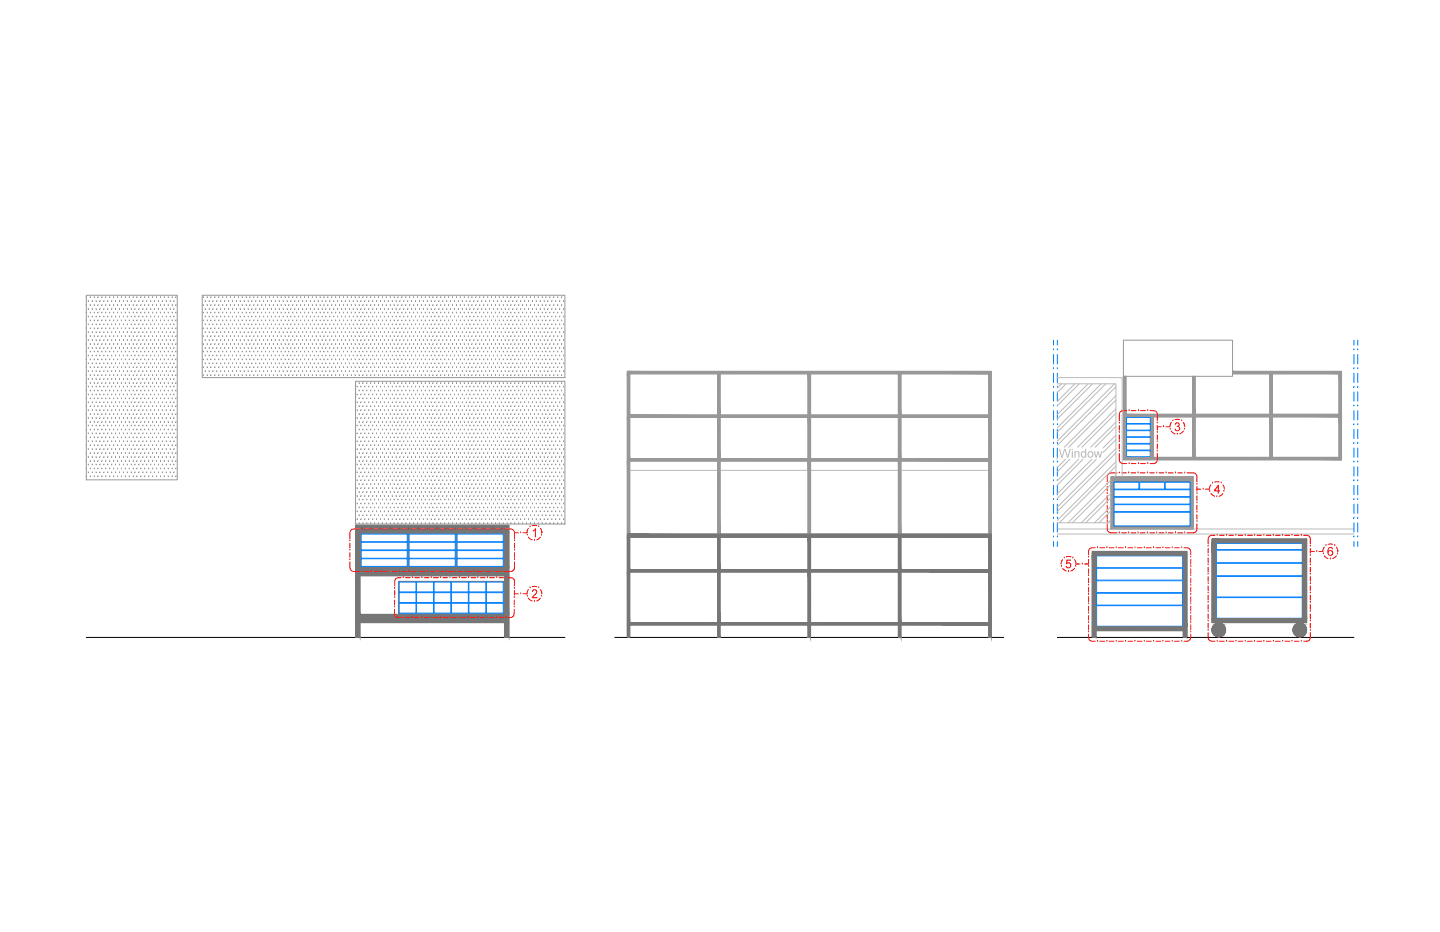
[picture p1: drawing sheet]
<svg xmlns="http://www.w3.org/2000/svg" width="432mm" height="279mm" viewBox="0 0 432 279" stroke-linecap="round" stroke-linejoin="round" font-family="sans-serif">
<g fill="none" stroke="#767676" stroke-width=".3">
<path d="M106.6 157.5h46v33.6h-1.3v-4.5h-43.4v4.5h-1.3zM107.9 159.7h43.4v10.5h-43.4zM108.1 159.9h14.2v10.1h-14.2zM122.5 159.9h14.2v10.1h-14.2zM136.9 159.9h14.2v10.1h-14.2zM107.9 172.6h43.4v11.6h-43.4zM119.5 174.3h31.6v9.7h-31.6zM188.8 161h26.4v9.7h-26.4zM188.8 171.5h26.4v15.1h-26.4zM215.9 161h26.4v9.7h-26.4zM215.9 171.5h26.4v15.1h-26.4zM243.1 171.5h26.3v15.1h-26.3z"/>
<path d="M243.1 161h26.3v9.7h-26.3zM270.2 171.5h26.3v15.1h-26.3zM270.2 161h26.3v9.7h-26.3zM188.8 191.1h-.7v-31h109.1v31h-.7M215.2 191.1h.7M242.3 191.1h.8M269.4 191.1h.8"/>
</g>
<g fill="#767676" stroke="#767676" stroke-width=".3">
<path d="M327.5 165.3l28.4 1.2h-28.4z"/>
<path d="M327.5 165.3h28.4v1.2z"/>
<path d="M354.8 166.5l1.1 21.4h-1.1z"/>
<path d="M354.8 166.5h1.1v21.4z"/>
<path d="M327.5 166.5l1.2 21.4h-1.2z"/>
<path d="M327.5 166.5h1.2v21.4z"/>
<path d="M327.5 187.9l28.4 1.2h-28.4z"/>
<path d="M327.5 187.9h28.4v1.2z"/>
<path d="M354.8 189.1l1.1 2h-1.1z"/>
<path d="M354.8 189.1h1.1v2z"/>
<path d="M327.5 189.1l1.2 2h-1.2z"/>
<path d="M327.5 189.1h1.2v2z"/>
<path d="M106.6 157.5l46 2.2h-46z"/>
<path d="M106.6 157.5h46v2.2z"/>
<path d="M151.3 159.7l1.3 10.5h-1.3z"/>
<path d="M151.3 159.7h1.3v10.5z"/>
<path d="M106.6 159.7l1.3 10.5h-1.3z"/>
<path d="M106.6 159.7h1.3v10.5z"/>
<path d="M106.6 170.2l46 2.4h-46z"/>
<path d="M106.6 170.2h46v2.4z"/>
<path d="M151.3 172.6l1.3 11.6h-1.3z"/>
<path d="M151.3 172.6h1.3v11.6z"/>
<path d="M106.6 172.6l1.3 11.6h-1.3z"/>
<path d="M106.6 172.6h1.3v11.6z"/>
<path d="M106.6 184.2l46 2.4h-46z"/>
<path d="M106.6 184.2h46v2.4z"/>
<path d="M151.3 186.6l1.3 4.5h-1.3z"/>
<path d="M151.3 186.6h1.3v4.5z"/>
<path d="M106.6 186.6l1.3 4.5h-1.3z"/>
<path d="M106.6 186.6h1.3v4.5z"/>
<path d="M188.1 160.1l109.1 .9h-109.1z"/>
<path d="M188.1 160.1h109.1v.9z"/>
<path d="M296.5 161l.7 9.7h-.7z"/>
<path d="M296.5 161h.7v9.7z"/>
<path d="M269.4 161l.8 9.7h-.8z"/>
<path d="M269.4 161h.8v9.7z"/>
<path d="M242.3 161l.8 9.7h-.8z"/>
<path d="M242.3 161h.8v9.7z"/>
<path d="M215.2 161l.7 9.7h-.7z"/>
<path d="M215.2 161h.7v9.7z"/>
<path d="M188.1 161l.7 9.7h-.7z"/>
<path d="M188.1 161h.7v9.7z"/>
<path d="M188.1 170.7l109.1 .8h-109.1z"/>
<path d="M188.1 170.7h109.1v.8z"/>
<path d="M296.5 171.5l.7 15.1h-.7z"/>
<path d="M296.5 171.5h.7v15.1z"/>
<path d="M269.4 171.5l.8 15.1h-.8z"/>
<path d="M269.4 171.5h.8v15.1z"/>
<path d="M242.3 171.5l.8 15.1h-.8z"/>
<path d="M242.3 171.5h.8v15.1z"/>
<path d="M215.2 171.5l.7 15.1h-.7z"/>
<path d="M215.2 171.5h.7v15.1z"/>
<path d="M188.1 171.5l.7 15.1h-.7z"/>
<path d="M188.1 171.5h.7v15.1z"/>
<path d="M188.1 186.6l109.1 .8h-109.1z"/>
<path d="M188.1 186.6h109.1v.8z"/>
<path d="M296.5 187.4l.7 3.7h-.7z"/>
<path d="M296.5 187.4h.7v3.7z"/>
<path d="M269.4 187.4l.8 3.7h-.8z"/>
<path d="M269.4 187.4h.8v3.7z"/>
<path d="M242.3 187.4l.8 3.7h-.8z"/>
<path d="M242.3 187.4h.8v3.7z"/>
<path d="M215.2 187.4l.7 3.7h-.7z"/>
<path d="M215.2 187.4h.7v3.7z"/>
<path d="M188.1 187.4l.7 3.7h-.7z"/>
<path d="M188.1 187.4h.7v3.7z"/>
</g>
<g fill="#989898" stroke="#989898" stroke-width=".3">
<path d="M369.6 111.3l32.7 .8h-32.7z"/>
<path d="M369.6 111.3h32.7v.8z"/>
<path d="M401.5 112.1l.8 12.1h-.8z"/>
<path d="M401.5 112.1h.8v12.1z"/>
<path d="M380.8 112.1l.7 12.1h-.7z"/>
<path d="M380.8 112.1h.7v12.1z"/>
<path d="M357.6 112.8l.8 11.4h-.8z"/>
<path d="M357.6 112.8h.8v11.4z"/>
<path d="M336.9 112.8l.7 11.4h-.7z"/>
<path d="M336.9 112.8h.7v11.4z"/>
<path d="M336.9 124.2l65.4 .8h-65.4z"/>
<path d="M336.9 124.2h65.4v.8z"/>
<path d="M401.5 125l.8 12.1h-.8z"/>
<path d="M401.5 125h.8v12.1z"/>
<path d="M380.8 125l.7 12.1h-.7z"/>
<path d="M380.8 125h.7v12.1z"/>
<path d="M357.6 125l.8 12.1h-.8z"/>
<path d="M357.6 125h.8v12.1z"/>
<path d="M345.1 125l.7 12.1h-.7z"/>
<path d="M345.1 125h.7v12.1z"/>
<path d="M336.9 125l.7 12.1h-.7z"/>
<path d="M336.9 125h.7v12.1z"/>
<path d="M336.9 137.1l65.4 .7h-65.4z"/>
<path d="M336.9 137.1h65.4v.7z"/>
<path d="M333.1 142.9l24.7 1.5h-24.7z"/>
<path d="M333.1 142.9h24.7v1.5z"/>
<path d="M357.1 144.4l.7 13.5h-.7z"/>
<path d="M357.1 144.4h.7v13.5z"/>
<path d="M333.1 144.4l.8 13.5h-.8z"/>
<path d="M333.1 144.4h.8v13.5z"/>
<path d="M333.1 157.9l24.7 .7h-24.7z"/>
<path d="M333.1 157.9h24.7v.7z"/>
<path d="M188.1 111.3l109.1 .8h-109.1z"/>
<path d="M188.1 111.3h109.1v.8z"/>
<path d="M296.5 112.1l.7 12.3h-.7z"/>
<path d="M296.5 112.1h.7v12.3z"/>
<path d="M269.4 112.1l.8 12.3h-.8z"/>
<path d="M269.4 112.1h.8v12.3z"/>
<path d="M242.3 112.1l.8 12.3h-.8z"/>
<path d="M242.3 112.1h.8v12.3z"/>
<path d="M215.2 112.1l.7 12.3h-.7z"/>
<path d="M215.2 112.1h.7v12.3z"/>
<path d="M188.1 112.1l.7 12.3h-.7z"/>
<path d="M188.1 112.1h.7v12.3z"/>
<path d="M188.1 124.4l109.1 .7h-109.1z"/>
<path d="M188.1 124.4h109.1v.7z"/>
<path d="M296.5 125.1l.7 12.4h-.7z"/>
<path d="M296.5 125.1h.7v12.4z"/>
<path d="M269.4 125.1l.8 12.4h-.8z"/>
<path d="M269.4 125.1h.8v12.4z"/>
<path d="M242.3 125.1l.8 12.4h-.8z"/>
<path d="M242.3 125.1h.8v12.4z"/>
<path d="M215.2 125.1l.7 12.4h-.7z"/>
<path d="M215.2 125.1h.7v12.4z"/>
<path d="M188.1 125.1l.7 12.4h-.7z"/>
<path d="M188.1 125.1h.7v12.4z"/>
<path d="M188.1 137.5l109.1 .7h-109.1z"/>
<path d="M188.1 137.5h109.1v.7z"/>
<path d="M296.5 138.2l.7 21.9h-.7z"/>
<path d="M296.5 138.2h.7v21.9z"/>
<path d="M269.4 138.2l.8 21.9h-.8z"/>
<path d="M269.4 138.2h.8v21.9z"/>
<path d="M242.3 138.2l.8 21.9h-.8z"/>
<path d="M242.3 138.2h.8v21.9z"/>
<path d="M215.2 138.2l.7 21.9h-.7z"/>
<path d="M215.2 138.2h.7v21.9z"/>
<path d="M188.1 138.2l.7 21.9h-.7z"/>
<path d="M188.1 138.2h.7v21.9z"/>
</g>
<path d="M155.6 119.5h.1M188.1 111.3h109.1v48.8h-.7v-21.9h-26.3v21.9h-.8v-21.9h-26.3v21.9h-.8v-21.9h-26.4v21.9h-.7v-21.9h-26.4v21.9h-.7zM188.8 112.1h26.4v12.3h-26.4zM215.9 112.1h26.4v12.3h-26.4zM243.1 112.1h26.3v12.3h-26.3zM270.2 112.1h26.3v12.3h-26.3zM188.8 125.1h26.4v12.4h-26.4zM215.9 125.1h26.4v12.4h-26.4zM243.1 125.1h26.3v12.4h-26.3zM270.2 125.1h26.3v12.4h-26.3z" fill="none" stroke="#989898" stroke-width=".3"/>
<path d="M188.8 141h26.4M215.9 141h26.4M243.1 141h26.3M270.2 141h26.3" fill="none" stroke="#bababa" stroke-width=".3"/>
<path d="M25.9 191.1h143.5M184.3 191.1h116.7M317.1 191.1h88.9" fill="none" stroke="#000" stroke-width=".3"/>
<g fill="none" stroke="#007fff" stroke-width=".3">
<path d="M108.3 160.1h13.8v2.3h-13.8zM108.3 162.6h13.8v2.2h-13.8zM108.3 165.1h13.8v2.2h-13.8zM108.3 167.5h13.8v2.3h-13.8zM119.7 177.7h5v2.9h-5zM119.7 174.5h5v3h-5zM122.7 160.1h13.8v2.3h-13.8zM122.7 162.6h13.8v2.2h-13.8zM122.7 165.1h13.8v2.2h-13.8zM122.7 167.5h13.8v2.3h-13.8zM124.9 177.7h5.1v2.9h-5.1zM124.9 174.5h5.1v3h-5.1z"/>
<path d="M130.2 177.7h5v2.9h-5zM130.2 174.5h5v3h-5zM135.4 177.7h5v2.9h-5zM135.4 174.5h5v3h-5zM137.1 160.1h13.8v2.3h-13.8zM137.1 162.6h13.8v2.2h-13.8zM137.1 165.1h13.8v2.2h-13.8zM137.1 167.5h13.8v2.3h-13.8zM140.6 177.7h5.1v2.9h-5.1zM140.6 174.5h5.1v3h-5.1zM145.9 177.7h5v2.9h-5zM145.9 174.5h5v3h-5z"/>
<path d="M119.7 180.8h5v3h-5zM124.9 180.8h5.1v3h-5.1zM130.2 180.8h5v3h-5zM135.4 180.8h5v3h-5zM140.6 180.8h5.1v3h-5.1zM145.9 180.8h5v3h-5z"/>
</g>
<path d="M154.4 119.5h.1" fill="none" stroke="#989898" stroke-width=".3"/>
<path d="M153.2 119.5h.1" fill="none" stroke="#989898" stroke-width=".3"/>
<path d="M152.1 119.5h.1" fill="none" stroke="#989898" stroke-width=".3"/>
<path d="M150.9 119.5h.1" fill="none" stroke="#989898" stroke-width=".3"/>
<path d="M149.7 119.5h.1" fill="none" stroke="#989898" stroke-width=".3"/>
<path d="M148.6 119.5h.1" fill="none" stroke="#989898" stroke-width=".3"/>
<path d="M147.4 119.5h.1" fill="none" stroke="#989898" stroke-width=".3"/>
<path d="M146.2 119.5h.1" fill="none" stroke="#989898" stroke-width=".3"/>
<path d="M145.1 119.5h.1" fill="none" stroke="#989898" stroke-width=".3"/>
<path d="M143.9 119.5h.1" fill="none" stroke="#989898" stroke-width=".3"/>
<path d="M142.7 119.5h.1" fill="none" stroke="#989898" stroke-width=".3"/>
<path d="M141.5 119.5h.1" fill="none" stroke="#989898" stroke-width=".3"/>
<path d="M140.4 119.5h.1" fill="none" stroke="#989898" stroke-width=".3"/>
<path d="M139.2 119.5h.1" fill="none" stroke="#989898" stroke-width=".3"/>
<path d="M138 119.5h.1" fill="none" stroke="#989898" stroke-width=".3"/>
<path d="M136.9 119.5h.1" fill="none" stroke="#989898" stroke-width=".3"/>
<path d="M135.7 119.5h.1" fill="none" stroke="#989898" stroke-width=".3"/>
<path d="M134.6 119.5h.1" fill="none" stroke="#989898" stroke-width=".3"/>
<path d="M133.4 119.5h.1" fill="none" stroke="#989898" stroke-width=".3"/>
<path d="M132.2 119.5h.1" fill="none" stroke="#989898" stroke-width=".3"/>
<path d="M131 119.5h.1" fill="none" stroke="#989898" stroke-width=".3"/>
<path d="M129.9 119.5h.1" fill="none" stroke="#989898" stroke-width=".3"/>
<path d="M128.7 119.5h.1" fill="none" stroke="#989898" stroke-width=".3"/>
<path d="M127.5 119.5h.1" fill="none" stroke="#989898" stroke-width=".3"/>
<path d="M126.3 119.5h.1" fill="none" stroke="#989898" stroke-width=".3"/>
<path d="M125.2 119.5h.1" fill="none" stroke="#989898" stroke-width=".3"/>
<path d="M124 119.5h.1" fill="none" stroke="#989898" stroke-width=".3"/>
<path d="M122.9 119.5h.1" fill="none" stroke="#989898" stroke-width=".3"/>
<path d="M121.7 119.5h.1" fill="none" stroke="#989898" stroke-width=".3"/>
<path d="M120.5 119.5h.1" fill="none" stroke="#989898" stroke-width=".3"/>
<path d="M119.4 119.5h.1" fill="none" stroke="#989898" stroke-width=".3"/>
<path d="M118.2 119.5h.1" fill="none" stroke="#989898" stroke-width=".3"/>
<path d="M117 119.5h.1" fill="none" stroke="#989898" stroke-width=".3"/>
<path d="M115.8 119.5h.1" fill="none" stroke="#989898" stroke-width=".3"/>
<path d="M114.7 119.5h.1" fill="none" stroke="#989898" stroke-width=".3"/>
<path d="M113.5 119.5h.1" fill="none" stroke="#989898" stroke-width=".3"/>
<path d="M112.3 119.5h.1" fill="none" stroke="#989898" stroke-width=".3"/>
<path d="M111.2 119.5h.1" fill="none" stroke="#989898" stroke-width=".3"/>
<path d="M110 119.5h.1" fill="none" stroke="#989898" stroke-width=".3"/>
<path d="M108.9 119.5h.1" fill="none" stroke="#989898" stroke-width=".3"/>
<path d="M107.7 119.5h.1" fill="none" stroke="#989898" stroke-width=".3"/>
<path d="M169 118.4h.1" fill="none" stroke="#989898" stroke-width=".3"/>
<path d="M167.8 118.4h.1" fill="none" stroke="#989898" stroke-width=".3"/>
<path d="M166.6 118.4h.1" fill="none" stroke="#989898" stroke-width=".3"/>
<path d="M165.5 118.4h.1" fill="none" stroke="#989898" stroke-width=".3"/>
<path d="M164.3 118.4h.1" fill="none" stroke="#989898" stroke-width=".3"/>
<path d="M163.2 118.4h.1" fill="none" stroke="#989898" stroke-width=".3"/>
<path d="M162 118.4h.1" fill="none" stroke="#989898" stroke-width=".3"/>
<path d="M160.8 118.4h.1" fill="none" stroke="#989898" stroke-width=".3"/>
<path d="M159.7 118.4h.1" fill="none" stroke="#989898" stroke-width=".3"/>
<path d="M158.5 118.4h.1" fill="none" stroke="#989898" stroke-width=".3"/>
<path d="M157.3 118.4h.1" fill="none" stroke="#989898" stroke-width=".3"/>
<path d="M156.1 118.4h.1" fill="none" stroke="#989898" stroke-width=".3"/>
<path d="M155 118.4h.1" fill="none" stroke="#989898" stroke-width=".3"/>
<path d="M153.8 118.4h.1" fill="none" stroke="#989898" stroke-width=".3"/>
<path d="M152.6 118.4h.1" fill="none" stroke="#989898" stroke-width=".3"/>
<path d="M151.5 118.4h.1" fill="none" stroke="#989898" stroke-width=".3"/>
<path d="M150.3 118.4h.1" fill="none" stroke="#989898" stroke-width=".3"/>
<path d="M149.2 118.4h.1" fill="none" stroke="#989898" stroke-width=".3"/>
<path d="M148 118.4h.1" fill="none" stroke="#989898" stroke-width=".3"/>
<path d="M146.8 118.4h.1" fill="none" stroke="#989898" stroke-width=".3"/>
<path d="M145.6 118.4h.1" fill="none" stroke="#989898" stroke-width=".3"/>
<path d="M144.5 118.4h.1" fill="none" stroke="#989898" stroke-width=".3"/>
<path d="M143.3 118.4h.1" fill="none" stroke="#989898" stroke-width=".3"/>
<path d="M142.1 118.4h.1" fill="none" stroke="#989898" stroke-width=".3"/>
<path d="M140.9 118.4h.1" fill="none" stroke="#989898" stroke-width=".3"/>
<path d="M139.8 118.4h.1" fill="none" stroke="#989898" stroke-width=".3"/>
<path d="M138.6 118.4h.1" fill="none" stroke="#989898" stroke-width=".3"/>
<path d="M137.5 118.4h.1" fill="none" stroke="#989898" stroke-width=".3"/>
<path d="M136.3 118.4h.1" fill="none" stroke="#989898" stroke-width=".3"/>
<path d="M135.1 118.4h.1" fill="none" stroke="#989898" stroke-width=".3"/>
<path d="M134 118.4h.1" fill="none" stroke="#989898" stroke-width=".3"/>
<path d="M132.8 118.4h.1" fill="none" stroke="#989898" stroke-width=".3"/>
<path d="M131.6 118.4h.1" fill="none" stroke="#989898" stroke-width=".3"/>
<path d="M130.5 118.4h.1" fill="none" stroke="#989898" stroke-width=".3"/>
<path d="M129.3 118.4h.1" fill="none" stroke="#989898" stroke-width=".3"/>
<path d="M128.1 118.4h.1" fill="none" stroke="#989898" stroke-width=".3"/>
<path d="M126.9 118.4h.1" fill="none" stroke="#989898" stroke-width=".3"/>
<path d="M125.8 118.4h.1" fill="none" stroke="#989898" stroke-width=".3"/>
<path d="M124.6 118.4h.1" fill="none" stroke="#989898" stroke-width=".3"/>
<path d="M123.4 118.4h.1" fill="none" stroke="#989898" stroke-width=".3"/>
<path d="M122.3 118.4h.1" fill="none" stroke="#989898" stroke-width=".3"/>
<path d="M121.1 118.4h.1" fill="none" stroke="#989898" stroke-width=".3"/>
<path d="M120 118.4h.1" fill="none" stroke="#989898" stroke-width=".3"/>
<path d="M118.8 118.4h.1" fill="none" stroke="#989898" stroke-width=".3"/>
<path d="M117.6 118.4h.1" fill="none" stroke="#989898" stroke-width=".3"/>
<path d="M116.4 118.4h.1" fill="none" stroke="#989898" stroke-width=".3"/>
<path d="M115.3 118.4h.1" fill="none" stroke="#989898" stroke-width=".3"/>
<path d="M114.1 118.4h.1" fill="none" stroke="#989898" stroke-width=".3"/>
<path d="M112.9 118.4h.1" fill="none" stroke="#989898" stroke-width=".3"/>
<path d="M111.8 118.4h.1" fill="none" stroke="#989898" stroke-width=".3"/>
<path d="M110.6 118.4h.1" fill="none" stroke="#989898" stroke-width=".3"/>
<path d="M109.4 118.4h.1" fill="none" stroke="#989898" stroke-width=".3"/>
<path d="M108.3 118.4h.1" fill="none" stroke="#989898" stroke-width=".3"/>
<path d="M107.1 118.4h.1" fill="none" stroke="#989898" stroke-width=".3"/>
<path d="M168.4 117.2h.1" fill="none" stroke="#989898" stroke-width=".3"/>
<path d="M167.2 117.2h.1" fill="none" stroke="#989898" stroke-width=".3"/>
<path d="M166.1 117.2h.1" fill="none" stroke="#989898" stroke-width=".3"/>
<path d="M164.9 117.2h.1" fill="none" stroke="#989898" stroke-width=".3"/>
<path d="M163.7 117.2h.1" fill="none" stroke="#989898" stroke-width=".3"/>
<path d="M162.6 117.2h.1" fill="none" stroke="#989898" stroke-width=".3"/>
<path d="M161.4 117.2h.1" fill="none" stroke="#989898" stroke-width=".3"/>
<path d="M160.3 117.2h.1" fill="none" stroke="#989898" stroke-width=".3"/>
<path d="M159.1 117.2h.1" fill="none" stroke="#989898" stroke-width=".3"/>
<path d="M157.9 117.2h.1" fill="none" stroke="#989898" stroke-width=".3"/>
<path d="M156.7 117.2h.1" fill="none" stroke="#989898" stroke-width=".3"/>
<path d="M155.6 117.2h.1" fill="none" stroke="#989898" stroke-width=".3"/>
<path d="M154.4 117.2h.1" fill="none" stroke="#989898" stroke-width=".3"/>
<path d="M153.2 117.2h.1" fill="none" stroke="#989898" stroke-width=".3"/>
<path d="M152.1 117.2h.1" fill="none" stroke="#989898" stroke-width=".3"/>
<path d="M150.9 117.2h.1" fill="none" stroke="#989898" stroke-width=".3"/>
<path d="M149.7 117.2h.1" fill="none" stroke="#989898" stroke-width=".3"/>
<path d="M148.6 117.2h.1" fill="none" stroke="#989898" stroke-width=".3"/>
<path d="M147.4 117.2h.1" fill="none" stroke="#989898" stroke-width=".3"/>
<path d="M146.2 117.2h.1" fill="none" stroke="#989898" stroke-width=".3"/>
<path d="M145.1 117.2h.1" fill="none" stroke="#989898" stroke-width=".3"/>
<path d="M143.9 117.2h.1" fill="none" stroke="#989898" stroke-width=".3"/>
<path d="M142.7 117.2h.1" fill="none" stroke="#989898" stroke-width=".3"/>
<path d="M141.5 117.2h.1" fill="none" stroke="#989898" stroke-width=".3"/>
<path d="M140.4 117.2h.1" fill="none" stroke="#989898" stroke-width=".3"/>
<path d="M139.2 117.2h.1" fill="none" stroke="#989898" stroke-width=".3"/>
<path d="M138 117.2h.1" fill="none" stroke="#989898" stroke-width=".3"/>
<path d="M136.9 117.2h.1" fill="none" stroke="#989898" stroke-width=".3"/>
<path d="M135.7 117.2h.1" fill="none" stroke="#989898" stroke-width=".3"/>
<path d="M134.6 117.2h.1" fill="none" stroke="#989898" stroke-width=".3"/>
<path d="M133.4 117.2h.1" fill="none" stroke="#989898" stroke-width=".3"/>
<path d="M132.2 117.2h.1" fill="none" stroke="#989898" stroke-width=".3"/>
<path d="M131 117.2h.1" fill="none" stroke="#989898" stroke-width=".3"/>
<path d="M129.9 117.2h.1" fill="none" stroke="#989898" stroke-width=".3"/>
<path d="M128.7 117.2h.1" fill="none" stroke="#989898" stroke-width=".3"/>
<path d="M127.5 117.2h.1" fill="none" stroke="#989898" stroke-width=".3"/>
<path d="M126.3 117.2h.1" fill="none" stroke="#989898" stroke-width=".3"/>
<path d="M125.2 117.2h.1" fill="none" stroke="#989898" stroke-width=".3"/>
<path d="M124 117.2h.1" fill="none" stroke="#989898" stroke-width=".3"/>
<path d="M122.9 117.2h.1" fill="none" stroke="#989898" stroke-width=".3"/>
<path d="M121.7 117.2h.1" fill="none" stroke="#989898" stroke-width=".3"/>
<path d="M120.5 117.2h.1" fill="none" stroke="#989898" stroke-width=".3"/>
<path d="M119.4 117.2h.1" fill="none" stroke="#989898" stroke-width=".3"/>
<path d="M118.2 117.2h.1" fill="none" stroke="#989898" stroke-width=".3"/>
<path d="M117 117.2h.1" fill="none" stroke="#989898" stroke-width=".3"/>
<path d="M115.8 117.2h.1" fill="none" stroke="#989898" stroke-width=".3"/>
<path d="M114.7 117.2h.1" fill="none" stroke="#989898" stroke-width=".3"/>
<path d="M113.5 117.2h.1" fill="none" stroke="#989898" stroke-width=".3"/>
<path d="M112.3 117.2h.1" fill="none" stroke="#989898" stroke-width=".3"/>
<path d="M111.2 117.2h.1" fill="none" stroke="#989898" stroke-width=".3"/>
<path d="M110 117.2h.1" fill="none" stroke="#989898" stroke-width=".3"/>
<path d="M108.9 117.2h.1" fill="none" stroke="#989898" stroke-width=".3"/>
<path d="M107.7 117.2h.1" fill="none" stroke="#989898" stroke-width=".3"/>
<path d="M169 116h.1" fill="none" stroke="#989898" stroke-width=".3"/>
<path d="M167.8 116h.1" fill="none" stroke="#989898" stroke-width=".3"/>
<path d="M166.6 116h.1" fill="none" stroke="#989898" stroke-width=".3"/>
<path d="M165.5 116h.1" fill="none" stroke="#989898" stroke-width=".3"/>
<path d="M164.3 116h.1" fill="none" stroke="#989898" stroke-width=".3"/>
<path d="M163.2 116h.1" fill="none" stroke="#989898" stroke-width=".3"/>
<path d="M162 116h.1" fill="none" stroke="#989898" stroke-width=".3"/>
<path d="M160.8 116h.1" fill="none" stroke="#989898" stroke-width=".3"/>
<path d="M159.7 116h.1" fill="none" stroke="#989898" stroke-width=".3"/>
<path d="M158.5 116h.1" fill="none" stroke="#989898" stroke-width=".3"/>
<path d="M157.3 116h.1" fill="none" stroke="#989898" stroke-width=".3"/>
<path d="M156.1 116h.1" fill="none" stroke="#989898" stroke-width=".3"/>
<path d="M155 116h.1" fill="none" stroke="#989898" stroke-width=".3"/>
<path d="M153.8 116h.1" fill="none" stroke="#989898" stroke-width=".3"/>
<path d="M152.6 116h.1" fill="none" stroke="#989898" stroke-width=".3"/>
<path d="M151.5 116h.1" fill="none" stroke="#989898" stroke-width=".3"/>
<path d="M150.3 116h.1" fill="none" stroke="#989898" stroke-width=".3"/>
<path d="M149.2 116h.1" fill="none" stroke="#989898" stroke-width=".3"/>
<path d="M148 116h.1" fill="none" stroke="#989898" stroke-width=".3"/>
<path d="M146.8 116h.1" fill="none" stroke="#989898" stroke-width=".3"/>
<path d="M145.6 116h.1" fill="none" stroke="#989898" stroke-width=".3"/>
<path d="M144.5 116h.1" fill="none" stroke="#989898" stroke-width=".3"/>
<path d="M143.3 116h.1" fill="none" stroke="#989898" stroke-width=".3"/>
<path d="M142.1 116h.1" fill="none" stroke="#989898" stroke-width=".3"/>
<path d="M140.9 116h.1" fill="none" stroke="#989898" stroke-width=".3"/>
<path d="M139.8 116h.1" fill="none" stroke="#989898" stroke-width=".3"/>
<path d="M138.6 116h.1" fill="none" stroke="#989898" stroke-width=".3"/>
<path d="M137.5 116h.1" fill="none" stroke="#989898" stroke-width=".3"/>
<path d="M136.3 116h.1" fill="none" stroke="#989898" stroke-width=".3"/>
<path d="M135.1 116h.1" fill="none" stroke="#989898" stroke-width=".3"/>
<path d="M134 116h.1" fill="none" stroke="#989898" stroke-width=".3"/>
<path d="M132.8 116h.1" fill="none" stroke="#989898" stroke-width=".3"/>
<path d="M131.6 116h.1" fill="none" stroke="#989898" stroke-width=".3"/>
<path d="M130.5 116h.1" fill="none" stroke="#989898" stroke-width=".3"/>
<path d="M129.3 116h.1" fill="none" stroke="#989898" stroke-width=".3"/>
<path d="M128.1 116h.1" fill="none" stroke="#989898" stroke-width=".3"/>
<path d="M126.9 116h.1" fill="none" stroke="#989898" stroke-width=".3"/>
<path d="M125.8 116h.1" fill="none" stroke="#989898" stroke-width=".3"/>
<path d="M124.6 116h.1" fill="none" stroke="#989898" stroke-width=".3"/>
<path d="M123.4 116h.1" fill="none" stroke="#989898" stroke-width=".3"/>
<path d="M122.3 116h.1" fill="none" stroke="#989898" stroke-width=".3"/>
<path d="M121.1 116h.1" fill="none" stroke="#989898" stroke-width=".3"/>
<path d="M120 116h.1" fill="none" stroke="#989898" stroke-width=".3"/>
<path d="M118.8 116h.1" fill="none" stroke="#989898" stroke-width=".3"/>
<path d="M117.6 116h.1" fill="none" stroke="#989898" stroke-width=".3"/>
<path d="M116.4 116h.1" fill="none" stroke="#989898" stroke-width=".3"/>
<path d="M115.3 116h.1" fill="none" stroke="#989898" stroke-width=".3"/>
<path d="M114.1 116h.1" fill="none" stroke="#989898" stroke-width=".3"/>
<path d="M112.9 116h.1" fill="none" stroke="#989898" stroke-width=".3"/>
<path d="M111.8 116h.1" fill="none" stroke="#989898" stroke-width=".3"/>
<path d="M110.6 116h.1" fill="none" stroke="#989898" stroke-width=".3"/>
<path d="M109.4 116h.1" fill="none" stroke="#989898" stroke-width=".3"/>
<path d="M108.3 116h.1" fill="none" stroke="#989898" stroke-width=".3"/>
<path d="M107.1 116h.1" fill="none" stroke="#989898" stroke-width=".3"/>
<path d="M168.4 114.9h.1" fill="none" stroke="#989898" stroke-width=".3"/>
<path d="M167.2 114.9h.1" fill="none" stroke="#989898" stroke-width=".3"/>
<path d="M166.1 114.9h.1" fill="none" stroke="#989898" stroke-width=".3"/>
<path d="M164.9 114.9h.1" fill="none" stroke="#989898" stroke-width=".3"/>
<path d="M163.7 114.9h.1" fill="none" stroke="#989898" stroke-width=".3"/>
<path d="M162.6 114.9h.1" fill="none" stroke="#989898" stroke-width=".3"/>
<path d="M161.4 114.9h.1" fill="none" stroke="#989898" stroke-width=".3"/>
<path d="M160.3 114.9h.1" fill="none" stroke="#989898" stroke-width=".3"/>
<path d="M159.1 114.9h.1" fill="none" stroke="#989898" stroke-width=".3"/>
<path d="M157.9 114.9h.1" fill="none" stroke="#989898" stroke-width=".3"/>
<path d="M156.7 114.9h.1" fill="none" stroke="#989898" stroke-width=".3"/>
<path d="M155.6 114.9h.1" fill="none" stroke="#989898" stroke-width=".3"/>
<path d="M154.4 114.9h.1" fill="none" stroke="#989898" stroke-width=".3"/>
<path d="M153.2 114.9h.1" fill="none" stroke="#989898" stroke-width=".3"/>
<path d="M152.1 114.9h.1" fill="none" stroke="#989898" stroke-width=".3"/>
<path d="M150.9 114.9h.1" fill="none" stroke="#989898" stroke-width=".3"/>
<path d="M149.7 114.9h.1" fill="none" stroke="#989898" stroke-width=".3"/>
<path d="M148.6 114.9h.1" fill="none" stroke="#989898" stroke-width=".3"/>
<path d="M147.4 114.9h.1" fill="none" stroke="#989898" stroke-width=".3"/>
<path d="M146.2 114.9h.1" fill="none" stroke="#989898" stroke-width=".3"/>
<path d="M145.1 114.9h.1" fill="none" stroke="#989898" stroke-width=".3"/>
<path d="M143.9 114.9h.1" fill="none" stroke="#989898" stroke-width=".3"/>
<path d="M142.7 114.9h.1" fill="none" stroke="#989898" stroke-width=".3"/>
<path d="M141.5 114.9h.1" fill="none" stroke="#989898" stroke-width=".3"/>
<path d="M140.4 114.9h.1" fill="none" stroke="#989898" stroke-width=".3"/>
<path d="M139.2 114.9h.1" fill="none" stroke="#989898" stroke-width=".3"/>
<path d="M138 114.9h.1" fill="none" stroke="#989898" stroke-width=".3"/>
<path d="M136.9 114.9h.1" fill="none" stroke="#989898" stroke-width=".3"/>
<path d="M135.7 114.9h.1" fill="none" stroke="#989898" stroke-width=".3"/>
<path d="M134.6 114.9h.1" fill="none" stroke="#989898" stroke-width=".3"/>
<path d="M133.4 114.9h.1" fill="none" stroke="#989898" stroke-width=".3"/>
<path d="M132.2 114.9h.1" fill="none" stroke="#989898" stroke-width=".3"/>
<path d="M131 114.9h.1" fill="none" stroke="#989898" stroke-width=".3"/>
<path d="M129.9 114.9h.1" fill="none" stroke="#989898" stroke-width=".3"/>
<path d="M128.7 114.9h.1" fill="none" stroke="#989898" stroke-width=".3"/>
<path d="M127.5 114.9h.1" fill="none" stroke="#989898" stroke-width=".3"/>
<path d="M126.3 114.9h.1" fill="none" stroke="#989898" stroke-width=".3"/>
<path d="M125.2 114.9h.1" fill="none" stroke="#989898" stroke-width=".3"/>
<path d="M124 114.9h.1" fill="none" stroke="#989898" stroke-width=".3"/>
<path d="M122.9 114.9h.1" fill="none" stroke="#989898" stroke-width=".3"/>
<path d="M121.7 114.9h.1" fill="none" stroke="#989898" stroke-width=".3"/>
<path d="M120.5 114.9h.1" fill="none" stroke="#989898" stroke-width=".3"/>
<path d="M119.4 114.9h.1" fill="none" stroke="#989898" stroke-width=".3"/>
<path d="M118.2 114.9h.1" fill="none" stroke="#989898" stroke-width=".3"/>
<path d="M117 114.9h.1" fill="none" stroke="#989898" stroke-width=".3"/>
<path d="M115.8 114.9h.1" fill="none" stroke="#989898" stroke-width=".3"/>
<path d="M114.7 114.9h.1" fill="none" stroke="#989898" stroke-width=".3"/>
<path d="M113.5 114.9h.1" fill="none" stroke="#989898" stroke-width=".3"/>
<path d="M112.3 114.9h.1" fill="none" stroke="#989898" stroke-width=".3"/>
<path d="M111.2 114.9h.1" fill="none" stroke="#989898" stroke-width=".3"/>
<path d="M110 114.9h.1" fill="none" stroke="#989898" stroke-width=".3"/>
<path d="M108.9 114.9h.1" fill="none" stroke="#989898" stroke-width=".3"/>
<path d="M107.7 114.9h.1" fill="none" stroke="#989898" stroke-width=".3"/>
<path d="M142.1 125.4h.1" fill="none" stroke="#989898" stroke-width=".3"/>
<path d="M140.9 125.4h.1" fill="none" stroke="#989898" stroke-width=".3"/>
<path d="M139.8 125.4h.1" fill="none" stroke="#989898" stroke-width=".3"/>
<path d="M138.6 125.4h.1" fill="none" stroke="#989898" stroke-width=".3"/>
<path d="M137.5 125.4h.1" fill="none" stroke="#989898" stroke-width=".3"/>
<path d="M136.3 125.4h.1" fill="none" stroke="#989898" stroke-width=".3"/>
<path d="M135.1 125.4h.1" fill="none" stroke="#989898" stroke-width=".3"/>
<path d="M134 125.4h.1" fill="none" stroke="#989898" stroke-width=".3"/>
<path d="M132.8 125.4h.1" fill="none" stroke="#989898" stroke-width=".3"/>
<path d="M131.6 125.4h.1" fill="none" stroke="#989898" stroke-width=".3"/>
<path d="M130.5 125.4h.1" fill="none" stroke="#989898" stroke-width=".3"/>
<path d="M129.3 125.4h.1" fill="none" stroke="#989898" stroke-width=".3"/>
<path d="M128.1 125.4h.1" fill="none" stroke="#989898" stroke-width=".3"/>
<path d="M126.9 125.4h.1" fill="none" stroke="#989898" stroke-width=".3"/>
<path d="M125.8 125.4h.1" fill="none" stroke="#989898" stroke-width=".3"/>
<path d="M124.6 125.4h.1" fill="none" stroke="#989898" stroke-width=".3"/>
<path d="M123.4 125.4h.1" fill="none" stroke="#989898" stroke-width=".3"/>
<path d="M122.3 125.4h.1" fill="none" stroke="#989898" stroke-width=".3"/>
<path d="M121.1 125.4h.1" fill="none" stroke="#989898" stroke-width=".3"/>
<path d="M120 125.4h.1" fill="none" stroke="#989898" stroke-width=".3"/>
<path d="M118.8 125.4h.1" fill="none" stroke="#989898" stroke-width=".3"/>
<path d="M117.6 125.4h.1" fill="none" stroke="#989898" stroke-width=".3"/>
<path d="M116.4 125.4h.1" fill="none" stroke="#989898" stroke-width=".3"/>
<path d="M115.3 125.4h.1" fill="none" stroke="#989898" stroke-width=".3"/>
<path d="M114.1 125.4h.1" fill="none" stroke="#989898" stroke-width=".3"/>
<path d="M112.9 125.4h.1" fill="none" stroke="#989898" stroke-width=".3"/>
<path d="M111.8 125.4h.1" fill="none" stroke="#989898" stroke-width=".3"/>
<path d="M110.6 125.4h.1" fill="none" stroke="#989898" stroke-width=".3"/>
<path d="M109.4 125.4h.1" fill="none" stroke="#989898" stroke-width=".3"/>
<path d="M108.3 125.4h.1" fill="none" stroke="#989898" stroke-width=".3"/>
<path d="M107.1 125.4h.1" fill="none" stroke="#989898" stroke-width=".3"/>
<path d="M168.4 124.2h.1" fill="none" stroke="#989898" stroke-width=".3"/>
<path d="M167.2 124.2h.1" fill="none" stroke="#989898" stroke-width=".3"/>
<path d="M166.1 124.2h.1" fill="none" stroke="#989898" stroke-width=".3"/>
<path d="M164.9 124.2h.1" fill="none" stroke="#989898" stroke-width=".3"/>
<path d="M163.7 124.2h.1" fill="none" stroke="#989898" stroke-width=".3"/>
<path d="M162.6 124.2h.1" fill="none" stroke="#989898" stroke-width=".3"/>
<path d="M161.4 124.2h.1" fill="none" stroke="#989898" stroke-width=".3"/>
<path d="M160.3 124.2h.1" fill="none" stroke="#989898" stroke-width=".3"/>
<path d="M159.1 124.2h.1" fill="none" stroke="#989898" stroke-width=".3"/>
<path d="M157.9 124.2h.1" fill="none" stroke="#989898" stroke-width=".3"/>
<path d="M156.7 124.2h.1" fill="none" stroke="#989898" stroke-width=".3"/>
<path d="M155.6 124.2h.1" fill="none" stroke="#989898" stroke-width=".3"/>
<path d="M154.4 124.2h.1" fill="none" stroke="#989898" stroke-width=".3"/>
<path d="M153.2 124.2h.1" fill="none" stroke="#989898" stroke-width=".3"/>
<path d="M152.1 124.2h.1" fill="none" stroke="#989898" stroke-width=".3"/>
<path d="M150.9 124.2h.1" fill="none" stroke="#989898" stroke-width=".3"/>
<path d="M149.7 124.2h.1" fill="none" stroke="#989898" stroke-width=".3"/>
<path d="M148.6 124.2h.1" fill="none" stroke="#989898" stroke-width=".3"/>
<path d="M147.4 124.2h.1" fill="none" stroke="#989898" stroke-width=".3"/>
<path d="M146.2 124.2h.1" fill="none" stroke="#989898" stroke-width=".3"/>
<path d="M145.1 124.2h.1" fill="none" stroke="#989898" stroke-width=".3"/>
<path d="M143.9 124.2h.1" fill="none" stroke="#989898" stroke-width=".3"/>
<path d="M142.7 124.2h.1" fill="none" stroke="#989898" stroke-width=".3"/>
<path d="M141.5 124.2h.1" fill="none" stroke="#989898" stroke-width=".3"/>
<path d="M140.4 124.2h.1" fill="none" stroke="#989898" stroke-width=".3"/>
<path d="M139.2 124.2h.1" fill="none" stroke="#989898" stroke-width=".3"/>
<path d="M138 124.2h.1" fill="none" stroke="#989898" stroke-width=".3"/>
<path d="M136.9 124.2h.1" fill="none" stroke="#989898" stroke-width=".3"/>
<path d="M135.7 124.2h.1" fill="none" stroke="#989898" stroke-width=".3"/>
<path d="M134.6 124.2h.1" fill="none" stroke="#989898" stroke-width=".3"/>
<path d="M133.4 124.2h.1" fill="none" stroke="#989898" stroke-width=".3"/>
<path d="M132.2 124.2h.1" fill="none" stroke="#989898" stroke-width=".3"/>
<path d="M131 124.2h.1" fill="none" stroke="#989898" stroke-width=".3"/>
<path d="M129.9 124.2h.1" fill="none" stroke="#989898" stroke-width=".3"/>
<path d="M128.7 124.2h.1" fill="none" stroke="#989898" stroke-width=".3"/>
<path d="M127.5 124.2h.1" fill="none" stroke="#989898" stroke-width=".3"/>
<path d="M126.3 124.2h.1" fill="none" stroke="#989898" stroke-width=".3"/>
<path d="M125.2 124.2h.1" fill="none" stroke="#989898" stroke-width=".3"/>
<path d="M124 124.2h.1" fill="none" stroke="#989898" stroke-width=".3"/>
<path d="M122.9 124.2h.1" fill="none" stroke="#989898" stroke-width=".3"/>
<path d="M121.7 124.2h.1" fill="none" stroke="#989898" stroke-width=".3"/>
<path d="M120.5 124.2h.1" fill="none" stroke="#989898" stroke-width=".3"/>
<path d="M119.4 124.2h.1" fill="none" stroke="#989898" stroke-width=".3"/>
<path d="M118.2 124.2h.1" fill="none" stroke="#989898" stroke-width=".3"/>
<path d="M117 124.2h.1" fill="none" stroke="#989898" stroke-width=".3"/>
<path d="M115.8 124.2h.1" fill="none" stroke="#989898" stroke-width=".3"/>
<path d="M114.7 124.2h.1" fill="none" stroke="#989898" stroke-width=".3"/>
<path d="M113.5 124.2h.1" fill="none" stroke="#989898" stroke-width=".3"/>
<path d="M112.3 124.2h.1" fill="none" stroke="#989898" stroke-width=".3"/>
<path d="M111.2 124.2h.1" fill="none" stroke="#989898" stroke-width=".3"/>
<path d="M110 124.2h.1" fill="none" stroke="#989898" stroke-width=".3"/>
<path d="M108.9 124.2h.1" fill="none" stroke="#989898" stroke-width=".3"/>
<path d="M107.7 124.2h.1" fill="none" stroke="#989898" stroke-width=".3"/>
<path d="M169 123.1h.1" fill="none" stroke="#989898" stroke-width=".3"/>
<path d="M167.8 123.1h.1" fill="none" stroke="#989898" stroke-width=".3"/>
<path d="M166.6 123.1h.1" fill="none" stroke="#989898" stroke-width=".3"/>
<path d="M165.5 123.1h.1" fill="none" stroke="#989898" stroke-width=".3"/>
<path d="M164.3 123.1h.1" fill="none" stroke="#989898" stroke-width=".3"/>
<path d="M163.2 123.1h.1" fill="none" stroke="#989898" stroke-width=".3"/>
<path d="M162 123.1h.1" fill="none" stroke="#989898" stroke-width=".3"/>
<path d="M160.8 123.1h.1" fill="none" stroke="#989898" stroke-width=".3"/>
<path d="M159.7 123.1h.1" fill="none" stroke="#989898" stroke-width=".3"/>
<path d="M158.5 123.1h.1" fill="none" stroke="#989898" stroke-width=".3"/>
<path d="M157.3 123.1h.1" fill="none" stroke="#989898" stroke-width=".3"/>
<path d="M156.1 123.1h.1" fill="none" stroke="#989898" stroke-width=".3"/>
<path d="M155 123.1h.1" fill="none" stroke="#989898" stroke-width=".3"/>
<path d="M153.8 123.1h.1" fill="none" stroke="#989898" stroke-width=".3"/>
<path d="M152.6 123.1h.1" fill="none" stroke="#989898" stroke-width=".3"/>
<path d="M151.5 123.1h.1" fill="none" stroke="#989898" stroke-width=".3"/>
<path d="M150.3 123.1h.1" fill="none" stroke="#989898" stroke-width=".3"/>
<path d="M149.2 123.1h.1" fill="none" stroke="#989898" stroke-width=".3"/>
<path d="M148 123.1h.1" fill="none" stroke="#989898" stroke-width=".3"/>
<path d="M146.8 123.1h.1" fill="none" stroke="#989898" stroke-width=".3"/>
<path d="M145.6 123.1h.1" fill="none" stroke="#989898" stroke-width=".3"/>
<path d="M144.5 123.1h.1" fill="none" stroke="#989898" stroke-width=".3"/>
<path d="M143.3 123.1h.1" fill="none" stroke="#989898" stroke-width=".3"/>
<path d="M142.1 123.1h.1" fill="none" stroke="#989898" stroke-width=".3"/>
<path d="M140.9 123.1h.1" fill="none" stroke="#989898" stroke-width=".3"/>
<path d="M139.8 123.1h.1" fill="none" stroke="#989898" stroke-width=".3"/>
<path d="M138.6 123.1h.1" fill="none" stroke="#989898" stroke-width=".3"/>
<path d="M137.5 123.1h.1" fill="none" stroke="#989898" stroke-width=".3"/>
<path d="M136.3 123.1h.1" fill="none" stroke="#989898" stroke-width=".3"/>
<path d="M135.1 123.1h.1" fill="none" stroke="#989898" stroke-width=".3"/>
<path d="M134 123.1h.1" fill="none" stroke="#989898" stroke-width=".3"/>
<path d="M132.8 123.1h.1" fill="none" stroke="#989898" stroke-width=".3"/>
<path d="M131.6 123.1h.1" fill="none" stroke="#989898" stroke-width=".3"/>
<path d="M130.5 123.1h.1" fill="none" stroke="#989898" stroke-width=".3"/>
<path d="M129.3 123.1h.1" fill="none" stroke="#989898" stroke-width=".3"/>
<path d="M128.1 123.1h.1" fill="none" stroke="#989898" stroke-width=".3"/>
<path d="M126.9 123.1h.1" fill="none" stroke="#989898" stroke-width=".3"/>
<path d="M125.8 123.1h.1" fill="none" stroke="#989898" stroke-width=".3"/>
<path d="M124.6 123.1h.1" fill="none" stroke="#989898" stroke-width=".3"/>
<path d="M123.4 123.1h.1" fill="none" stroke="#989898" stroke-width=".3"/>
<path d="M122.3 123.1h.1" fill="none" stroke="#989898" stroke-width=".3"/>
<path d="M121.1 123.1h.1" fill="none" stroke="#989898" stroke-width=".3"/>
<path d="M120 123.1h.1" fill="none" stroke="#989898" stroke-width=".3"/>
<path d="M118.8 123.1h.1" fill="none" stroke="#989898" stroke-width=".3"/>
<path d="M117.6 123.1h.1" fill="none" stroke="#989898" stroke-width=".3"/>
<path d="M116.4 123.1h.1" fill="none" stroke="#989898" stroke-width=".3"/>
<path d="M115.3 123.1h.1" fill="none" stroke="#989898" stroke-width=".3"/>
<path d="M114.1 123.1h.1" fill="none" stroke="#989898" stroke-width=".3"/>
<path d="M112.9 123.1h.1" fill="none" stroke="#989898" stroke-width=".3"/>
<path d="M111.8 123.1h.1" fill="none" stroke="#989898" stroke-width=".3"/>
<path d="M110.6 123.1h.1" fill="none" stroke="#989898" stroke-width=".3"/>
<path d="M109.4 123.1h.1" fill="none" stroke="#989898" stroke-width=".3"/>
<path d="M108.3 123.1h.1" fill="none" stroke="#989898" stroke-width=".3"/>
<path d="M107.1 123.1h.1" fill="none" stroke="#989898" stroke-width=".3"/>
<path d="M168.4 121.9h.1" fill="none" stroke="#989898" stroke-width=".3"/>
<path d="M167.2 121.9h.1" fill="none" stroke="#989898" stroke-width=".3"/>
<path d="M166.1 121.9h.1" fill="none" stroke="#989898" stroke-width=".3"/>
<path d="M164.9 121.9h.1" fill="none" stroke="#989898" stroke-width=".3"/>
<path d="M163.7 121.9h.1" fill="none" stroke="#989898" stroke-width=".3"/>
<path d="M162.6 121.9h.1" fill="none" stroke="#989898" stroke-width=".3"/>
<path d="M161.4 121.9h.1" fill="none" stroke="#989898" stroke-width=".3"/>
<path d="M160.3 121.9h.1" fill="none" stroke="#989898" stroke-width=".3"/>
<path d="M159.1 121.9h.1" fill="none" stroke="#989898" stroke-width=".3"/>
<path d="M157.9 121.9h.1" fill="none" stroke="#989898" stroke-width=".3"/>
<path d="M156.7 121.9h.1" fill="none" stroke="#989898" stroke-width=".3"/>
<path d="M155.6 121.9h.1" fill="none" stroke="#989898" stroke-width=".3"/>
<path d="M154.4 121.9h.1" fill="none" stroke="#989898" stroke-width=".3"/>
<path d="M153.2 121.9h.1" fill="none" stroke="#989898" stroke-width=".3"/>
<path d="M152.1 121.9h.1" fill="none" stroke="#989898" stroke-width=".3"/>
<path d="M150.9 121.9h.1" fill="none" stroke="#989898" stroke-width=".3"/>
<path d="M149.7 121.9h.1" fill="none" stroke="#989898" stroke-width=".3"/>
<path d="M148.6 121.9h.1" fill="none" stroke="#989898" stroke-width=".3"/>
<path d="M147.4 121.9h.1" fill="none" stroke="#989898" stroke-width=".3"/>
<path d="M146.2 121.9h.1" fill="none" stroke="#989898" stroke-width=".3"/>
<path d="M145.1 121.9h.1" fill="none" stroke="#989898" stroke-width=".3"/>
<path d="M143.9 121.9h.1" fill="none" stroke="#989898" stroke-width=".3"/>
<path d="M142.7 121.9h.1" fill="none" stroke="#989898" stroke-width=".3"/>
<path d="M141.5 121.9h.1" fill="none" stroke="#989898" stroke-width=".3"/>
<path d="M140.4 121.9h.1" fill="none" stroke="#989898" stroke-width=".3"/>
<path d="M139.2 121.9h.1" fill="none" stroke="#989898" stroke-width=".3"/>
<path d="M138 121.9h.1" fill="none" stroke="#989898" stroke-width=".3"/>
<path d="M136.9 121.9h.1" fill="none" stroke="#989898" stroke-width=".3"/>
<path d="M135.7 121.9h.1" fill="none" stroke="#989898" stroke-width=".3"/>
<path d="M134.6 121.9h.1" fill="none" stroke="#989898" stroke-width=".3"/>
<path d="M133.4 121.9h.1" fill="none" stroke="#989898" stroke-width=".3"/>
<path d="M132.2 121.9h.1" fill="none" stroke="#989898" stroke-width=".3"/>
<path d="M131 121.9h.1" fill="none" stroke="#989898" stroke-width=".3"/>
<path d="M129.9 121.9h.1" fill="none" stroke="#989898" stroke-width=".3"/>
<path d="M128.7 121.9h.1" fill="none" stroke="#989898" stroke-width=".3"/>
<path d="M127.5 121.9h.1" fill="none" stroke="#989898" stroke-width=".3"/>
<path d="M126.3 121.9h.1" fill="none" stroke="#989898" stroke-width=".3"/>
<path d="M125.2 121.9h.1" fill="none" stroke="#989898" stroke-width=".3"/>
<path d="M124 121.9h.1" fill="none" stroke="#989898" stroke-width=".3"/>
<path d="M122.9 121.9h.1" fill="none" stroke="#989898" stroke-width=".3"/>
<path d="M121.7 121.9h.1" fill="none" stroke="#989898" stroke-width=".3"/>
<path d="M120.5 121.9h.1" fill="none" stroke="#989898" stroke-width=".3"/>
<path d="M119.4 121.9h.1" fill="none" stroke="#989898" stroke-width=".3"/>
<path d="M118.2 121.9h.1" fill="none" stroke="#989898" stroke-width=".3"/>
<path d="M117 121.9h.1" fill="none" stroke="#989898" stroke-width=".3"/>
<path d="M115.8 121.9h.1" fill="none" stroke="#989898" stroke-width=".3"/>
<path d="M114.7 121.9h.1" fill="none" stroke="#989898" stroke-width=".3"/>
<path d="M113.5 121.9h.1" fill="none" stroke="#989898" stroke-width=".3"/>
<path d="M112.3 121.9h.1" fill="none" stroke="#989898" stroke-width=".3"/>
<path d="M111.2 121.9h.1" fill="none" stroke="#989898" stroke-width=".3"/>
<path d="M110 121.9h.1" fill="none" stroke="#989898" stroke-width=".3"/>
<path d="M108.9 121.9h.1" fill="none" stroke="#989898" stroke-width=".3"/>
<path d="M107.7 121.9h.1" fill="none" stroke="#989898" stroke-width=".3"/>
<path d="M169 120.7h.1" fill="none" stroke="#989898" stroke-width=".3"/>
<path d="M167.8 120.7h.1" fill="none" stroke="#989898" stroke-width=".3"/>
<path d="M166.6 120.7h.1" fill="none" stroke="#989898" stroke-width=".3"/>
<path d="M165.5 120.7h.1" fill="none" stroke="#989898" stroke-width=".3"/>
<path d="M164.3 120.7h.1" fill="none" stroke="#989898" stroke-width=".3"/>
<path d="M163.2 120.7h.1" fill="none" stroke="#989898" stroke-width=".3"/>
<path d="M162 120.7h.1" fill="none" stroke="#989898" stroke-width=".3"/>
<path d="M160.8 120.7h.1" fill="none" stroke="#989898" stroke-width=".3"/>
<path d="M159.7 120.7h.1" fill="none" stroke="#989898" stroke-width=".3"/>
<path d="M158.5 120.7h.1" fill="none" stroke="#989898" stroke-width=".3"/>
<path d="M157.3 120.7h.1" fill="none" stroke="#989898" stroke-width=".3"/>
<path d="M156.1 120.7h.1" fill="none" stroke="#989898" stroke-width=".3"/>
<path d="M155 120.7h.1" fill="none" stroke="#989898" stroke-width=".3"/>
<path d="M153.8 120.7h.1" fill="none" stroke="#989898" stroke-width=".3"/>
<path d="M152.6 120.7h.1" fill="none" stroke="#989898" stroke-width=".3"/>
<path d="M151.5 120.7h.1" fill="none" stroke="#989898" stroke-width=".3"/>
<path d="M150.3 120.7h.1" fill="none" stroke="#989898" stroke-width=".3"/>
<path d="M149.2 120.7h.1" fill="none" stroke="#989898" stroke-width=".3"/>
<path d="M148 120.7h.1" fill="none" stroke="#989898" stroke-width=".3"/>
<path d="M146.8 120.7h.1" fill="none" stroke="#989898" stroke-width=".3"/>
<path d="M145.6 120.7h.1" fill="none" stroke="#989898" stroke-width=".3"/>
<path d="M144.5 120.7h.1" fill="none" stroke="#989898" stroke-width=".3"/>
<path d="M143.3 120.7h.1" fill="none" stroke="#989898" stroke-width=".3"/>
<path d="M142.1 120.7h.1" fill="none" stroke="#989898" stroke-width=".3"/>
<path d="M140.9 120.7h.1" fill="none" stroke="#989898" stroke-width=".3"/>
<path d="M139.8 120.7h.1" fill="none" stroke="#989898" stroke-width=".3"/>
<path d="M138.6 120.7h.1" fill="none" stroke="#989898" stroke-width=".3"/>
<path d="M137.5 120.7h.1" fill="none" stroke="#989898" stroke-width=".3"/>
<path d="M136.3 120.7h.1" fill="none" stroke="#989898" stroke-width=".3"/>
<path d="M135.1 120.7h.1" fill="none" stroke="#989898" stroke-width=".3"/>
<path d="M134 120.7h.1" fill="none" stroke="#989898" stroke-width=".3"/>
<path d="M132.8 120.7h.1" fill="none" stroke="#989898" stroke-width=".3"/>
<path d="M131.6 120.7h.1" fill="none" stroke="#989898" stroke-width=".3"/>
<path d="M130.5 120.7h.1" fill="none" stroke="#989898" stroke-width=".3"/>
<path d="M129.3 120.7h.1" fill="none" stroke="#989898" stroke-width=".3"/>
<path d="M128.1 120.7h.1" fill="none" stroke="#989898" stroke-width=".3"/>
<path d="M126.9 120.7h.1" fill="none" stroke="#989898" stroke-width=".3"/>
<path d="M125.8 120.7h.1" fill="none" stroke="#989898" stroke-width=".3"/>
<path d="M124.6 120.7h.1" fill="none" stroke="#989898" stroke-width=".3"/>
<path d="M123.4 120.7h.1" fill="none" stroke="#989898" stroke-width=".3"/>
<path d="M122.3 120.7h.1" fill="none" stroke="#989898" stroke-width=".3"/>
<path d="M121.1 120.7h.1" fill="none" stroke="#989898" stroke-width=".3"/>
<path d="M120 120.7h.1" fill="none" stroke="#989898" stroke-width=".3"/>
<path d="M118.8 120.7h.1" fill="none" stroke="#989898" stroke-width=".3"/>
<path d="M117.6 120.7h.1" fill="none" stroke="#989898" stroke-width=".3"/>
<path d="M116.4 120.7h.1" fill="none" stroke="#989898" stroke-width=".3"/>
<path d="M115.3 120.7h.1" fill="none" stroke="#989898" stroke-width=".3"/>
<path d="M114.1 120.7h.1" fill="none" stroke="#989898" stroke-width=".3"/>
<path d="M112.9 120.7h.1" fill="none" stroke="#989898" stroke-width=".3"/>
<path d="M111.8 120.7h.1" fill="none" stroke="#989898" stroke-width=".3"/>
<path d="M110.6 120.7h.1" fill="none" stroke="#989898" stroke-width=".3"/>
<path d="M109.4 120.7h.1" fill="none" stroke="#989898" stroke-width=".3"/>
<path d="M108.3 120.7h.1" fill="none" stroke="#989898" stroke-width=".3"/>
<path d="M107.1 120.7h.1" fill="none" stroke="#989898" stroke-width=".3"/>
<path d="M168.4 119.5h.1" fill="none" stroke="#989898" stroke-width=".3"/>
<path d="M167.2 119.5h.1" fill="none" stroke="#989898" stroke-width=".3"/>
<path d="M166.1 119.5h.1" fill="none" stroke="#989898" stroke-width=".3"/>
<path d="M164.9 119.5h.1" fill="none" stroke="#989898" stroke-width=".3"/>
<path d="M163.7 119.5h.1" fill="none" stroke="#989898" stroke-width=".3"/>
<path d="M162.6 119.5h.1" fill="none" stroke="#989898" stroke-width=".3"/>
<path d="M161.4 119.5h.1" fill="none" stroke="#989898" stroke-width=".3"/>
<path d="M160.3 119.5h.1" fill="none" stroke="#989898" stroke-width=".3"/>
<path d="M159.1 119.5h.1" fill="none" stroke="#989898" stroke-width=".3"/>
<path d="M157.9 119.5h.1" fill="none" stroke="#989898" stroke-width=".3"/>
<path d="M156.7 119.5h.1" fill="none" stroke="#989898" stroke-width=".3"/>
<path d="M128.7 131.2h.1" fill="none" stroke="#989898" stroke-width=".3"/>
<path d="M127.5 131.2h.1" fill="none" stroke="#989898" stroke-width=".3"/>
<path d="M126.3 131.2h.1" fill="none" stroke="#989898" stroke-width=".3"/>
<path d="M125.2 131.2h.1" fill="none" stroke="#989898" stroke-width=".3"/>
<path d="M124 131.2h.1" fill="none" stroke="#989898" stroke-width=".3"/>
<path d="M122.9 131.2h.1" fill="none" stroke="#989898" stroke-width=".3"/>
<path d="M121.7 131.2h.1" fill="none" stroke="#989898" stroke-width=".3"/>
<path d="M120.5 131.2h.1" fill="none" stroke="#989898" stroke-width=".3"/>
<path d="M119.4 131.2h.1" fill="none" stroke="#989898" stroke-width=".3"/>
<path d="M118.2 131.2h.1" fill="none" stroke="#989898" stroke-width=".3"/>
<path d="M117 131.2h.1" fill="none" stroke="#989898" stroke-width=".3"/>
<path d="M115.8 131.2h.1" fill="none" stroke="#989898" stroke-width=".3"/>
<path d="M114.7 131.2h.1" fill="none" stroke="#989898" stroke-width=".3"/>
<path d="M113.5 131.2h.1" fill="none" stroke="#989898" stroke-width=".3"/>
<path d="M112.3 131.2h.1" fill="none" stroke="#989898" stroke-width=".3"/>
<path d="M111.2 131.2h.1" fill="none" stroke="#989898" stroke-width=".3"/>
<path d="M110 131.2h.1" fill="none" stroke="#989898" stroke-width=".3"/>
<path d="M108.9 131.2h.1" fill="none" stroke="#989898" stroke-width=".3"/>
<path d="M107.7 131.2h.1" fill="none" stroke="#989898" stroke-width=".3"/>
<path d="M169 130h.1" fill="none" stroke="#989898" stroke-width=".3"/>
<path d="M167.8 130h.1" fill="none" stroke="#989898" stroke-width=".3"/>
<path d="M166.6 130h.1" fill="none" stroke="#989898" stroke-width=".3"/>
<path d="M165.5 130h.1" fill="none" stroke="#989898" stroke-width=".3"/>
<path d="M164.3 130h.1" fill="none" stroke="#989898" stroke-width=".3"/>
<path d="M163.2 130h.1" fill="none" stroke="#989898" stroke-width=".3"/>
<path d="M162 130h.1" fill="none" stroke="#989898" stroke-width=".3"/>
<path d="M160.8 130h.1" fill="none" stroke="#989898" stroke-width=".3"/>
<path d="M159.7 130h.1" fill="none" stroke="#989898" stroke-width=".3"/>
<path d="M158.5 130h.1" fill="none" stroke="#989898" stroke-width=".3"/>
<path d="M157.3 130h.1" fill="none" stroke="#989898" stroke-width=".3"/>
<path d="M156.1 130h.1" fill="none" stroke="#989898" stroke-width=".3"/>
<path d="M155 130h.1" fill="none" stroke="#989898" stroke-width=".3"/>
<path d="M153.8 130h.1" fill="none" stroke="#989898" stroke-width=".3"/>
<path d="M152.6 130h.1" fill="none" stroke="#989898" stroke-width=".3"/>
<path d="M151.5 130h.1" fill="none" stroke="#989898" stroke-width=".3"/>
<path d="M150.3 130h.1" fill="none" stroke="#989898" stroke-width=".3"/>
<path d="M149.2 130h.1" fill="none" stroke="#989898" stroke-width=".3"/>
<path d="M148 130h.1" fill="none" stroke="#989898" stroke-width=".3"/>
<path d="M146.8 130h.1" fill="none" stroke="#989898" stroke-width=".3"/>
<path d="M145.6 130h.1" fill="none" stroke="#989898" stroke-width=".3"/>
<path d="M144.5 130h.1" fill="none" stroke="#989898" stroke-width=".3"/>
<path d="M143.3 130h.1" fill="none" stroke="#989898" stroke-width=".3"/>
<path d="M142.1 130h.1" fill="none" stroke="#989898" stroke-width=".3"/>
<path d="M140.9 130h.1" fill="none" stroke="#989898" stroke-width=".3"/>
<path d="M139.8 130h.1" fill="none" stroke="#989898" stroke-width=".3"/>
<path d="M138.6 130h.1" fill="none" stroke="#989898" stroke-width=".3"/>
<path d="M137.5 130h.1" fill="none" stroke="#989898" stroke-width=".3"/>
<path d="M136.3 130h.1" fill="none" stroke="#989898" stroke-width=".3"/>
<path d="M135.1 130h.1" fill="none" stroke="#989898" stroke-width=".3"/>
<path d="M134 130h.1" fill="none" stroke="#989898" stroke-width=".3"/>
<path d="M132.8 130h.1" fill="none" stroke="#989898" stroke-width=".3"/>
<path d="M131.6 130h.1" fill="none" stroke="#989898" stroke-width=".3"/>
<path d="M130.5 130h.1" fill="none" stroke="#989898" stroke-width=".3"/>
<path d="M129.3 130h.1" fill="none" stroke="#989898" stroke-width=".3"/>
<path d="M128.1 130h.1" fill="none" stroke="#989898" stroke-width=".3"/>
<path d="M126.9 130h.1" fill="none" stroke="#989898" stroke-width=".3"/>
<path d="M125.8 130h.1" fill="none" stroke="#989898" stroke-width=".3"/>
<path d="M124.6 130h.1" fill="none" stroke="#989898" stroke-width=".3"/>
<path d="M123.4 130h.1" fill="none" stroke="#989898" stroke-width=".3"/>
<path d="M122.3 130h.1" fill="none" stroke="#989898" stroke-width=".3"/>
<path d="M121.1 130h.1" fill="none" stroke="#989898" stroke-width=".3"/>
<path d="M120 130h.1" fill="none" stroke="#989898" stroke-width=".3"/>
<path d="M118.8 130h.1" fill="none" stroke="#989898" stroke-width=".3"/>
<path d="M117.6 130h.1" fill="none" stroke="#989898" stroke-width=".3"/>
<path d="M116.4 130h.1" fill="none" stroke="#989898" stroke-width=".3"/>
<path d="M115.3 130h.1" fill="none" stroke="#989898" stroke-width=".3"/>
<path d="M114.1 130h.1" fill="none" stroke="#989898" stroke-width=".3"/>
<path d="M112.9 130h.1" fill="none" stroke="#989898" stroke-width=".3"/>
<path d="M111.8 130h.1" fill="none" stroke="#989898" stroke-width=".3"/>
<path d="M110.6 130h.1" fill="none" stroke="#989898" stroke-width=".3"/>
<path d="M109.4 130h.1" fill="none" stroke="#989898" stroke-width=".3"/>
<path d="M108.3 130h.1" fill="none" stroke="#989898" stroke-width=".3"/>
<path d="M107.1 130h.1" fill="none" stroke="#989898" stroke-width=".3"/>
<path d="M168.4 128.9h.1" fill="none" stroke="#989898" stroke-width=".3"/>
<path d="M167.2 128.9h.1" fill="none" stroke="#989898" stroke-width=".3"/>
<path d="M166.1 128.9h.1" fill="none" stroke="#989898" stroke-width=".3"/>
<path d="M164.9 128.9h.1" fill="none" stroke="#989898" stroke-width=".3"/>
<path d="M163.7 128.9h.1" fill="none" stroke="#989898" stroke-width=".3"/>
<path d="M162.6 128.9h.1" fill="none" stroke="#989898" stroke-width=".3"/>
<path d="M161.4 128.9h.1" fill="none" stroke="#989898" stroke-width=".3"/>
<path d="M160.3 128.9h.1" fill="none" stroke="#989898" stroke-width=".3"/>
<path d="M159.1 128.9h.1" fill="none" stroke="#989898" stroke-width=".3"/>
<path d="M157.9 128.9h.1" fill="none" stroke="#989898" stroke-width=".3"/>
<path d="M156.7 128.9h.1" fill="none" stroke="#989898" stroke-width=".3"/>
<path d="M155.6 128.9h.1" fill="none" stroke="#989898" stroke-width=".3"/>
<path d="M154.4 128.9h.1" fill="none" stroke="#989898" stroke-width=".3"/>
<path d="M153.2 128.9h.1" fill="none" stroke="#989898" stroke-width=".3"/>
<path d="M152.1 128.9h.1" fill="none" stroke="#989898" stroke-width=".3"/>
<path d="M150.9 128.9h.1" fill="none" stroke="#989898" stroke-width=".3"/>
<path d="M149.7 128.9h.1" fill="none" stroke="#989898" stroke-width=".3"/>
<path d="M148.6 128.9h.1" fill="none" stroke="#989898" stroke-width=".3"/>
<path d="M147.4 128.9h.1" fill="none" stroke="#989898" stroke-width=".3"/>
<path d="M146.2 128.9h.1" fill="none" stroke="#989898" stroke-width=".3"/>
<path d="M145.1 128.9h.1" fill="none" stroke="#989898" stroke-width=".3"/>
<path d="M143.9 128.9h.1" fill="none" stroke="#989898" stroke-width=".3"/>
<path d="M142.7 128.9h.1" fill="none" stroke="#989898" stroke-width=".3"/>
<path d="M141.5 128.9h.1" fill="none" stroke="#989898" stroke-width=".3"/>
<path d="M140.4 128.9h.1" fill="none" stroke="#989898" stroke-width=".3"/>
<path d="M139.2 128.9h.1" fill="none" stroke="#989898" stroke-width=".3"/>
<path d="M138 128.9h.1" fill="none" stroke="#989898" stroke-width=".3"/>
<path d="M136.9 128.9h.1" fill="none" stroke="#989898" stroke-width=".3"/>
<path d="M135.7 128.9h.1" fill="none" stroke="#989898" stroke-width=".3"/>
<path d="M134.6 128.9h.1" fill="none" stroke="#989898" stroke-width=".3"/>
<path d="M133.4 128.9h.1" fill="none" stroke="#989898" stroke-width=".3"/>
<path d="M132.2 128.9h.1" fill="none" stroke="#989898" stroke-width=".3"/>
<path d="M131 128.9h.1" fill="none" stroke="#989898" stroke-width=".3"/>
<path d="M129.9 128.9h.1" fill="none" stroke="#989898" stroke-width=".3"/>
<path d="M128.7 128.9h.1" fill="none" stroke="#989898" stroke-width=".3"/>
<path d="M127.5 128.9h.1" fill="none" stroke="#989898" stroke-width=".3"/>
<path d="M126.3 128.9h.1" fill="none" stroke="#989898" stroke-width=".3"/>
<path d="M125.2 128.9h.1" fill="none" stroke="#989898" stroke-width=".3"/>
<path d="M124 128.9h.1" fill="none" stroke="#989898" stroke-width=".3"/>
<path d="M122.9 128.9h.1" fill="none" stroke="#989898" stroke-width=".3"/>
<path d="M121.7 128.9h.1" fill="none" stroke="#989898" stroke-width=".3"/>
<path d="M120.5 128.9h.1" fill="none" stroke="#989898" stroke-width=".3"/>
<path d="M119.4 128.9h.1" fill="none" stroke="#989898" stroke-width=".3"/>
<path d="M118.2 128.9h.1" fill="none" stroke="#989898" stroke-width=".3"/>
<path d="M117 128.9h.1" fill="none" stroke="#989898" stroke-width=".3"/>
<path d="M115.8 128.9h.1" fill="none" stroke="#989898" stroke-width=".3"/>
<path d="M114.7 128.9h.1" fill="none" stroke="#989898" stroke-width=".3"/>
<path d="M113.5 128.9h.1" fill="none" stroke="#989898" stroke-width=".3"/>
<path d="M112.3 128.9h.1" fill="none" stroke="#989898" stroke-width=".3"/>
<path d="M111.2 128.9h.1" fill="none" stroke="#989898" stroke-width=".3"/>
<path d="M110 128.9h.1" fill="none" stroke="#989898" stroke-width=".3"/>
<path d="M108.9 128.9h.1" fill="none" stroke="#989898" stroke-width=".3"/>
<path d="M107.7 128.9h.1" fill="none" stroke="#989898" stroke-width=".3"/>
<path d="M169 127.7h.1" fill="none" stroke="#989898" stroke-width=".3"/>
<path d="M167.8 127.7h.1" fill="none" stroke="#989898" stroke-width=".3"/>
<path d="M166.6 127.7h.1" fill="none" stroke="#989898" stroke-width=".3"/>
<path d="M165.5 127.7h.1" fill="none" stroke="#989898" stroke-width=".3"/>
<path d="M164.3 127.7h.1" fill="none" stroke="#989898" stroke-width=".3"/>
<path d="M163.2 127.7h.1" fill="none" stroke="#989898" stroke-width=".3"/>
<path d="M162 127.7h.1" fill="none" stroke="#989898" stroke-width=".3"/>
<path d="M160.8 127.7h.1" fill="none" stroke="#989898" stroke-width=".3"/>
<path d="M159.7 127.7h.1" fill="none" stroke="#989898" stroke-width=".3"/>
<path d="M158.5 127.7h.1" fill="none" stroke="#989898" stroke-width=".3"/>
<path d="M157.3 127.7h.1" fill="none" stroke="#989898" stroke-width=".3"/>
<path d="M156.1 127.7h.1" fill="none" stroke="#989898" stroke-width=".3"/>
<path d="M155 127.7h.1" fill="none" stroke="#989898" stroke-width=".3"/>
<path d="M153.8 127.7h.1" fill="none" stroke="#989898" stroke-width=".3"/>
<path d="M152.6 127.7h.1" fill="none" stroke="#989898" stroke-width=".3"/>
<path d="M151.5 127.7h.1" fill="none" stroke="#989898" stroke-width=".3"/>
<path d="M150.3 127.7h.1" fill="none" stroke="#989898" stroke-width=".3"/>
<path d="M149.2 127.7h.1" fill="none" stroke="#989898" stroke-width=".3"/>
<path d="M148 127.7h.1" fill="none" stroke="#989898" stroke-width=".3"/>
<path d="M146.8 127.7h.1" fill="none" stroke="#989898" stroke-width=".3"/>
<path d="M145.6 127.7h.1" fill="none" stroke="#989898" stroke-width=".3"/>
<path d="M144.5 127.7h.1" fill="none" stroke="#989898" stroke-width=".3"/>
<path d="M143.3 127.7h.1" fill="none" stroke="#989898" stroke-width=".3"/>
<path d="M142.1 127.7h.1" fill="none" stroke="#989898" stroke-width=".3"/>
<path d="M140.9 127.7h.1" fill="none" stroke="#989898" stroke-width=".3"/>
<path d="M139.8 127.7h.1" fill="none" stroke="#989898" stroke-width=".3"/>
<path d="M138.6 127.7h.1" fill="none" stroke="#989898" stroke-width=".3"/>
<path d="M137.5 127.7h.1" fill="none" stroke="#989898" stroke-width=".3"/>
<path d="M136.3 127.7h.1" fill="none" stroke="#989898" stroke-width=".3"/>
<path d="M135.1 127.7h.1" fill="none" stroke="#989898" stroke-width=".3"/>
<path d="M134 127.7h.1" fill="none" stroke="#989898" stroke-width=".3"/>
<path d="M132.8 127.7h.1" fill="none" stroke="#989898" stroke-width=".3"/>
<path d="M131.6 127.7h.1" fill="none" stroke="#989898" stroke-width=".3"/>
<path d="M130.5 127.7h.1" fill="none" stroke="#989898" stroke-width=".3"/>
<path d="M129.3 127.7h.1" fill="none" stroke="#989898" stroke-width=".3"/>
<path d="M128.1 127.7h.1" fill="none" stroke="#989898" stroke-width=".3"/>
<path d="M126.9 127.7h.1" fill="none" stroke="#989898" stroke-width=".3"/>
<path d="M125.8 127.7h.1" fill="none" stroke="#989898" stroke-width=".3"/>
<path d="M124.6 127.7h.1" fill="none" stroke="#989898" stroke-width=".3"/>
<path d="M123.4 127.7h.1" fill="none" stroke="#989898" stroke-width=".3"/>
<path d="M122.3 127.7h.1" fill="none" stroke="#989898" stroke-width=".3"/>
<path d="M121.1 127.7h.1" fill="none" stroke="#989898" stroke-width=".3"/>
<path d="M120 127.7h.1" fill="none" stroke="#989898" stroke-width=".3"/>
<path d="M118.8 127.7h.1" fill="none" stroke="#989898" stroke-width=".3"/>
<path d="M117.6 127.7h.1" fill="none" stroke="#989898" stroke-width=".3"/>
<path d="M116.4 127.7h.1" fill="none" stroke="#989898" stroke-width=".3"/>
<path d="M115.3 127.7h.1" fill="none" stroke="#989898" stroke-width=".3"/>
<path d="M114.1 127.7h.1" fill="none" stroke="#989898" stroke-width=".3"/>
<path d="M112.9 127.7h.1" fill="none" stroke="#989898" stroke-width=".3"/>
<path d="M111.8 127.7h.1" fill="none" stroke="#989898" stroke-width=".3"/>
<path d="M110.6 127.7h.1" fill="none" stroke="#989898" stroke-width=".3"/>
<path d="M109.4 127.7h.1" fill="none" stroke="#989898" stroke-width=".3"/>
<path d="M108.3 127.7h.1" fill="none" stroke="#989898" stroke-width=".3"/>
<path d="M107.1 127.7h.1" fill="none" stroke="#989898" stroke-width=".3"/>
<path d="M168.4 126.6h.1" fill="none" stroke="#989898" stroke-width=".3"/>
<path d="M167.2 126.6h.1" fill="none" stroke="#989898" stroke-width=".3"/>
<path d="M166.1 126.6h.1" fill="none" stroke="#989898" stroke-width=".3"/>
<path d="M164.9 126.6h.1" fill="none" stroke="#989898" stroke-width=".3"/>
<path d="M163.7 126.6h.1" fill="none" stroke="#989898" stroke-width=".3"/>
<path d="M162.6 126.6h.1" fill="none" stroke="#989898" stroke-width=".3"/>
<path d="M161.4 126.6h.1" fill="none" stroke="#989898" stroke-width=".3"/>
<path d="M160.3 126.6h.1" fill="none" stroke="#989898" stroke-width=".3"/>
<path d="M159.1 126.6h.1" fill="none" stroke="#989898" stroke-width=".3"/>
<path d="M157.9 126.6h.1" fill="none" stroke="#989898" stroke-width=".3"/>
<path d="M156.7 126.6h.1" fill="none" stroke="#989898" stroke-width=".3"/>
<path d="M155.6 126.6h.1" fill="none" stroke="#989898" stroke-width=".3"/>
<path d="M154.4 126.6h.1" fill="none" stroke="#989898" stroke-width=".3"/>
<path d="M153.2 126.6h.1" fill="none" stroke="#989898" stroke-width=".3"/>
<path d="M152.1 126.6h.1" fill="none" stroke="#989898" stroke-width=".3"/>
<path d="M150.9 126.6h.1" fill="none" stroke="#989898" stroke-width=".3"/>
<path d="M149.7 126.6h.1" fill="none" stroke="#989898" stroke-width=".3"/>
<path d="M148.6 126.6h.1" fill="none" stroke="#989898" stroke-width=".3"/>
<path d="M147.4 126.6h.1" fill="none" stroke="#989898" stroke-width=".3"/>
<path d="M146.2 126.6h.1" fill="none" stroke="#989898" stroke-width=".3"/>
<path d="M145.1 126.6h.1" fill="none" stroke="#989898" stroke-width=".3"/>
<path d="M143.9 126.6h.1" fill="none" stroke="#989898" stroke-width=".3"/>
<path d="M142.7 126.6h.1" fill="none" stroke="#989898" stroke-width=".3"/>
<path d="M141.5 126.6h.1" fill="none" stroke="#989898" stroke-width=".3"/>
<path d="M140.4 126.6h.1" fill="none" stroke="#989898" stroke-width=".3"/>
<path d="M139.2 126.6h.1" fill="none" stroke="#989898" stroke-width=".3"/>
<path d="M138 126.6h.1" fill="none" stroke="#989898" stroke-width=".3"/>
<path d="M136.9 126.6h.1" fill="none" stroke="#989898" stroke-width=".3"/>
<path d="M135.7 126.6h.1" fill="none" stroke="#989898" stroke-width=".3"/>
<path d="M134.6 126.6h.1" fill="none" stroke="#989898" stroke-width=".3"/>
<path d="M133.4 126.6h.1" fill="none" stroke="#989898" stroke-width=".3"/>
<path d="M132.2 126.6h.1" fill="none" stroke="#989898" stroke-width=".3"/>
<path d="M131 126.6h.1" fill="none" stroke="#989898" stroke-width=".3"/>
<path d="M129.9 126.6h.1" fill="none" stroke="#989898" stroke-width=".3"/>
<path d="M128.7 126.6h.1" fill="none" stroke="#989898" stroke-width=".3"/>
<path d="M127.5 126.6h.1" fill="none" stroke="#989898" stroke-width=".3"/>
<path d="M126.3 126.6h.1" fill="none" stroke="#989898" stroke-width=".3"/>
<path d="M125.2 126.6h.1" fill="none" stroke="#989898" stroke-width=".3"/>
<path d="M124 126.6h.1" fill="none" stroke="#989898" stroke-width=".3"/>
<path d="M122.9 126.6h.1" fill="none" stroke="#989898" stroke-width=".3"/>
<path d="M121.7 126.6h.1" fill="none" stroke="#989898" stroke-width=".3"/>
<path d="M120.5 126.6h.1" fill="none" stroke="#989898" stroke-width=".3"/>
<path d="M119.4 126.6h.1" fill="none" stroke="#989898" stroke-width=".3"/>
<path d="M118.2 126.6h.1" fill="none" stroke="#989898" stroke-width=".3"/>
<path d="M117 126.6h.1" fill="none" stroke="#989898" stroke-width=".3"/>
<path d="M115.8 126.6h.1" fill="none" stroke="#989898" stroke-width=".3"/>
<path d="M114.7 126.6h.1" fill="none" stroke="#989898" stroke-width=".3"/>
<path d="M113.5 126.6h.1" fill="none" stroke="#989898" stroke-width=".3"/>
<path d="M112.3 126.6h.1" fill="none" stroke="#989898" stroke-width=".3"/>
<path d="M111.2 126.6h.1" fill="none" stroke="#989898" stroke-width=".3"/>
<path d="M110 126.6h.1" fill="none" stroke="#989898" stroke-width=".3"/>
<path d="M108.9 126.6h.1" fill="none" stroke="#989898" stroke-width=".3"/>
<path d="M107.7 126.6h.1" fill="none" stroke="#989898" stroke-width=".3"/>
<path d="M169 125.4h.1" fill="none" stroke="#989898" stroke-width=".3"/>
<path d="M167.8 125.4h.1" fill="none" stroke="#989898" stroke-width=".3"/>
<path d="M166.6 125.4h.1" fill="none" stroke="#989898" stroke-width=".3"/>
<path d="M165.5 125.4h.1" fill="none" stroke="#989898" stroke-width=".3"/>
<path d="M164.3 125.4h.1" fill="none" stroke="#989898" stroke-width=".3"/>
<path d="M163.2 125.4h.1" fill="none" stroke="#989898" stroke-width=".3"/>
<path d="M162 125.4h.1" fill="none" stroke="#989898" stroke-width=".3"/>
<path d="M160.8 125.4h.1" fill="none" stroke="#989898" stroke-width=".3"/>
<path d="M159.7 125.4h.1" fill="none" stroke="#989898" stroke-width=".3"/>
<path d="M158.5 125.4h.1" fill="none" stroke="#989898" stroke-width=".3"/>
<path d="M157.3 125.4h.1" fill="none" stroke="#989898" stroke-width=".3"/>
<path d="M156.1 125.4h.1" fill="none" stroke="#989898" stroke-width=".3"/>
<path d="M155 125.4h.1" fill="none" stroke="#989898" stroke-width=".3"/>
<path d="M153.8 125.4h.1" fill="none" stroke="#989898" stroke-width=".3"/>
<path d="M152.6 125.4h.1" fill="none" stroke="#989898" stroke-width=".3"/>
<path d="M151.5 125.4h.1" fill="none" stroke="#989898" stroke-width=".3"/>
<path d="M150.3 125.4h.1" fill="none" stroke="#989898" stroke-width=".3"/>
<path d="M149.2 125.4h.1" fill="none" stroke="#989898" stroke-width=".3"/>
<path d="M148 125.4h.1" fill="none" stroke="#989898" stroke-width=".3"/>
<path d="M146.8 125.4h.1" fill="none" stroke="#989898" stroke-width=".3"/>
<path d="M145.6 125.4h.1" fill="none" stroke="#989898" stroke-width=".3"/>
<path d="M144.5 125.4h.1" fill="none" stroke="#989898" stroke-width=".3"/>
<path d="M143.3 125.4h.1" fill="none" stroke="#989898" stroke-width=".3"/>
<path d="M115.3 137.1h.1" fill="none" stroke="#989898" stroke-width=".3"/>
<path d="M114.1 137.1h.1" fill="none" stroke="#989898" stroke-width=".3"/>
<path d="M112.9 137.1h.1" fill="none" stroke="#989898" stroke-width=".3"/>
<path d="M111.8 137.1h.1" fill="none" stroke="#989898" stroke-width=".3"/>
<path d="M110.6 137.1h.1" fill="none" stroke="#989898" stroke-width=".3"/>
<path d="M109.4 137.1h.1" fill="none" stroke="#989898" stroke-width=".3"/>
<path d="M108.3 137.1h.1" fill="none" stroke="#989898" stroke-width=".3"/>
<path d="M107.1 137.1h.1" fill="none" stroke="#989898" stroke-width=".3"/>
<path d="M168.4 135.9h.1" fill="none" stroke="#989898" stroke-width=".3"/>
<path d="M167.2 135.9h.1" fill="none" stroke="#989898" stroke-width=".3"/>
<path d="M166.1 135.9h.1" fill="none" stroke="#989898" stroke-width=".3"/>
<path d="M164.9 135.9h.1" fill="none" stroke="#989898" stroke-width=".3"/>
<path d="M163.7 135.9h.1" fill="none" stroke="#989898" stroke-width=".3"/>
<path d="M162.6 135.9h.1" fill="none" stroke="#989898" stroke-width=".3"/>
<path d="M161.4 135.9h.1" fill="none" stroke="#989898" stroke-width=".3"/>
<path d="M160.3 135.9h.1" fill="none" stroke="#989898" stroke-width=".3"/>
<path d="M159.1 135.9h.1" fill="none" stroke="#989898" stroke-width=".3"/>
<path d="M157.9 135.9h.1" fill="none" stroke="#989898" stroke-width=".3"/>
<path d="M156.7 135.9h.1" fill="none" stroke="#989898" stroke-width=".3"/>
<path d="M155.6 135.9h.1" fill="none" stroke="#989898" stroke-width=".3"/>
<path d="M154.4 135.9h.1" fill="none" stroke="#989898" stroke-width=".3"/>
<path d="M153.2 135.9h.1" fill="none" stroke="#989898" stroke-width=".3"/>
<path d="M152.1 135.9h.1" fill="none" stroke="#989898" stroke-width=".3"/>
<path d="M150.9 135.9h.1" fill="none" stroke="#989898" stroke-width=".3"/>
<path d="M149.7 135.9h.1" fill="none" stroke="#989898" stroke-width=".3"/>
<path d="M148.6 135.9h.1" fill="none" stroke="#989898" stroke-width=".3"/>
<path d="M147.4 135.9h.1" fill="none" stroke="#989898" stroke-width=".3"/>
<path d="M146.2 135.9h.1" fill="none" stroke="#989898" stroke-width=".3"/>
<path d="M145.1 135.9h.1" fill="none" stroke="#989898" stroke-width=".3"/>
<path d="M143.9 135.9h.1" fill="none" stroke="#989898" stroke-width=".3"/>
<path d="M142.7 135.9h.1" fill="none" stroke="#989898" stroke-width=".3"/>
<path d="M141.5 135.9h.1" fill="none" stroke="#989898" stroke-width=".3"/>
<path d="M140.4 135.9h.1" fill="none" stroke="#989898" stroke-width=".3"/>
<path d="M139.2 135.9h.1" fill="none" stroke="#989898" stroke-width=".3"/>
<path d="M138 135.9h.1" fill="none" stroke="#989898" stroke-width=".3"/>
<path d="M136.9 135.9h.1" fill="none" stroke="#989898" stroke-width=".3"/>
<path d="M135.7 135.9h.1" fill="none" stroke="#989898" stroke-width=".3"/>
<path d="M134.6 135.9h.1" fill="none" stroke="#989898" stroke-width=".3"/>
<path d="M133.4 135.9h.1" fill="none" stroke="#989898" stroke-width=".3"/>
<path d="M132.2 135.9h.1" fill="none" stroke="#989898" stroke-width=".3"/>
<path d="M131 135.9h.1" fill="none" stroke="#989898" stroke-width=".3"/>
<path d="M129.9 135.9h.1" fill="none" stroke="#989898" stroke-width=".3"/>
<path d="M128.7 135.9h.1" fill="none" stroke="#989898" stroke-width=".3"/>
<path d="M127.5 135.9h.1" fill="none" stroke="#989898" stroke-width=".3"/>
<path d="M126.3 135.9h.1" fill="none" stroke="#989898" stroke-width=".3"/>
<path d="M125.2 135.9h.1" fill="none" stroke="#989898" stroke-width=".3"/>
<path d="M124 135.9h.1" fill="none" stroke="#989898" stroke-width=".3"/>
<path d="M122.9 135.9h.1" fill="none" stroke="#989898" stroke-width=".3"/>
<path d="M121.7 135.9h.1" fill="none" stroke="#989898" stroke-width=".3"/>
<path d="M120.5 135.9h.1" fill="none" stroke="#989898" stroke-width=".3"/>
<path d="M119.4 135.9h.1" fill="none" stroke="#989898" stroke-width=".3"/>
<path d="M118.2 135.9h.1" fill="none" stroke="#989898" stroke-width=".3"/>
<path d="M117 135.9h.1" fill="none" stroke="#989898" stroke-width=".3"/>
<path d="M115.8 135.9h.1" fill="none" stroke="#989898" stroke-width=".3"/>
<path d="M114.7 135.9h.1" fill="none" stroke="#989898" stroke-width=".3"/>
<path d="M113.5 135.9h.1" fill="none" stroke="#989898" stroke-width=".3"/>
<path d="M112.3 135.9h.1" fill="none" stroke="#989898" stroke-width=".3"/>
<path d="M111.2 135.9h.1" fill="none" stroke="#989898" stroke-width=".3"/>
<path d="M110 135.9h.1" fill="none" stroke="#989898" stroke-width=".3"/>
<path d="M108.9 135.9h.1" fill="none" stroke="#989898" stroke-width=".3"/>
<path d="M107.7 135.9h.1" fill="none" stroke="#989898" stroke-width=".3"/>
<path d="M169 134.7h.1" fill="none" stroke="#989898" stroke-width=".3"/>
<path d="M167.8 134.7h.1" fill="none" stroke="#989898" stroke-width=".3"/>
<path d="M166.6 134.7h.1" fill="none" stroke="#989898" stroke-width=".3"/>
<path d="M165.5 134.7h.1" fill="none" stroke="#989898" stroke-width=".3"/>
<path d="M164.3 134.7h.1" fill="none" stroke="#989898" stroke-width=".3"/>
<path d="M163.2 134.7h.1" fill="none" stroke="#989898" stroke-width=".3"/>
<path d="M162 134.7h.1" fill="none" stroke="#989898" stroke-width=".3"/>
<path d="M160.8 134.7h.1" fill="none" stroke="#989898" stroke-width=".3"/>
<path d="M159.7 134.7h.1" fill="none" stroke="#989898" stroke-width=".3"/>
<path d="M158.5 134.7h.1" fill="none" stroke="#989898" stroke-width=".3"/>
<path d="M157.3 134.7h.1" fill="none" stroke="#989898" stroke-width=".3"/>
<path d="M156.1 134.7h.1" fill="none" stroke="#989898" stroke-width=".3"/>
<path d="M155 134.7h.1" fill="none" stroke="#989898" stroke-width=".3"/>
<path d="M153.8 134.7h.1" fill="none" stroke="#989898" stroke-width=".3"/>
<path d="M152.6 134.7h.1" fill="none" stroke="#989898" stroke-width=".3"/>
<path d="M151.5 134.7h.1" fill="none" stroke="#989898" stroke-width=".3"/>
<path d="M150.3 134.7h.1" fill="none" stroke="#989898" stroke-width=".3"/>
<path d="M149.2 134.7h.1" fill="none" stroke="#989898" stroke-width=".3"/>
<path d="M148 134.7h.1" fill="none" stroke="#989898" stroke-width=".3"/>
<path d="M146.8 134.7h.1" fill="none" stroke="#989898" stroke-width=".3"/>
<path d="M145.6 134.7h.1" fill="none" stroke="#989898" stroke-width=".3"/>
<path d="M144.5 134.7h.1" fill="none" stroke="#989898" stroke-width=".3"/>
<path d="M143.3 134.7h.1" fill="none" stroke="#989898" stroke-width=".3"/>
<path d="M142.1 134.7h.1" fill="none" stroke="#989898" stroke-width=".3"/>
<path d="M140.9 134.7h.1" fill="none" stroke="#989898" stroke-width=".3"/>
<path d="M139.8 134.7h.1" fill="none" stroke="#989898" stroke-width=".3"/>
<path d="M138.6 134.7h.1" fill="none" stroke="#989898" stroke-width=".3"/>
<path d="M137.5 134.7h.1" fill="none" stroke="#989898" stroke-width=".3"/>
<path d="M136.3 134.7h.1" fill="none" stroke="#989898" stroke-width=".3"/>
<path d="M135.1 134.7h.1" fill="none" stroke="#989898" stroke-width=".3"/>
<path d="M134 134.7h.1" fill="none" stroke="#989898" stroke-width=".3"/>
<path d="M132.8 134.7h.1" fill="none" stroke="#989898" stroke-width=".3"/>
<path d="M131.6 134.7h.1" fill="none" stroke="#989898" stroke-width=".3"/>
<path d="M130.5 134.7h.1" fill="none" stroke="#989898" stroke-width=".3"/>
<path d="M129.3 134.7h.1" fill="none" stroke="#989898" stroke-width=".3"/>
<path d="M128.1 134.7h.1" fill="none" stroke="#989898" stroke-width=".3"/>
<path d="M126.9 134.7h.1" fill="none" stroke="#989898" stroke-width=".3"/>
<path d="M125.8 134.7h.1" fill="none" stroke="#989898" stroke-width=".3"/>
<path d="M124.6 134.7h.1" fill="none" stroke="#989898" stroke-width=".3"/>
<path d="M123.4 134.7h.1" fill="none" stroke="#989898" stroke-width=".3"/>
<path d="M122.3 134.7h.1" fill="none" stroke="#989898" stroke-width=".3"/>
<path d="M121.1 134.7h.1" fill="none" stroke="#989898" stroke-width=".3"/>
<path d="M120 134.7h.1" fill="none" stroke="#989898" stroke-width=".3"/>
<path d="M118.8 134.7h.1" fill="none" stroke="#989898" stroke-width=".3"/>
<path d="M117.6 134.7h.1" fill="none" stroke="#989898" stroke-width=".3"/>
<path d="M116.4 134.7h.1" fill="none" stroke="#989898" stroke-width=".3"/>
<path d="M115.3 134.7h.1" fill="none" stroke="#989898" stroke-width=".3"/>
<path d="M114.1 134.7h.1" fill="none" stroke="#989898" stroke-width=".3"/>
<path d="M112.9 134.7h.1" fill="none" stroke="#989898" stroke-width=".3"/>
<path d="M111.8 134.7h.1" fill="none" stroke="#989898" stroke-width=".3"/>
<path d="M110.6 134.7h.1" fill="none" stroke="#989898" stroke-width=".3"/>
<path d="M109.4 134.7h.1" fill="none" stroke="#989898" stroke-width=".3"/>
<path d="M108.3 134.7h.1" fill="none" stroke="#989898" stroke-width=".3"/>
<path d="M107.1 134.7h.1" fill="none" stroke="#989898" stroke-width=".3"/>
<path d="M168.4 133.6h.1" fill="none" stroke="#989898" stroke-width=".3"/>
<path d="M167.2 133.6h.1" fill="none" stroke="#989898" stroke-width=".3"/>
<path d="M166.1 133.6h.1" fill="none" stroke="#989898" stroke-width=".3"/>
<path d="M164.9 133.6h.1" fill="none" stroke="#989898" stroke-width=".3"/>
<path d="M163.7 133.6h.1" fill="none" stroke="#989898" stroke-width=".3"/>
<path d="M162.6 133.6h.1" fill="none" stroke="#989898" stroke-width=".3"/>
<path d="M161.4 133.6h.1" fill="none" stroke="#989898" stroke-width=".3"/>
<path d="M160.3 133.6h.1" fill="none" stroke="#989898" stroke-width=".3"/>
<path d="M159.1 133.6h.1" fill="none" stroke="#989898" stroke-width=".3"/>
<path d="M157.9 133.6h.1" fill="none" stroke="#989898" stroke-width=".3"/>
<path d="M156.7 133.6h.1" fill="none" stroke="#989898" stroke-width=".3"/>
<path d="M155.6 133.6h.1" fill="none" stroke="#989898" stroke-width=".3"/>
<path d="M154.4 133.6h.1" fill="none" stroke="#989898" stroke-width=".3"/>
<path d="M153.2 133.6h.1" fill="none" stroke="#989898" stroke-width=".3"/>
<path d="M152.1 133.6h.1" fill="none" stroke="#989898" stroke-width=".3"/>
<path d="M150.9 133.6h.1" fill="none" stroke="#989898" stroke-width=".3"/>
<path d="M149.7 133.6h.1" fill="none" stroke="#989898" stroke-width=".3"/>
<path d="M148.6 133.6h.1" fill="none" stroke="#989898" stroke-width=".3"/>
<path d="M147.4 133.6h.1" fill="none" stroke="#989898" stroke-width=".3"/>
<path d="M146.2 133.6h.1" fill="none" stroke="#989898" stroke-width=".3"/>
<path d="M145.1 133.6h.1" fill="none" stroke="#989898" stroke-width=".3"/>
<path d="M143.9 133.6h.1" fill="none" stroke="#989898" stroke-width=".3"/>
<path d="M142.7 133.6h.1" fill="none" stroke="#989898" stroke-width=".3"/>
<path d="M141.5 133.6h.1" fill="none" stroke="#989898" stroke-width=".3"/>
<path d="M140.4 133.6h.1" fill="none" stroke="#989898" stroke-width=".3"/>
<path d="M139.2 133.6h.1" fill="none" stroke="#989898" stroke-width=".3"/>
<path d="M138 133.6h.1" fill="none" stroke="#989898" stroke-width=".3"/>
<path d="M136.9 133.6h.1" fill="none" stroke="#989898" stroke-width=".3"/>
<path d="M135.7 133.6h.1" fill="none" stroke="#989898" stroke-width=".3"/>
<path d="M134.6 133.6h.1" fill="none" stroke="#989898" stroke-width=".3"/>
<path d="M133.4 133.6h.1" fill="none" stroke="#989898" stroke-width=".3"/>
<path d="M132.2 133.6h.1" fill="none" stroke="#989898" stroke-width=".3"/>
<path d="M131 133.6h.1" fill="none" stroke="#989898" stroke-width=".3"/>
<path d="M129.9 133.6h.1" fill="none" stroke="#989898" stroke-width=".3"/>
<path d="M128.7 133.6h.1" fill="none" stroke="#989898" stroke-width=".3"/>
<path d="M127.5 133.6h.1" fill="none" stroke="#989898" stroke-width=".3"/>
<path d="M126.3 133.6h.1" fill="none" stroke="#989898" stroke-width=".3"/>
<path d="M125.2 133.6h.1" fill="none" stroke="#989898" stroke-width=".3"/>
<path d="M124 133.6h.1" fill="none" stroke="#989898" stroke-width=".3"/>
<path d="M122.9 133.6h.1" fill="none" stroke="#989898" stroke-width=".3"/>
<path d="M121.7 133.6h.1" fill="none" stroke="#989898" stroke-width=".3"/>
<path d="M120.5 133.6h.1" fill="none" stroke="#989898" stroke-width=".3"/>
<path d="M119.4 133.6h.1" fill="none" stroke="#989898" stroke-width=".3"/>
<path d="M118.2 133.6h.1" fill="none" stroke="#989898" stroke-width=".3"/>
<path d="M117 133.6h.1" fill="none" stroke="#989898" stroke-width=".3"/>
<path d="M115.8 133.6h.1" fill="none" stroke="#989898" stroke-width=".3"/>
<path d="M114.7 133.6h.1" fill="none" stroke="#989898" stroke-width=".3"/>
<path d="M113.5 133.6h.1" fill="none" stroke="#989898" stroke-width=".3"/>
<path d="M112.3 133.6h.1" fill="none" stroke="#989898" stroke-width=".3"/>
<path d="M111.2 133.6h.1" fill="none" stroke="#989898" stroke-width=".3"/>
<path d="M110 133.6h.1" fill="none" stroke="#989898" stroke-width=".3"/>
<path d="M108.9 133.6h.1" fill="none" stroke="#989898" stroke-width=".3"/>
<path d="M107.7 133.6h.1" fill="none" stroke="#989898" stroke-width=".3"/>
<path d="M169 132.4h.1" fill="none" stroke="#989898" stroke-width=".3"/>
<path d="M167.8 132.4h.1" fill="none" stroke="#989898" stroke-width=".3"/>
<path d="M166.6 132.4h.1" fill="none" stroke="#989898" stroke-width=".3"/>
<path d="M165.5 132.4h.1" fill="none" stroke="#989898" stroke-width=".3"/>
<path d="M164.3 132.4h.1" fill="none" stroke="#989898" stroke-width=".3"/>
<path d="M163.2 132.4h.1" fill="none" stroke="#989898" stroke-width=".3"/>
<path d="M162 132.4h.1" fill="none" stroke="#989898" stroke-width=".3"/>
<path d="M160.8 132.4h.1" fill="none" stroke="#989898" stroke-width=".3"/>
<path d="M159.7 132.4h.1" fill="none" stroke="#989898" stroke-width=".3"/>
<path d="M158.5 132.4h.1" fill="none" stroke="#989898" stroke-width=".3"/>
<path d="M157.3 132.4h.1" fill="none" stroke="#989898" stroke-width=".3"/>
<path d="M156.1 132.4h.1" fill="none" stroke="#989898" stroke-width=".3"/>
<path d="M155 132.4h.1" fill="none" stroke="#989898" stroke-width=".3"/>
<path d="M153.8 132.4h.1" fill="none" stroke="#989898" stroke-width=".3"/>
<path d="M152.6 132.4h.1" fill="none" stroke="#989898" stroke-width=".3"/>
<path d="M151.5 132.4h.1" fill="none" stroke="#989898" stroke-width=".3"/>
<path d="M150.3 132.4h.1" fill="none" stroke="#989898" stroke-width=".3"/>
<path d="M149.2 132.4h.1" fill="none" stroke="#989898" stroke-width=".3"/>
<path d="M148 132.4h.1" fill="none" stroke="#989898" stroke-width=".3"/>
<path d="M146.8 132.4h.1" fill="none" stroke="#989898" stroke-width=".3"/>
<path d="M145.6 132.4h.1" fill="none" stroke="#989898" stroke-width=".3"/>
<path d="M144.5 132.4h.1" fill="none" stroke="#989898" stroke-width=".3"/>
<path d="M143.3 132.4h.1" fill="none" stroke="#989898" stroke-width=".3"/>
<path d="M142.1 132.4h.1" fill="none" stroke="#989898" stroke-width=".3"/>
<path d="M140.9 132.4h.1" fill="none" stroke="#989898" stroke-width=".3"/>
<path d="M139.8 132.4h.1" fill="none" stroke="#989898" stroke-width=".3"/>
<path d="M138.6 132.4h.1" fill="none" stroke="#989898" stroke-width=".3"/>
<path d="M137.5 132.4h.1" fill="none" stroke="#989898" stroke-width=".3"/>
<path d="M136.3 132.4h.1" fill="none" stroke="#989898" stroke-width=".3"/>
<path d="M135.1 132.4h.1" fill="none" stroke="#989898" stroke-width=".3"/>
<path d="M134 132.4h.1" fill="none" stroke="#989898" stroke-width=".3"/>
<path d="M132.8 132.4h.1" fill="none" stroke="#989898" stroke-width=".3"/>
<path d="M131.6 132.4h.1" fill="none" stroke="#989898" stroke-width=".3"/>
<path d="M130.5 132.4h.1" fill="none" stroke="#989898" stroke-width=".3"/>
<path d="M129.3 132.4h.1" fill="none" stroke="#989898" stroke-width=".3"/>
<path d="M128.1 132.4h.1" fill="none" stroke="#989898" stroke-width=".3"/>
<path d="M126.9 132.4h.1" fill="none" stroke="#989898" stroke-width=".3"/>
<path d="M125.8 132.4h.1" fill="none" stroke="#989898" stroke-width=".3"/>
<path d="M124.6 132.4h.1" fill="none" stroke="#989898" stroke-width=".3"/>
<path d="M123.4 132.4h.1" fill="none" stroke="#989898" stroke-width=".3"/>
<path d="M122.3 132.4h.1" fill="none" stroke="#989898" stroke-width=".3"/>
<path d="M121.1 132.4h.1" fill="none" stroke="#989898" stroke-width=".3"/>
<path d="M120 132.4h.1" fill="none" stroke="#989898" stroke-width=".3"/>
<path d="M118.8 132.4h.1" fill="none" stroke="#989898" stroke-width=".3"/>
<path d="M117.6 132.4h.1" fill="none" stroke="#989898" stroke-width=".3"/>
<path d="M116.4 132.4h.1" fill="none" stroke="#989898" stroke-width=".3"/>
<path d="M115.3 132.4h.1" fill="none" stroke="#989898" stroke-width=".3"/>
<path d="M114.1 132.4h.1" fill="none" stroke="#989898" stroke-width=".3"/>
<path d="M112.9 132.4h.1" fill="none" stroke="#989898" stroke-width=".3"/>
<path d="M111.8 132.4h.1" fill="none" stroke="#989898" stroke-width=".3"/>
<path d="M110.6 132.4h.1" fill="none" stroke="#989898" stroke-width=".3"/>
<path d="M109.4 132.4h.1" fill="none" stroke="#989898" stroke-width=".3"/>
<path d="M108.3 132.4h.1" fill="none" stroke="#989898" stroke-width=".3"/>
<path d="M107.1 132.4h.1" fill="none" stroke="#989898" stroke-width=".3"/>
<path d="M168.4 131.2h.1" fill="none" stroke="#989898" stroke-width=".3"/>
<path d="M167.2 131.2h.1" fill="none" stroke="#989898" stroke-width=".3"/>
<path d="M166.1 131.2h.1" fill="none" stroke="#989898" stroke-width=".3"/>
<path d="M164.9 131.2h.1" fill="none" stroke="#989898" stroke-width=".3"/>
<path d="M163.7 131.2h.1" fill="none" stroke="#989898" stroke-width=".3"/>
<path d="M162.6 131.2h.1" fill="none" stroke="#989898" stroke-width=".3"/>
<path d="M161.4 131.2h.1" fill="none" stroke="#989898" stroke-width=".3"/>
<path d="M160.3 131.2h.1" fill="none" stroke="#989898" stroke-width=".3"/>
<path d="M159.1 131.2h.1" fill="none" stroke="#989898" stroke-width=".3"/>
<path d="M157.9 131.2h.1" fill="none" stroke="#989898" stroke-width=".3"/>
<path d="M156.7 131.2h.1" fill="none" stroke="#989898" stroke-width=".3"/>
<path d="M155.6 131.2h.1" fill="none" stroke="#989898" stroke-width=".3"/>
<path d="M154.4 131.2h.1" fill="none" stroke="#989898" stroke-width=".3"/>
<path d="M153.2 131.2h.1" fill="none" stroke="#989898" stroke-width=".3"/>
<path d="M152.1 131.2h.1" fill="none" stroke="#989898" stroke-width=".3"/>
<path d="M150.9 131.2h.1" fill="none" stroke="#989898" stroke-width=".3"/>
<path d="M149.7 131.2h.1" fill="none" stroke="#989898" stroke-width=".3"/>
<path d="M148.6 131.2h.1" fill="none" stroke="#989898" stroke-width=".3"/>
<path d="M147.4 131.2h.1" fill="none" stroke="#989898" stroke-width=".3"/>
<path d="M146.2 131.2h.1" fill="none" stroke="#989898" stroke-width=".3"/>
<path d="M145.1 131.2h.1" fill="none" stroke="#989898" stroke-width=".3"/>
<path d="M143.9 131.2h.1" fill="none" stroke="#989898" stroke-width=".3"/>
<path d="M142.7 131.2h.1" fill="none" stroke="#989898" stroke-width=".3"/>
<path d="M141.5 131.2h.1" fill="none" stroke="#989898" stroke-width=".3"/>
<path d="M140.4 131.2h.1" fill="none" stroke="#989898" stroke-width=".3"/>
<path d="M139.2 131.2h.1" fill="none" stroke="#989898" stroke-width=".3"/>
<path d="M138 131.2h.1" fill="none" stroke="#989898" stroke-width=".3"/>
<path d="M136.9 131.2h.1" fill="none" stroke="#989898" stroke-width=".3"/>
<path d="M135.7 131.2h.1" fill="none" stroke="#989898" stroke-width=".3"/>
<path d="M134.6 131.2h.1" fill="none" stroke="#989898" stroke-width=".3"/>
<path d="M133.4 131.2h.1" fill="none" stroke="#989898" stroke-width=".3"/>
<path d="M132.2 131.2h.1" fill="none" stroke="#989898" stroke-width=".3"/>
<path d="M131 131.2h.1" fill="none" stroke="#989898" stroke-width=".3"/>
<path d="M129.9 131.2h.1" fill="none" stroke="#989898" stroke-width=".3"/>
<path d="M164.3 141.7h.1" fill="none" stroke="#989898" stroke-width=".3"/>
<path d="M163.2 141.7h.1" fill="none" stroke="#989898" stroke-width=".3"/>
<path d="M162 141.7h.1" fill="none" stroke="#989898" stroke-width=".3"/>
<path d="M160.8 141.7h.1" fill="none" stroke="#989898" stroke-width=".3"/>
<path d="M159.7 141.7h.1" fill="none" stroke="#989898" stroke-width=".3"/>
<path d="M158.5 141.7h.1" fill="none" stroke="#989898" stroke-width=".3"/>
<path d="M157.3 141.7h.1" fill="none" stroke="#989898" stroke-width=".3"/>
<path d="M156.1 141.7h.1" fill="none" stroke="#989898" stroke-width=".3"/>
<path d="M155 141.7h.1" fill="none" stroke="#989898" stroke-width=".3"/>
<path d="M153.8 141.7h.1" fill="none" stroke="#989898" stroke-width=".3"/>
<path d="M152.6 141.7h.1" fill="none" stroke="#989898" stroke-width=".3"/>
<path d="M151.5 141.7h.1" fill="none" stroke="#989898" stroke-width=".3"/>
<path d="M150.3 141.7h.1" fill="none" stroke="#989898" stroke-width=".3"/>
<path d="M149.2 141.7h.1" fill="none" stroke="#989898" stroke-width=".3"/>
<path d="M148 141.7h.1" fill="none" stroke="#989898" stroke-width=".3"/>
<path d="M146.8 141.7h.1" fill="none" stroke="#989898" stroke-width=".3"/>
<path d="M145.6 141.7h.1" fill="none" stroke="#989898" stroke-width=".3"/>
<path d="M144.5 141.7h.1" fill="none" stroke="#989898" stroke-width=".3"/>
<path d="M143.3 141.7h.1" fill="none" stroke="#989898" stroke-width=".3"/>
<path d="M142.1 141.7h.1" fill="none" stroke="#989898" stroke-width=".3"/>
<path d="M140.9 141.7h.1" fill="none" stroke="#989898" stroke-width=".3"/>
<path d="M139.8 141.7h.1" fill="none" stroke="#989898" stroke-width=".3"/>
<path d="M138.6 141.7h.1" fill="none" stroke="#989898" stroke-width=".3"/>
<path d="M137.5 141.7h.1" fill="none" stroke="#989898" stroke-width=".3"/>
<path d="M136.3 141.7h.1" fill="none" stroke="#989898" stroke-width=".3"/>
<path d="M135.1 141.7h.1" fill="none" stroke="#989898" stroke-width=".3"/>
<path d="M134 141.7h.1" fill="none" stroke="#989898" stroke-width=".3"/>
<path d="M132.8 141.7h.1" fill="none" stroke="#989898" stroke-width=".3"/>
<path d="M131.6 141.7h.1" fill="none" stroke="#989898" stroke-width=".3"/>
<path d="M130.5 141.7h.1" fill="none" stroke="#989898" stroke-width=".3"/>
<path d="M129.3 141.7h.1" fill="none" stroke="#989898" stroke-width=".3"/>
<path d="M128.1 141.7h.1" fill="none" stroke="#989898" stroke-width=".3"/>
<path d="M126.9 141.7h.1" fill="none" stroke="#989898" stroke-width=".3"/>
<path d="M125.8 141.7h.1" fill="none" stroke="#989898" stroke-width=".3"/>
<path d="M124.6 141.7h.1" fill="none" stroke="#989898" stroke-width=".3"/>
<path d="M123.4 141.7h.1" fill="none" stroke="#989898" stroke-width=".3"/>
<path d="M122.3 141.7h.1" fill="none" stroke="#989898" stroke-width=".3"/>
<path d="M121.1 141.7h.1" fill="none" stroke="#989898" stroke-width=".3"/>
<path d="M120 141.7h.1" fill="none" stroke="#989898" stroke-width=".3"/>
<path d="M118.8 141.7h.1" fill="none" stroke="#989898" stroke-width=".3"/>
<path d="M117.6 141.7h.1" fill="none" stroke="#989898" stroke-width=".3"/>
<path d="M116.4 141.7h.1" fill="none" stroke="#989898" stroke-width=".3"/>
<path d="M115.3 141.7h.1" fill="none" stroke="#989898" stroke-width=".3"/>
<path d="M114.1 141.7h.1" fill="none" stroke="#989898" stroke-width=".3"/>
<path d="M112.9 141.7h.1" fill="none" stroke="#989898" stroke-width=".3"/>
<path d="M111.8 141.7h.1" fill="none" stroke="#989898" stroke-width=".3"/>
<path d="M110.6 141.7h.1" fill="none" stroke="#989898" stroke-width=".3"/>
<path d="M109.4 141.7h.1" fill="none" stroke="#989898" stroke-width=".3"/>
<path d="M108.3 141.7h.1" fill="none" stroke="#989898" stroke-width=".3"/>
<path d="M107.1 141.7h.1" fill="none" stroke="#989898" stroke-width=".3"/>
<path d="M168.4 140.6h.1" fill="none" stroke="#989898" stroke-width=".3"/>
<path d="M167.2 140.6h.1" fill="none" stroke="#989898" stroke-width=".3"/>
<path d="M166.1 140.6h.1" fill="none" stroke="#989898" stroke-width=".3"/>
<path d="M164.9 140.6h.1" fill="none" stroke="#989898" stroke-width=".3"/>
<path d="M163.7 140.6h.1" fill="none" stroke="#989898" stroke-width=".3"/>
<path d="M162.6 140.6h.1" fill="none" stroke="#989898" stroke-width=".3"/>
<path d="M161.4 140.6h.1" fill="none" stroke="#989898" stroke-width=".3"/>
<path d="M160.3 140.6h.1" fill="none" stroke="#989898" stroke-width=".3"/>
<path d="M159.1 140.6h.1" fill="none" stroke="#989898" stroke-width=".3"/>
<path d="M157.9 140.6h.1" fill="none" stroke="#989898" stroke-width=".3"/>
<path d="M156.7 140.6h.1" fill="none" stroke="#989898" stroke-width=".3"/>
<path d="M155.6 140.6h.1" fill="none" stroke="#989898" stroke-width=".3"/>
<path d="M154.4 140.6h.1" fill="none" stroke="#989898" stroke-width=".3"/>
<path d="M153.2 140.6h.1" fill="none" stroke="#989898" stroke-width=".3"/>
<path d="M152.1 140.6h.1" fill="none" stroke="#989898" stroke-width=".3"/>
<path d="M150.9 140.6h.1" fill="none" stroke="#989898" stroke-width=".3"/>
<path d="M149.7 140.6h.1" fill="none" stroke="#989898" stroke-width=".3"/>
<path d="M148.6 140.6h.1" fill="none" stroke="#989898" stroke-width=".3"/>
<path d="M147.4 140.6h.1" fill="none" stroke="#989898" stroke-width=".3"/>
<path d="M146.2 140.6h.1" fill="none" stroke="#989898" stroke-width=".3"/>
<path d="M145.1 140.6h.1" fill="none" stroke="#989898" stroke-width=".3"/>
<path d="M143.9 140.6h.1" fill="none" stroke="#989898" stroke-width=".3"/>
<path d="M142.7 140.6h.1" fill="none" stroke="#989898" stroke-width=".3"/>
<path d="M141.5 140.6h.1" fill="none" stroke="#989898" stroke-width=".3"/>
<path d="M140.4 140.6h.1" fill="none" stroke="#989898" stroke-width=".3"/>
<path d="M139.2 140.6h.1" fill="none" stroke="#989898" stroke-width=".3"/>
<path d="M138 140.6h.1" fill="none" stroke="#989898" stroke-width=".3"/>
<path d="M136.9 140.6h.1" fill="none" stroke="#989898" stroke-width=".3"/>
<path d="M135.7 140.6h.1" fill="none" stroke="#989898" stroke-width=".3"/>
<path d="M134.6 140.6h.1" fill="none" stroke="#989898" stroke-width=".3"/>
<path d="M133.4 140.6h.1" fill="none" stroke="#989898" stroke-width=".3"/>
<path d="M132.2 140.6h.1" fill="none" stroke="#989898" stroke-width=".3"/>
<path d="M131 140.6h.1" fill="none" stroke="#989898" stroke-width=".3"/>
<path d="M129.9 140.6h.1" fill="none" stroke="#989898" stroke-width=".3"/>
<path d="M128.7 140.6h.1" fill="none" stroke="#989898" stroke-width=".3"/>
<path d="M127.5 140.6h.1" fill="none" stroke="#989898" stroke-width=".3"/>
<path d="M126.3 140.6h.1" fill="none" stroke="#989898" stroke-width=".3"/>
<path d="M125.2 140.6h.1" fill="none" stroke="#989898" stroke-width=".3"/>
<path d="M124 140.6h.1" fill="none" stroke="#989898" stroke-width=".3"/>
<path d="M122.9 140.6h.1" fill="none" stroke="#989898" stroke-width=".3"/>
<path d="M121.7 140.6h.1" fill="none" stroke="#989898" stroke-width=".3"/>
<path d="M120.5 140.6h.1" fill="none" stroke="#989898" stroke-width=".3"/>
<path d="M119.4 140.6h.1" fill="none" stroke="#989898" stroke-width=".3"/>
<path d="M118.2 140.6h.1" fill="none" stroke="#989898" stroke-width=".3"/>
<path d="M117 140.6h.1" fill="none" stroke="#989898" stroke-width=".3"/>
<path d="M115.8 140.6h.1" fill="none" stroke="#989898" stroke-width=".3"/>
<path d="M114.7 140.6h.1" fill="none" stroke="#989898" stroke-width=".3"/>
<path d="M113.5 140.6h.1" fill="none" stroke="#989898" stroke-width=".3"/>
<path d="M112.3 140.6h.1" fill="none" stroke="#989898" stroke-width=".3"/>
<path d="M111.2 140.6h.1" fill="none" stroke="#989898" stroke-width=".3"/>
<path d="M110 140.6h.1" fill="none" stroke="#989898" stroke-width=".3"/>
<path d="M108.9 140.6h.1" fill="none" stroke="#989898" stroke-width=".3"/>
<path d="M107.7 140.6h.1" fill="none" stroke="#989898" stroke-width=".3"/>
<path d="M169 139.4h.1" fill="none" stroke="#989898" stroke-width=".3"/>
<path d="M167.8 139.4h.1" fill="none" stroke="#989898" stroke-width=".3"/>
<path d="M166.6 139.4h.1" fill="none" stroke="#989898" stroke-width=".3"/>
<path d="M165.5 139.4h.1" fill="none" stroke="#989898" stroke-width=".3"/>
<path d="M164.3 139.4h.1" fill="none" stroke="#989898" stroke-width=".3"/>
<path d="M163.2 139.4h.1" fill="none" stroke="#989898" stroke-width=".3"/>
<path d="M162 139.4h.1" fill="none" stroke="#989898" stroke-width=".3"/>
<path d="M160.8 139.4h.1" fill="none" stroke="#989898" stroke-width=".3"/>
<path d="M159.7 139.4h.1" fill="none" stroke="#989898" stroke-width=".3"/>
<path d="M158.5 139.4h.1" fill="none" stroke="#989898" stroke-width=".3"/>
<path d="M157.3 139.4h.1" fill="none" stroke="#989898" stroke-width=".3"/>
<path d="M156.1 139.4h.1" fill="none" stroke="#989898" stroke-width=".3"/>
<path d="M155 139.4h.1" fill="none" stroke="#989898" stroke-width=".3"/>
<path d="M153.8 139.4h.1" fill="none" stroke="#989898" stroke-width=".3"/>
<path d="M152.6 139.4h.1" fill="none" stroke="#989898" stroke-width=".3"/>
<path d="M151.5 139.4h.1" fill="none" stroke="#989898" stroke-width=".3"/>
<path d="M150.3 139.4h.1" fill="none" stroke="#989898" stroke-width=".3"/>
<path d="M149.2 139.4h.1" fill="none" stroke="#989898" stroke-width=".3"/>
<path d="M148 139.4h.1" fill="none" stroke="#989898" stroke-width=".3"/>
<path d="M146.8 139.4h.1" fill="none" stroke="#989898" stroke-width=".3"/>
<path d="M145.6 139.4h.1" fill="none" stroke="#989898" stroke-width=".3"/>
<path d="M144.5 139.4h.1" fill="none" stroke="#989898" stroke-width=".3"/>
<path d="M143.3 139.4h.1" fill="none" stroke="#989898" stroke-width=".3"/>
<path d="M142.1 139.4h.1" fill="none" stroke="#989898" stroke-width=".3"/>
<path d="M140.9 139.4h.1" fill="none" stroke="#989898" stroke-width=".3"/>
<path d="M139.8 139.4h.1" fill="none" stroke="#989898" stroke-width=".3"/>
<path d="M138.6 139.4h.1" fill="none" stroke="#989898" stroke-width=".3"/>
<path d="M137.5 139.4h.1" fill="none" stroke="#989898" stroke-width=".3"/>
<path d="M136.3 139.4h.1" fill="none" stroke="#989898" stroke-width=".3"/>
<path d="M135.1 139.4h.1" fill="none" stroke="#989898" stroke-width=".3"/>
<path d="M134 139.4h.1" fill="none" stroke="#989898" stroke-width=".3"/>
<path d="M132.8 139.4h.1" fill="none" stroke="#989898" stroke-width=".3"/>
<path d="M131.6 139.4h.1" fill="none" stroke="#989898" stroke-width=".3"/>
<path d="M130.5 139.4h.1" fill="none" stroke="#989898" stroke-width=".3"/>
<path d="M129.3 139.4h.1" fill="none" stroke="#989898" stroke-width=".3"/>
<path d="M128.1 139.4h.1" fill="none" stroke="#989898" stroke-width=".3"/>
<path d="M126.9 139.4h.1" fill="none" stroke="#989898" stroke-width=".3"/>
<path d="M125.8 139.4h.1" fill="none" stroke="#989898" stroke-width=".3"/>
<path d="M124.6 139.4h.1" fill="none" stroke="#989898" stroke-width=".3"/>
<path d="M123.4 139.4h.1" fill="none" stroke="#989898" stroke-width=".3"/>
<path d="M122.3 139.4h.1" fill="none" stroke="#989898" stroke-width=".3"/>
<path d="M121.1 139.4h.1" fill="none" stroke="#989898" stroke-width=".3"/>
<path d="M120 139.4h.1" fill="none" stroke="#989898" stroke-width=".3"/>
<path d="M118.8 139.4h.1" fill="none" stroke="#989898" stroke-width=".3"/>
<path d="M117.6 139.4h.1" fill="none" stroke="#989898" stroke-width=".3"/>
<path d="M116.4 139.4h.1" fill="none" stroke="#989898" stroke-width=".3"/>
<path d="M115.3 139.4h.1" fill="none" stroke="#989898" stroke-width=".3"/>
<path d="M114.1 139.4h.1" fill="none" stroke="#989898" stroke-width=".3"/>
<path d="M112.9 139.4h.1" fill="none" stroke="#989898" stroke-width=".3"/>
<path d="M111.8 139.4h.1" fill="none" stroke="#989898" stroke-width=".3"/>
<path d="M110.6 139.4h.1" fill="none" stroke="#989898" stroke-width=".3"/>
<path d="M109.4 139.4h.1" fill="none" stroke="#989898" stroke-width=".3"/>
<path d="M108.3 139.4h.1" fill="none" stroke="#989898" stroke-width=".3"/>
<path d="M107.1 139.4h.1" fill="none" stroke="#989898" stroke-width=".3"/>
<path d="M168.4 138.3h.1" fill="none" stroke="#989898" stroke-width=".3"/>
<path d="M167.2 138.3h.1" fill="none" stroke="#989898" stroke-width=".3"/>
<path d="M166.1 138.3h.1" fill="none" stroke="#989898" stroke-width=".3"/>
<path d="M164.9 138.3h.1" fill="none" stroke="#989898" stroke-width=".3"/>
<path d="M163.7 138.3h.1" fill="none" stroke="#989898" stroke-width=".3"/>
<path d="M162.6 138.3h.1" fill="none" stroke="#989898" stroke-width=".3"/>
<path d="M161.4 138.3h.1" fill="none" stroke="#989898" stroke-width=".3"/>
<path d="M160.3 138.3h.1" fill="none" stroke="#989898" stroke-width=".3"/>
<path d="M159.1 138.3h.1" fill="none" stroke="#989898" stroke-width=".3"/>
<path d="M157.9 138.3h.1" fill="none" stroke="#989898" stroke-width=".3"/>
<path d="M156.7 138.3h.1" fill="none" stroke="#989898" stroke-width=".3"/>
<path d="M155.6 138.3h.1" fill="none" stroke="#989898" stroke-width=".3"/>
<path d="M154.4 138.3h.1" fill="none" stroke="#989898" stroke-width=".3"/>
<path d="M153.2 138.3h.1" fill="none" stroke="#989898" stroke-width=".3"/>
<path d="M152.1 138.3h.1" fill="none" stroke="#989898" stroke-width=".3"/>
<path d="M150.9 138.3h.1" fill="none" stroke="#989898" stroke-width=".3"/>
<path d="M149.7 138.3h.1" fill="none" stroke="#989898" stroke-width=".3"/>
<path d="M148.6 138.3h.1" fill="none" stroke="#989898" stroke-width=".3"/>
<path d="M147.4 138.3h.1" fill="none" stroke="#989898" stroke-width=".3"/>
<path d="M146.2 138.3h.1" fill="none" stroke="#989898" stroke-width=".3"/>
<path d="M145.1 138.3h.1" fill="none" stroke="#989898" stroke-width=".3"/>
<path d="M143.9 138.3h.1" fill="none" stroke="#989898" stroke-width=".3"/>
<path d="M142.7 138.3h.1" fill="none" stroke="#989898" stroke-width=".3"/>
<path d="M141.5 138.3h.1" fill="none" stroke="#989898" stroke-width=".3"/>
<path d="M140.4 138.3h.1" fill="none" stroke="#989898" stroke-width=".3"/>
<path d="M139.2 138.3h.1" fill="none" stroke="#989898" stroke-width=".3"/>
<path d="M138 138.3h.1" fill="none" stroke="#989898" stroke-width=".3"/>
<path d="M136.9 138.3h.1" fill="none" stroke="#989898" stroke-width=".3"/>
<path d="M135.7 138.3h.1" fill="none" stroke="#989898" stroke-width=".3"/>
<path d="M134.6 138.3h.1" fill="none" stroke="#989898" stroke-width=".3"/>
<path d="M133.4 138.3h.1" fill="none" stroke="#989898" stroke-width=".3"/>
<path d="M132.2 138.3h.1" fill="none" stroke="#989898" stroke-width=".3"/>
<path d="M131 138.3h.1" fill="none" stroke="#989898" stroke-width=".3"/>
<path d="M129.9 138.3h.1" fill="none" stroke="#989898" stroke-width=".3"/>
<path d="M128.7 138.3h.1" fill="none" stroke="#989898" stroke-width=".3"/>
<path d="M127.5 138.3h.1" fill="none" stroke="#989898" stroke-width=".3"/>
<path d="M126.3 138.3h.1" fill="none" stroke="#989898" stroke-width=".3"/>
<path d="M125.2 138.3h.1" fill="none" stroke="#989898" stroke-width=".3"/>
<path d="M124 138.3h.1" fill="none" stroke="#989898" stroke-width=".3"/>
<path d="M122.9 138.3h.1" fill="none" stroke="#989898" stroke-width=".3"/>
<path d="M121.7 138.3h.1" fill="none" stroke="#989898" stroke-width=".3"/>
<path d="M120.5 138.3h.1" fill="none" stroke="#989898" stroke-width=".3"/>
<path d="M119.4 138.3h.1" fill="none" stroke="#989898" stroke-width=".3"/>
<path d="M118.2 138.3h.1" fill="none" stroke="#989898" stroke-width=".3"/>
<path d="M117 138.3h.1" fill="none" stroke="#989898" stroke-width=".3"/>
<path d="M115.8 138.3h.1" fill="none" stroke="#989898" stroke-width=".3"/>
<path d="M114.7 138.3h.1" fill="none" stroke="#989898" stroke-width=".3"/>
<path d="M113.5 138.3h.1" fill="none" stroke="#989898" stroke-width=".3"/>
<path d="M112.3 138.3h.1" fill="none" stroke="#989898" stroke-width=".3"/>
<path d="M111.2 138.3h.1" fill="none" stroke="#989898" stroke-width=".3"/>
<path d="M110 138.3h.1" fill="none" stroke="#989898" stroke-width=".3"/>
<path d="M108.9 138.3h.1" fill="none" stroke="#989898" stroke-width=".3"/>
<path d="M107.7 138.3h.1" fill="none" stroke="#989898" stroke-width=".3"/>
<path d="M169 137.1h.1" fill="none" stroke="#989898" stroke-width=".3"/>
<path d="M167.8 137.1h.1" fill="none" stroke="#989898" stroke-width=".3"/>
<path d="M166.6 137.1h.1" fill="none" stroke="#989898" stroke-width=".3"/>
<path d="M165.5 137.1h.1" fill="none" stroke="#989898" stroke-width=".3"/>
<path d="M164.3 137.1h.1" fill="none" stroke="#989898" stroke-width=".3"/>
<path d="M163.2 137.1h.1" fill="none" stroke="#989898" stroke-width=".3"/>
<path d="M162 137.1h.1" fill="none" stroke="#989898" stroke-width=".3"/>
<path d="M160.8 137.1h.1" fill="none" stroke="#989898" stroke-width=".3"/>
<path d="M159.7 137.1h.1" fill="none" stroke="#989898" stroke-width=".3"/>
<path d="M158.5 137.1h.1" fill="none" stroke="#989898" stroke-width=".3"/>
<path d="M157.3 137.1h.1" fill="none" stroke="#989898" stroke-width=".3"/>
<path d="M156.1 137.1h.1" fill="none" stroke="#989898" stroke-width=".3"/>
<path d="M155 137.1h.1" fill="none" stroke="#989898" stroke-width=".3"/>
<path d="M153.8 137.1h.1" fill="none" stroke="#989898" stroke-width=".3"/>
<path d="M152.6 137.1h.1" fill="none" stroke="#989898" stroke-width=".3"/>
<path d="M151.5 137.1h.1" fill="none" stroke="#989898" stroke-width=".3"/>
<path d="M150.3 137.1h.1" fill="none" stroke="#989898" stroke-width=".3"/>
<path d="M149.2 137.1h.1" fill="none" stroke="#989898" stroke-width=".3"/>
<path d="M148 137.1h.1" fill="none" stroke="#989898" stroke-width=".3"/>
<path d="M146.8 137.1h.1" fill="none" stroke="#989898" stroke-width=".3"/>
<path d="M145.6 137.1h.1" fill="none" stroke="#989898" stroke-width=".3"/>
<path d="M144.5 137.1h.1" fill="none" stroke="#989898" stroke-width=".3"/>
<path d="M143.3 137.1h.1" fill="none" stroke="#989898" stroke-width=".3"/>
<path d="M142.1 137.1h.1" fill="none" stroke="#989898" stroke-width=".3"/>
<path d="M140.9 137.1h.1" fill="none" stroke="#989898" stroke-width=".3"/>
<path d="M139.8 137.1h.1" fill="none" stroke="#989898" stroke-width=".3"/>
<path d="M138.6 137.1h.1" fill="none" stroke="#989898" stroke-width=".3"/>
<path d="M137.5 137.1h.1" fill="none" stroke="#989898" stroke-width=".3"/>
<path d="M136.3 137.1h.1" fill="none" stroke="#989898" stroke-width=".3"/>
<path d="M135.1 137.1h.1" fill="none" stroke="#989898" stroke-width=".3"/>
<path d="M134 137.1h.1" fill="none" stroke="#989898" stroke-width=".3"/>
<path d="M132.8 137.1h.1" fill="none" stroke="#989898" stroke-width=".3"/>
<path d="M131.6 137.1h.1" fill="none" stroke="#989898" stroke-width=".3"/>
<path d="M130.5 137.1h.1" fill="none" stroke="#989898" stroke-width=".3"/>
<path d="M129.3 137.1h.1" fill="none" stroke="#989898" stroke-width=".3"/>
<path d="M128.1 137.1h.1" fill="none" stroke="#989898" stroke-width=".3"/>
<path d="M126.9 137.1h.1" fill="none" stroke="#989898" stroke-width=".3"/>
<path d="M125.8 137.1h.1" fill="none" stroke="#989898" stroke-width=".3"/>
<path d="M124.6 137.1h.1" fill="none" stroke="#989898" stroke-width=".3"/>
<path d="M123.4 137.1h.1" fill="none" stroke="#989898" stroke-width=".3"/>
<path d="M122.3 137.1h.1" fill="none" stroke="#989898" stroke-width=".3"/>
<path d="M121.1 137.1h.1" fill="none" stroke="#989898" stroke-width=".3"/>
<path d="M120 137.1h.1" fill="none" stroke="#989898" stroke-width=".3"/>
<path d="M118.8 137.1h.1" fill="none" stroke="#989898" stroke-width=".3"/>
<path d="M117.6 137.1h.1" fill="none" stroke="#989898" stroke-width=".3"/>
<path d="M116.4 137.1h.1" fill="none" stroke="#989898" stroke-width=".3"/>
<path d="M150.9 147.6h.1" fill="none" stroke="#989898" stroke-width=".3"/>
<path d="M149.7 147.6h.1" fill="none" stroke="#989898" stroke-width=".3"/>
<path d="M148.6 147.6h.1" fill="none" stroke="#989898" stroke-width=".3"/>
<path d="M147.4 147.6h.1" fill="none" stroke="#989898" stroke-width=".3"/>
<path d="M146.2 147.6h.1" fill="none" stroke="#989898" stroke-width=".3"/>
<path d="M145.1 147.6h.1" fill="none" stroke="#989898" stroke-width=".3"/>
<path d="M143.9 147.6h.1" fill="none" stroke="#989898" stroke-width=".3"/>
<path d="M142.7 147.6h.1" fill="none" stroke="#989898" stroke-width=".3"/>
<path d="M141.5 147.6h.1" fill="none" stroke="#989898" stroke-width=".3"/>
<path d="M140.4 147.6h.1" fill="none" stroke="#989898" stroke-width=".3"/>
<path d="M139.2 147.6h.1" fill="none" stroke="#989898" stroke-width=".3"/>
<path d="M138 147.6h.1" fill="none" stroke="#989898" stroke-width=".3"/>
<path d="M136.9 147.6h.1" fill="none" stroke="#989898" stroke-width=".3"/>
<path d="M135.7 147.6h.1" fill="none" stroke="#989898" stroke-width=".3"/>
<path d="M134.6 147.6h.1" fill="none" stroke="#989898" stroke-width=".3"/>
<path d="M133.4 147.6h.1" fill="none" stroke="#989898" stroke-width=".3"/>
<path d="M132.2 147.6h.1" fill="none" stroke="#989898" stroke-width=".3"/>
<path d="M131 147.6h.1" fill="none" stroke="#989898" stroke-width=".3"/>
<path d="M129.9 147.6h.1" fill="none" stroke="#989898" stroke-width=".3"/>
<path d="M128.7 147.6h.1" fill="none" stroke="#989898" stroke-width=".3"/>
<path d="M127.5 147.6h.1" fill="none" stroke="#989898" stroke-width=".3"/>
<path d="M126.3 147.6h.1" fill="none" stroke="#989898" stroke-width=".3"/>
<path d="M125.2 147.6h.1" fill="none" stroke="#989898" stroke-width=".3"/>
<path d="M124 147.6h.1" fill="none" stroke="#989898" stroke-width=".3"/>
<path d="M122.9 147.6h.1" fill="none" stroke="#989898" stroke-width=".3"/>
<path d="M121.7 147.6h.1" fill="none" stroke="#989898" stroke-width=".3"/>
<path d="M120.5 147.6h.1" fill="none" stroke="#989898" stroke-width=".3"/>
<path d="M119.4 147.6h.1" fill="none" stroke="#989898" stroke-width=".3"/>
<path d="M118.2 147.6h.1" fill="none" stroke="#989898" stroke-width=".3"/>
<path d="M117 147.6h.1" fill="none" stroke="#989898" stroke-width=".3"/>
<path d="M115.8 147.6h.1" fill="none" stroke="#989898" stroke-width=".3"/>
<path d="M114.7 147.6h.1" fill="none" stroke="#989898" stroke-width=".3"/>
<path d="M113.5 147.6h.1" fill="none" stroke="#989898" stroke-width=".3"/>
<path d="M112.3 147.6h.1" fill="none" stroke="#989898" stroke-width=".3"/>
<path d="M111.2 147.6h.1" fill="none" stroke="#989898" stroke-width=".3"/>
<path d="M110 147.6h.1" fill="none" stroke="#989898" stroke-width=".3"/>
<path d="M108.9 147.6h.1" fill="none" stroke="#989898" stroke-width=".3"/>
<path d="M107.7 147.6h.1" fill="none" stroke="#989898" stroke-width=".3"/>
<path d="M169 146.4h.1" fill="none" stroke="#989898" stroke-width=".3"/>
<path d="M167.8 146.4h.1" fill="none" stroke="#989898" stroke-width=".3"/>
<path d="M166.6 146.4h.1" fill="none" stroke="#989898" stroke-width=".3"/>
<path d="M165.5 146.4h.1" fill="none" stroke="#989898" stroke-width=".3"/>
<path d="M164.3 146.4h.1" fill="none" stroke="#989898" stroke-width=".3"/>
<path d="M163.2 146.4h.1" fill="none" stroke="#989898" stroke-width=".3"/>
<path d="M162 146.4h.1" fill="none" stroke="#989898" stroke-width=".3"/>
<path d="M160.8 146.4h.1" fill="none" stroke="#989898" stroke-width=".3"/>
<path d="M159.7 146.4h.1" fill="none" stroke="#989898" stroke-width=".3"/>
<path d="M158.5 146.4h.1" fill="none" stroke="#989898" stroke-width=".3"/>
<path d="M157.3 146.4h.1" fill="none" stroke="#989898" stroke-width=".3"/>
<path d="M156.1 146.4h.1" fill="none" stroke="#989898" stroke-width=".3"/>
<path d="M155 146.4h.1" fill="none" stroke="#989898" stroke-width=".3"/>
<path d="M153.8 146.4h.1" fill="none" stroke="#989898" stroke-width=".3"/>
<path d="M152.6 146.4h.1" fill="none" stroke="#989898" stroke-width=".3"/>
<path d="M151.5 146.4h.1" fill="none" stroke="#989898" stroke-width=".3"/>
<path d="M150.3 146.4h.1" fill="none" stroke="#989898" stroke-width=".3"/>
<path d="M149.2 146.4h.1" fill="none" stroke="#989898" stroke-width=".3"/>
<path d="M148 146.4h.1" fill="none" stroke="#989898" stroke-width=".3"/>
<path d="M146.8 146.4h.1" fill="none" stroke="#989898" stroke-width=".3"/>
<path d="M145.6 146.4h.1" fill="none" stroke="#989898" stroke-width=".3"/>
<path d="M144.5 146.4h.1" fill="none" stroke="#989898" stroke-width=".3"/>
<path d="M143.3 146.4h.1" fill="none" stroke="#989898" stroke-width=".3"/>
<path d="M142.1 146.4h.1" fill="none" stroke="#989898" stroke-width=".3"/>
<path d="M140.9 146.4h.1" fill="none" stroke="#989898" stroke-width=".3"/>
<path d="M139.8 146.4h.1" fill="none" stroke="#989898" stroke-width=".3"/>
<path d="M138.6 146.4h.1" fill="none" stroke="#989898" stroke-width=".3"/>
<path d="M137.5 146.4h.1" fill="none" stroke="#989898" stroke-width=".3"/>
<path d="M136.3 146.4h.1" fill="none" stroke="#989898" stroke-width=".3"/>
<path d="M135.1 146.4h.1" fill="none" stroke="#989898" stroke-width=".3"/>
<path d="M134 146.4h.1" fill="none" stroke="#989898" stroke-width=".3"/>
<path d="M132.8 146.4h.1" fill="none" stroke="#989898" stroke-width=".3"/>
<path d="M131.6 146.4h.1" fill="none" stroke="#989898" stroke-width=".3"/>
<path d="M130.5 146.4h.1" fill="none" stroke="#989898" stroke-width=".3"/>
<path d="M129.3 146.4h.1" fill="none" stroke="#989898" stroke-width=".3"/>
<path d="M128.1 146.4h.1" fill="none" stroke="#989898" stroke-width=".3"/>
<path d="M126.9 146.4h.1" fill="none" stroke="#989898" stroke-width=".3"/>
<path d="M125.8 146.4h.1" fill="none" stroke="#989898" stroke-width=".3"/>
<path d="M124.6 146.4h.1" fill="none" stroke="#989898" stroke-width=".3"/>
<path d="M123.4 146.4h.1" fill="none" stroke="#989898" stroke-width=".3"/>
<path d="M122.3 146.4h.1" fill="none" stroke="#989898" stroke-width=".3"/>
<path d="M121.1 146.4h.1" fill="none" stroke="#989898" stroke-width=".3"/>
<path d="M120 146.4h.1" fill="none" stroke="#989898" stroke-width=".3"/>
<path d="M118.8 146.4h.1" fill="none" stroke="#989898" stroke-width=".3"/>
<path d="M117.6 146.4h.1" fill="none" stroke="#989898" stroke-width=".3"/>
<path d="M116.4 146.4h.1" fill="none" stroke="#989898" stroke-width=".3"/>
<path d="M115.3 146.4h.1" fill="none" stroke="#989898" stroke-width=".3"/>
<path d="M114.1 146.4h.1" fill="none" stroke="#989898" stroke-width=".3"/>
<path d="M112.9 146.4h.1" fill="none" stroke="#989898" stroke-width=".3"/>
<path d="M111.8 146.4h.1" fill="none" stroke="#989898" stroke-width=".3"/>
<path d="M110.6 146.4h.1" fill="none" stroke="#989898" stroke-width=".3"/>
<path d="M109.4 146.4h.1" fill="none" stroke="#989898" stroke-width=".3"/>
<path d="M108.3 146.4h.1" fill="none" stroke="#989898" stroke-width=".3"/>
<path d="M107.1 146.4h.1" fill="none" stroke="#989898" stroke-width=".3"/>
<path d="M168.4 145.2h.1" fill="none" stroke="#989898" stroke-width=".3"/>
<path d="M167.2 145.2h.1" fill="none" stroke="#989898" stroke-width=".3"/>
<path d="M166.1 145.2h.1" fill="none" stroke="#989898" stroke-width=".3"/>
<path d="M164.9 145.2h.1" fill="none" stroke="#989898" stroke-width=".3"/>
<path d="M163.7 145.2h.1" fill="none" stroke="#989898" stroke-width=".3"/>
<path d="M162.6 145.2h.1" fill="none" stroke="#989898" stroke-width=".3"/>
<path d="M161.4 145.2h.1" fill="none" stroke="#989898" stroke-width=".3"/>
<path d="M160.3 145.2h.1" fill="none" stroke="#989898" stroke-width=".3"/>
<path d="M159.1 145.2h.1" fill="none" stroke="#989898" stroke-width=".3"/>
<path d="M157.9 145.2h.1" fill="none" stroke="#989898" stroke-width=".3"/>
<path d="M156.7 145.2h.1" fill="none" stroke="#989898" stroke-width=".3"/>
<path d="M155.6 145.2h.1" fill="none" stroke="#989898" stroke-width=".3"/>
<path d="M154.4 145.2h.1" fill="none" stroke="#989898" stroke-width=".3"/>
<path d="M153.2 145.2h.1" fill="none" stroke="#989898" stroke-width=".3"/>
<path d="M152.1 145.2h.1" fill="none" stroke="#989898" stroke-width=".3"/>
<path d="M150.9 145.2h.1" fill="none" stroke="#989898" stroke-width=".3"/>
<path d="M149.7 145.2h.1" fill="none" stroke="#989898" stroke-width=".3"/>
<path d="M148.6 145.2h.1" fill="none" stroke="#989898" stroke-width=".3"/>
<path d="M147.4 145.2h.1" fill="none" stroke="#989898" stroke-width=".3"/>
<path d="M146.2 145.2h.1" fill="none" stroke="#989898" stroke-width=".3"/>
<path d="M145.1 145.2h.1" fill="none" stroke="#989898" stroke-width=".3"/>
<path d="M143.9 145.2h.1" fill="none" stroke="#989898" stroke-width=".3"/>
<path d="M142.7 145.2h.1" fill="none" stroke="#989898" stroke-width=".3"/>
<path d="M141.5 145.2h.1" fill="none" stroke="#989898" stroke-width=".3"/>
<path d="M140.4 145.2h.1" fill="none" stroke="#989898" stroke-width=".3"/>
<path d="M139.2 145.2h.1" fill="none" stroke="#989898" stroke-width=".3"/>
<path d="M138 145.2h.1" fill="none" stroke="#989898" stroke-width=".3"/>
<path d="M136.9 145.2h.1" fill="none" stroke="#989898" stroke-width=".3"/>
<path d="M135.7 145.2h.1" fill="none" stroke="#989898" stroke-width=".3"/>
<path d="M134.6 145.2h.1" fill="none" stroke="#989898" stroke-width=".3"/>
<path d="M133.4 145.2h.1" fill="none" stroke="#989898" stroke-width=".3"/>
<path d="M132.2 145.2h.1" fill="none" stroke="#989898" stroke-width=".3"/>
<path d="M131 145.2h.1" fill="none" stroke="#989898" stroke-width=".3"/>
<path d="M129.9 145.2h.1" fill="none" stroke="#989898" stroke-width=".3"/>
<path d="M128.7 145.2h.1" fill="none" stroke="#989898" stroke-width=".3"/>
<path d="M127.5 145.2h.1" fill="none" stroke="#989898" stroke-width=".3"/>
<path d="M126.3 145.2h.1" fill="none" stroke="#989898" stroke-width=".3"/>
<path d="M125.2 145.2h.1" fill="none" stroke="#989898" stroke-width=".3"/>
<path d="M124 145.2h.1" fill="none" stroke="#989898" stroke-width=".3"/>
<path d="M122.9 145.2h.1" fill="none" stroke="#989898" stroke-width=".3"/>
<path d="M121.7 145.2h.1" fill="none" stroke="#989898" stroke-width=".3"/>
<path d="M120.5 145.2h.1" fill="none" stroke="#989898" stroke-width=".3"/>
<path d="M119.4 145.2h.1" fill="none" stroke="#989898" stroke-width=".3"/>
<path d="M118.2 145.2h.1" fill="none" stroke="#989898" stroke-width=".3"/>
<path d="M117 145.2h.1" fill="none" stroke="#989898" stroke-width=".3"/>
<path d="M115.8 145.2h.1" fill="none" stroke="#989898" stroke-width=".3"/>
<path d="M114.7 145.2h.1" fill="none" stroke="#989898" stroke-width=".3"/>
<path d="M113.5 145.2h.1" fill="none" stroke="#989898" stroke-width=".3"/>
<path d="M112.3 145.2h.1" fill="none" stroke="#989898" stroke-width=".3"/>
<path d="M111.2 145.2h.1" fill="none" stroke="#989898" stroke-width=".3"/>
<path d="M110 145.2h.1" fill="none" stroke="#989898" stroke-width=".3"/>
<path d="M108.9 145.2h.1" fill="none" stroke="#989898" stroke-width=".3"/>
<path d="M107.7 145.2h.1" fill="none" stroke="#989898" stroke-width=".3"/>
<path d="M169 144.1h.1" fill="none" stroke="#989898" stroke-width=".3"/>
<path d="M167.8 144.1h.1" fill="none" stroke="#989898" stroke-width=".3"/>
<path d="M166.6 144.1h.1" fill="none" stroke="#989898" stroke-width=".3"/>
<path d="M165.5 144.1h.1" fill="none" stroke="#989898" stroke-width=".3"/>
<path d="M164.3 144.1h.1" fill="none" stroke="#989898" stroke-width=".3"/>
<path d="M163.2 144.1h.1" fill="none" stroke="#989898" stroke-width=".3"/>
<path d="M162 144.1h.1" fill="none" stroke="#989898" stroke-width=".3"/>
<path d="M160.8 144.1h.1" fill="none" stroke="#989898" stroke-width=".3"/>
<path d="M159.7 144.1h.1" fill="none" stroke="#989898" stroke-width=".3"/>
<path d="M158.5 144.1h.1" fill="none" stroke="#989898" stroke-width=".3"/>
<path d="M157.3 144.1h.1" fill="none" stroke="#989898" stroke-width=".3"/>
<path d="M156.1 144.1h.1" fill="none" stroke="#989898" stroke-width=".3"/>
<path d="M155 144.1h.1" fill="none" stroke="#989898" stroke-width=".3"/>
<path d="M153.8 144.1h.1" fill="none" stroke="#989898" stroke-width=".3"/>
<path d="M152.6 144.1h.1" fill="none" stroke="#989898" stroke-width=".3"/>
<path d="M151.5 144.1h.1" fill="none" stroke="#989898" stroke-width=".3"/>
<path d="M150.3 144.1h.1" fill="none" stroke="#989898" stroke-width=".3"/>
<path d="M149.2 144.1h.1" fill="none" stroke="#989898" stroke-width=".3"/>
<path d="M148 144.1h.1" fill="none" stroke="#989898" stroke-width=".3"/>
<path d="M146.8 144.1h.1" fill="none" stroke="#989898" stroke-width=".3"/>
<path d="M145.6 144.1h.1" fill="none" stroke="#989898" stroke-width=".3"/>
<path d="M144.5 144.1h.1" fill="none" stroke="#989898" stroke-width=".3"/>
<path d="M143.3 144.1h.1" fill="none" stroke="#989898" stroke-width=".3"/>
<path d="M142.1 144.1h.1" fill="none" stroke="#989898" stroke-width=".3"/>
<path d="M140.9 144.1h.1" fill="none" stroke="#989898" stroke-width=".3"/>
<path d="M139.8 144.1h.1" fill="none" stroke="#989898" stroke-width=".3"/>
<path d="M138.6 144.1h.1" fill="none" stroke="#989898" stroke-width=".3"/>
<path d="M137.5 144.1h.1" fill="none" stroke="#989898" stroke-width=".3"/>
<path d="M136.3 144.1h.1" fill="none" stroke="#989898" stroke-width=".3"/>
<path d="M135.1 144.1h.1" fill="none" stroke="#989898" stroke-width=".3"/>
<path d="M134 144.1h.1" fill="none" stroke="#989898" stroke-width=".3"/>
<path d="M132.8 144.1h.1" fill="none" stroke="#989898" stroke-width=".3"/>
<path d="M131.6 144.1h.1" fill="none" stroke="#989898" stroke-width=".3"/>
<path d="M130.5 144.1h.1" fill="none" stroke="#989898" stroke-width=".3"/>
<path d="M129.3 144.1h.1" fill="none" stroke="#989898" stroke-width=".3"/>
<path d="M128.1 144.1h.1" fill="none" stroke="#989898" stroke-width=".3"/>
<path d="M126.9 144.1h.1" fill="none" stroke="#989898" stroke-width=".3"/>
<path d="M125.8 144.1h.1" fill="none" stroke="#989898" stroke-width=".3"/>
<path d="M124.6 144.1h.1" fill="none" stroke="#989898" stroke-width=".3"/>
<path d="M123.4 144.1h.1" fill="none" stroke="#989898" stroke-width=".3"/>
<path d="M122.3 144.1h.1" fill="none" stroke="#989898" stroke-width=".3"/>
<path d="M121.1 144.1h.1" fill="none" stroke="#989898" stroke-width=".3"/>
<path d="M120 144.1h.1" fill="none" stroke="#989898" stroke-width=".3"/>
<path d="M118.8 144.1h.1" fill="none" stroke="#989898" stroke-width=".3"/>
<path d="M117.6 144.1h.1" fill="none" stroke="#989898" stroke-width=".3"/>
<path d="M116.4 144.1h.1" fill="none" stroke="#989898" stroke-width=".3"/>
<path d="M115.3 144.1h.1" fill="none" stroke="#989898" stroke-width=".3"/>
<path d="M114.1 144.1h.1" fill="none" stroke="#989898" stroke-width=".3"/>
<path d="M112.9 144.1h.1" fill="none" stroke="#989898" stroke-width=".3"/>
<path d="M111.8 144.1h.1" fill="none" stroke="#989898" stroke-width=".3"/>
<path d="M110.6 144.1h.1" fill="none" stroke="#989898" stroke-width=".3"/>
<path d="M109.4 144.1h.1" fill="none" stroke="#989898" stroke-width=".3"/>
<path d="M108.3 144.1h.1" fill="none" stroke="#989898" stroke-width=".3"/>
<path d="M107.1 144.1h.1" fill="none" stroke="#989898" stroke-width=".3"/>
<path d="M168.4 142.9h.1" fill="none" stroke="#989898" stroke-width=".3"/>
<path d="M167.2 142.9h.1" fill="none" stroke="#989898" stroke-width=".3"/>
<path d="M166.1 142.9h.1" fill="none" stroke="#989898" stroke-width=".3"/>
<path d="M164.9 142.9h.1" fill="none" stroke="#989898" stroke-width=".3"/>
<path d="M163.7 142.9h.1" fill="none" stroke="#989898" stroke-width=".3"/>
<path d="M162.6 142.9h.1" fill="none" stroke="#989898" stroke-width=".3"/>
<path d="M161.4 142.9h.1" fill="none" stroke="#989898" stroke-width=".3"/>
<path d="M160.3 142.9h.1" fill="none" stroke="#989898" stroke-width=".3"/>
<path d="M159.1 142.9h.1" fill="none" stroke="#989898" stroke-width=".3"/>
<path d="M157.9 142.9h.1" fill="none" stroke="#989898" stroke-width=".3"/>
<path d="M156.7 142.9h.1" fill="none" stroke="#989898" stroke-width=".3"/>
<path d="M155.6 142.9h.1" fill="none" stroke="#989898" stroke-width=".3"/>
<path d="M154.4 142.9h.1" fill="none" stroke="#989898" stroke-width=".3"/>
<path d="M153.2 142.9h.1" fill="none" stroke="#989898" stroke-width=".3"/>
<path d="M152.1 142.9h.1" fill="none" stroke="#989898" stroke-width=".3"/>
<path d="M150.9 142.9h.1" fill="none" stroke="#989898" stroke-width=".3"/>
<path d="M149.7 142.9h.1" fill="none" stroke="#989898" stroke-width=".3"/>
<path d="M148.6 142.9h.1" fill="none" stroke="#989898" stroke-width=".3"/>
<path d="M147.4 142.9h.1" fill="none" stroke="#989898" stroke-width=".3"/>
<path d="M146.2 142.9h.1" fill="none" stroke="#989898" stroke-width=".3"/>
<path d="M145.1 142.9h.1" fill="none" stroke="#989898" stroke-width=".3"/>
<path d="M143.9 142.9h.1" fill="none" stroke="#989898" stroke-width=".3"/>
<path d="M142.7 142.9h.1" fill="none" stroke="#989898" stroke-width=".3"/>
<path d="M141.5 142.9h.1" fill="none" stroke="#989898" stroke-width=".3"/>
<path d="M140.4 142.9h.1" fill="none" stroke="#989898" stroke-width=".3"/>
<path d="M139.2 142.9h.1" fill="none" stroke="#989898" stroke-width=".3"/>
<path d="M138 142.9h.1" fill="none" stroke="#989898" stroke-width=".3"/>
<path d="M136.9 142.9h.1" fill="none" stroke="#989898" stroke-width=".3"/>
<path d="M135.7 142.9h.1" fill="none" stroke="#989898" stroke-width=".3"/>
<path d="M134.6 142.9h.1" fill="none" stroke="#989898" stroke-width=".3"/>
<path d="M133.4 142.9h.1" fill="none" stroke="#989898" stroke-width=".3"/>
<path d="M132.2 142.9h.1" fill="none" stroke="#989898" stroke-width=".3"/>
<path d="M131 142.9h.1" fill="none" stroke="#989898" stroke-width=".3"/>
<path d="M129.9 142.9h.1" fill="none" stroke="#989898" stroke-width=".3"/>
<path d="M128.7 142.9h.1" fill="none" stroke="#989898" stroke-width=".3"/>
<path d="M127.5 142.9h.1" fill="none" stroke="#989898" stroke-width=".3"/>
<path d="M126.3 142.9h.1" fill="none" stroke="#989898" stroke-width=".3"/>
<path d="M125.2 142.9h.1" fill="none" stroke="#989898" stroke-width=".3"/>
<path d="M124 142.9h.1" fill="none" stroke="#989898" stroke-width=".3"/>
<path d="M122.9 142.9h.1" fill="none" stroke="#989898" stroke-width=".3"/>
<path d="M121.7 142.9h.1" fill="none" stroke="#989898" stroke-width=".3"/>
<path d="M120.5 142.9h.1" fill="none" stroke="#989898" stroke-width=".3"/>
<path d="M119.4 142.9h.1" fill="none" stroke="#989898" stroke-width=".3"/>
<path d="M118.2 142.9h.1" fill="none" stroke="#989898" stroke-width=".3"/>
<path d="M117 142.9h.1" fill="none" stroke="#989898" stroke-width=".3"/>
<path d="M115.8 142.9h.1" fill="none" stroke="#989898" stroke-width=".3"/>
<path d="M114.7 142.9h.1" fill="none" stroke="#989898" stroke-width=".3"/>
<path d="M113.5 142.9h.1" fill="none" stroke="#989898" stroke-width=".3"/>
<path d="M112.3 142.9h.1" fill="none" stroke="#989898" stroke-width=".3"/>
<path d="M111.2 142.9h.1" fill="none" stroke="#989898" stroke-width=".3"/>
<path d="M110 142.9h.1" fill="none" stroke="#989898" stroke-width=".3"/>
<path d="M108.9 142.9h.1" fill="none" stroke="#989898" stroke-width=".3"/>
<path d="M107.7 142.9h.1" fill="none" stroke="#989898" stroke-width=".3"/>
<path d="M169 141.7h.1" fill="none" stroke="#989898" stroke-width=".3"/>
<path d="M167.8 141.7h.1" fill="none" stroke="#989898" stroke-width=".3"/>
<path d="M166.6 141.7h.1" fill="none" stroke="#989898" stroke-width=".3"/>
<path d="M165.5 141.7h.1" fill="none" stroke="#989898" stroke-width=".3"/>
<path d="M137.5 153.4h.1" fill="none" stroke="#989898" stroke-width=".3"/>
<path d="M136.3 153.4h.1" fill="none" stroke="#989898" stroke-width=".3"/>
<path d="M135.1 153.4h.1" fill="none" stroke="#989898" stroke-width=".3"/>
<path d="M134 153.4h.1" fill="none" stroke="#989898" stroke-width=".3"/>
<path d="M132.8 153.4h.1" fill="none" stroke="#989898" stroke-width=".3"/>
<path d="M131.6 153.4h.1" fill="none" stroke="#989898" stroke-width=".3"/>
<path d="M130.5 153.4h.1" fill="none" stroke="#989898" stroke-width=".3"/>
<path d="M129.3 153.4h.1" fill="none" stroke="#989898" stroke-width=".3"/>
<path d="M128.1 153.4h.1" fill="none" stroke="#989898" stroke-width=".3"/>
<path d="M126.9 153.4h.1" fill="none" stroke="#989898" stroke-width=".3"/>
<path d="M125.8 153.4h.1" fill="none" stroke="#989898" stroke-width=".3"/>
<path d="M124.6 153.4h.1" fill="none" stroke="#989898" stroke-width=".3"/>
<path d="M123.4 153.4h.1" fill="none" stroke="#989898" stroke-width=".3"/>
<path d="M122.3 153.4h.1" fill="none" stroke="#989898" stroke-width=".3"/>
<path d="M121.1 153.4h.1" fill="none" stroke="#989898" stroke-width=".3"/>
<path d="M120 153.4h.1" fill="none" stroke="#989898" stroke-width=".3"/>
<path d="M118.8 153.4h.1" fill="none" stroke="#989898" stroke-width=".3"/>
<path d="M117.6 153.4h.1" fill="none" stroke="#989898" stroke-width=".3"/>
<path d="M116.4 153.4h.1" fill="none" stroke="#989898" stroke-width=".3"/>
<path d="M115.3 153.4h.1" fill="none" stroke="#989898" stroke-width=".3"/>
<path d="M114.1 153.4h.1" fill="none" stroke="#989898" stroke-width=".3"/>
<path d="M112.9 153.4h.1" fill="none" stroke="#989898" stroke-width=".3"/>
<path d="M111.8 153.4h.1" fill="none" stroke="#989898" stroke-width=".3"/>
<path d="M110.6 153.4h.1" fill="none" stroke="#989898" stroke-width=".3"/>
<path d="M109.4 153.4h.1" fill="none" stroke="#989898" stroke-width=".3"/>
<path d="M108.3 153.4h.1" fill="none" stroke="#989898" stroke-width=".3"/>
<path d="M107.1 153.4h.1" fill="none" stroke="#989898" stroke-width=".3"/>
<path d="M168.4 152.3h.1" fill="none" stroke="#989898" stroke-width=".3"/>
<path d="M167.2 152.3h.1" fill="none" stroke="#989898" stroke-width=".3"/>
<path d="M166.1 152.3h.1" fill="none" stroke="#989898" stroke-width=".3"/>
<path d="M164.9 152.3h.1" fill="none" stroke="#989898" stroke-width=".3"/>
<path d="M163.7 152.3h.1" fill="none" stroke="#989898" stroke-width=".3"/>
<path d="M162.6 152.3h.1" fill="none" stroke="#989898" stroke-width=".3"/>
<path d="M161.4 152.3h.1" fill="none" stroke="#989898" stroke-width=".3"/>
<path d="M160.3 152.3h.1" fill="none" stroke="#989898" stroke-width=".3"/>
<path d="M159.1 152.3h.1" fill="none" stroke="#989898" stroke-width=".3"/>
<path d="M157.9 152.3h.1" fill="none" stroke="#989898" stroke-width=".3"/>
<path d="M156.7 152.3h.1" fill="none" stroke="#989898" stroke-width=".3"/>
<path d="M155.6 152.3h.1" fill="none" stroke="#989898" stroke-width=".3"/>
<path d="M154.4 152.3h.1" fill="none" stroke="#989898" stroke-width=".3"/>
<path d="M153.2 152.3h.1" fill="none" stroke="#989898" stroke-width=".3"/>
<path d="M152.1 152.3h.1" fill="none" stroke="#989898" stroke-width=".3"/>
<path d="M150.9 152.3h.1" fill="none" stroke="#989898" stroke-width=".3"/>
<path d="M149.7 152.3h.1" fill="none" stroke="#989898" stroke-width=".3"/>
<path d="M148.6 152.3h.1" fill="none" stroke="#989898" stroke-width=".3"/>
<path d="M147.4 152.3h.1" fill="none" stroke="#989898" stroke-width=".3"/>
<path d="M146.2 152.3h.1" fill="none" stroke="#989898" stroke-width=".3"/>
<path d="M145.1 152.3h.1" fill="none" stroke="#989898" stroke-width=".3"/>
<path d="M143.9 152.3h.1" fill="none" stroke="#989898" stroke-width=".3"/>
<path d="M142.7 152.3h.1" fill="none" stroke="#989898" stroke-width=".3"/>
<path d="M141.5 152.3h.1" fill="none" stroke="#989898" stroke-width=".3"/>
<path d="M140.4 152.3h.1" fill="none" stroke="#989898" stroke-width=".3"/>
<path d="M139.2 152.3h.1" fill="none" stroke="#989898" stroke-width=".3"/>
<path d="M138 152.3h.1" fill="none" stroke="#989898" stroke-width=".3"/>
<path d="M136.9 152.3h.1" fill="none" stroke="#989898" stroke-width=".3"/>
<path d="M135.7 152.3h.1" fill="none" stroke="#989898" stroke-width=".3"/>
<path d="M134.6 152.3h.1" fill="none" stroke="#989898" stroke-width=".3"/>
<path d="M133.4 152.3h.1" fill="none" stroke="#989898" stroke-width=".3"/>
<path d="M132.2 152.3h.1" fill="none" stroke="#989898" stroke-width=".3"/>
<path d="M131 152.3h.1" fill="none" stroke="#989898" stroke-width=".3"/>
<path d="M129.9 152.3h.1" fill="none" stroke="#989898" stroke-width=".3"/>
<path d="M128.7 152.3h.1" fill="none" stroke="#989898" stroke-width=".3"/>
<path d="M127.5 152.3h.1" fill="none" stroke="#989898" stroke-width=".3"/>
<path d="M126.3 152.3h.1" fill="none" stroke="#989898" stroke-width=".3"/>
<path d="M125.2 152.3h.1" fill="none" stroke="#989898" stroke-width=".3"/>
<path d="M124 152.3h.1" fill="none" stroke="#989898" stroke-width=".3"/>
<path d="M122.9 152.3h.1" fill="none" stroke="#989898" stroke-width=".3"/>
<path d="M121.7 152.3h.1" fill="none" stroke="#989898" stroke-width=".3"/>
<path d="M120.5 152.3h.1" fill="none" stroke="#989898" stroke-width=".3"/>
<path d="M119.4 152.3h.1" fill="none" stroke="#989898" stroke-width=".3"/>
<path d="M118.2 152.3h.1" fill="none" stroke="#989898" stroke-width=".3"/>
<path d="M117 152.3h.1" fill="none" stroke="#989898" stroke-width=".3"/>
<path d="M115.8 152.3h.1" fill="none" stroke="#989898" stroke-width=".3"/>
<path d="M114.7 152.3h.1" fill="none" stroke="#989898" stroke-width=".3"/>
<path d="M113.5 152.3h.1" fill="none" stroke="#989898" stroke-width=".3"/>
<path d="M112.3 152.3h.1" fill="none" stroke="#989898" stroke-width=".3"/>
<path d="M111.2 152.3h.1" fill="none" stroke="#989898" stroke-width=".3"/>
<path d="M110 152.3h.1" fill="none" stroke="#989898" stroke-width=".3"/>
<path d="M108.9 152.3h.1" fill="none" stroke="#989898" stroke-width=".3"/>
<path d="M107.7 152.3h.1" fill="none" stroke="#989898" stroke-width=".3"/>
<path d="M169 151.1h.1" fill="none" stroke="#989898" stroke-width=".3"/>
<path d="M167.8 151.1h.1" fill="none" stroke="#989898" stroke-width=".3"/>
<path d="M166.6 151.1h.1" fill="none" stroke="#989898" stroke-width=".3"/>
<path d="M165.5 151.1h.1" fill="none" stroke="#989898" stroke-width=".3"/>
<path d="M164.3 151.1h.1" fill="none" stroke="#989898" stroke-width=".3"/>
<path d="M163.2 151.1h.1" fill="none" stroke="#989898" stroke-width=".3"/>
<path d="M162 151.1h.1" fill="none" stroke="#989898" stroke-width=".3"/>
<path d="M160.8 151.1h.1" fill="none" stroke="#989898" stroke-width=".3"/>
<path d="M159.7 151.1h.1" fill="none" stroke="#989898" stroke-width=".3"/>
<path d="M158.5 151.1h.1" fill="none" stroke="#989898" stroke-width=".3"/>
<path d="M157.3 151.1h.1" fill="none" stroke="#989898" stroke-width=".3"/>
<path d="M156.1 151.1h.1" fill="none" stroke="#989898" stroke-width=".3"/>
<path d="M155 151.1h.1" fill="none" stroke="#989898" stroke-width=".3"/>
<path d="M153.8 151.1h.1" fill="none" stroke="#989898" stroke-width=".3"/>
<path d="M152.6 151.1h.1" fill="none" stroke="#989898" stroke-width=".3"/>
<path d="M151.5 151.1h.1" fill="none" stroke="#989898" stroke-width=".3"/>
<path d="M150.3 151.1h.1" fill="none" stroke="#989898" stroke-width=".3"/>
<path d="M149.2 151.1h.1" fill="none" stroke="#989898" stroke-width=".3"/>
<path d="M148 151.1h.1" fill="none" stroke="#989898" stroke-width=".3"/>
<path d="M146.8 151.1h.1" fill="none" stroke="#989898" stroke-width=".3"/>
<path d="M145.6 151.1h.1" fill="none" stroke="#989898" stroke-width=".3"/>
<path d="M144.5 151.1h.1" fill="none" stroke="#989898" stroke-width=".3"/>
<path d="M143.3 151.1h.1" fill="none" stroke="#989898" stroke-width=".3"/>
<path d="M142.1 151.1h.1" fill="none" stroke="#989898" stroke-width=".3"/>
<path d="M140.9 151.1h.1" fill="none" stroke="#989898" stroke-width=".3"/>
<path d="M139.8 151.1h.1" fill="none" stroke="#989898" stroke-width=".3"/>
<path d="M138.6 151.1h.1" fill="none" stroke="#989898" stroke-width=".3"/>
<path d="M137.5 151.1h.1" fill="none" stroke="#989898" stroke-width=".3"/>
<path d="M136.3 151.1h.1" fill="none" stroke="#989898" stroke-width=".3"/>
<path d="M135.1 151.1h.1" fill="none" stroke="#989898" stroke-width=".3"/>
<path d="M134 151.1h.1" fill="none" stroke="#989898" stroke-width=".3"/>
<path d="M132.8 151.1h.1" fill="none" stroke="#989898" stroke-width=".3"/>
<path d="M131.6 151.1h.1" fill="none" stroke="#989898" stroke-width=".3"/>
<path d="M130.5 151.1h.1" fill="none" stroke="#989898" stroke-width=".3"/>
<path d="M129.3 151.1h.1" fill="none" stroke="#989898" stroke-width=".3"/>
<path d="M128.1 151.1h.1" fill="none" stroke="#989898" stroke-width=".3"/>
<path d="M126.9 151.1h.1" fill="none" stroke="#989898" stroke-width=".3"/>
<path d="M125.8 151.1h.1" fill="none" stroke="#989898" stroke-width=".3"/>
<path d="M124.6 151.1h.1" fill="none" stroke="#989898" stroke-width=".3"/>
<path d="M123.4 151.1h.1" fill="none" stroke="#989898" stroke-width=".3"/>
<path d="M122.3 151.1h.1" fill="none" stroke="#989898" stroke-width=".3"/>
<path d="M121.1 151.1h.1" fill="none" stroke="#989898" stroke-width=".3"/>
<path d="M120 151.1h.1" fill="none" stroke="#989898" stroke-width=".3"/>
<path d="M118.8 151.1h.1" fill="none" stroke="#989898" stroke-width=".3"/>
<path d="M117.6 151.1h.1" fill="none" stroke="#989898" stroke-width=".3"/>
<path d="M116.4 151.1h.1" fill="none" stroke="#989898" stroke-width=".3"/>
<path d="M115.3 151.1h.1" fill="none" stroke="#989898" stroke-width=".3"/>
<path d="M114.1 151.1h.1" fill="none" stroke="#989898" stroke-width=".3"/>
<path d="M112.9 151.1h.1" fill="none" stroke="#989898" stroke-width=".3"/>
<path d="M111.8 151.1h.1" fill="none" stroke="#989898" stroke-width=".3"/>
<path d="M110.6 151.1h.1" fill="none" stroke="#989898" stroke-width=".3"/>
<path d="M109.4 151.1h.1" fill="none" stroke="#989898" stroke-width=".3"/>
<path d="M108.3 151.1h.1" fill="none" stroke="#989898" stroke-width=".3"/>
<path d="M107.1 151.1h.1" fill="none" stroke="#989898" stroke-width=".3"/>
<path d="M168.4 149.9h.1" fill="none" stroke="#989898" stroke-width=".3"/>
<path d="M167.2 149.9h.1" fill="none" stroke="#989898" stroke-width=".3"/>
<path d="M166.1 149.9h.1" fill="none" stroke="#989898" stroke-width=".3"/>
<path d="M164.9 149.9h.1" fill="none" stroke="#989898" stroke-width=".3"/>
<path d="M163.7 149.9h.1" fill="none" stroke="#989898" stroke-width=".3"/>
<path d="M162.6 149.9h.1" fill="none" stroke="#989898" stroke-width=".3"/>
<path d="M161.4 149.9h.1" fill="none" stroke="#989898" stroke-width=".3"/>
<path d="M160.3 149.9h.1" fill="none" stroke="#989898" stroke-width=".3"/>
<path d="M159.1 149.9h.1" fill="none" stroke="#989898" stroke-width=".3"/>
<path d="M157.9 149.9h.1" fill="none" stroke="#989898" stroke-width=".3"/>
<path d="M156.7 149.9h.1" fill="none" stroke="#989898" stroke-width=".3"/>
<path d="M155.6 149.9h.1" fill="none" stroke="#989898" stroke-width=".3"/>
<path d="M154.4 149.9h.1" fill="none" stroke="#989898" stroke-width=".3"/>
<path d="M153.2 149.9h.1" fill="none" stroke="#989898" stroke-width=".3"/>
<path d="M152.1 149.9h.1" fill="none" stroke="#989898" stroke-width=".3"/>
<path d="M150.9 149.9h.1" fill="none" stroke="#989898" stroke-width=".3"/>
<path d="M149.7 149.9h.1" fill="none" stroke="#989898" stroke-width=".3"/>
<path d="M148.6 149.9h.1" fill="none" stroke="#989898" stroke-width=".3"/>
<path d="M147.4 149.9h.1" fill="none" stroke="#989898" stroke-width=".3"/>
<path d="M146.2 149.9h.1" fill="none" stroke="#989898" stroke-width=".3"/>
<path d="M145.1 149.9h.1" fill="none" stroke="#989898" stroke-width=".3"/>
<path d="M143.9 149.9h.1" fill="none" stroke="#989898" stroke-width=".3"/>
<path d="M142.7 149.9h.1" fill="none" stroke="#989898" stroke-width=".3"/>
<path d="M141.5 149.9h.1" fill="none" stroke="#989898" stroke-width=".3"/>
<path d="M140.4 149.9h.1" fill="none" stroke="#989898" stroke-width=".3"/>
<path d="M139.2 149.9h.1" fill="none" stroke="#989898" stroke-width=".3"/>
<path d="M138 149.9h.1" fill="none" stroke="#989898" stroke-width=".3"/>
<path d="M136.9 149.9h.1" fill="none" stroke="#989898" stroke-width=".3"/>
<path d="M135.7 149.9h.1" fill="none" stroke="#989898" stroke-width=".3"/>
<path d="M134.6 149.9h.1" fill="none" stroke="#989898" stroke-width=".3"/>
<path d="M133.4 149.9h.1" fill="none" stroke="#989898" stroke-width=".3"/>
<path d="M132.2 149.9h.1" fill="none" stroke="#989898" stroke-width=".3"/>
<path d="M131 149.9h.1" fill="none" stroke="#989898" stroke-width=".3"/>
<path d="M129.9 149.9h.1" fill="none" stroke="#989898" stroke-width=".3"/>
<path d="M128.7 149.9h.1" fill="none" stroke="#989898" stroke-width=".3"/>
<path d="M127.5 149.9h.1" fill="none" stroke="#989898" stroke-width=".3"/>
<path d="M126.3 149.9h.1" fill="none" stroke="#989898" stroke-width=".3"/>
<path d="M125.2 149.9h.1" fill="none" stroke="#989898" stroke-width=".3"/>
<path d="M124 149.9h.1" fill="none" stroke="#989898" stroke-width=".3"/>
<path d="M122.9 149.9h.1" fill="none" stroke="#989898" stroke-width=".3"/>
<path d="M121.7 149.9h.1" fill="none" stroke="#989898" stroke-width=".3"/>
<path d="M120.5 149.9h.1" fill="none" stroke="#989898" stroke-width=".3"/>
<path d="M119.4 149.9h.1" fill="none" stroke="#989898" stroke-width=".3"/>
<path d="M118.2 149.9h.1" fill="none" stroke="#989898" stroke-width=".3"/>
<path d="M117 149.9h.1" fill="none" stroke="#989898" stroke-width=".3"/>
<path d="M115.8 149.9h.1" fill="none" stroke="#989898" stroke-width=".3"/>
<path d="M114.7 149.9h.1" fill="none" stroke="#989898" stroke-width=".3"/>
<path d="M113.5 149.9h.1" fill="none" stroke="#989898" stroke-width=".3"/>
<path d="M112.3 149.9h.1" fill="none" stroke="#989898" stroke-width=".3"/>
<path d="M111.2 149.9h.1" fill="none" stroke="#989898" stroke-width=".3"/>
<path d="M110 149.9h.1" fill="none" stroke="#989898" stroke-width=".3"/>
<path d="M108.9 149.9h.1" fill="none" stroke="#989898" stroke-width=".3"/>
<path d="M107.7 149.9h.1" fill="none" stroke="#989898" stroke-width=".3"/>
<path d="M169 148.8h.1" fill="none" stroke="#989898" stroke-width=".3"/>
<path d="M167.8 148.8h.1" fill="none" stroke="#989898" stroke-width=".3"/>
<path d="M166.6 148.8h.1" fill="none" stroke="#989898" stroke-width=".3"/>
<path d="M165.5 148.8h.1" fill="none" stroke="#989898" stroke-width=".3"/>
<path d="M164.3 148.8h.1" fill="none" stroke="#989898" stroke-width=".3"/>
<path d="M163.2 148.8h.1" fill="none" stroke="#989898" stroke-width=".3"/>
<path d="M162 148.8h.1" fill="none" stroke="#989898" stroke-width=".3"/>
<path d="M160.8 148.8h.1" fill="none" stroke="#989898" stroke-width=".3"/>
<path d="M159.7 148.8h.1" fill="none" stroke="#989898" stroke-width=".3"/>
<path d="M158.5 148.8h.1" fill="none" stroke="#989898" stroke-width=".3"/>
<path d="M157.3 148.8h.1" fill="none" stroke="#989898" stroke-width=".3"/>
<path d="M156.1 148.8h.1" fill="none" stroke="#989898" stroke-width=".3"/>
<path d="M155 148.8h.1" fill="none" stroke="#989898" stroke-width=".3"/>
<path d="M153.8 148.8h.1" fill="none" stroke="#989898" stroke-width=".3"/>
<path d="M152.6 148.8h.1" fill="none" stroke="#989898" stroke-width=".3"/>
<path d="M151.5 148.8h.1" fill="none" stroke="#989898" stroke-width=".3"/>
<path d="M150.3 148.8h.1" fill="none" stroke="#989898" stroke-width=".3"/>
<path d="M149.2 148.8h.1" fill="none" stroke="#989898" stroke-width=".3"/>
<path d="M148 148.8h.1" fill="none" stroke="#989898" stroke-width=".3"/>
<path d="M146.8 148.8h.1" fill="none" stroke="#989898" stroke-width=".3"/>
<path d="M145.6 148.8h.1" fill="none" stroke="#989898" stroke-width=".3"/>
<path d="M144.5 148.8h.1" fill="none" stroke="#989898" stroke-width=".3"/>
<path d="M143.3 148.8h.1" fill="none" stroke="#989898" stroke-width=".3"/>
<path d="M142.1 148.8h.1" fill="none" stroke="#989898" stroke-width=".3"/>
<path d="M140.9 148.8h.1" fill="none" stroke="#989898" stroke-width=".3"/>
<path d="M139.8 148.8h.1" fill="none" stroke="#989898" stroke-width=".3"/>
<path d="M138.6 148.8h.1" fill="none" stroke="#989898" stroke-width=".3"/>
<path d="M137.5 148.8h.1" fill="none" stroke="#989898" stroke-width=".3"/>
<path d="M136.3 148.8h.1" fill="none" stroke="#989898" stroke-width=".3"/>
<path d="M135.1 148.8h.1" fill="none" stroke="#989898" stroke-width=".3"/>
<path d="M134 148.8h.1" fill="none" stroke="#989898" stroke-width=".3"/>
<path d="M132.8 148.8h.1" fill="none" stroke="#989898" stroke-width=".3"/>
<path d="M131.6 148.8h.1" fill="none" stroke="#989898" stroke-width=".3"/>
<path d="M130.5 148.8h.1" fill="none" stroke="#989898" stroke-width=".3"/>
<path d="M129.3 148.8h.1" fill="none" stroke="#989898" stroke-width=".3"/>
<path d="M128.1 148.8h.1" fill="none" stroke="#989898" stroke-width=".3"/>
<path d="M126.9 148.8h.1" fill="none" stroke="#989898" stroke-width=".3"/>
<path d="M125.8 148.8h.1" fill="none" stroke="#989898" stroke-width=".3"/>
<path d="M124.6 148.8h.1" fill="none" stroke="#989898" stroke-width=".3"/>
<path d="M123.4 148.8h.1" fill="none" stroke="#989898" stroke-width=".3"/>
<path d="M122.3 148.8h.1" fill="none" stroke="#989898" stroke-width=".3"/>
<path d="M121.1 148.8h.1" fill="none" stroke="#989898" stroke-width=".3"/>
<path d="M120 148.8h.1" fill="none" stroke="#989898" stroke-width=".3"/>
<path d="M118.8 148.8h.1" fill="none" stroke="#989898" stroke-width=".3"/>
<path d="M117.6 148.8h.1" fill="none" stroke="#989898" stroke-width=".3"/>
<path d="M116.4 148.8h.1" fill="none" stroke="#989898" stroke-width=".3"/>
<path d="M115.3 148.8h.1" fill="none" stroke="#989898" stroke-width=".3"/>
<path d="M114.1 148.8h.1" fill="none" stroke="#989898" stroke-width=".3"/>
<path d="M112.9 148.8h.1" fill="none" stroke="#989898" stroke-width=".3"/>
<path d="M111.8 148.8h.1" fill="none" stroke="#989898" stroke-width=".3"/>
<path d="M110.6 148.8h.1" fill="none" stroke="#989898" stroke-width=".3"/>
<path d="M109.4 148.8h.1" fill="none" stroke="#989898" stroke-width=".3"/>
<path d="M108.3 148.8h.1" fill="none" stroke="#989898" stroke-width=".3"/>
<path d="M107.1 148.8h.1" fill="none" stroke="#989898" stroke-width=".3"/>
<path d="M168.4 147.6h.1" fill="none" stroke="#989898" stroke-width=".3"/>
<path d="M167.2 147.6h.1" fill="none" stroke="#989898" stroke-width=".3"/>
<path d="M166.1 147.6h.1" fill="none" stroke="#989898" stroke-width=".3"/>
<path d="M164.9 147.6h.1" fill="none" stroke="#989898" stroke-width=".3"/>
<path d="M163.7 147.6h.1" fill="none" stroke="#989898" stroke-width=".3"/>
<path d="M162.6 147.6h.1" fill="none" stroke="#989898" stroke-width=".3"/>
<path d="M161.4 147.6h.1" fill="none" stroke="#989898" stroke-width=".3"/>
<path d="M160.3 147.6h.1" fill="none" stroke="#989898" stroke-width=".3"/>
<path d="M159.1 147.6h.1" fill="none" stroke="#989898" stroke-width=".3"/>
<path d="M157.9 147.6h.1" fill="none" stroke="#989898" stroke-width=".3"/>
<path d="M156.7 147.6h.1" fill="none" stroke="#989898" stroke-width=".3"/>
<path d="M155.6 147.6h.1" fill="none" stroke="#989898" stroke-width=".3"/>
<path d="M154.4 147.6h.1" fill="none" stroke="#989898" stroke-width=".3"/>
<path d="M153.2 147.6h.1" fill="none" stroke="#989898" stroke-width=".3"/>
<path d="M152.1 147.6h.1" fill="none" stroke="#989898" stroke-width=".3"/>
<path d="M168.4 156.9h.1" fill="none" stroke="#989898" stroke-width=".3"/>
<path d="M167.2 156.9h.1" fill="none" stroke="#989898" stroke-width=".3"/>
<path d="M166.1 156.9h.1" fill="none" stroke="#989898" stroke-width=".3"/>
<path d="M164.9 156.9h.1" fill="none" stroke="#989898" stroke-width=".3"/>
<path d="M163.7 156.9h.1" fill="none" stroke="#989898" stroke-width=".3"/>
<path d="M162.6 156.9h.1" fill="none" stroke="#989898" stroke-width=".3"/>
<path d="M161.4 156.9h.1" fill="none" stroke="#989898" stroke-width=".3"/>
<path d="M160.3 156.9h.1" fill="none" stroke="#989898" stroke-width=".3"/>
<path d="M159.1 156.9h.1" fill="none" stroke="#989898" stroke-width=".3"/>
<path d="M157.9 156.9h.1" fill="none" stroke="#989898" stroke-width=".3"/>
<path d="M156.7 156.9h.1" fill="none" stroke="#989898" stroke-width=".3"/>
<path d="M155.6 156.9h.1" fill="none" stroke="#989898" stroke-width=".3"/>
<path d="M154.4 156.9h.1" fill="none" stroke="#989898" stroke-width=".3"/>
<path d="M153.2 156.9h.1" fill="none" stroke="#989898" stroke-width=".3"/>
<path d="M152.1 156.9h.1" fill="none" stroke="#989898" stroke-width=".3"/>
<path d="M150.9 156.9h.1" fill="none" stroke="#989898" stroke-width=".3"/>
<path d="M149.7 156.9h.1" fill="none" stroke="#989898" stroke-width=".3"/>
<path d="M148.6 156.9h.1" fill="none" stroke="#989898" stroke-width=".3"/>
<path d="M147.4 156.9h.1" fill="none" stroke="#989898" stroke-width=".3"/>
<path d="M146.2 156.9h.1" fill="none" stroke="#989898" stroke-width=".3"/>
<path d="M145.1 156.9h.1" fill="none" stroke="#989898" stroke-width=".3"/>
<path d="M143.9 156.9h.1" fill="none" stroke="#989898" stroke-width=".3"/>
<path d="M142.7 156.9h.1" fill="none" stroke="#989898" stroke-width=".3"/>
<path d="M141.5 156.9h.1" fill="none" stroke="#989898" stroke-width=".3"/>
<path d="M140.4 156.9h.1" fill="none" stroke="#989898" stroke-width=".3"/>
<path d="M139.2 156.9h.1" fill="none" stroke="#989898" stroke-width=".3"/>
<path d="M138 156.9h.1" fill="none" stroke="#989898" stroke-width=".3"/>
<path d="M136.9 156.9h.1" fill="none" stroke="#989898" stroke-width=".3"/>
<path d="M135.7 156.9h.1" fill="none" stroke="#989898" stroke-width=".3"/>
<path d="M134.6 156.9h.1" fill="none" stroke="#989898" stroke-width=".3"/>
<path d="M133.4 156.9h.1" fill="none" stroke="#989898" stroke-width=".3"/>
<path d="M132.2 156.9h.1" fill="none" stroke="#989898" stroke-width=".3"/>
<path d="M131 156.9h.1" fill="none" stroke="#989898" stroke-width=".3"/>
<path d="M129.9 156.9h.1" fill="none" stroke="#989898" stroke-width=".3"/>
<path d="M128.7 156.9h.1" fill="none" stroke="#989898" stroke-width=".3"/>
<path d="M127.5 156.9h.1" fill="none" stroke="#989898" stroke-width=".3"/>
<path d="M126.3 156.9h.1" fill="none" stroke="#989898" stroke-width=".3"/>
<path d="M125.2 156.9h.1" fill="none" stroke="#989898" stroke-width=".3"/>
<path d="M124 156.9h.1" fill="none" stroke="#989898" stroke-width=".3"/>
<path d="M122.9 156.9h.1" fill="none" stroke="#989898" stroke-width=".3"/>
<path d="M121.7 156.9h.1" fill="none" stroke="#989898" stroke-width=".3"/>
<path d="M120.5 156.9h.1" fill="none" stroke="#989898" stroke-width=".3"/>
<path d="M119.4 156.9h.1" fill="none" stroke="#989898" stroke-width=".3"/>
<path d="M118.2 156.9h.1" fill="none" stroke="#989898" stroke-width=".3"/>
<path d="M117 156.9h.1" fill="none" stroke="#989898" stroke-width=".3"/>
<path d="M115.8 156.9h.1" fill="none" stroke="#989898" stroke-width=".3"/>
<path d="M114.7 156.9h.1" fill="none" stroke="#989898" stroke-width=".3"/>
<path d="M113.5 156.9h.1" fill="none" stroke="#989898" stroke-width=".3"/>
<path d="M112.3 156.9h.1" fill="none" stroke="#989898" stroke-width=".3"/>
<path d="M111.2 156.9h.1" fill="none" stroke="#989898" stroke-width=".3"/>
<path d="M110 156.9h.1" fill="none" stroke="#989898" stroke-width=".3"/>
<path d="M108.9 156.9h.1" fill="none" stroke="#989898" stroke-width=".3"/>
<path d="M107.7 156.9h.1" fill="none" stroke="#989898" stroke-width=".3"/>
<path d="M169 155.7h.1" fill="none" stroke="#989898" stroke-width=".3"/>
<path d="M167.8 155.7h.1" fill="none" stroke="#989898" stroke-width=".3"/>
<path d="M166.6 155.7h.1" fill="none" stroke="#989898" stroke-width=".3"/>
<path d="M165.5 155.7h.1" fill="none" stroke="#989898" stroke-width=".3"/>
<path d="M164.3 155.7h.1" fill="none" stroke="#989898" stroke-width=".3"/>
<path d="M163.2 155.7h.1" fill="none" stroke="#989898" stroke-width=".3"/>
<path d="M162 155.7h.1" fill="none" stroke="#989898" stroke-width=".3"/>
<path d="M160.8 155.7h.1" fill="none" stroke="#989898" stroke-width=".3"/>
<path d="M159.7 155.7h.1" fill="none" stroke="#989898" stroke-width=".3"/>
<path d="M158.5 155.7h.1" fill="none" stroke="#989898" stroke-width=".3"/>
<path d="M157.3 155.7h.1" fill="none" stroke="#989898" stroke-width=".3"/>
<path d="M156.1 155.7h.1" fill="none" stroke="#989898" stroke-width=".3"/>
<path d="M155 155.7h.1" fill="none" stroke="#989898" stroke-width=".3"/>
<path d="M153.8 155.7h.1" fill="none" stroke="#989898" stroke-width=".3"/>
<path d="M152.6 155.7h.1" fill="none" stroke="#989898" stroke-width=".3"/>
<path d="M151.5 155.7h.1" fill="none" stroke="#989898" stroke-width=".3"/>
<path d="M150.3 155.7h.1" fill="none" stroke="#989898" stroke-width=".3"/>
<path d="M149.2 155.7h.1" fill="none" stroke="#989898" stroke-width=".3"/>
<path d="M148 155.7h.1" fill="none" stroke="#989898" stroke-width=".3"/>
<path d="M146.8 155.7h.1" fill="none" stroke="#989898" stroke-width=".3"/>
<path d="M145.6 155.7h.1" fill="none" stroke="#989898" stroke-width=".3"/>
<path d="M144.5 155.7h.1" fill="none" stroke="#989898" stroke-width=".3"/>
<path d="M143.3 155.7h.1" fill="none" stroke="#989898" stroke-width=".3"/>
<path d="M142.1 155.7h.1" fill="none" stroke="#989898" stroke-width=".3"/>
<path d="M140.9 155.7h.1" fill="none" stroke="#989898" stroke-width=".3"/>
<path d="M139.8 155.7h.1" fill="none" stroke="#989898" stroke-width=".3"/>
<path d="M138.6 155.7h.1" fill="none" stroke="#989898" stroke-width=".3"/>
<path d="M137.5 155.7h.1" fill="none" stroke="#989898" stroke-width=".3"/>
<path d="M136.3 155.7h.1" fill="none" stroke="#989898" stroke-width=".3"/>
<path d="M135.1 155.7h.1" fill="none" stroke="#989898" stroke-width=".3"/>
<path d="M134 155.7h.1" fill="none" stroke="#989898" stroke-width=".3"/>
<path d="M132.8 155.7h.1" fill="none" stroke="#989898" stroke-width=".3"/>
<path d="M131.6 155.7h.1" fill="none" stroke="#989898" stroke-width=".3"/>
<path d="M130.5 155.7h.1" fill="none" stroke="#989898" stroke-width=".3"/>
<path d="M129.3 155.7h.1" fill="none" stroke="#989898" stroke-width=".3"/>
<path d="M128.1 155.7h.1" fill="none" stroke="#989898" stroke-width=".3"/>
<path d="M126.9 155.7h.1" fill="none" stroke="#989898" stroke-width=".3"/>
<path d="M125.8 155.7h.1" fill="none" stroke="#989898" stroke-width=".3"/>
<path d="M124.6 155.7h.1" fill="none" stroke="#989898" stroke-width=".3"/>
<path d="M123.4 155.7h.1" fill="none" stroke="#989898" stroke-width=".3"/>
<path d="M122.3 155.7h.1" fill="none" stroke="#989898" stroke-width=".3"/>
<path d="M121.1 155.7h.1" fill="none" stroke="#989898" stroke-width=".3"/>
<path d="M120 155.7h.1" fill="none" stroke="#989898" stroke-width=".3"/>
<path d="M118.8 155.7h.1" fill="none" stroke="#989898" stroke-width=".3"/>
<path d="M117.6 155.7h.1" fill="none" stroke="#989898" stroke-width=".3"/>
<path d="M116.4 155.7h.1" fill="none" stroke="#989898" stroke-width=".3"/>
<path d="M115.3 155.7h.1" fill="none" stroke="#989898" stroke-width=".3"/>
<path d="M114.1 155.7h.1" fill="none" stroke="#989898" stroke-width=".3"/>
<path d="M112.9 155.7h.1" fill="none" stroke="#989898" stroke-width=".3"/>
<path d="M111.8 155.7h.1" fill="none" stroke="#989898" stroke-width=".3"/>
<path d="M110.6 155.7h.1" fill="none" stroke="#989898" stroke-width=".3"/>
<path d="M109.4 155.7h.1" fill="none" stroke="#989898" stroke-width=".3"/>
<path d="M108.3 155.7h.1" fill="none" stroke="#989898" stroke-width=".3"/>
<path d="M107.1 155.7h.1" fill="none" stroke="#989898" stroke-width=".3"/>
<path d="M168.4 154.6h.1" fill="none" stroke="#989898" stroke-width=".3"/>
<path d="M167.2 154.6h.1" fill="none" stroke="#989898" stroke-width=".3"/>
<path d="M166.1 154.6h.1" fill="none" stroke="#989898" stroke-width=".3"/>
<path d="M164.9 154.6h.1" fill="none" stroke="#989898" stroke-width=".3"/>
<path d="M163.7 154.6h.1" fill="none" stroke="#989898" stroke-width=".3"/>
<path d="M162.6 154.6h.1" fill="none" stroke="#989898" stroke-width=".3"/>
<path d="M161.4 154.6h.1" fill="none" stroke="#989898" stroke-width=".3"/>
<path d="M160.3 154.6h.1" fill="none" stroke="#989898" stroke-width=".3"/>
<path d="M159.1 154.6h.1" fill="none" stroke="#989898" stroke-width=".3"/>
<path d="M157.9 154.6h.1" fill="none" stroke="#989898" stroke-width=".3"/>
<path d="M156.7 154.6h.1" fill="none" stroke="#989898" stroke-width=".3"/>
<path d="M155.6 154.6h.1" fill="none" stroke="#989898" stroke-width=".3"/>
<path d="M154.4 154.6h.1" fill="none" stroke="#989898" stroke-width=".3"/>
<path d="M153.2 154.6h.1" fill="none" stroke="#989898" stroke-width=".3"/>
<path d="M152.1 154.6h.1" fill="none" stroke="#989898" stroke-width=".3"/>
<path d="M150.9 154.6h.1" fill="none" stroke="#989898" stroke-width=".3"/>
<path d="M149.7 154.6h.1" fill="none" stroke="#989898" stroke-width=".3"/>
<path d="M148.6 154.6h.1" fill="none" stroke="#989898" stroke-width=".3"/>
<path d="M147.4 154.6h.1" fill="none" stroke="#989898" stroke-width=".3"/>
<path d="M146.2 154.6h.1" fill="none" stroke="#989898" stroke-width=".3"/>
<path d="M145.1 154.6h.1" fill="none" stroke="#989898" stroke-width=".3"/>
<path d="M143.9 154.6h.1" fill="none" stroke="#989898" stroke-width=".3"/>
<path d="M142.7 154.6h.1" fill="none" stroke="#989898" stroke-width=".3"/>
<path d="M141.5 154.6h.1" fill="none" stroke="#989898" stroke-width=".3"/>
<path d="M140.4 154.6h.1" fill="none" stroke="#989898" stroke-width=".3"/>
<path d="M139.2 154.6h.1" fill="none" stroke="#989898" stroke-width=".3"/>
<path d="M138 154.6h.1" fill="none" stroke="#989898" stroke-width=".3"/>
<path d="M136.9 154.6h.1" fill="none" stroke="#989898" stroke-width=".3"/>
<path d="M135.7 154.6h.1" fill="none" stroke="#989898" stroke-width=".3"/>
<path d="M134.6 154.6h.1" fill="none" stroke="#989898" stroke-width=".3"/>
<path d="M133.4 154.6h.1" fill="none" stroke="#989898" stroke-width=".3"/>
<path d="M132.2 154.6h.1" fill="none" stroke="#989898" stroke-width=".3"/>
<path d="M131 154.6h.1" fill="none" stroke="#989898" stroke-width=".3"/>
<path d="M129.9 154.6h.1" fill="none" stroke="#989898" stroke-width=".3"/>
<path d="M128.7 154.6h.1" fill="none" stroke="#989898" stroke-width=".3"/>
<path d="M127.5 154.6h.1" fill="none" stroke="#989898" stroke-width=".3"/>
<path d="M126.3 154.6h.1" fill="none" stroke="#989898" stroke-width=".3"/>
<path d="M125.2 154.6h.1" fill="none" stroke="#989898" stroke-width=".3"/>
<path d="M124 154.6h.1" fill="none" stroke="#989898" stroke-width=".3"/>
<path d="M122.9 154.6h.1" fill="none" stroke="#989898" stroke-width=".3"/>
<path d="M121.7 154.6h.1" fill="none" stroke="#989898" stroke-width=".3"/>
<path d="M120.5 154.6h.1" fill="none" stroke="#989898" stroke-width=".3"/>
<path d="M119.4 154.6h.1" fill="none" stroke="#989898" stroke-width=".3"/>
<path d="M118.2 154.6h.1" fill="none" stroke="#989898" stroke-width=".3"/>
<path d="M117 154.6h.1" fill="none" stroke="#989898" stroke-width=".3"/>
<path d="M115.8 154.6h.1" fill="none" stroke="#989898" stroke-width=".3"/>
<path d="M114.7 154.6h.1" fill="none" stroke="#989898" stroke-width=".3"/>
<path d="M113.5 154.6h.1" fill="none" stroke="#989898" stroke-width=".3"/>
<path d="M112.3 154.6h.1" fill="none" stroke="#989898" stroke-width=".3"/>
<path d="M111.2 154.6h.1" fill="none" stroke="#989898" stroke-width=".3"/>
<path d="M110 154.6h.1" fill="none" stroke="#989898" stroke-width=".3"/>
<path d="M108.9 154.6h.1" fill="none" stroke="#989898" stroke-width=".3"/>
<path d="M107.7 154.6h.1" fill="none" stroke="#989898" stroke-width=".3"/>
<path d="M169 153.4h.1" fill="none" stroke="#989898" stroke-width=".3"/>
<path d="M167.8 153.4h.1" fill="none" stroke="#989898" stroke-width=".3"/>
<path d="M166.6 153.4h.1" fill="none" stroke="#989898" stroke-width=".3"/>
<path d="M165.5 153.4h.1" fill="none" stroke="#989898" stroke-width=".3"/>
<path d="M164.3 153.4h.1" fill="none" stroke="#989898" stroke-width=".3"/>
<path d="M163.2 153.4h.1" fill="none" stroke="#989898" stroke-width=".3"/>
<path d="M162 153.4h.1" fill="none" stroke="#989898" stroke-width=".3"/>
<path d="M160.8 153.4h.1" fill="none" stroke="#989898" stroke-width=".3"/>
<path d="M159.7 153.4h.1" fill="none" stroke="#989898" stroke-width=".3"/>
<path d="M158.5 153.4h.1" fill="none" stroke="#989898" stroke-width=".3"/>
<path d="M157.3 153.4h.1" fill="none" stroke="#989898" stroke-width=".3"/>
<path d="M156.1 153.4h.1" fill="none" stroke="#989898" stroke-width=".3"/>
<path d="M155 153.4h.1" fill="none" stroke="#989898" stroke-width=".3"/>
<path d="M153.8 153.4h.1" fill="none" stroke="#989898" stroke-width=".3"/>
<path d="M152.6 153.4h.1" fill="none" stroke="#989898" stroke-width=".3"/>
<path d="M151.5 153.4h.1" fill="none" stroke="#989898" stroke-width=".3"/>
<path d="M150.3 153.4h.1" fill="none" stroke="#989898" stroke-width=".3"/>
<path d="M149.2 153.4h.1" fill="none" stroke="#989898" stroke-width=".3"/>
<path d="M148 153.4h.1" fill="none" stroke="#989898" stroke-width=".3"/>
<path d="M146.8 153.4h.1" fill="none" stroke="#989898" stroke-width=".3"/>
<path d="M145.6 153.4h.1" fill="none" stroke="#989898" stroke-width=".3"/>
<path d="M144.5 153.4h.1" fill="none" stroke="#989898" stroke-width=".3"/>
<path d="M143.3 153.4h.1" fill="none" stroke="#989898" stroke-width=".3"/>
<path d="M142.1 153.4h.1" fill="none" stroke="#989898" stroke-width=".3"/>
<path d="M140.9 153.4h.1" fill="none" stroke="#989898" stroke-width=".3"/>
<path d="M139.8 153.4h.1" fill="none" stroke="#989898" stroke-width=".3"/>
<path d="M138.6 153.4h.1" fill="none" stroke="#989898" stroke-width=".3"/>
<path d="M141.5 91.5h.1M106.6 114.3h62.8v42.8h-62.8z" fill="none" stroke="#989898" stroke-width=".3"/>
<path d="M337.8 129.1h7.1v1.8h-7.1z" fill="none" stroke="#007fff" stroke-width=".3"/>
<path d="M140.4 91.5h.1" fill="none" stroke="#989898" stroke-width=".3"/>
<path d="M139.2 91.5h.1" fill="none" stroke="#989898" stroke-width=".3"/>
<path d="M138 91.5h.1" fill="none" stroke="#989898" stroke-width=".3"/>
<path d="M136.9 91.5h.1" fill="none" stroke="#989898" stroke-width=".3"/>
<path d="M135.7 91.5h.1" fill="none" stroke="#989898" stroke-width=".3"/>
<path d="M134.6 91.5h.1" fill="none" stroke="#989898" stroke-width=".3"/>
<path d="M133.4 91.5h.1" fill="none" stroke="#989898" stroke-width=".3"/>
<path d="M132.2 91.5h.1" fill="none" stroke="#989898" stroke-width=".3"/>
<path d="M131 91.5h.1" fill="none" stroke="#989898" stroke-width=".3"/>
<path d="M129.9 91.5h.1" fill="none" stroke="#989898" stroke-width=".3"/>
<path d="M128.7 91.5h.1" fill="none" stroke="#989898" stroke-width=".3"/>
<path d="M127.5 91.5h.1" fill="none" stroke="#989898" stroke-width=".3"/>
<path d="M126.3 91.5h.1" fill="none" stroke="#989898" stroke-width=".3"/>
<path d="M125.2 91.5h.1" fill="none" stroke="#989898" stroke-width=".3"/>
<path d="M124 91.5h.1" fill="none" stroke="#989898" stroke-width=".3"/>
<path d="M122.9 91.5h.1" fill="none" stroke="#989898" stroke-width=".3"/>
<path d="M121.7 91.5h.1" fill="none" stroke="#989898" stroke-width=".3"/>
<path d="M120.5 91.5h.1" fill="none" stroke="#989898" stroke-width=".3"/>
<path d="M119.4 91.5h.1" fill="none" stroke="#989898" stroke-width=".3"/>
<path d="M118.2 91.5h.1" fill="none" stroke="#989898" stroke-width=".3"/>
<path d="M117 91.5h.1" fill="none" stroke="#989898" stroke-width=".3"/>
<path d="M115.8 91.5h.1" fill="none" stroke="#989898" stroke-width=".3"/>
<path d="M114.7 91.5h.1" fill="none" stroke="#989898" stroke-width=".3"/>
<path d="M113.5 91.5h.1" fill="none" stroke="#989898" stroke-width=".3"/>
<path d="M112.3 91.5h.1" fill="none" stroke="#989898" stroke-width=".3"/>
<path d="M111.2 91.5h.1" fill="none" stroke="#989898" stroke-width=".3"/>
<path d="M110 91.5h.1" fill="none" stroke="#989898" stroke-width=".3"/>
<path d="M108.9 91.5h.1" fill="none" stroke="#989898" stroke-width=".3"/>
<path d="M107.7 91.5h.1" fill="none" stroke="#989898" stroke-width=".3"/>
<path d="M106.5 91.5h.1" fill="none" stroke="#989898" stroke-width=".3"/>
<path d="M105.3 91.5h.1" fill="none" stroke="#989898" stroke-width=".3"/>
<path d="M104.2 91.5h.1" fill="none" stroke="#989898" stroke-width=".3"/>
<path d="M103 91.5h.1" fill="none" stroke="#989898" stroke-width=".3"/>
<path d="M101.8 91.5h.1" fill="none" stroke="#989898" stroke-width=".3"/>
<path d="M100.6 91.5h.1" fill="none" stroke="#989898" stroke-width=".3"/>
<path d="M99.5 91.5h.1" fill="none" stroke="#989898" stroke-width=".3"/>
<path d="M98.3 91.5h.1" fill="none" stroke="#989898" stroke-width=".3"/>
<path d="M97.2 91.5h.1" fill="none" stroke="#989898" stroke-width=".3"/>
<path d="M96 91.5h.1" fill="none" stroke="#989898" stroke-width=".3"/>
<path d="M94.8 91.5h.1" fill="none" stroke="#989898" stroke-width=".3"/>
<path d="M93.7 91.5h.1" fill="none" stroke="#989898" stroke-width=".3"/>
<path d="M92.5 91.5h.1" fill="none" stroke="#989898" stroke-width=".3"/>
<path d="M91.3 91.5h.1" fill="none" stroke="#989898" stroke-width=".3"/>
<path d="M90.1 91.5h.1" fill="none" stroke="#989898" stroke-width=".3"/>
<path d="M89 91.5h.1" fill="none" stroke="#989898" stroke-width=".3"/>
<path d="M87.8 91.5h.1" fill="none" stroke="#989898" stroke-width=".3"/>
<path d="M86.6 91.5h.1" fill="none" stroke="#989898" stroke-width=".3"/>
<path d="M85.5 91.5h.1" fill="none" stroke="#989898" stroke-width=".3"/>
<path d="M84.3 91.5h.1" fill="none" stroke="#989898" stroke-width=".3"/>
<path d="M83.2 91.5h.1" fill="none" stroke="#989898" stroke-width=".3"/>
<path d="M82 91.5h.1" fill="none" stroke="#989898" stroke-width=".3"/>
<path d="M80.8 91.5h.1" fill="none" stroke="#989898" stroke-width=".3"/>
<path d="M79.7 91.5h.1" fill="none" stroke="#989898" stroke-width=".3"/>
<path d="M78.5 91.5h.1" fill="none" stroke="#989898" stroke-width=".3"/>
<path d="M77.3 91.5h.1" fill="none" stroke="#989898" stroke-width=".3"/>
<path d="M76.1 91.5h.1" fill="none" stroke="#989898" stroke-width=".3"/>
<path d="M75 91.5h.1" fill="none" stroke="#989898" stroke-width=".3"/>
<path d="M73.8 91.5h.1" fill="none" stroke="#989898" stroke-width=".3"/>
<path d="M72.6 91.5h.1" fill="none" stroke="#989898" stroke-width=".3"/>
<path d="M71.5 91.5h.1" fill="none" stroke="#989898" stroke-width=".3"/>
<path d="M70.3 91.5h.1" fill="none" stroke="#989898" stroke-width=".3"/>
<path d="M69.1 91.5h.1" fill="none" stroke="#989898" stroke-width=".3"/>
<path d="M68 91.5h.1" fill="none" stroke="#989898" stroke-width=".3"/>
<path d="M66.8 91.5h.1" fill="none" stroke="#989898" stroke-width=".3"/>
<path d="M65.6 91.5h.1" fill="none" stroke="#989898" stroke-width=".3"/>
<path d="M64.5 91.5h.1" fill="none" stroke="#989898" stroke-width=".3"/>
<path d="M63.3 91.5h.1" fill="none" stroke="#989898" stroke-width=".3"/>
<path d="M62.1 91.5h.1" fill="none" stroke="#989898" stroke-width=".3"/>
<path d="M60.9 91.5h.1" fill="none" stroke="#989898" stroke-width=".3"/>
<path d="M169 90.3h.1" fill="none" stroke="#989898" stroke-width=".3"/>
<path d="M167.8 90.3h.1" fill="none" stroke="#989898" stroke-width=".3"/>
<path d="M166.6 90.3h.1" fill="none" stroke="#989898" stroke-width=".3"/>
<path d="M165.5 90.3h.1" fill="none" stroke="#989898" stroke-width=".3"/>
<path d="M164.3 90.3h.1" fill="none" stroke="#989898" stroke-width=".3"/>
<path d="M163.2 90.3h.1" fill="none" stroke="#989898" stroke-width=".3"/>
<path d="M162 90.3h.1" fill="none" stroke="#989898" stroke-width=".3"/>
<path d="M160.8 90.3h.1" fill="none" stroke="#989898" stroke-width=".3"/>
<path d="M159.7 90.3h.1" fill="none" stroke="#989898" stroke-width=".3"/>
<path d="M158.5 90.3h.1" fill="none" stroke="#989898" stroke-width=".3"/>
<path d="M157.3 90.3h.1" fill="none" stroke="#989898" stroke-width=".3"/>
<path d="M156.1 90.3h.1" fill="none" stroke="#989898" stroke-width=".3"/>
<path d="M155 90.3h.1" fill="none" stroke="#989898" stroke-width=".3"/>
<path d="M153.8 90.3h.1" fill="none" stroke="#989898" stroke-width=".3"/>
<path d="M152.6 90.3h.1" fill="none" stroke="#989898" stroke-width=".3"/>
<path d="M151.5 90.3h.1" fill="none" stroke="#989898" stroke-width=".3"/>
<path d="M150.3 90.3h.1" fill="none" stroke="#989898" stroke-width=".3"/>
<path d="M149.2 90.3h.1" fill="none" stroke="#989898" stroke-width=".3"/>
<path d="M148 90.3h.1" fill="none" stroke="#989898" stroke-width=".3"/>
<path d="M146.8 90.3h.1" fill="none" stroke="#989898" stroke-width=".3"/>
<path d="M145.6 90.3h.1" fill="none" stroke="#989898" stroke-width=".3"/>
<path d="M144.5 90.3h.1" fill="none" stroke="#989898" stroke-width=".3"/>
<path d="M143.3 90.3h.1" fill="none" stroke="#989898" stroke-width=".3"/>
<path d="M142.1 90.3h.1" fill="none" stroke="#989898" stroke-width=".3"/>
<path d="M140.9 90.3h.1" fill="none" stroke="#989898" stroke-width=".3"/>
<path d="M139.8 90.3h.1" fill="none" stroke="#989898" stroke-width=".3"/>
<path d="M138.6 90.3h.1" fill="none" stroke="#989898" stroke-width=".3"/>
<path d="M137.5 90.3h.1" fill="none" stroke="#989898" stroke-width=".3"/>
<path d="M136.3 90.3h.1" fill="none" stroke="#989898" stroke-width=".3"/>
<path d="M135.1 90.3h.1" fill="none" stroke="#989898" stroke-width=".3"/>
<path d="M134 90.3h.1" fill="none" stroke="#989898" stroke-width=".3"/>
<path d="M132.8 90.3h.1" fill="none" stroke="#989898" stroke-width=".3"/>
<path d="M131.6 90.3h.1" fill="none" stroke="#989898" stroke-width=".3"/>
<path d="M130.5 90.3h.1" fill="none" stroke="#989898" stroke-width=".3"/>
<path d="M129.3 90.3h.1" fill="none" stroke="#989898" stroke-width=".3"/>
<path d="M128.1 90.3h.1" fill="none" stroke="#989898" stroke-width=".3"/>
<path d="M126.9 90.3h.1" fill="none" stroke="#989898" stroke-width=".3"/>
<path d="M125.8 90.3h.1" fill="none" stroke="#989898" stroke-width=".3"/>
<path d="M124.6 90.3h.1" fill="none" stroke="#989898" stroke-width=".3"/>
<path d="M123.4 90.3h.1" fill="none" stroke="#989898" stroke-width=".3"/>
<path d="M122.3 90.3h.1" fill="none" stroke="#989898" stroke-width=".3"/>
<path d="M121.1 90.3h.1" fill="none" stroke="#989898" stroke-width=".3"/>
<path d="M120 90.3h.1" fill="none" stroke="#989898" stroke-width=".3"/>
<path d="M118.8 90.3h.1" fill="none" stroke="#989898" stroke-width=".3"/>
<path d="M117.6 90.3h.1" fill="none" stroke="#989898" stroke-width=".3"/>
<path d="M116.4 90.3h.1" fill="none" stroke="#989898" stroke-width=".3"/>
<path d="M115.3 90.3h.1" fill="none" stroke="#989898" stroke-width=".3"/>
<path d="M114.1 90.3h.1" fill="none" stroke="#989898" stroke-width=".3"/>
<path d="M112.9 90.3h.1" fill="none" stroke="#989898" stroke-width=".3"/>
<path d="M111.8 90.3h.1" fill="none" stroke="#989898" stroke-width=".3"/>
<path d="M110.6 90.3h.1" fill="none" stroke="#989898" stroke-width=".3"/>
<path d="M109.4 90.3h.1" fill="none" stroke="#989898" stroke-width=".3"/>
<path d="M108.3 90.3h.1" fill="none" stroke="#989898" stroke-width=".3"/>
<path d="M107.1 90.3h.1" fill="none" stroke="#989898" stroke-width=".3"/>
<path d="M105.9 90.3h.1" fill="none" stroke="#989898" stroke-width=".3"/>
<path d="M104.8 90.3h.1" fill="none" stroke="#989898" stroke-width=".3"/>
<path d="M103.6 90.3h.1" fill="none" stroke="#989898" stroke-width=".3"/>
<path d="M102.4 90.3h.1" fill="none" stroke="#989898" stroke-width=".3"/>
<path d="M101.2 90.3h.1" fill="none" stroke="#989898" stroke-width=".3"/>
<path d="M100.1 90.3h.1" fill="none" stroke="#989898" stroke-width=".3"/>
<path d="M98.9 90.3h.1" fill="none" stroke="#989898" stroke-width=".3"/>
<path d="M97.7 90.3h.1" fill="none" stroke="#989898" stroke-width=".3"/>
<path d="M96.6 90.3h.1" fill="none" stroke="#989898" stroke-width=".3"/>
<path d="M95.4 90.3h.1" fill="none" stroke="#989898" stroke-width=".3"/>
<path d="M94.3 90.3h.1" fill="none" stroke="#989898" stroke-width=".3"/>
<path d="M93.1 90.3h.1" fill="none" stroke="#989898" stroke-width=".3"/>
<path d="M91.9 90.3h.1" fill="none" stroke="#989898" stroke-width=".3"/>
<path d="M90.7 90.3h.1" fill="none" stroke="#989898" stroke-width=".3"/>
<path d="M89.6 90.3h.1" fill="none" stroke="#989898" stroke-width=".3"/>
<path d="M88.4 90.3h.1" fill="none" stroke="#989898" stroke-width=".3"/>
<path d="M87.2 90.3h.1" fill="none" stroke="#989898" stroke-width=".3"/>
<path d="M86.1 90.3h.1" fill="none" stroke="#989898" stroke-width=".3"/>
<path d="M84.9 90.3h.1" fill="none" stroke="#989898" stroke-width=".3"/>
<path d="M83.7 90.3h.1" fill="none" stroke="#989898" stroke-width=".3"/>
<path d="M82.6 90.3h.1" fill="none" stroke="#989898" stroke-width=".3"/>
<path d="M81.4 90.3h.1" fill="none" stroke="#989898" stroke-width=".3"/>
<path d="M80.2 90.3h.1" fill="none" stroke="#989898" stroke-width=".3"/>
<path d="M79.1 90.3h.1" fill="none" stroke="#989898" stroke-width=".3"/>
<path d="M77.9 90.3h.1" fill="none" stroke="#989898" stroke-width=".3"/>
<path d="M76.7 90.3h.1" fill="none" stroke="#989898" stroke-width=".3"/>
<path d="M75.5 90.3h.1" fill="none" stroke="#989898" stroke-width=".3"/>
<path d="M74.4 90.3h.1" fill="none" stroke="#989898" stroke-width=".3"/>
<path d="M73.2 90.3h.1" fill="none" stroke="#989898" stroke-width=".3"/>
<path d="M72 90.3h.1" fill="none" stroke="#989898" stroke-width=".3"/>
<path d="M70.9 90.3h.1" fill="none" stroke="#989898" stroke-width=".3"/>
<path d="M69.7 90.3h.1" fill="none" stroke="#989898" stroke-width=".3"/>
<path d="M68.6 90.3h.1" fill="none" stroke="#989898" stroke-width=".3"/>
<path d="M67.4 90.3h.1" fill="none" stroke="#989898" stroke-width=".3"/>
<path d="M66.2 90.3h.1" fill="none" stroke="#989898" stroke-width=".3"/>
<path d="M65 90.3h.1" fill="none" stroke="#989898" stroke-width=".3"/>
<path d="M63.9 90.3h.1" fill="none" stroke="#989898" stroke-width=".3"/>
<path d="M62.7 90.3h.1" fill="none" stroke="#989898" stroke-width=".3"/>
<path d="M61.5 90.3h.1" fill="none" stroke="#989898" stroke-width=".3"/>
<path d="M168.4 89.2h.1" fill="none" stroke="#989898" stroke-width=".3"/>
<path d="M167.2 89.2h.1" fill="none" stroke="#989898" stroke-width=".3"/>
<path d="M166.1 89.2h.1" fill="none" stroke="#989898" stroke-width=".3"/>
<path d="M164.9 89.2h.1" fill="none" stroke="#989898" stroke-width=".3"/>
<path d="M163.7 89.2h.1" fill="none" stroke="#989898" stroke-width=".3"/>
<path d="M162.6 89.2h.1" fill="none" stroke="#989898" stroke-width=".3"/>
<path d="M161.4 89.2h.1" fill="none" stroke="#989898" stroke-width=".3"/>
<path d="M160.3 89.2h.1" fill="none" stroke="#989898" stroke-width=".3"/>
<path d="M159.1 89.2h.1" fill="none" stroke="#989898" stroke-width=".3"/>
<path d="M157.9 89.2h.1" fill="none" stroke="#989898" stroke-width=".3"/>
<path d="M156.7 89.2h.1" fill="none" stroke="#989898" stroke-width=".3"/>
<path d="M155.6 89.2h.1" fill="none" stroke="#989898" stroke-width=".3"/>
<path d="M154.4 89.2h.1" fill="none" stroke="#989898" stroke-width=".3"/>
<path d="M153.2 89.2h.1" fill="none" stroke="#989898" stroke-width=".3"/>
<path d="M152.1 89.2h.1" fill="none" stroke="#989898" stroke-width=".3"/>
<path d="M150.9 89.2h.1" fill="none" stroke="#989898" stroke-width=".3"/>
<path d="M149.7 89.2h.1" fill="none" stroke="#989898" stroke-width=".3"/>
<path d="M148.6 89.2h.1" fill="none" stroke="#989898" stroke-width=".3"/>
<path d="M147.4 89.2h.1" fill="none" stroke="#989898" stroke-width=".3"/>
<path d="M146.2 89.2h.1" fill="none" stroke="#989898" stroke-width=".3"/>
<path d="M145.1 89.2h.1" fill="none" stroke="#989898" stroke-width=".3"/>
<path d="M143.9 89.2h.1" fill="none" stroke="#989898" stroke-width=".3"/>
<path d="M142.7 89.2h.1" fill="none" stroke="#989898" stroke-width=".3"/>
<path d="M141.5 89.2h.1" fill="none" stroke="#989898" stroke-width=".3"/>
<path d="M140.4 89.2h.1" fill="none" stroke="#989898" stroke-width=".3"/>
<path d="M139.2 89.2h.1" fill="none" stroke="#989898" stroke-width=".3"/>
<path d="M138 89.2h.1" fill="none" stroke="#989898" stroke-width=".3"/>
<path d="M136.9 89.2h.1" fill="none" stroke="#989898" stroke-width=".3"/>
<path d="M135.7 89.2h.1" fill="none" stroke="#989898" stroke-width=".3"/>
<path d="M134.6 89.2h.1" fill="none" stroke="#989898" stroke-width=".3"/>
<path d="M133.4 89.2h.1" fill="none" stroke="#989898" stroke-width=".3"/>
<path d="M132.2 89.2h.1" fill="none" stroke="#989898" stroke-width=".3"/>
<path d="M131 89.2h.1" fill="none" stroke="#989898" stroke-width=".3"/>
<path d="M129.9 89.2h.1" fill="none" stroke="#989898" stroke-width=".3"/>
<path d="M128.7 89.2h.1" fill="none" stroke="#989898" stroke-width=".3"/>
<path d="M127.5 89.2h.1" fill="none" stroke="#989898" stroke-width=".3"/>
<path d="M126.3 89.2h.1" fill="none" stroke="#989898" stroke-width=".3"/>
<path d="M125.2 89.2h.1" fill="none" stroke="#989898" stroke-width=".3"/>
<path d="M124 89.2h.1" fill="none" stroke="#989898" stroke-width=".3"/>
<path d="M122.9 89.2h.1" fill="none" stroke="#989898" stroke-width=".3"/>
<path d="M121.7 89.2h.1" fill="none" stroke="#989898" stroke-width=".3"/>
<path d="M120.5 89.2h.1" fill="none" stroke="#989898" stroke-width=".3"/>
<path d="M119.4 89.2h.1" fill="none" stroke="#989898" stroke-width=".3"/>
<path d="M118.2 89.2h.1" fill="none" stroke="#989898" stroke-width=".3"/>
<path d="M117 89.2h.1" fill="none" stroke="#989898" stroke-width=".3"/>
<path d="M115.8 89.2h.1" fill="none" stroke="#989898" stroke-width=".3"/>
<path d="M114.7 89.2h.1" fill="none" stroke="#989898" stroke-width=".3"/>
<path d="M113.5 89.2h.1" fill="none" stroke="#989898" stroke-width=".3"/>
<path d="M112.3 89.2h.1" fill="none" stroke="#989898" stroke-width=".3"/>
<path d="M111.2 89.2h.1" fill="none" stroke="#989898" stroke-width=".3"/>
<path d="M110 89.2h.1" fill="none" stroke="#989898" stroke-width=".3"/>
<path d="M108.9 89.2h.1" fill="none" stroke="#989898" stroke-width=".3"/>
<path d="M107.7 89.2h.1" fill="none" stroke="#989898" stroke-width=".3"/>
<path d="M106.5 89.2h.1" fill="none" stroke="#989898" stroke-width=".3"/>
<path d="M105.3 89.2h.1" fill="none" stroke="#989898" stroke-width=".3"/>
<path d="M104.2 89.2h.1" fill="none" stroke="#989898" stroke-width=".3"/>
<path d="M103 89.2h.1" fill="none" stroke="#989898" stroke-width=".3"/>
<path d="M101.8 89.2h.1" fill="none" stroke="#989898" stroke-width=".3"/>
<path d="M100.6 89.2h.1" fill="none" stroke="#989898" stroke-width=".3"/>
<path d="M99.5 89.2h.1" fill="none" stroke="#989898" stroke-width=".3"/>
<path d="M98.3 89.2h.1" fill="none" stroke="#989898" stroke-width=".3"/>
<path d="M97.2 89.2h.1" fill="none" stroke="#989898" stroke-width=".3"/>
<path d="M96 89.2h.1" fill="none" stroke="#989898" stroke-width=".3"/>
<path d="M94.8 89.2h.1" fill="none" stroke="#989898" stroke-width=".3"/>
<path d="M93.7 89.2h.1" fill="none" stroke="#989898" stroke-width=".3"/>
<path d="M92.5 89.2h.1" fill="none" stroke="#989898" stroke-width=".3"/>
<path d="M91.3 89.2h.1" fill="none" stroke="#989898" stroke-width=".3"/>
<path d="M90.1 89.2h.1" fill="none" stroke="#989898" stroke-width=".3"/>
<path d="M89 89.2h.1" fill="none" stroke="#989898" stroke-width=".3"/>
<path d="M87.8 89.2h.1" fill="none" stroke="#989898" stroke-width=".3"/>
<path d="M86.6 89.2h.1" fill="none" stroke="#989898" stroke-width=".3"/>
<path d="M85.5 89.2h.1" fill="none" stroke="#989898" stroke-width=".3"/>
<path d="M84.3 89.2h.1" fill="none" stroke="#989898" stroke-width=".3"/>
<path d="M83.2 89.2h.1" fill="none" stroke="#989898" stroke-width=".3"/>
<path d="M82 89.2h.1" fill="none" stroke="#989898" stroke-width=".3"/>
<path d="M80.8 89.2h.1" fill="none" stroke="#989898" stroke-width=".3"/>
<path d="M79.7 89.2h.1" fill="none" stroke="#989898" stroke-width=".3"/>
<path d="M78.5 89.2h.1" fill="none" stroke="#989898" stroke-width=".3"/>
<path d="M77.3 89.2h.1" fill="none" stroke="#989898" stroke-width=".3"/>
<path d="M76.1 89.2h.1" fill="none" stroke="#989898" stroke-width=".3"/>
<path d="M75 89.2h.1" fill="none" stroke="#989898" stroke-width=".3"/>
<path d="M73.8 89.2h.1" fill="none" stroke="#989898" stroke-width=".3"/>
<path d="M72.6 89.2h.1" fill="none" stroke="#989898" stroke-width=".3"/>
<path d="M71.5 89.2h.1" fill="none" stroke="#989898" stroke-width=".3"/>
<path d="M70.3 89.2h.1" fill="none" stroke="#989898" stroke-width=".3"/>
<path d="M69.1 89.2h.1" fill="none" stroke="#989898" stroke-width=".3"/>
<path d="M68 89.2h.1" fill="none" stroke="#989898" stroke-width=".3"/>
<path d="M66.8 89.2h.1" fill="none" stroke="#989898" stroke-width=".3"/>
<path d="M65.6 89.2h.1" fill="none" stroke="#989898" stroke-width=".3"/>
<path d="M64.5 89.2h.1" fill="none" stroke="#989898" stroke-width=".3"/>
<path d="M63.3 89.2h.1" fill="none" stroke="#989898" stroke-width=".3"/>
<path d="M62.1 89.2h.1" fill="none" stroke="#989898" stroke-width=".3"/>
<path d="M60.9 89.2h.1" fill="none" stroke="#989898" stroke-width=".3"/>
<path d="M115.3 95h.1" fill="none" stroke="#989898" stroke-width=".3"/>
<path d="M114.1 95h.1" fill="none" stroke="#989898" stroke-width=".3"/>
<path d="M112.9 95h.1" fill="none" stroke="#989898" stroke-width=".3"/>
<path d="M111.8 95h.1" fill="none" stroke="#989898" stroke-width=".3"/>
<path d="M110.6 95h.1" fill="none" stroke="#989898" stroke-width=".3"/>
<path d="M109.4 95h.1" fill="none" stroke="#989898" stroke-width=".3"/>
<path d="M108.3 95h.1" fill="none" stroke="#989898" stroke-width=".3"/>
<path d="M107.1 95h.1" fill="none" stroke="#989898" stroke-width=".3"/>
<path d="M105.9 95h.1" fill="none" stroke="#989898" stroke-width=".3"/>
<path d="M104.8 95h.1" fill="none" stroke="#989898" stroke-width=".3"/>
<path d="M103.6 95h.1" fill="none" stroke="#989898" stroke-width=".3"/>
<path d="M102.4 95h.1" fill="none" stroke="#989898" stroke-width=".3"/>
<path d="M101.2 95h.1" fill="none" stroke="#989898" stroke-width=".3"/>
<path d="M100.1 95h.1" fill="none" stroke="#989898" stroke-width=".3"/>
<path d="M98.9 95h.1" fill="none" stroke="#989898" stroke-width=".3"/>
<path d="M97.7 95h.1" fill="none" stroke="#989898" stroke-width=".3"/>
<path d="M96.6 95h.1" fill="none" stroke="#989898" stroke-width=".3"/>
<path d="M95.4 95h.1" fill="none" stroke="#989898" stroke-width=".3"/>
<path d="M94.3 95h.1" fill="none" stroke="#989898" stroke-width=".3"/>
<path d="M93.1 95h.1" fill="none" stroke="#989898" stroke-width=".3"/>
<path d="M91.9 95h.1" fill="none" stroke="#989898" stroke-width=".3"/>
<path d="M90.7 95h.1" fill="none" stroke="#989898" stroke-width=".3"/>
<path d="M89.6 95h.1" fill="none" stroke="#989898" stroke-width=".3"/>
<path d="M88.4 95h.1" fill="none" stroke="#989898" stroke-width=".3"/>
<path d="M87.2 95h.1" fill="none" stroke="#989898" stroke-width=".3"/>
<path d="M86.1 95h.1" fill="none" stroke="#989898" stroke-width=".3"/>
<path d="M84.9 95h.1" fill="none" stroke="#989898" stroke-width=".3"/>
<path d="M83.7 95h.1" fill="none" stroke="#989898" stroke-width=".3"/>
<path d="M82.6 95h.1" fill="none" stroke="#989898" stroke-width=".3"/>
<path d="M81.4 95h.1" fill="none" stroke="#989898" stroke-width=".3"/>
<path d="M80.2 95h.1" fill="none" stroke="#989898" stroke-width=".3"/>
<path d="M79.1 95h.1" fill="none" stroke="#989898" stroke-width=".3"/>
<path d="M77.9 95h.1" fill="none" stroke="#989898" stroke-width=".3"/>
<path d="M76.7 95h.1" fill="none" stroke="#989898" stroke-width=".3"/>
<path d="M75.5 95h.1" fill="none" stroke="#989898" stroke-width=".3"/>
<path d="M74.4 95h.1" fill="none" stroke="#989898" stroke-width=".3"/>
<path d="M73.2 95h.1" fill="none" stroke="#989898" stroke-width=".3"/>
<path d="M72 95h.1" fill="none" stroke="#989898" stroke-width=".3"/>
<path d="M70.9 95h.1" fill="none" stroke="#989898" stroke-width=".3"/>
<path d="M69.7 95h.1" fill="none" stroke="#989898" stroke-width=".3"/>
<path d="M68.6 95h.1" fill="none" stroke="#989898" stroke-width=".3"/>
<path d="M67.4 95h.1" fill="none" stroke="#989898" stroke-width=".3"/>
<path d="M66.2 95h.1" fill="none" stroke="#989898" stroke-width=".3"/>
<path d="M65 95h.1" fill="none" stroke="#989898" stroke-width=".3"/>
<path d="M63.9 95h.1" fill="none" stroke="#989898" stroke-width=".3"/>
<path d="M62.7 95h.1" fill="none" stroke="#989898" stroke-width=".3"/>
<path d="M61.5 95h.1" fill="none" stroke="#989898" stroke-width=".3"/>
<path d="M168.4 93.9h.1" fill="none" stroke="#989898" stroke-width=".3"/>
<path d="M167.2 93.9h.1" fill="none" stroke="#989898" stroke-width=".3"/>
<path d="M166.1 93.9h.1" fill="none" stroke="#989898" stroke-width=".3"/>
<path d="M164.9 93.9h.1" fill="none" stroke="#989898" stroke-width=".3"/>
<path d="M163.7 93.9h.1" fill="none" stroke="#989898" stroke-width=".3"/>
<path d="M162.6 93.9h.1" fill="none" stroke="#989898" stroke-width=".3"/>
<path d="M161.4 93.9h.1" fill="none" stroke="#989898" stroke-width=".3"/>
<path d="M160.3 93.9h.1" fill="none" stroke="#989898" stroke-width=".3"/>
<path d="M159.1 93.9h.1" fill="none" stroke="#989898" stroke-width=".3"/>
<path d="M157.9 93.9h.1" fill="none" stroke="#989898" stroke-width=".3"/>
<path d="M156.7 93.9h.1" fill="none" stroke="#989898" stroke-width=".3"/>
<path d="M155.6 93.9h.1" fill="none" stroke="#989898" stroke-width=".3"/>
<path d="M154.4 93.9h.1" fill="none" stroke="#989898" stroke-width=".3"/>
<path d="M153.2 93.9h.1" fill="none" stroke="#989898" stroke-width=".3"/>
<path d="M152.1 93.9h.1" fill="none" stroke="#989898" stroke-width=".3"/>
<path d="M150.9 93.9h.1" fill="none" stroke="#989898" stroke-width=".3"/>
<path d="M149.7 93.9h.1" fill="none" stroke="#989898" stroke-width=".3"/>
<path d="M148.6 93.9h.1" fill="none" stroke="#989898" stroke-width=".3"/>
<path d="M147.4 93.9h.1" fill="none" stroke="#989898" stroke-width=".3"/>
<path d="M146.2 93.9h.1" fill="none" stroke="#989898" stroke-width=".3"/>
<path d="M145.1 93.9h.1" fill="none" stroke="#989898" stroke-width=".3"/>
<path d="M143.9 93.9h.1" fill="none" stroke="#989898" stroke-width=".3"/>
<path d="M142.7 93.9h.1" fill="none" stroke="#989898" stroke-width=".3"/>
<path d="M141.5 93.9h.1" fill="none" stroke="#989898" stroke-width=".3"/>
<path d="M140.4 93.9h.1" fill="none" stroke="#989898" stroke-width=".3"/>
<path d="M139.2 93.9h.1" fill="none" stroke="#989898" stroke-width=".3"/>
<path d="M138 93.9h.1" fill="none" stroke="#989898" stroke-width=".3"/>
<path d="M136.9 93.9h.1" fill="none" stroke="#989898" stroke-width=".3"/>
<path d="M135.7 93.9h.1" fill="none" stroke="#989898" stroke-width=".3"/>
<path d="M134.6 93.9h.1" fill="none" stroke="#989898" stroke-width=".3"/>
<path d="M133.4 93.9h.1" fill="none" stroke="#989898" stroke-width=".3"/>
<path d="M132.2 93.9h.1" fill="none" stroke="#989898" stroke-width=".3"/>
<path d="M131 93.9h.1" fill="none" stroke="#989898" stroke-width=".3"/>
<path d="M129.9 93.9h.1" fill="none" stroke="#989898" stroke-width=".3"/>
<path d="M128.7 93.9h.1" fill="none" stroke="#989898" stroke-width=".3"/>
<path d="M127.5 93.9h.1" fill="none" stroke="#989898" stroke-width=".3"/>
<path d="M126.3 93.9h.1" fill="none" stroke="#989898" stroke-width=".3"/>
<path d="M125.2 93.9h.1" fill="none" stroke="#989898" stroke-width=".3"/>
<path d="M124 93.9h.1" fill="none" stroke="#989898" stroke-width=".3"/>
<path d="M122.9 93.9h.1" fill="none" stroke="#989898" stroke-width=".3"/>
<path d="M121.7 93.9h.1" fill="none" stroke="#989898" stroke-width=".3"/>
<path d="M120.5 93.9h.1" fill="none" stroke="#989898" stroke-width=".3"/>
<path d="M119.4 93.9h.1" fill="none" stroke="#989898" stroke-width=".3"/>
<path d="M118.2 93.9h.1" fill="none" stroke="#989898" stroke-width=".3"/>
<path d="M117 93.9h.1" fill="none" stroke="#989898" stroke-width=".3"/>
<path d="M115.8 93.9h.1" fill="none" stroke="#989898" stroke-width=".3"/>
<path d="M114.7 93.9h.1" fill="none" stroke="#989898" stroke-width=".3"/>
<path d="M113.5 93.9h.1" fill="none" stroke="#989898" stroke-width=".3"/>
<path d="M112.3 93.9h.1" fill="none" stroke="#989898" stroke-width=".3"/>
<path d="M111.2 93.9h.1" fill="none" stroke="#989898" stroke-width=".3"/>
<path d="M110 93.9h.1" fill="none" stroke="#989898" stroke-width=".3"/>
<path d="M108.9 93.9h.1" fill="none" stroke="#989898" stroke-width=".3"/>
<path d="M107.7 93.9h.1" fill="none" stroke="#989898" stroke-width=".3"/>
<path d="M106.5 93.9h.1" fill="none" stroke="#989898" stroke-width=".3"/>
<path d="M105.3 93.9h.1" fill="none" stroke="#989898" stroke-width=".3"/>
<path d="M104.2 93.9h.1" fill="none" stroke="#989898" stroke-width=".3"/>
<path d="M103 93.9h.1" fill="none" stroke="#989898" stroke-width=".3"/>
<path d="M101.8 93.9h.1" fill="none" stroke="#989898" stroke-width=".3"/>
<path d="M100.6 93.9h.1" fill="none" stroke="#989898" stroke-width=".3"/>
<path d="M99.5 93.9h.1" fill="none" stroke="#989898" stroke-width=".3"/>
<path d="M98.3 93.9h.1" fill="none" stroke="#989898" stroke-width=".3"/>
<path d="M97.2 93.9h.1" fill="none" stroke="#989898" stroke-width=".3"/>
<path d="M96 93.9h.1" fill="none" stroke="#989898" stroke-width=".3"/>
<path d="M94.8 93.9h.1" fill="none" stroke="#989898" stroke-width=".3"/>
<path d="M93.7 93.9h.1" fill="none" stroke="#989898" stroke-width=".3"/>
<path d="M92.5 93.9h.1" fill="none" stroke="#989898" stroke-width=".3"/>
<path d="M91.3 93.9h.1" fill="none" stroke="#989898" stroke-width=".3"/>
<path d="M90.1 93.9h.1" fill="none" stroke="#989898" stroke-width=".3"/>
<path d="M89 93.9h.1" fill="none" stroke="#989898" stroke-width=".3"/>
<path d="M87.8 93.9h.1" fill="none" stroke="#989898" stroke-width=".3"/>
<path d="M86.6 93.9h.1" fill="none" stroke="#989898" stroke-width=".3"/>
<path d="M85.5 93.9h.1" fill="none" stroke="#989898" stroke-width=".3"/>
<path d="M84.3 93.9h.1" fill="none" stroke="#989898" stroke-width=".3"/>
<path d="M83.2 93.9h.1" fill="none" stroke="#989898" stroke-width=".3"/>
<path d="M82 93.9h.1" fill="none" stroke="#989898" stroke-width=".3"/>
<path d="M80.8 93.9h.1" fill="none" stroke="#989898" stroke-width=".3"/>
<path d="M79.7 93.9h.1" fill="none" stroke="#989898" stroke-width=".3"/>
<path d="M78.5 93.9h.1" fill="none" stroke="#989898" stroke-width=".3"/>
<path d="M77.3 93.9h.1" fill="none" stroke="#989898" stroke-width=".3"/>
<path d="M76.1 93.9h.1" fill="none" stroke="#989898" stroke-width=".3"/>
<path d="M75 93.9h.1" fill="none" stroke="#989898" stroke-width=".3"/>
<path d="M73.8 93.9h.1" fill="none" stroke="#989898" stroke-width=".3"/>
<path d="M72.6 93.9h.1" fill="none" stroke="#989898" stroke-width=".3"/>
<path d="M71.5 93.9h.1" fill="none" stroke="#989898" stroke-width=".3"/>
<path d="M70.3 93.9h.1" fill="none" stroke="#989898" stroke-width=".3"/>
<path d="M69.1 93.9h.1" fill="none" stroke="#989898" stroke-width=".3"/>
<path d="M68 93.9h.1" fill="none" stroke="#989898" stroke-width=".3"/>
<path d="M66.8 93.9h.1" fill="none" stroke="#989898" stroke-width=".3"/>
<path d="M65.6 93.9h.1" fill="none" stroke="#989898" stroke-width=".3"/>
<path d="M64.5 93.9h.1" fill="none" stroke="#989898" stroke-width=".3"/>
<path d="M63.3 93.9h.1" fill="none" stroke="#989898" stroke-width=".3"/>
<path d="M62.1 93.9h.1" fill="none" stroke="#989898" stroke-width=".3"/>
<path d="M60.9 93.9h.1" fill="none" stroke="#989898" stroke-width=".3"/>
<path d="M169 92.7h.1" fill="none" stroke="#989898" stroke-width=".3"/>
<path d="M167.8 92.7h.1" fill="none" stroke="#989898" stroke-width=".3"/>
<path d="M166.6 92.7h.1" fill="none" stroke="#989898" stroke-width=".3"/>
<path d="M165.5 92.7h.1" fill="none" stroke="#989898" stroke-width=".3"/>
<path d="M164.3 92.7h.1" fill="none" stroke="#989898" stroke-width=".3"/>
<path d="M163.2 92.7h.1" fill="none" stroke="#989898" stroke-width=".3"/>
<path d="M162 92.7h.1" fill="none" stroke="#989898" stroke-width=".3"/>
<path d="M160.8 92.7h.1" fill="none" stroke="#989898" stroke-width=".3"/>
<path d="M159.7 92.7h.1" fill="none" stroke="#989898" stroke-width=".3"/>
<path d="M158.5 92.7h.1" fill="none" stroke="#989898" stroke-width=".3"/>
<path d="M157.3 92.7h.1" fill="none" stroke="#989898" stroke-width=".3"/>
<path d="M156.1 92.7h.1" fill="none" stroke="#989898" stroke-width=".3"/>
<path d="M155 92.7h.1" fill="none" stroke="#989898" stroke-width=".3"/>
<path d="M153.8 92.7h.1" fill="none" stroke="#989898" stroke-width=".3"/>
<path d="M152.6 92.7h.1" fill="none" stroke="#989898" stroke-width=".3"/>
<path d="M151.5 92.7h.1" fill="none" stroke="#989898" stroke-width=".3"/>
<path d="M150.3 92.7h.1" fill="none" stroke="#989898" stroke-width=".3"/>
<path d="M149.2 92.7h.1" fill="none" stroke="#989898" stroke-width=".3"/>
<path d="M148 92.7h.1" fill="none" stroke="#989898" stroke-width=".3"/>
<path d="M146.8 92.7h.1" fill="none" stroke="#989898" stroke-width=".3"/>
<path d="M145.6 92.7h.1" fill="none" stroke="#989898" stroke-width=".3"/>
<path d="M144.5 92.7h.1" fill="none" stroke="#989898" stroke-width=".3"/>
<path d="M143.3 92.7h.1" fill="none" stroke="#989898" stroke-width=".3"/>
<path d="M142.1 92.7h.1" fill="none" stroke="#989898" stroke-width=".3"/>
<path d="M140.9 92.7h.1" fill="none" stroke="#989898" stroke-width=".3"/>
<path d="M139.8 92.7h.1" fill="none" stroke="#989898" stroke-width=".3"/>
<path d="M138.6 92.7h.1" fill="none" stroke="#989898" stroke-width=".3"/>
<path d="M137.5 92.7h.1" fill="none" stroke="#989898" stroke-width=".3"/>
<path d="M136.3 92.7h.1" fill="none" stroke="#989898" stroke-width=".3"/>
<path d="M135.1 92.7h.1" fill="none" stroke="#989898" stroke-width=".3"/>
<path d="M134 92.7h.1" fill="none" stroke="#989898" stroke-width=".3"/>
<path d="M132.8 92.7h.1" fill="none" stroke="#989898" stroke-width=".3"/>
<path d="M131.6 92.7h.1" fill="none" stroke="#989898" stroke-width=".3"/>
<path d="M130.5 92.7h.1" fill="none" stroke="#989898" stroke-width=".3"/>
<path d="M129.3 92.7h.1" fill="none" stroke="#989898" stroke-width=".3"/>
<path d="M128.1 92.7h.1" fill="none" stroke="#989898" stroke-width=".3"/>
<path d="M126.9 92.7h.1" fill="none" stroke="#989898" stroke-width=".3"/>
<path d="M125.8 92.7h.1" fill="none" stroke="#989898" stroke-width=".3"/>
<path d="M124.6 92.7h.1" fill="none" stroke="#989898" stroke-width=".3"/>
<path d="M123.4 92.7h.1" fill="none" stroke="#989898" stroke-width=".3"/>
<path d="M122.3 92.7h.1" fill="none" stroke="#989898" stroke-width=".3"/>
<path d="M121.1 92.7h.1" fill="none" stroke="#989898" stroke-width=".3"/>
<path d="M120 92.7h.1" fill="none" stroke="#989898" stroke-width=".3"/>
<path d="M118.8 92.7h.1" fill="none" stroke="#989898" stroke-width=".3"/>
<path d="M117.6 92.7h.1" fill="none" stroke="#989898" stroke-width=".3"/>
<path d="M116.4 92.7h.1" fill="none" stroke="#989898" stroke-width=".3"/>
<path d="M115.3 92.7h.1" fill="none" stroke="#989898" stroke-width=".3"/>
<path d="M114.1 92.7h.1" fill="none" stroke="#989898" stroke-width=".3"/>
<path d="M112.9 92.7h.1" fill="none" stroke="#989898" stroke-width=".3"/>
<path d="M111.8 92.7h.1" fill="none" stroke="#989898" stroke-width=".3"/>
<path d="M110.6 92.7h.1" fill="none" stroke="#989898" stroke-width=".3"/>
<path d="M109.4 92.7h.1" fill="none" stroke="#989898" stroke-width=".3"/>
<path d="M108.3 92.7h.1" fill="none" stroke="#989898" stroke-width=".3"/>
<path d="M107.1 92.7h.1" fill="none" stroke="#989898" stroke-width=".3"/>
<path d="M105.9 92.7h.1" fill="none" stroke="#989898" stroke-width=".3"/>
<path d="M104.8 92.7h.1" fill="none" stroke="#989898" stroke-width=".3"/>
<path d="M103.6 92.7h.1" fill="none" stroke="#989898" stroke-width=".3"/>
<path d="M102.4 92.7h.1" fill="none" stroke="#989898" stroke-width=".3"/>
<path d="M101.2 92.7h.1" fill="none" stroke="#989898" stroke-width=".3"/>
<path d="M100.1 92.7h.1" fill="none" stroke="#989898" stroke-width=".3"/>
<path d="M98.9 92.7h.1" fill="none" stroke="#989898" stroke-width=".3"/>
<path d="M97.7 92.7h.1" fill="none" stroke="#989898" stroke-width=".3"/>
<path d="M96.6 92.7h.1" fill="none" stroke="#989898" stroke-width=".3"/>
<path d="M95.4 92.7h.1" fill="none" stroke="#989898" stroke-width=".3"/>
<path d="M94.3 92.7h.1" fill="none" stroke="#989898" stroke-width=".3"/>
<path d="M93.1 92.7h.1" fill="none" stroke="#989898" stroke-width=".3"/>
<path d="M91.9 92.7h.1" fill="none" stroke="#989898" stroke-width=".3"/>
<path d="M90.7 92.7h.1" fill="none" stroke="#989898" stroke-width=".3"/>
<path d="M89.6 92.7h.1" fill="none" stroke="#989898" stroke-width=".3"/>
<path d="M88.4 92.7h.1" fill="none" stroke="#989898" stroke-width=".3"/>
<path d="M87.2 92.7h.1" fill="none" stroke="#989898" stroke-width=".3"/>
<path d="M86.1 92.7h.1" fill="none" stroke="#989898" stroke-width=".3"/>
<path d="M84.9 92.7h.1" fill="none" stroke="#989898" stroke-width=".3"/>
<path d="M83.7 92.7h.1" fill="none" stroke="#989898" stroke-width=".3"/>
<path d="M82.6 92.7h.1" fill="none" stroke="#989898" stroke-width=".3"/>
<path d="M81.4 92.7h.1" fill="none" stroke="#989898" stroke-width=".3"/>
<path d="M80.2 92.7h.1" fill="none" stroke="#989898" stroke-width=".3"/>
<path d="M79.1 92.7h.1" fill="none" stroke="#989898" stroke-width=".3"/>
<path d="M77.9 92.7h.1" fill="none" stroke="#989898" stroke-width=".3"/>
<path d="M76.7 92.7h.1" fill="none" stroke="#989898" stroke-width=".3"/>
<path d="M75.5 92.7h.1" fill="none" stroke="#989898" stroke-width=".3"/>
<path d="M74.4 92.7h.1" fill="none" stroke="#989898" stroke-width=".3"/>
<path d="M73.2 92.7h.1" fill="none" stroke="#989898" stroke-width=".3"/>
<path d="M72 92.7h.1" fill="none" stroke="#989898" stroke-width=".3"/>
<path d="M70.9 92.7h.1" fill="none" stroke="#989898" stroke-width=".3"/>
<path d="M69.7 92.7h.1" fill="none" stroke="#989898" stroke-width=".3"/>
<path d="M68.6 92.7h.1" fill="none" stroke="#989898" stroke-width=".3"/>
<path d="M67.4 92.7h.1" fill="none" stroke="#989898" stroke-width=".3"/>
<path d="M66.2 92.7h.1" fill="none" stroke="#989898" stroke-width=".3"/>
<path d="M65 92.7h.1" fill="none" stroke="#989898" stroke-width=".3"/>
<path d="M63.9 92.7h.1" fill="none" stroke="#989898" stroke-width=".3"/>
<path d="M62.7 92.7h.1" fill="none" stroke="#989898" stroke-width=".3"/>
<path d="M61.5 92.7h.1" fill="none" stroke="#989898" stroke-width=".3"/>
<path d="M168.4 91.5h.1" fill="none" stroke="#989898" stroke-width=".3"/>
<path d="M167.2 91.5h.1" fill="none" stroke="#989898" stroke-width=".3"/>
<path d="M166.1 91.5h.1" fill="none" stroke="#989898" stroke-width=".3"/>
<path d="M164.9 91.5h.1" fill="none" stroke="#989898" stroke-width=".3"/>
<path d="M163.7 91.5h.1" fill="none" stroke="#989898" stroke-width=".3"/>
<path d="M162.6 91.5h.1" fill="none" stroke="#989898" stroke-width=".3"/>
<path d="M161.4 91.5h.1" fill="none" stroke="#989898" stroke-width=".3"/>
<path d="M160.3 91.5h.1" fill="none" stroke="#989898" stroke-width=".3"/>
<path d="M159.1 91.5h.1" fill="none" stroke="#989898" stroke-width=".3"/>
<path d="M157.9 91.5h.1" fill="none" stroke="#989898" stroke-width=".3"/>
<path d="M156.7 91.5h.1" fill="none" stroke="#989898" stroke-width=".3"/>
<path d="M155.6 91.5h.1" fill="none" stroke="#989898" stroke-width=".3"/>
<path d="M154.4 91.5h.1" fill="none" stroke="#989898" stroke-width=".3"/>
<path d="M153.2 91.5h.1" fill="none" stroke="#989898" stroke-width=".3"/>
<path d="M152.1 91.5h.1" fill="none" stroke="#989898" stroke-width=".3"/>
<path d="M150.9 91.5h.1" fill="none" stroke="#989898" stroke-width=".3"/>
<path d="M149.7 91.5h.1" fill="none" stroke="#989898" stroke-width=".3"/>
<path d="M148.6 91.5h.1" fill="none" stroke="#989898" stroke-width=".3"/>
<path d="M147.4 91.5h.1" fill="none" stroke="#989898" stroke-width=".3"/>
<path d="M146.2 91.5h.1" fill="none" stroke="#989898" stroke-width=".3"/>
<path d="M145.1 91.5h.1" fill="none" stroke="#989898" stroke-width=".3"/>
<path d="M143.9 91.5h.1" fill="none" stroke="#989898" stroke-width=".3"/>
<path d="M142.7 91.5h.1" fill="none" stroke="#989898" stroke-width=".3"/>
<path d="M87.8 98.6h.1" fill="none" stroke="#989898" stroke-width=".3"/>
<path d="M86.6 98.6h.1" fill="none" stroke="#989898" stroke-width=".3"/>
<path d="M85.5 98.6h.1" fill="none" stroke="#989898" stroke-width=".3"/>
<path d="M84.3 98.6h.1" fill="none" stroke="#989898" stroke-width=".3"/>
<path d="M83.2 98.6h.1" fill="none" stroke="#989898" stroke-width=".3"/>
<path d="M82 98.6h.1" fill="none" stroke="#989898" stroke-width=".3"/>
<path d="M80.8 98.6h.1" fill="none" stroke="#989898" stroke-width=".3"/>
<path d="M79.7 98.6h.1" fill="none" stroke="#989898" stroke-width=".3"/>
<path d="M78.5 98.6h.1" fill="none" stroke="#989898" stroke-width=".3"/>
<path d="M77.3 98.6h.1" fill="none" stroke="#989898" stroke-width=".3"/>
<path d="M76.1 98.6h.1" fill="none" stroke="#989898" stroke-width=".3"/>
<path d="M75 98.6h.1" fill="none" stroke="#989898" stroke-width=".3"/>
<path d="M73.8 98.6h.1" fill="none" stroke="#989898" stroke-width=".3"/>
<path d="M72.6 98.6h.1" fill="none" stroke="#989898" stroke-width=".3"/>
<path d="M71.5 98.6h.1" fill="none" stroke="#989898" stroke-width=".3"/>
<path d="M70.3 98.6h.1" fill="none" stroke="#989898" stroke-width=".3"/>
<path d="M69.1 98.6h.1" fill="none" stroke="#989898" stroke-width=".3"/>
<path d="M68 98.6h.1" fill="none" stroke="#989898" stroke-width=".3"/>
<path d="M66.8 98.6h.1" fill="none" stroke="#989898" stroke-width=".3"/>
<path d="M65.6 98.6h.1" fill="none" stroke="#989898" stroke-width=".3"/>
<path d="M64.5 98.6h.1" fill="none" stroke="#989898" stroke-width=".3"/>
<path d="M63.3 98.6h.1" fill="none" stroke="#989898" stroke-width=".3"/>
<path d="M62.1 98.6h.1" fill="none" stroke="#989898" stroke-width=".3"/>
<path d="M60.9 98.6h.1" fill="none" stroke="#989898" stroke-width=".3"/>
<path d="M169 97.4h.1" fill="none" stroke="#989898" stroke-width=".3"/>
<path d="M167.8 97.4h.1" fill="none" stroke="#989898" stroke-width=".3"/>
<path d="M166.6 97.4h.1" fill="none" stroke="#989898" stroke-width=".3"/>
<path d="M165.5 97.4h.1" fill="none" stroke="#989898" stroke-width=".3"/>
<path d="M164.3 97.4h.1" fill="none" stroke="#989898" stroke-width=".3"/>
<path d="M163.2 97.4h.1" fill="none" stroke="#989898" stroke-width=".3"/>
<path d="M162 97.4h.1" fill="none" stroke="#989898" stroke-width=".3"/>
<path d="M160.8 97.4h.1" fill="none" stroke="#989898" stroke-width=".3"/>
<path d="M159.7 97.4h.1" fill="none" stroke="#989898" stroke-width=".3"/>
<path d="M158.5 97.4h.1" fill="none" stroke="#989898" stroke-width=".3"/>
<path d="M157.3 97.4h.1" fill="none" stroke="#989898" stroke-width=".3"/>
<path d="M156.1 97.4h.1" fill="none" stroke="#989898" stroke-width=".3"/>
<path d="M155 97.4h.1" fill="none" stroke="#989898" stroke-width=".3"/>
<path d="M153.8 97.4h.1" fill="none" stroke="#989898" stroke-width=".3"/>
<path d="M152.6 97.4h.1" fill="none" stroke="#989898" stroke-width=".3"/>
<path d="M151.5 97.4h.1" fill="none" stroke="#989898" stroke-width=".3"/>
<path d="M150.3 97.4h.1" fill="none" stroke="#989898" stroke-width=".3"/>
<path d="M149.2 97.4h.1" fill="none" stroke="#989898" stroke-width=".3"/>
<path d="M148 97.4h.1" fill="none" stroke="#989898" stroke-width=".3"/>
<path d="M146.8 97.4h.1" fill="none" stroke="#989898" stroke-width=".3"/>
<path d="M145.6 97.4h.1" fill="none" stroke="#989898" stroke-width=".3"/>
<path d="M144.5 97.4h.1" fill="none" stroke="#989898" stroke-width=".3"/>
<path d="M143.3 97.4h.1" fill="none" stroke="#989898" stroke-width=".3"/>
<path d="M142.1 97.4h.1" fill="none" stroke="#989898" stroke-width=".3"/>
<path d="M140.9 97.4h.1" fill="none" stroke="#989898" stroke-width=".3"/>
<path d="M139.8 97.4h.1" fill="none" stroke="#989898" stroke-width=".3"/>
<path d="M138.6 97.4h.1" fill="none" stroke="#989898" stroke-width=".3"/>
<path d="M137.5 97.4h.1" fill="none" stroke="#989898" stroke-width=".3"/>
<path d="M136.3 97.4h.1" fill="none" stroke="#989898" stroke-width=".3"/>
<path d="M135.1 97.4h.1" fill="none" stroke="#989898" stroke-width=".3"/>
<path d="M134 97.4h.1" fill="none" stroke="#989898" stroke-width=".3"/>
<path d="M132.8 97.4h.1" fill="none" stroke="#989898" stroke-width=".3"/>
<path d="M131.6 97.4h.1" fill="none" stroke="#989898" stroke-width=".3"/>
<path d="M130.5 97.4h.1" fill="none" stroke="#989898" stroke-width=".3"/>
<path d="M129.3 97.4h.1" fill="none" stroke="#989898" stroke-width=".3"/>
<path d="M128.1 97.4h.1" fill="none" stroke="#989898" stroke-width=".3"/>
<path d="M126.9 97.4h.1" fill="none" stroke="#989898" stroke-width=".3"/>
<path d="M125.8 97.4h.1" fill="none" stroke="#989898" stroke-width=".3"/>
<path d="M124.6 97.4h.1" fill="none" stroke="#989898" stroke-width=".3"/>
<path d="M123.4 97.4h.1" fill="none" stroke="#989898" stroke-width=".3"/>
<path d="M122.3 97.4h.1" fill="none" stroke="#989898" stroke-width=".3"/>
<path d="M121.1 97.4h.1" fill="none" stroke="#989898" stroke-width=".3"/>
<path d="M120 97.4h.1" fill="none" stroke="#989898" stroke-width=".3"/>
<path d="M118.8 97.4h.1" fill="none" stroke="#989898" stroke-width=".3"/>
<path d="M117.6 97.4h.1" fill="none" stroke="#989898" stroke-width=".3"/>
<path d="M116.4 97.4h.1" fill="none" stroke="#989898" stroke-width=".3"/>
<path d="M115.3 97.4h.1" fill="none" stroke="#989898" stroke-width=".3"/>
<path d="M114.1 97.4h.1" fill="none" stroke="#989898" stroke-width=".3"/>
<path d="M112.9 97.4h.1" fill="none" stroke="#989898" stroke-width=".3"/>
<path d="M111.8 97.4h.1" fill="none" stroke="#989898" stroke-width=".3"/>
<path d="M110.6 97.4h.1" fill="none" stroke="#989898" stroke-width=".3"/>
<path d="M109.4 97.4h.1" fill="none" stroke="#989898" stroke-width=".3"/>
<path d="M108.3 97.4h.1" fill="none" stroke="#989898" stroke-width=".3"/>
<path d="M107.1 97.4h.1" fill="none" stroke="#989898" stroke-width=".3"/>
<path d="M105.9 97.4h.1" fill="none" stroke="#989898" stroke-width=".3"/>
<path d="M104.8 97.4h.1" fill="none" stroke="#989898" stroke-width=".3"/>
<path d="M103.6 97.4h.1" fill="none" stroke="#989898" stroke-width=".3"/>
<path d="M102.4 97.4h.1" fill="none" stroke="#989898" stroke-width=".3"/>
<path d="M101.2 97.4h.1" fill="none" stroke="#989898" stroke-width=".3"/>
<path d="M100.1 97.4h.1" fill="none" stroke="#989898" stroke-width=".3"/>
<path d="M98.9 97.4h.1" fill="none" stroke="#989898" stroke-width=".3"/>
<path d="M97.7 97.4h.1" fill="none" stroke="#989898" stroke-width=".3"/>
<path d="M96.6 97.4h.1" fill="none" stroke="#989898" stroke-width=".3"/>
<path d="M95.4 97.4h.1" fill="none" stroke="#989898" stroke-width=".3"/>
<path d="M94.3 97.4h.1" fill="none" stroke="#989898" stroke-width=".3"/>
<path d="M93.1 97.4h.1" fill="none" stroke="#989898" stroke-width=".3"/>
<path d="M91.9 97.4h.1" fill="none" stroke="#989898" stroke-width=".3"/>
<path d="M90.7 97.4h.1" fill="none" stroke="#989898" stroke-width=".3"/>
<path d="M89.6 97.4h.1" fill="none" stroke="#989898" stroke-width=".3"/>
<path d="M88.4 97.4h.1" fill="none" stroke="#989898" stroke-width=".3"/>
<path d="M87.2 97.4h.1" fill="none" stroke="#989898" stroke-width=".3"/>
<path d="M86.1 97.4h.1" fill="none" stroke="#989898" stroke-width=".3"/>
<path d="M84.9 97.4h.1" fill="none" stroke="#989898" stroke-width=".3"/>
<path d="M83.7 97.4h.1" fill="none" stroke="#989898" stroke-width=".3"/>
<path d="M82.6 97.4h.1" fill="none" stroke="#989898" stroke-width=".3"/>
<path d="M81.4 97.4h.1" fill="none" stroke="#989898" stroke-width=".3"/>
<path d="M80.2 97.4h.1" fill="none" stroke="#989898" stroke-width=".3"/>
<path d="M79.1 97.4h.1" fill="none" stroke="#989898" stroke-width=".3"/>
<path d="M77.9 97.4h.1" fill="none" stroke="#989898" stroke-width=".3"/>
<path d="M76.7 97.4h.1" fill="none" stroke="#989898" stroke-width=".3"/>
<path d="M75.5 97.4h.1" fill="none" stroke="#989898" stroke-width=".3"/>
<path d="M74.4 97.4h.1" fill="none" stroke="#989898" stroke-width=".3"/>
<path d="M73.2 97.4h.1" fill="none" stroke="#989898" stroke-width=".3"/>
<path d="M72 97.4h.1" fill="none" stroke="#989898" stroke-width=".3"/>
<path d="M70.9 97.4h.1" fill="none" stroke="#989898" stroke-width=".3"/>
<path d="M69.7 97.4h.1" fill="none" stroke="#989898" stroke-width=".3"/>
<path d="M68.6 97.4h.1" fill="none" stroke="#989898" stroke-width=".3"/>
<path d="M67.4 97.4h.1" fill="none" stroke="#989898" stroke-width=".3"/>
<path d="M66.2 97.4h.1" fill="none" stroke="#989898" stroke-width=".3"/>
<path d="M65 97.4h.1" fill="none" stroke="#989898" stroke-width=".3"/>
<path d="M63.9 97.4h.1" fill="none" stroke="#989898" stroke-width=".3"/>
<path d="M62.7 97.4h.1" fill="none" stroke="#989898" stroke-width=".3"/>
<path d="M61.5 97.4h.1" fill="none" stroke="#989898" stroke-width=".3"/>
<path d="M168.4 96.2h.1" fill="none" stroke="#989898" stroke-width=".3"/>
<path d="M167.2 96.2h.1" fill="none" stroke="#989898" stroke-width=".3"/>
<path d="M166.1 96.2h.1" fill="none" stroke="#989898" stroke-width=".3"/>
<path d="M164.9 96.2h.1" fill="none" stroke="#989898" stroke-width=".3"/>
<path d="M163.7 96.2h.1" fill="none" stroke="#989898" stroke-width=".3"/>
<path d="M162.6 96.2h.1" fill="none" stroke="#989898" stroke-width=".3"/>
<path d="M161.4 96.2h.1" fill="none" stroke="#989898" stroke-width=".3"/>
<path d="M160.3 96.2h.1" fill="none" stroke="#989898" stroke-width=".3"/>
<path d="M159.1 96.2h.1" fill="none" stroke="#989898" stroke-width=".3"/>
<path d="M157.9 96.2h.1" fill="none" stroke="#989898" stroke-width=".3"/>
<path d="M156.7 96.2h.1" fill="none" stroke="#989898" stroke-width=".3"/>
<path d="M155.6 96.2h.1" fill="none" stroke="#989898" stroke-width=".3"/>
<path d="M154.4 96.2h.1" fill="none" stroke="#989898" stroke-width=".3"/>
<path d="M153.2 96.2h.1" fill="none" stroke="#989898" stroke-width=".3"/>
<path d="M152.1 96.2h.1" fill="none" stroke="#989898" stroke-width=".3"/>
<path d="M150.9 96.2h.1" fill="none" stroke="#989898" stroke-width=".3"/>
<path d="M149.7 96.2h.1" fill="none" stroke="#989898" stroke-width=".3"/>
<path d="M148.6 96.2h.1" fill="none" stroke="#989898" stroke-width=".3"/>
<path d="M147.4 96.2h.1" fill="none" stroke="#989898" stroke-width=".3"/>
<path d="M146.2 96.2h.1" fill="none" stroke="#989898" stroke-width=".3"/>
<path d="M145.1 96.2h.1" fill="none" stroke="#989898" stroke-width=".3"/>
<path d="M143.9 96.2h.1" fill="none" stroke="#989898" stroke-width=".3"/>
<path d="M142.7 96.2h.1" fill="none" stroke="#989898" stroke-width=".3"/>
<path d="M141.5 96.2h.1" fill="none" stroke="#989898" stroke-width=".3"/>
<path d="M140.4 96.2h.1" fill="none" stroke="#989898" stroke-width=".3"/>
<path d="M139.2 96.2h.1" fill="none" stroke="#989898" stroke-width=".3"/>
<path d="M138 96.2h.1" fill="none" stroke="#989898" stroke-width=".3"/>
<path d="M136.9 96.2h.1" fill="none" stroke="#989898" stroke-width=".3"/>
<path d="M135.7 96.2h.1" fill="none" stroke="#989898" stroke-width=".3"/>
<path d="M134.6 96.2h.1" fill="none" stroke="#989898" stroke-width=".3"/>
<path d="M133.4 96.2h.1" fill="none" stroke="#989898" stroke-width=".3"/>
<path d="M132.2 96.2h.1" fill="none" stroke="#989898" stroke-width=".3"/>
<path d="M131 96.2h.1" fill="none" stroke="#989898" stroke-width=".3"/>
<path d="M129.9 96.2h.1" fill="none" stroke="#989898" stroke-width=".3"/>
<path d="M128.7 96.2h.1" fill="none" stroke="#989898" stroke-width=".3"/>
<path d="M127.5 96.2h.1" fill="none" stroke="#989898" stroke-width=".3"/>
<path d="M126.3 96.2h.1" fill="none" stroke="#989898" stroke-width=".3"/>
<path d="M125.2 96.2h.1" fill="none" stroke="#989898" stroke-width=".3"/>
<path d="M124 96.2h.1" fill="none" stroke="#989898" stroke-width=".3"/>
<path d="M122.9 96.2h.1" fill="none" stroke="#989898" stroke-width=".3"/>
<path d="M121.7 96.2h.1" fill="none" stroke="#989898" stroke-width=".3"/>
<path d="M120.5 96.2h.1" fill="none" stroke="#989898" stroke-width=".3"/>
<path d="M119.4 96.2h.1" fill="none" stroke="#989898" stroke-width=".3"/>
<path d="M118.2 96.2h.1" fill="none" stroke="#989898" stroke-width=".3"/>
<path d="M117 96.2h.1" fill="none" stroke="#989898" stroke-width=".3"/>
<path d="M115.8 96.2h.1" fill="none" stroke="#989898" stroke-width=".3"/>
<path d="M114.7 96.2h.1" fill="none" stroke="#989898" stroke-width=".3"/>
<path d="M113.5 96.2h.1" fill="none" stroke="#989898" stroke-width=".3"/>
<path d="M112.3 96.2h.1" fill="none" stroke="#989898" stroke-width=".3"/>
<path d="M111.2 96.2h.1" fill="none" stroke="#989898" stroke-width=".3"/>
<path d="M110 96.2h.1" fill="none" stroke="#989898" stroke-width=".3"/>
<path d="M108.9 96.2h.1" fill="none" stroke="#989898" stroke-width=".3"/>
<path d="M107.7 96.2h.1" fill="none" stroke="#989898" stroke-width=".3"/>
<path d="M106.5 96.2h.1" fill="none" stroke="#989898" stroke-width=".3"/>
<path d="M105.3 96.2h.1" fill="none" stroke="#989898" stroke-width=".3"/>
<path d="M104.2 96.2h.1" fill="none" stroke="#989898" stroke-width=".3"/>
<path d="M103 96.2h.1" fill="none" stroke="#989898" stroke-width=".3"/>
<path d="M101.8 96.2h.1" fill="none" stroke="#989898" stroke-width=".3"/>
<path d="M100.6 96.2h.1" fill="none" stroke="#989898" stroke-width=".3"/>
<path d="M99.5 96.2h.1" fill="none" stroke="#989898" stroke-width=".3"/>
<path d="M98.3 96.2h.1" fill="none" stroke="#989898" stroke-width=".3"/>
<path d="M97.2 96.2h.1" fill="none" stroke="#989898" stroke-width=".3"/>
<path d="M96 96.2h.1" fill="none" stroke="#989898" stroke-width=".3"/>
<path d="M94.8 96.2h.1" fill="none" stroke="#989898" stroke-width=".3"/>
<path d="M93.7 96.2h.1" fill="none" stroke="#989898" stroke-width=".3"/>
<path d="M92.5 96.2h.1" fill="none" stroke="#989898" stroke-width=".3"/>
<path d="M91.3 96.2h.1" fill="none" stroke="#989898" stroke-width=".3"/>
<path d="M90.1 96.2h.1" fill="none" stroke="#989898" stroke-width=".3"/>
<path d="M89 96.2h.1" fill="none" stroke="#989898" stroke-width=".3"/>
<path d="M87.8 96.2h.1" fill="none" stroke="#989898" stroke-width=".3"/>
<path d="M86.6 96.2h.1" fill="none" stroke="#989898" stroke-width=".3"/>
<path d="M85.5 96.2h.1" fill="none" stroke="#989898" stroke-width=".3"/>
<path d="M84.3 96.2h.1" fill="none" stroke="#989898" stroke-width=".3"/>
<path d="M83.2 96.2h.1" fill="none" stroke="#989898" stroke-width=".3"/>
<path d="M82 96.2h.1" fill="none" stroke="#989898" stroke-width=".3"/>
<path d="M80.8 96.2h.1" fill="none" stroke="#989898" stroke-width=".3"/>
<path d="M79.7 96.2h.1" fill="none" stroke="#989898" stroke-width=".3"/>
<path d="M78.5 96.2h.1" fill="none" stroke="#989898" stroke-width=".3"/>
<path d="M77.3 96.2h.1" fill="none" stroke="#989898" stroke-width=".3"/>
<path d="M76.1 96.2h.1" fill="none" stroke="#989898" stroke-width=".3"/>
<path d="M75 96.2h.1" fill="none" stroke="#989898" stroke-width=".3"/>
<path d="M73.8 96.2h.1" fill="none" stroke="#989898" stroke-width=".3"/>
<path d="M72.6 96.2h.1" fill="none" stroke="#989898" stroke-width=".3"/>
<path d="M71.5 96.2h.1" fill="none" stroke="#989898" stroke-width=".3"/>
<path d="M70.3 96.2h.1" fill="none" stroke="#989898" stroke-width=".3"/>
<path d="M69.1 96.2h.1" fill="none" stroke="#989898" stroke-width=".3"/>
<path d="M68 96.2h.1" fill="none" stroke="#989898" stroke-width=".3"/>
<path d="M66.8 96.2h.1" fill="none" stroke="#989898" stroke-width=".3"/>
<path d="M65.6 96.2h.1" fill="none" stroke="#989898" stroke-width=".3"/>
<path d="M64.5 96.2h.1" fill="none" stroke="#989898" stroke-width=".3"/>
<path d="M63.3 96.2h.1" fill="none" stroke="#989898" stroke-width=".3"/>
<path d="M62.1 96.2h.1" fill="none" stroke="#989898" stroke-width=".3"/>
<path d="M60.9 96.2h.1" fill="none" stroke="#989898" stroke-width=".3"/>
<path d="M169 95h.1" fill="none" stroke="#989898" stroke-width=".3"/>
<path d="M167.8 95h.1" fill="none" stroke="#989898" stroke-width=".3"/>
<path d="M166.6 95h.1" fill="none" stroke="#989898" stroke-width=".3"/>
<path d="M165.5 95h.1" fill="none" stroke="#989898" stroke-width=".3"/>
<path d="M164.3 95h.1" fill="none" stroke="#989898" stroke-width=".3"/>
<path d="M163.2 95h.1" fill="none" stroke="#989898" stroke-width=".3"/>
<path d="M162 95h.1" fill="none" stroke="#989898" stroke-width=".3"/>
<path d="M160.8 95h.1" fill="none" stroke="#989898" stroke-width=".3"/>
<path d="M159.7 95h.1" fill="none" stroke="#989898" stroke-width=".3"/>
<path d="M158.5 95h.1" fill="none" stroke="#989898" stroke-width=".3"/>
<path d="M157.3 95h.1" fill="none" stroke="#989898" stroke-width=".3"/>
<path d="M156.1 95h.1" fill="none" stroke="#989898" stroke-width=".3"/>
<path d="M155 95h.1" fill="none" stroke="#989898" stroke-width=".3"/>
<path d="M153.8 95h.1" fill="none" stroke="#989898" stroke-width=".3"/>
<path d="M152.6 95h.1" fill="none" stroke="#989898" stroke-width=".3"/>
<path d="M151.5 95h.1" fill="none" stroke="#989898" stroke-width=".3"/>
<path d="M150.3 95h.1" fill="none" stroke="#989898" stroke-width=".3"/>
<path d="M149.2 95h.1" fill="none" stroke="#989898" stroke-width=".3"/>
<path d="M148 95h.1" fill="none" stroke="#989898" stroke-width=".3"/>
<path d="M146.8 95h.1" fill="none" stroke="#989898" stroke-width=".3"/>
<path d="M145.6 95h.1" fill="none" stroke="#989898" stroke-width=".3"/>
<path d="M144.5 95h.1" fill="none" stroke="#989898" stroke-width=".3"/>
<path d="M143.3 95h.1" fill="none" stroke="#989898" stroke-width=".3"/>
<path d="M142.1 95h.1" fill="none" stroke="#989898" stroke-width=".3"/>
<path d="M140.9 95h.1" fill="none" stroke="#989898" stroke-width=".3"/>
<path d="M139.8 95h.1" fill="none" stroke="#989898" stroke-width=".3"/>
<path d="M138.6 95h.1" fill="none" stroke="#989898" stroke-width=".3"/>
<path d="M137.5 95h.1" fill="none" stroke="#989898" stroke-width=".3"/>
<path d="M136.3 95h.1" fill="none" stroke="#989898" stroke-width=".3"/>
<path d="M135.1 95h.1" fill="none" stroke="#989898" stroke-width=".3"/>
<path d="M134 95h.1" fill="none" stroke="#989898" stroke-width=".3"/>
<path d="M132.8 95h.1" fill="none" stroke="#989898" stroke-width=".3"/>
<path d="M131.6 95h.1" fill="none" stroke="#989898" stroke-width=".3"/>
<path d="M130.5 95h.1" fill="none" stroke="#989898" stroke-width=".3"/>
<path d="M129.3 95h.1" fill="none" stroke="#989898" stroke-width=".3"/>
<path d="M128.1 95h.1" fill="none" stroke="#989898" stroke-width=".3"/>
<path d="M126.9 95h.1" fill="none" stroke="#989898" stroke-width=".3"/>
<path d="M125.8 95h.1" fill="none" stroke="#989898" stroke-width=".3"/>
<path d="M124.6 95h.1" fill="none" stroke="#989898" stroke-width=".3"/>
<path d="M123.4 95h.1" fill="none" stroke="#989898" stroke-width=".3"/>
<path d="M122.3 95h.1" fill="none" stroke="#989898" stroke-width=".3"/>
<path d="M121.1 95h.1" fill="none" stroke="#989898" stroke-width=".3"/>
<path d="M120 95h.1" fill="none" stroke="#989898" stroke-width=".3"/>
<path d="M118.8 95h.1" fill="none" stroke="#989898" stroke-width=".3"/>
<path d="M117.6 95h.1" fill="none" stroke="#989898" stroke-width=".3"/>
<path d="M116.4 95h.1" fill="none" stroke="#989898" stroke-width=".3"/>
<path d="M61.5 102h.1" fill="none" stroke="#989898" stroke-width=".3"/>
<path d="M168.4 100.9h.1" fill="none" stroke="#989898" stroke-width=".3"/>
<path d="M167.2 100.9h.1" fill="none" stroke="#989898" stroke-width=".3"/>
<path d="M166.1 100.9h.1" fill="none" stroke="#989898" stroke-width=".3"/>
<path d="M164.9 100.9h.1" fill="none" stroke="#989898" stroke-width=".3"/>
<path d="M163.7 100.9h.1" fill="none" stroke="#989898" stroke-width=".3"/>
<path d="M162.6 100.9h.1" fill="none" stroke="#989898" stroke-width=".3"/>
<path d="M161.4 100.9h.1" fill="none" stroke="#989898" stroke-width=".3"/>
<path d="M160.3 100.9h.1" fill="none" stroke="#989898" stroke-width=".3"/>
<path d="M159.1 100.9h.1" fill="none" stroke="#989898" stroke-width=".3"/>
<path d="M157.9 100.9h.1" fill="none" stroke="#989898" stroke-width=".3"/>
<path d="M156.7 100.9h.1" fill="none" stroke="#989898" stroke-width=".3"/>
<path d="M155.6 100.9h.1" fill="none" stroke="#989898" stroke-width=".3"/>
<path d="M154.4 100.9h.1" fill="none" stroke="#989898" stroke-width=".3"/>
<path d="M153.2 100.9h.1" fill="none" stroke="#989898" stroke-width=".3"/>
<path d="M152.1 100.9h.1" fill="none" stroke="#989898" stroke-width=".3"/>
<path d="M150.9 100.9h.1" fill="none" stroke="#989898" stroke-width=".3"/>
<path d="M149.7 100.9h.1" fill="none" stroke="#989898" stroke-width=".3"/>
<path d="M148.6 100.9h.1" fill="none" stroke="#989898" stroke-width=".3"/>
<path d="M147.4 100.9h.1" fill="none" stroke="#989898" stroke-width=".3"/>
<path d="M146.2 100.9h.1" fill="none" stroke="#989898" stroke-width=".3"/>
<path d="M145.1 100.9h.1" fill="none" stroke="#989898" stroke-width=".3"/>
<path d="M143.9 100.9h.1" fill="none" stroke="#989898" stroke-width=".3"/>
<path d="M142.7 100.9h.1" fill="none" stroke="#989898" stroke-width=".3"/>
<path d="M141.5 100.9h.1" fill="none" stroke="#989898" stroke-width=".3"/>
<path d="M140.4 100.9h.1" fill="none" stroke="#989898" stroke-width=".3"/>
<path d="M139.2 100.9h.1" fill="none" stroke="#989898" stroke-width=".3"/>
<path d="M138 100.9h.1" fill="none" stroke="#989898" stroke-width=".3"/>
<path d="M136.9 100.9h.1" fill="none" stroke="#989898" stroke-width=".3"/>
<path d="M135.7 100.9h.1" fill="none" stroke="#989898" stroke-width=".3"/>
<path d="M134.6 100.9h.1" fill="none" stroke="#989898" stroke-width=".3"/>
<path d="M133.4 100.9h.1" fill="none" stroke="#989898" stroke-width=".3"/>
<path d="M132.2 100.9h.1" fill="none" stroke="#989898" stroke-width=".3"/>
<path d="M131 100.9h.1" fill="none" stroke="#989898" stroke-width=".3"/>
<path d="M129.9 100.9h.1" fill="none" stroke="#989898" stroke-width=".3"/>
<path d="M128.7 100.9h.1" fill="none" stroke="#989898" stroke-width=".3"/>
<path d="M127.5 100.9h.1" fill="none" stroke="#989898" stroke-width=".3"/>
<path d="M126.3 100.9h.1" fill="none" stroke="#989898" stroke-width=".3"/>
<path d="M125.2 100.9h.1" fill="none" stroke="#989898" stroke-width=".3"/>
<path d="M124 100.9h.1" fill="none" stroke="#989898" stroke-width=".3"/>
<path d="M122.9 100.9h.1" fill="none" stroke="#989898" stroke-width=".3"/>
<path d="M121.7 100.9h.1" fill="none" stroke="#989898" stroke-width=".3"/>
<path d="M120.5 100.9h.1" fill="none" stroke="#989898" stroke-width=".3"/>
<path d="M119.4 100.9h.1" fill="none" stroke="#989898" stroke-width=".3"/>
<path d="M118.2 100.9h.1" fill="none" stroke="#989898" stroke-width=".3"/>
<path d="M117 100.9h.1" fill="none" stroke="#989898" stroke-width=".3"/>
<path d="M115.8 100.9h.1" fill="none" stroke="#989898" stroke-width=".3"/>
<path d="M114.7 100.9h.1" fill="none" stroke="#989898" stroke-width=".3"/>
<path d="M113.5 100.9h.1" fill="none" stroke="#989898" stroke-width=".3"/>
<path d="M112.3 100.9h.1" fill="none" stroke="#989898" stroke-width=".3"/>
<path d="M111.2 100.9h.1" fill="none" stroke="#989898" stroke-width=".3"/>
<path d="M110 100.9h.1" fill="none" stroke="#989898" stroke-width=".3"/>
<path d="M108.9 100.9h.1" fill="none" stroke="#989898" stroke-width=".3"/>
<path d="M107.7 100.9h.1" fill="none" stroke="#989898" stroke-width=".3"/>
<path d="M106.5 100.9h.1" fill="none" stroke="#989898" stroke-width=".3"/>
<path d="M105.3 100.9h.1" fill="none" stroke="#989898" stroke-width=".3"/>
<path d="M104.2 100.9h.1" fill="none" stroke="#989898" stroke-width=".3"/>
<path d="M103 100.9h.1" fill="none" stroke="#989898" stroke-width=".3"/>
<path d="M101.8 100.9h.1" fill="none" stroke="#989898" stroke-width=".3"/>
<path d="M100.6 100.9h.1" fill="none" stroke="#989898" stroke-width=".3"/>
<path d="M99.5 100.9h.1" fill="none" stroke="#989898" stroke-width=".3"/>
<path d="M98.3 100.9h.1" fill="none" stroke="#989898" stroke-width=".3"/>
<path d="M97.2 100.9h.1" fill="none" stroke="#989898" stroke-width=".3"/>
<path d="M96 100.9h.1" fill="none" stroke="#989898" stroke-width=".3"/>
<path d="M94.8 100.9h.1" fill="none" stroke="#989898" stroke-width=".3"/>
<path d="M93.7 100.9h.1" fill="none" stroke="#989898" stroke-width=".3"/>
<path d="M92.5 100.9h.1" fill="none" stroke="#989898" stroke-width=".3"/>
<path d="M91.3 100.9h.1" fill="none" stroke="#989898" stroke-width=".3"/>
<path d="M90.1 100.9h.1" fill="none" stroke="#989898" stroke-width=".3"/>
<path d="M89 100.9h.1" fill="none" stroke="#989898" stroke-width=".3"/>
<path d="M87.8 100.9h.1" fill="none" stroke="#989898" stroke-width=".3"/>
<path d="M86.6 100.9h.1" fill="none" stroke="#989898" stroke-width=".3"/>
<path d="M85.5 100.9h.1" fill="none" stroke="#989898" stroke-width=".3"/>
<path d="M84.3 100.9h.1" fill="none" stroke="#989898" stroke-width=".3"/>
<path d="M83.2 100.9h.1" fill="none" stroke="#989898" stroke-width=".3"/>
<path d="M82 100.9h.1" fill="none" stroke="#989898" stroke-width=".3"/>
<path d="M80.8 100.9h.1" fill="none" stroke="#989898" stroke-width=".3"/>
<path d="M79.7 100.9h.1" fill="none" stroke="#989898" stroke-width=".3"/>
<path d="M78.5 100.9h.1" fill="none" stroke="#989898" stroke-width=".3"/>
<path d="M77.3 100.9h.1" fill="none" stroke="#989898" stroke-width=".3"/>
<path d="M76.1 100.9h.1" fill="none" stroke="#989898" stroke-width=".3"/>
<path d="M75 100.9h.1" fill="none" stroke="#989898" stroke-width=".3"/>
<path d="M73.8 100.9h.1" fill="none" stroke="#989898" stroke-width=".3"/>
<path d="M72.6 100.9h.1" fill="none" stroke="#989898" stroke-width=".3"/>
<path d="M71.5 100.9h.1" fill="none" stroke="#989898" stroke-width=".3"/>
<path d="M70.3 100.9h.1" fill="none" stroke="#989898" stroke-width=".3"/>
<path d="M69.1 100.9h.1" fill="none" stroke="#989898" stroke-width=".3"/>
<path d="M68 100.9h.1" fill="none" stroke="#989898" stroke-width=".3"/>
<path d="M66.8 100.9h.1" fill="none" stroke="#989898" stroke-width=".3"/>
<path d="M65.6 100.9h.1" fill="none" stroke="#989898" stroke-width=".3"/>
<path d="M64.5 100.9h.1" fill="none" stroke="#989898" stroke-width=".3"/>
<path d="M63.3 100.9h.1" fill="none" stroke="#989898" stroke-width=".3"/>
<path d="M62.1 100.9h.1" fill="none" stroke="#989898" stroke-width=".3"/>
<path d="M60.9 100.9h.1" fill="none" stroke="#989898" stroke-width=".3"/>
<path d="M169 99.7h.1" fill="none" stroke="#989898" stroke-width=".3"/>
<path d="M167.8 99.7h.1" fill="none" stroke="#989898" stroke-width=".3"/>
<path d="M166.6 99.7h.1" fill="none" stroke="#989898" stroke-width=".3"/>
<path d="M165.5 99.7h.1" fill="none" stroke="#989898" stroke-width=".3"/>
<path d="M164.3 99.7h.1" fill="none" stroke="#989898" stroke-width=".3"/>
<path d="M163.2 99.7h.1" fill="none" stroke="#989898" stroke-width=".3"/>
<path d="M162 99.7h.1" fill="none" stroke="#989898" stroke-width=".3"/>
<path d="M160.8 99.7h.1" fill="none" stroke="#989898" stroke-width=".3"/>
<path d="M159.7 99.7h.1" fill="none" stroke="#989898" stroke-width=".3"/>
<path d="M158.5 99.7h.1" fill="none" stroke="#989898" stroke-width=".3"/>
<path d="M157.3 99.7h.1" fill="none" stroke="#989898" stroke-width=".3"/>
<path d="M156.1 99.7h.1" fill="none" stroke="#989898" stroke-width=".3"/>
<path d="M155 99.7h.1" fill="none" stroke="#989898" stroke-width=".3"/>
<path d="M153.8 99.7h.1" fill="none" stroke="#989898" stroke-width=".3"/>
<path d="M152.6 99.7h.1" fill="none" stroke="#989898" stroke-width=".3"/>
<path d="M151.5 99.7h.1" fill="none" stroke="#989898" stroke-width=".3"/>
<path d="M150.3 99.7h.1" fill="none" stroke="#989898" stroke-width=".3"/>
<path d="M149.2 99.7h.1" fill="none" stroke="#989898" stroke-width=".3"/>
<path d="M148 99.7h.1" fill="none" stroke="#989898" stroke-width=".3"/>
<path d="M146.8 99.7h.1" fill="none" stroke="#989898" stroke-width=".3"/>
<path d="M145.6 99.7h.1" fill="none" stroke="#989898" stroke-width=".3"/>
<path d="M144.5 99.7h.1" fill="none" stroke="#989898" stroke-width=".3"/>
<path d="M143.3 99.7h.1" fill="none" stroke="#989898" stroke-width=".3"/>
<path d="M142.1 99.7h.1" fill="none" stroke="#989898" stroke-width=".3"/>
<path d="M140.9 99.7h.1" fill="none" stroke="#989898" stroke-width=".3"/>
<path d="M139.8 99.7h.1" fill="none" stroke="#989898" stroke-width=".3"/>
<path d="M138.6 99.7h.1" fill="none" stroke="#989898" stroke-width=".3"/>
<path d="M137.5 99.7h.1" fill="none" stroke="#989898" stroke-width=".3"/>
<path d="M136.3 99.7h.1" fill="none" stroke="#989898" stroke-width=".3"/>
<path d="M135.1 99.7h.1" fill="none" stroke="#989898" stroke-width=".3"/>
<path d="M134 99.7h.1" fill="none" stroke="#989898" stroke-width=".3"/>
<path d="M132.8 99.7h.1" fill="none" stroke="#989898" stroke-width=".3"/>
<path d="M131.6 99.7h.1" fill="none" stroke="#989898" stroke-width=".3"/>
<path d="M130.5 99.7h.1" fill="none" stroke="#989898" stroke-width=".3"/>
<path d="M129.3 99.7h.1" fill="none" stroke="#989898" stroke-width=".3"/>
<path d="M128.1 99.7h.1" fill="none" stroke="#989898" stroke-width=".3"/>
<path d="M126.9 99.7h.1" fill="none" stroke="#989898" stroke-width=".3"/>
<path d="M125.8 99.7h.1" fill="none" stroke="#989898" stroke-width=".3"/>
<path d="M124.6 99.7h.1" fill="none" stroke="#989898" stroke-width=".3"/>
<path d="M123.4 99.7h.1" fill="none" stroke="#989898" stroke-width=".3"/>
<path d="M122.3 99.7h.1" fill="none" stroke="#989898" stroke-width=".3"/>
<path d="M121.1 99.7h.1" fill="none" stroke="#989898" stroke-width=".3"/>
<path d="M120 99.7h.1" fill="none" stroke="#989898" stroke-width=".3"/>
<path d="M118.8 99.7h.1" fill="none" stroke="#989898" stroke-width=".3"/>
<path d="M117.6 99.7h.1" fill="none" stroke="#989898" stroke-width=".3"/>
<path d="M116.4 99.7h.1" fill="none" stroke="#989898" stroke-width=".3"/>
<path d="M115.3 99.7h.1" fill="none" stroke="#989898" stroke-width=".3"/>
<path d="M114.1 99.7h.1" fill="none" stroke="#989898" stroke-width=".3"/>
<path d="M112.9 99.7h.1" fill="none" stroke="#989898" stroke-width=".3"/>
<path d="M111.8 99.7h.1" fill="none" stroke="#989898" stroke-width=".3"/>
<path d="M110.6 99.7h.1" fill="none" stroke="#989898" stroke-width=".3"/>
<path d="M109.4 99.7h.1" fill="none" stroke="#989898" stroke-width=".3"/>
<path d="M108.3 99.7h.1" fill="none" stroke="#989898" stroke-width=".3"/>
<path d="M107.1 99.7h.1" fill="none" stroke="#989898" stroke-width=".3"/>
<path d="M105.9 99.7h.1" fill="none" stroke="#989898" stroke-width=".3"/>
<path d="M104.8 99.7h.1" fill="none" stroke="#989898" stroke-width=".3"/>
<path d="M103.6 99.7h.1" fill="none" stroke="#989898" stroke-width=".3"/>
<path d="M102.4 99.7h.1" fill="none" stroke="#989898" stroke-width=".3"/>
<path d="M101.2 99.7h.1" fill="none" stroke="#989898" stroke-width=".3"/>
<path d="M100.1 99.7h.1" fill="none" stroke="#989898" stroke-width=".3"/>
<path d="M98.9 99.7h.1" fill="none" stroke="#989898" stroke-width=".3"/>
<path d="M97.7 99.7h.1" fill="none" stroke="#989898" stroke-width=".3"/>
<path d="M96.6 99.7h.1" fill="none" stroke="#989898" stroke-width=".3"/>
<path d="M95.4 99.7h.1" fill="none" stroke="#989898" stroke-width=".3"/>
<path d="M94.3 99.7h.1" fill="none" stroke="#989898" stroke-width=".3"/>
<path d="M93.1 99.7h.1" fill="none" stroke="#989898" stroke-width=".3"/>
<path d="M91.9 99.7h.1" fill="none" stroke="#989898" stroke-width=".3"/>
<path d="M90.7 99.7h.1" fill="none" stroke="#989898" stroke-width=".3"/>
<path d="M89.6 99.7h.1" fill="none" stroke="#989898" stroke-width=".3"/>
<path d="M88.4 99.7h.1" fill="none" stroke="#989898" stroke-width=".3"/>
<path d="M87.2 99.7h.1" fill="none" stroke="#989898" stroke-width=".3"/>
<path d="M86.1 99.7h.1" fill="none" stroke="#989898" stroke-width=".3"/>
<path d="M84.9 99.7h.1" fill="none" stroke="#989898" stroke-width=".3"/>
<path d="M83.7 99.7h.1" fill="none" stroke="#989898" stroke-width=".3"/>
<path d="M82.6 99.7h.1" fill="none" stroke="#989898" stroke-width=".3"/>
<path d="M81.4 99.7h.1" fill="none" stroke="#989898" stroke-width=".3"/>
<path d="M80.2 99.7h.1" fill="none" stroke="#989898" stroke-width=".3"/>
<path d="M79.1 99.7h.1" fill="none" stroke="#989898" stroke-width=".3"/>
<path d="M77.9 99.7h.1" fill="none" stroke="#989898" stroke-width=".3"/>
<path d="M76.7 99.7h.1" fill="none" stroke="#989898" stroke-width=".3"/>
<path d="M75.5 99.7h.1" fill="none" stroke="#989898" stroke-width=".3"/>
<path d="M74.4 99.7h.1" fill="none" stroke="#989898" stroke-width=".3"/>
<path d="M73.2 99.7h.1" fill="none" stroke="#989898" stroke-width=".3"/>
<path d="M72 99.7h.1" fill="none" stroke="#989898" stroke-width=".3"/>
<path d="M70.9 99.7h.1" fill="none" stroke="#989898" stroke-width=".3"/>
<path d="M69.7 99.7h.1" fill="none" stroke="#989898" stroke-width=".3"/>
<path d="M68.6 99.7h.1" fill="none" stroke="#989898" stroke-width=".3"/>
<path d="M67.4 99.7h.1" fill="none" stroke="#989898" stroke-width=".3"/>
<path d="M66.2 99.7h.1" fill="none" stroke="#989898" stroke-width=".3"/>
<path d="M65 99.7h.1" fill="none" stroke="#989898" stroke-width=".3"/>
<path d="M63.9 99.7h.1" fill="none" stroke="#989898" stroke-width=".3"/>
<path d="M62.7 99.7h.1" fill="none" stroke="#989898" stroke-width=".3"/>
<path d="M61.5 99.7h.1" fill="none" stroke="#989898" stroke-width=".3"/>
<path d="M168.4 98.6h.1" fill="none" stroke="#989898" stroke-width=".3"/>
<path d="M167.2 98.6h.1" fill="none" stroke="#989898" stroke-width=".3"/>
<path d="M166.1 98.6h.1" fill="none" stroke="#989898" stroke-width=".3"/>
<path d="M164.9 98.6h.1" fill="none" stroke="#989898" stroke-width=".3"/>
<path d="M163.7 98.6h.1" fill="none" stroke="#989898" stroke-width=".3"/>
<path d="M162.6 98.6h.1" fill="none" stroke="#989898" stroke-width=".3"/>
<path d="M161.4 98.6h.1" fill="none" stroke="#989898" stroke-width=".3"/>
<path d="M160.3 98.6h.1" fill="none" stroke="#989898" stroke-width=".3"/>
<path d="M159.1 98.6h.1" fill="none" stroke="#989898" stroke-width=".3"/>
<path d="M157.9 98.6h.1" fill="none" stroke="#989898" stroke-width=".3"/>
<path d="M156.7 98.6h.1" fill="none" stroke="#989898" stroke-width=".3"/>
<path d="M155.6 98.6h.1" fill="none" stroke="#989898" stroke-width=".3"/>
<path d="M154.4 98.6h.1" fill="none" stroke="#989898" stroke-width=".3"/>
<path d="M153.2 98.6h.1" fill="none" stroke="#989898" stroke-width=".3"/>
<path d="M152.1 98.6h.1" fill="none" stroke="#989898" stroke-width=".3"/>
<path d="M150.9 98.6h.1" fill="none" stroke="#989898" stroke-width=".3"/>
<path d="M149.7 98.6h.1" fill="none" stroke="#989898" stroke-width=".3"/>
<path d="M148.6 98.6h.1" fill="none" stroke="#989898" stroke-width=".3"/>
<path d="M147.4 98.6h.1" fill="none" stroke="#989898" stroke-width=".3"/>
<path d="M146.2 98.6h.1" fill="none" stroke="#989898" stroke-width=".3"/>
<path d="M145.1 98.6h.1" fill="none" stroke="#989898" stroke-width=".3"/>
<path d="M143.9 98.6h.1" fill="none" stroke="#989898" stroke-width=".3"/>
<path d="M142.7 98.6h.1" fill="none" stroke="#989898" stroke-width=".3"/>
<path d="M141.5 98.6h.1" fill="none" stroke="#989898" stroke-width=".3"/>
<path d="M140.4 98.6h.1" fill="none" stroke="#989898" stroke-width=".3"/>
<path d="M139.2 98.6h.1" fill="none" stroke="#989898" stroke-width=".3"/>
<path d="M138 98.6h.1" fill="none" stroke="#989898" stroke-width=".3"/>
<path d="M136.9 98.6h.1" fill="none" stroke="#989898" stroke-width=".3"/>
<path d="M135.7 98.6h.1" fill="none" stroke="#989898" stroke-width=".3"/>
<path d="M134.6 98.6h.1" fill="none" stroke="#989898" stroke-width=".3"/>
<path d="M133.4 98.6h.1" fill="none" stroke="#989898" stroke-width=".3"/>
<path d="M132.2 98.6h.1" fill="none" stroke="#989898" stroke-width=".3"/>
<path d="M131 98.6h.1" fill="none" stroke="#989898" stroke-width=".3"/>
<path d="M129.9 98.6h.1" fill="none" stroke="#989898" stroke-width=".3"/>
<path d="M128.7 98.6h.1" fill="none" stroke="#989898" stroke-width=".3"/>
<path d="M127.5 98.6h.1" fill="none" stroke="#989898" stroke-width=".3"/>
<path d="M126.3 98.6h.1" fill="none" stroke="#989898" stroke-width=".3"/>
<path d="M125.2 98.6h.1" fill="none" stroke="#989898" stroke-width=".3"/>
<path d="M124 98.6h.1" fill="none" stroke="#989898" stroke-width=".3"/>
<path d="M122.9 98.6h.1" fill="none" stroke="#989898" stroke-width=".3"/>
<path d="M121.7 98.6h.1" fill="none" stroke="#989898" stroke-width=".3"/>
<path d="M120.5 98.6h.1" fill="none" stroke="#989898" stroke-width=".3"/>
<path d="M119.4 98.6h.1" fill="none" stroke="#989898" stroke-width=".3"/>
<path d="M118.2 98.6h.1" fill="none" stroke="#989898" stroke-width=".3"/>
<path d="M117 98.6h.1" fill="none" stroke="#989898" stroke-width=".3"/>
<path d="M115.8 98.6h.1" fill="none" stroke="#989898" stroke-width=".3"/>
<path d="M114.7 98.6h.1" fill="none" stroke="#989898" stroke-width=".3"/>
<path d="M113.5 98.6h.1" fill="none" stroke="#989898" stroke-width=".3"/>
<path d="M112.3 98.6h.1" fill="none" stroke="#989898" stroke-width=".3"/>
<path d="M111.2 98.6h.1" fill="none" stroke="#989898" stroke-width=".3"/>
<path d="M110 98.6h.1" fill="none" stroke="#989898" stroke-width=".3"/>
<path d="M108.9 98.6h.1" fill="none" stroke="#989898" stroke-width=".3"/>
<path d="M107.7 98.6h.1" fill="none" stroke="#989898" stroke-width=".3"/>
<path d="M106.5 98.6h.1" fill="none" stroke="#989898" stroke-width=".3"/>
<path d="M105.3 98.6h.1" fill="none" stroke="#989898" stroke-width=".3"/>
<path d="M104.2 98.6h.1" fill="none" stroke="#989898" stroke-width=".3"/>
<path d="M103 98.6h.1" fill="none" stroke="#989898" stroke-width=".3"/>
<path d="M101.8 98.6h.1" fill="none" stroke="#989898" stroke-width=".3"/>
<path d="M100.6 98.6h.1" fill="none" stroke="#989898" stroke-width=".3"/>
<path d="M99.5 98.6h.1" fill="none" stroke="#989898" stroke-width=".3"/>
<path d="M98.3 98.6h.1" fill="none" stroke="#989898" stroke-width=".3"/>
<path d="M97.2 98.6h.1" fill="none" stroke="#989898" stroke-width=".3"/>
<path d="M96 98.6h.1" fill="none" stroke="#989898" stroke-width=".3"/>
<path d="M94.8 98.6h.1" fill="none" stroke="#989898" stroke-width=".3"/>
<path d="M93.7 98.6h.1" fill="none" stroke="#989898" stroke-width=".3"/>
<path d="M92.5 98.6h.1" fill="none" stroke="#989898" stroke-width=".3"/>
<path d="M91.3 98.6h.1" fill="none" stroke="#989898" stroke-width=".3"/>
<path d="M90.1 98.6h.1" fill="none" stroke="#989898" stroke-width=".3"/>
<path d="M89 98.6h.1" fill="none" stroke="#989898" stroke-width=".3"/>
<path d="M143.3 104.4h.1" fill="none" stroke="#989898" stroke-width=".3"/>
<path d="M142.1 104.4h.1" fill="none" stroke="#989898" stroke-width=".3"/>
<path d="M140.9 104.4h.1" fill="none" stroke="#989898" stroke-width=".3"/>
<path d="M139.8 104.4h.1" fill="none" stroke="#989898" stroke-width=".3"/>
<path d="M138.6 104.4h.1" fill="none" stroke="#989898" stroke-width=".3"/>
<path d="M137.5 104.4h.1" fill="none" stroke="#989898" stroke-width=".3"/>
<path d="M136.3 104.4h.1" fill="none" stroke="#989898" stroke-width=".3"/>
<path d="M135.1 104.4h.1" fill="none" stroke="#989898" stroke-width=".3"/>
<path d="M134 104.4h.1" fill="none" stroke="#989898" stroke-width=".3"/>
<path d="M132.8 104.4h.1" fill="none" stroke="#989898" stroke-width=".3"/>
<path d="M131.6 104.4h.1" fill="none" stroke="#989898" stroke-width=".3"/>
<path d="M130.5 104.4h.1" fill="none" stroke="#989898" stroke-width=".3"/>
<path d="M129.3 104.4h.1" fill="none" stroke="#989898" stroke-width=".3"/>
<path d="M128.1 104.4h.1" fill="none" stroke="#989898" stroke-width=".3"/>
<path d="M126.9 104.4h.1" fill="none" stroke="#989898" stroke-width=".3"/>
<path d="M125.8 104.4h.1" fill="none" stroke="#989898" stroke-width=".3"/>
<path d="M124.6 104.4h.1" fill="none" stroke="#989898" stroke-width=".3"/>
<path d="M123.4 104.4h.1" fill="none" stroke="#989898" stroke-width=".3"/>
<path d="M122.3 104.4h.1" fill="none" stroke="#989898" stroke-width=".3"/>
<path d="M121.1 104.4h.1" fill="none" stroke="#989898" stroke-width=".3"/>
<path d="M120 104.4h.1" fill="none" stroke="#989898" stroke-width=".3"/>
<path d="M118.8 104.4h.1" fill="none" stroke="#989898" stroke-width=".3"/>
<path d="M117.6 104.4h.1" fill="none" stroke="#989898" stroke-width=".3"/>
<path d="M116.4 104.4h.1" fill="none" stroke="#989898" stroke-width=".3"/>
<path d="M115.3 104.4h.1" fill="none" stroke="#989898" stroke-width=".3"/>
<path d="M114.1 104.4h.1" fill="none" stroke="#989898" stroke-width=".3"/>
<path d="M112.9 104.4h.1" fill="none" stroke="#989898" stroke-width=".3"/>
<path d="M111.8 104.4h.1" fill="none" stroke="#989898" stroke-width=".3"/>
<path d="M110.6 104.4h.1" fill="none" stroke="#989898" stroke-width=".3"/>
<path d="M109.4 104.4h.1" fill="none" stroke="#989898" stroke-width=".3"/>
<path d="M108.3 104.4h.1" fill="none" stroke="#989898" stroke-width=".3"/>
<path d="M107.1 104.4h.1" fill="none" stroke="#989898" stroke-width=".3"/>
<path d="M105.9 104.4h.1" fill="none" stroke="#989898" stroke-width=".3"/>
<path d="M104.8 104.4h.1" fill="none" stroke="#989898" stroke-width=".3"/>
<path d="M103.6 104.4h.1" fill="none" stroke="#989898" stroke-width=".3"/>
<path d="M102.4 104.4h.1" fill="none" stroke="#989898" stroke-width=".3"/>
<path d="M101.2 104.4h.1" fill="none" stroke="#989898" stroke-width=".3"/>
<path d="M100.1 104.4h.1" fill="none" stroke="#989898" stroke-width=".3"/>
<path d="M98.9 104.4h.1" fill="none" stroke="#989898" stroke-width=".3"/>
<path d="M97.7 104.4h.1" fill="none" stroke="#989898" stroke-width=".3"/>
<path d="M96.6 104.4h.1" fill="none" stroke="#989898" stroke-width=".3"/>
<path d="M95.4 104.4h.1" fill="none" stroke="#989898" stroke-width=".3"/>
<path d="M94.3 104.4h.1" fill="none" stroke="#989898" stroke-width=".3"/>
<path d="M93.1 104.4h.1" fill="none" stroke="#989898" stroke-width=".3"/>
<path d="M91.9 104.4h.1" fill="none" stroke="#989898" stroke-width=".3"/>
<path d="M90.7 104.4h.1" fill="none" stroke="#989898" stroke-width=".3"/>
<path d="M89.6 104.4h.1" fill="none" stroke="#989898" stroke-width=".3"/>
<path d="M88.4 104.4h.1" fill="none" stroke="#989898" stroke-width=".3"/>
<path d="M87.2 104.4h.1" fill="none" stroke="#989898" stroke-width=".3"/>
<path d="M86.1 104.4h.1" fill="none" stroke="#989898" stroke-width=".3"/>
<path d="M84.9 104.4h.1" fill="none" stroke="#989898" stroke-width=".3"/>
<path d="M83.7 104.4h.1" fill="none" stroke="#989898" stroke-width=".3"/>
<path d="M82.6 104.4h.1" fill="none" stroke="#989898" stroke-width=".3"/>
<path d="M81.4 104.4h.1" fill="none" stroke="#989898" stroke-width=".3"/>
<path d="M80.2 104.4h.1" fill="none" stroke="#989898" stroke-width=".3"/>
<path d="M79.1 104.4h.1" fill="none" stroke="#989898" stroke-width=".3"/>
<path d="M77.9 104.4h.1" fill="none" stroke="#989898" stroke-width=".3"/>
<path d="M76.7 104.4h.1" fill="none" stroke="#989898" stroke-width=".3"/>
<path d="M75.5 104.4h.1" fill="none" stroke="#989898" stroke-width=".3"/>
<path d="M74.4 104.4h.1" fill="none" stroke="#989898" stroke-width=".3"/>
<path d="M73.2 104.4h.1" fill="none" stroke="#989898" stroke-width=".3"/>
<path d="M72 104.4h.1" fill="none" stroke="#989898" stroke-width=".3"/>
<path d="M70.9 104.4h.1" fill="none" stroke="#989898" stroke-width=".3"/>
<path d="M69.7 104.4h.1" fill="none" stroke="#989898" stroke-width=".3"/>
<path d="M68.6 104.4h.1" fill="none" stroke="#989898" stroke-width=".3"/>
<path d="M67.4 104.4h.1" fill="none" stroke="#989898" stroke-width=".3"/>
<path d="M66.2 104.4h.1" fill="none" stroke="#989898" stroke-width=".3"/>
<path d="M65 104.4h.1" fill="none" stroke="#989898" stroke-width=".3"/>
<path d="M63.9 104.4h.1" fill="none" stroke="#989898" stroke-width=".3"/>
<path d="M62.7 104.4h.1" fill="none" stroke="#989898" stroke-width=".3"/>
<path d="M61.5 104.4h.1" fill="none" stroke="#989898" stroke-width=".3"/>
<path d="M168.4 103.2h.1" fill="none" stroke="#989898" stroke-width=".3"/>
<path d="M167.2 103.2h.1" fill="none" stroke="#989898" stroke-width=".3"/>
<path d="M166.1 103.2h.1" fill="none" stroke="#989898" stroke-width=".3"/>
<path d="M164.9 103.2h.1" fill="none" stroke="#989898" stroke-width=".3"/>
<path d="M163.7 103.2h.1" fill="none" stroke="#989898" stroke-width=".3"/>
<path d="M162.6 103.2h.1" fill="none" stroke="#989898" stroke-width=".3"/>
<path d="M161.4 103.2h.1" fill="none" stroke="#989898" stroke-width=".3"/>
<path d="M160.3 103.2h.1" fill="none" stroke="#989898" stroke-width=".3"/>
<path d="M159.1 103.2h.1" fill="none" stroke="#989898" stroke-width=".3"/>
<path d="M157.9 103.2h.1" fill="none" stroke="#989898" stroke-width=".3"/>
<path d="M156.7 103.2h.1" fill="none" stroke="#989898" stroke-width=".3"/>
<path d="M155.6 103.2h.1" fill="none" stroke="#989898" stroke-width=".3"/>
<path d="M154.4 103.2h.1" fill="none" stroke="#989898" stroke-width=".3"/>
<path d="M153.2 103.2h.1" fill="none" stroke="#989898" stroke-width=".3"/>
<path d="M152.1 103.2h.1" fill="none" stroke="#989898" stroke-width=".3"/>
<path d="M150.9 103.2h.1" fill="none" stroke="#989898" stroke-width=".3"/>
<path d="M149.7 103.2h.1" fill="none" stroke="#989898" stroke-width=".3"/>
<path d="M148.6 103.2h.1" fill="none" stroke="#989898" stroke-width=".3"/>
<path d="M147.4 103.2h.1" fill="none" stroke="#989898" stroke-width=".3"/>
<path d="M146.2 103.2h.1" fill="none" stroke="#989898" stroke-width=".3"/>
<path d="M145.1 103.2h.1" fill="none" stroke="#989898" stroke-width=".3"/>
<path d="M143.9 103.2h.1" fill="none" stroke="#989898" stroke-width=".3"/>
<path d="M142.7 103.2h.1" fill="none" stroke="#989898" stroke-width=".3"/>
<path d="M141.5 103.2h.1" fill="none" stroke="#989898" stroke-width=".3"/>
<path d="M140.4 103.2h.1" fill="none" stroke="#989898" stroke-width=".3"/>
<path d="M139.2 103.2h.1" fill="none" stroke="#989898" stroke-width=".3"/>
<path d="M138 103.2h.1" fill="none" stroke="#989898" stroke-width=".3"/>
<path d="M136.9 103.2h.1" fill="none" stroke="#989898" stroke-width=".3"/>
<path d="M135.7 103.2h.1" fill="none" stroke="#989898" stroke-width=".3"/>
<path d="M134.6 103.2h.1" fill="none" stroke="#989898" stroke-width=".3"/>
<path d="M133.4 103.2h.1" fill="none" stroke="#989898" stroke-width=".3"/>
<path d="M132.2 103.2h.1" fill="none" stroke="#989898" stroke-width=".3"/>
<path d="M131 103.2h.1" fill="none" stroke="#989898" stroke-width=".3"/>
<path d="M129.9 103.2h.1" fill="none" stroke="#989898" stroke-width=".3"/>
<path d="M128.7 103.2h.1" fill="none" stroke="#989898" stroke-width=".3"/>
<path d="M127.5 103.2h.1" fill="none" stroke="#989898" stroke-width=".3"/>
<path d="M126.3 103.2h.1" fill="none" stroke="#989898" stroke-width=".3"/>
<path d="M125.2 103.2h.1" fill="none" stroke="#989898" stroke-width=".3"/>
<path d="M124 103.2h.1" fill="none" stroke="#989898" stroke-width=".3"/>
<path d="M122.9 103.2h.1" fill="none" stroke="#989898" stroke-width=".3"/>
<path d="M121.7 103.2h.1" fill="none" stroke="#989898" stroke-width=".3"/>
<path d="M120.5 103.2h.1" fill="none" stroke="#989898" stroke-width=".3"/>
<path d="M119.4 103.2h.1" fill="none" stroke="#989898" stroke-width=".3"/>
<path d="M118.2 103.2h.1" fill="none" stroke="#989898" stroke-width=".3"/>
<path d="M117 103.2h.1" fill="none" stroke="#989898" stroke-width=".3"/>
<path d="M115.8 103.2h.1" fill="none" stroke="#989898" stroke-width=".3"/>
<path d="M114.7 103.2h.1" fill="none" stroke="#989898" stroke-width=".3"/>
<path d="M113.5 103.2h.1" fill="none" stroke="#989898" stroke-width=".3"/>
<path d="M112.3 103.2h.1" fill="none" stroke="#989898" stroke-width=".3"/>
<path d="M111.2 103.2h.1" fill="none" stroke="#989898" stroke-width=".3"/>
<path d="M110 103.2h.1" fill="none" stroke="#989898" stroke-width=".3"/>
<path d="M108.9 103.2h.1" fill="none" stroke="#989898" stroke-width=".3"/>
<path d="M107.7 103.2h.1" fill="none" stroke="#989898" stroke-width=".3"/>
<path d="M106.5 103.2h.1" fill="none" stroke="#989898" stroke-width=".3"/>
<path d="M105.3 103.2h.1" fill="none" stroke="#989898" stroke-width=".3"/>
<path d="M104.2 103.2h.1" fill="none" stroke="#989898" stroke-width=".3"/>
<path d="M103 103.2h.1" fill="none" stroke="#989898" stroke-width=".3"/>
<path d="M101.8 103.2h.1" fill="none" stroke="#989898" stroke-width=".3"/>
<path d="M100.6 103.2h.1" fill="none" stroke="#989898" stroke-width=".3"/>
<path d="M99.5 103.2h.1" fill="none" stroke="#989898" stroke-width=".3"/>
<path d="M98.3 103.2h.1" fill="none" stroke="#989898" stroke-width=".3"/>
<path d="M97.2 103.2h.1" fill="none" stroke="#989898" stroke-width=".3"/>
<path d="M96 103.2h.1" fill="none" stroke="#989898" stroke-width=".3"/>
<path d="M94.8 103.2h.1" fill="none" stroke="#989898" stroke-width=".3"/>
<path d="M93.7 103.2h.1" fill="none" stroke="#989898" stroke-width=".3"/>
<path d="M92.5 103.2h.1" fill="none" stroke="#989898" stroke-width=".3"/>
<path d="M91.3 103.2h.1" fill="none" stroke="#989898" stroke-width=".3"/>
<path d="M90.1 103.2h.1" fill="none" stroke="#989898" stroke-width=".3"/>
<path d="M89 103.2h.1" fill="none" stroke="#989898" stroke-width=".3"/>
<path d="M87.8 103.2h.1" fill="none" stroke="#989898" stroke-width=".3"/>
<path d="M86.6 103.2h.1" fill="none" stroke="#989898" stroke-width=".3"/>
<path d="M85.5 103.2h.1" fill="none" stroke="#989898" stroke-width=".3"/>
<path d="M84.3 103.2h.1" fill="none" stroke="#989898" stroke-width=".3"/>
<path d="M83.2 103.2h.1" fill="none" stroke="#989898" stroke-width=".3"/>
<path d="M82 103.2h.1" fill="none" stroke="#989898" stroke-width=".3"/>
<path d="M80.8 103.2h.1" fill="none" stroke="#989898" stroke-width=".3"/>
<path d="M79.7 103.2h.1" fill="none" stroke="#989898" stroke-width=".3"/>
<path d="M78.5 103.2h.1" fill="none" stroke="#989898" stroke-width=".3"/>
<path d="M77.3 103.2h.1" fill="none" stroke="#989898" stroke-width=".3"/>
<path d="M76.1 103.2h.1" fill="none" stroke="#989898" stroke-width=".3"/>
<path d="M75 103.2h.1" fill="none" stroke="#989898" stroke-width=".3"/>
<path d="M73.8 103.2h.1" fill="none" stroke="#989898" stroke-width=".3"/>
<path d="M72.6 103.2h.1" fill="none" stroke="#989898" stroke-width=".3"/>
<path d="M71.5 103.2h.1" fill="none" stroke="#989898" stroke-width=".3"/>
<path d="M70.3 103.2h.1" fill="none" stroke="#989898" stroke-width=".3"/>
<path d="M69.1 103.2h.1" fill="none" stroke="#989898" stroke-width=".3"/>
<path d="M68 103.2h.1" fill="none" stroke="#989898" stroke-width=".3"/>
<path d="M66.8 103.2h.1" fill="none" stroke="#989898" stroke-width=".3"/>
<path d="M65.6 103.2h.1" fill="none" stroke="#989898" stroke-width=".3"/>
<path d="M64.5 103.2h.1" fill="none" stroke="#989898" stroke-width=".3"/>
<path d="M63.3 103.2h.1" fill="none" stroke="#989898" stroke-width=".3"/>
<path d="M62.1 103.2h.1" fill="none" stroke="#989898" stroke-width=".3"/>
<path d="M60.9 103.2h.1" fill="none" stroke="#989898" stroke-width=".3"/>
<path d="M169 102h.1" fill="none" stroke="#989898" stroke-width=".3"/>
<path d="M167.8 102h.1" fill="none" stroke="#989898" stroke-width=".3"/>
<path d="M166.6 102h.1" fill="none" stroke="#989898" stroke-width=".3"/>
<path d="M165.5 102h.1" fill="none" stroke="#989898" stroke-width=".3"/>
<path d="M164.3 102h.1" fill="none" stroke="#989898" stroke-width=".3"/>
<path d="M163.2 102h.1" fill="none" stroke="#989898" stroke-width=".3"/>
<path d="M162 102h.1" fill="none" stroke="#989898" stroke-width=".3"/>
<path d="M160.8 102h.1" fill="none" stroke="#989898" stroke-width=".3"/>
<path d="M159.7 102h.1" fill="none" stroke="#989898" stroke-width=".3"/>
<path d="M158.5 102h.1" fill="none" stroke="#989898" stroke-width=".3"/>
<path d="M157.3 102h.1" fill="none" stroke="#989898" stroke-width=".3"/>
<path d="M156.1 102h.1" fill="none" stroke="#989898" stroke-width=".3"/>
<path d="M155 102h.1" fill="none" stroke="#989898" stroke-width=".3"/>
<path d="M153.8 102h.1" fill="none" stroke="#989898" stroke-width=".3"/>
<path d="M152.6 102h.1" fill="none" stroke="#989898" stroke-width=".3"/>
<path d="M151.5 102h.1" fill="none" stroke="#989898" stroke-width=".3"/>
<path d="M150.3 102h.1" fill="none" stroke="#989898" stroke-width=".3"/>
<path d="M149.2 102h.1" fill="none" stroke="#989898" stroke-width=".3"/>
<path d="M148 102h.1" fill="none" stroke="#989898" stroke-width=".3"/>
<path d="M146.8 102h.1" fill="none" stroke="#989898" stroke-width=".3"/>
<path d="M145.6 102h.1" fill="none" stroke="#989898" stroke-width=".3"/>
<path d="M144.5 102h.1" fill="none" stroke="#989898" stroke-width=".3"/>
<path d="M143.3 102h.1" fill="none" stroke="#989898" stroke-width=".3"/>
<path d="M142.1 102h.1" fill="none" stroke="#989898" stroke-width=".3"/>
<path d="M140.9 102h.1" fill="none" stroke="#989898" stroke-width=".3"/>
<path d="M139.8 102h.1" fill="none" stroke="#989898" stroke-width=".3"/>
<path d="M138.6 102h.1" fill="none" stroke="#989898" stroke-width=".3"/>
<path d="M137.5 102h.1" fill="none" stroke="#989898" stroke-width=".3"/>
<path d="M136.3 102h.1" fill="none" stroke="#989898" stroke-width=".3"/>
<path d="M135.1 102h.1" fill="none" stroke="#989898" stroke-width=".3"/>
<path d="M134 102h.1" fill="none" stroke="#989898" stroke-width=".3"/>
<path d="M132.8 102h.1" fill="none" stroke="#989898" stroke-width=".3"/>
<path d="M131.6 102h.1" fill="none" stroke="#989898" stroke-width=".3"/>
<path d="M130.5 102h.1" fill="none" stroke="#989898" stroke-width=".3"/>
<path d="M129.3 102h.1" fill="none" stroke="#989898" stroke-width=".3"/>
<path d="M128.1 102h.1" fill="none" stroke="#989898" stroke-width=".3"/>
<path d="M126.9 102h.1" fill="none" stroke="#989898" stroke-width=".3"/>
<path d="M125.8 102h.1" fill="none" stroke="#989898" stroke-width=".3"/>
<path d="M124.6 102h.1" fill="none" stroke="#989898" stroke-width=".3"/>
<path d="M123.4 102h.1" fill="none" stroke="#989898" stroke-width=".3"/>
<path d="M122.3 102h.1" fill="none" stroke="#989898" stroke-width=".3"/>
<path d="M121.1 102h.1" fill="none" stroke="#989898" stroke-width=".3"/>
<path d="M120 102h.1" fill="none" stroke="#989898" stroke-width=".3"/>
<path d="M118.8 102h.1" fill="none" stroke="#989898" stroke-width=".3"/>
<path d="M117.6 102h.1" fill="none" stroke="#989898" stroke-width=".3"/>
<path d="M116.4 102h.1" fill="none" stroke="#989898" stroke-width=".3"/>
<path d="M115.3 102h.1" fill="none" stroke="#989898" stroke-width=".3"/>
<path d="M114.1 102h.1" fill="none" stroke="#989898" stroke-width=".3"/>
<path d="M112.9 102h.1" fill="none" stroke="#989898" stroke-width=".3"/>
<path d="M111.8 102h.1" fill="none" stroke="#989898" stroke-width=".3"/>
<path d="M110.6 102h.1" fill="none" stroke="#989898" stroke-width=".3"/>
<path d="M109.4 102h.1" fill="none" stroke="#989898" stroke-width=".3"/>
<path d="M108.3 102h.1" fill="none" stroke="#989898" stroke-width=".3"/>
<path d="M107.1 102h.1" fill="none" stroke="#989898" stroke-width=".3"/>
<path d="M105.9 102h.1" fill="none" stroke="#989898" stroke-width=".3"/>
<path d="M104.8 102h.1" fill="none" stroke="#989898" stroke-width=".3"/>
<path d="M103.6 102h.1" fill="none" stroke="#989898" stroke-width=".3"/>
<path d="M102.4 102h.1" fill="none" stroke="#989898" stroke-width=".3"/>
<path d="M101.2 102h.1" fill="none" stroke="#989898" stroke-width=".3"/>
<path d="M100.1 102h.1" fill="none" stroke="#989898" stroke-width=".3"/>
<path d="M98.9 102h.1" fill="none" stroke="#989898" stroke-width=".3"/>
<path d="M97.7 102h.1" fill="none" stroke="#989898" stroke-width=".3"/>
<path d="M96.6 102h.1" fill="none" stroke="#989898" stroke-width=".3"/>
<path d="M95.4 102h.1" fill="none" stroke="#989898" stroke-width=".3"/>
<path d="M94.3 102h.1" fill="none" stroke="#989898" stroke-width=".3"/>
<path d="M93.1 102h.1" fill="none" stroke="#989898" stroke-width=".3"/>
<path d="M91.9 102h.1" fill="none" stroke="#989898" stroke-width=".3"/>
<path d="M90.7 102h.1" fill="none" stroke="#989898" stroke-width=".3"/>
<path d="M89.6 102h.1" fill="none" stroke="#989898" stroke-width=".3"/>
<path d="M88.4 102h.1" fill="none" stroke="#989898" stroke-width=".3"/>
<path d="M87.2 102h.1" fill="none" stroke="#989898" stroke-width=".3"/>
<path d="M86.1 102h.1" fill="none" stroke="#989898" stroke-width=".3"/>
<path d="M84.9 102h.1" fill="none" stroke="#989898" stroke-width=".3"/>
<path d="M83.7 102h.1" fill="none" stroke="#989898" stroke-width=".3"/>
<path d="M82.6 102h.1" fill="none" stroke="#989898" stroke-width=".3"/>
<path d="M81.4 102h.1" fill="none" stroke="#989898" stroke-width=".3"/>
<path d="M80.2 102h.1" fill="none" stroke="#989898" stroke-width=".3"/>
<path d="M79.1 102h.1" fill="none" stroke="#989898" stroke-width=".3"/>
<path d="M77.9 102h.1" fill="none" stroke="#989898" stroke-width=".3"/>
<path d="M76.7 102h.1" fill="none" stroke="#989898" stroke-width=".3"/>
<path d="M75.5 102h.1" fill="none" stroke="#989898" stroke-width=".3"/>
<path d="M74.4 102h.1" fill="none" stroke="#989898" stroke-width=".3"/>
<path d="M73.2 102h.1" fill="none" stroke="#989898" stroke-width=".3"/>
<path d="M72 102h.1" fill="none" stroke="#989898" stroke-width=".3"/>
<path d="M70.9 102h.1" fill="none" stroke="#989898" stroke-width=".3"/>
<path d="M69.7 102h.1" fill="none" stroke="#989898" stroke-width=".3"/>
<path d="M68.6 102h.1" fill="none" stroke="#989898" stroke-width=".3"/>
<path d="M67.4 102h.1" fill="none" stroke="#989898" stroke-width=".3"/>
<path d="M66.2 102h.1" fill="none" stroke="#989898" stroke-width=".3"/>
<path d="M65 102h.1" fill="none" stroke="#989898" stroke-width=".3"/>
<path d="M63.9 102h.1" fill="none" stroke="#989898" stroke-width=".3"/>
<path d="M62.7 102h.1" fill="none" stroke="#989898" stroke-width=".3"/>
<path d="M115.8 107.9h.1" fill="none" stroke="#989898" stroke-width=".3"/>
<path d="M114.7 107.9h.1" fill="none" stroke="#989898" stroke-width=".3"/>
<path d="M113.5 107.9h.1" fill="none" stroke="#989898" stroke-width=".3"/>
<path d="M112.3 107.9h.1" fill="none" stroke="#989898" stroke-width=".3"/>
<path d="M111.2 107.9h.1" fill="none" stroke="#989898" stroke-width=".3"/>
<path d="M110 107.9h.1" fill="none" stroke="#989898" stroke-width=".3"/>
<path d="M108.9 107.9h.1" fill="none" stroke="#989898" stroke-width=".3"/>
<path d="M107.7 107.9h.1" fill="none" stroke="#989898" stroke-width=".3"/>
<path d="M106.5 107.9h.1" fill="none" stroke="#989898" stroke-width=".3"/>
<path d="M105.3 107.9h.1" fill="none" stroke="#989898" stroke-width=".3"/>
<path d="M104.2 107.9h.1" fill="none" stroke="#989898" stroke-width=".3"/>
<path d="M103 107.9h.1" fill="none" stroke="#989898" stroke-width=".3"/>
<path d="M101.8 107.9h.1" fill="none" stroke="#989898" stroke-width=".3"/>
<path d="M100.6 107.9h.1" fill="none" stroke="#989898" stroke-width=".3"/>
<path d="M99.5 107.9h.1" fill="none" stroke="#989898" stroke-width=".3"/>
<path d="M98.3 107.9h.1" fill="none" stroke="#989898" stroke-width=".3"/>
<path d="M97.2 107.9h.1" fill="none" stroke="#989898" stroke-width=".3"/>
<path d="M96 107.9h.1" fill="none" stroke="#989898" stroke-width=".3"/>
<path d="M94.8 107.9h.1" fill="none" stroke="#989898" stroke-width=".3"/>
<path d="M93.7 107.9h.1" fill="none" stroke="#989898" stroke-width=".3"/>
<path d="M92.5 107.9h.1" fill="none" stroke="#989898" stroke-width=".3"/>
<path d="M91.3 107.9h.1" fill="none" stroke="#989898" stroke-width=".3"/>
<path d="M90.1 107.9h.1" fill="none" stroke="#989898" stroke-width=".3"/>
<path d="M89 107.9h.1" fill="none" stroke="#989898" stroke-width=".3"/>
<path d="M87.8 107.9h.1" fill="none" stroke="#989898" stroke-width=".3"/>
<path d="M86.6 107.9h.1" fill="none" stroke="#989898" stroke-width=".3"/>
<path d="M85.5 107.9h.1" fill="none" stroke="#989898" stroke-width=".3"/>
<path d="M84.3 107.9h.1" fill="none" stroke="#989898" stroke-width=".3"/>
<path d="M83.2 107.9h.1" fill="none" stroke="#989898" stroke-width=".3"/>
<path d="M82 107.9h.1" fill="none" stroke="#989898" stroke-width=".3"/>
<path d="M80.8 107.9h.1" fill="none" stroke="#989898" stroke-width=".3"/>
<path d="M79.7 107.9h.1" fill="none" stroke="#989898" stroke-width=".3"/>
<path d="M78.5 107.9h.1" fill="none" stroke="#989898" stroke-width=".3"/>
<path d="M77.3 107.9h.1" fill="none" stroke="#989898" stroke-width=".3"/>
<path d="M76.1 107.9h.1" fill="none" stroke="#989898" stroke-width=".3"/>
<path d="M75 107.9h.1" fill="none" stroke="#989898" stroke-width=".3"/>
<path d="M73.8 107.9h.1" fill="none" stroke="#989898" stroke-width=".3"/>
<path d="M72.6 107.9h.1" fill="none" stroke="#989898" stroke-width=".3"/>
<path d="M71.5 107.9h.1" fill="none" stroke="#989898" stroke-width=".3"/>
<path d="M70.3 107.9h.1" fill="none" stroke="#989898" stroke-width=".3"/>
<path d="M69.1 107.9h.1" fill="none" stroke="#989898" stroke-width=".3"/>
<path d="M68 107.9h.1" fill="none" stroke="#989898" stroke-width=".3"/>
<path d="M66.8 107.9h.1" fill="none" stroke="#989898" stroke-width=".3"/>
<path d="M65.6 107.9h.1" fill="none" stroke="#989898" stroke-width=".3"/>
<path d="M64.5 107.9h.1" fill="none" stroke="#989898" stroke-width=".3"/>
<path d="M63.3 107.9h.1" fill="none" stroke="#989898" stroke-width=".3"/>
<path d="M62.1 107.9h.1" fill="none" stroke="#989898" stroke-width=".3"/>
<path d="M60.9 107.9h.1" fill="none" stroke="#989898" stroke-width=".3"/>
<path d="M169 106.7h.1" fill="none" stroke="#989898" stroke-width=".3"/>
<path d="M167.8 106.7h.1" fill="none" stroke="#989898" stroke-width=".3"/>
<path d="M166.6 106.7h.1" fill="none" stroke="#989898" stroke-width=".3"/>
<path d="M165.5 106.7h.1" fill="none" stroke="#989898" stroke-width=".3"/>
<path d="M164.3 106.7h.1" fill="none" stroke="#989898" stroke-width=".3"/>
<path d="M163.2 106.7h.1" fill="none" stroke="#989898" stroke-width=".3"/>
<path d="M162 106.7h.1" fill="none" stroke="#989898" stroke-width=".3"/>
<path d="M160.8 106.7h.1" fill="none" stroke="#989898" stroke-width=".3"/>
<path d="M159.7 106.7h.1" fill="none" stroke="#989898" stroke-width=".3"/>
<path d="M158.5 106.7h.1" fill="none" stroke="#989898" stroke-width=".3"/>
<path d="M157.3 106.7h.1" fill="none" stroke="#989898" stroke-width=".3"/>
<path d="M156.1 106.7h.1" fill="none" stroke="#989898" stroke-width=".3"/>
<path d="M155 106.7h.1" fill="none" stroke="#989898" stroke-width=".3"/>
<path d="M153.8 106.7h.1" fill="none" stroke="#989898" stroke-width=".3"/>
<path d="M152.6 106.7h.1" fill="none" stroke="#989898" stroke-width=".3"/>
<path d="M151.5 106.7h.1" fill="none" stroke="#989898" stroke-width=".3"/>
<path d="M150.3 106.7h.1" fill="none" stroke="#989898" stroke-width=".3"/>
<path d="M149.2 106.7h.1" fill="none" stroke="#989898" stroke-width=".3"/>
<path d="M148 106.7h.1" fill="none" stroke="#989898" stroke-width=".3"/>
<path d="M146.8 106.7h.1" fill="none" stroke="#989898" stroke-width=".3"/>
<path d="M145.6 106.7h.1" fill="none" stroke="#989898" stroke-width=".3"/>
<path d="M144.5 106.7h.1" fill="none" stroke="#989898" stroke-width=".3"/>
<path d="M143.3 106.7h.1" fill="none" stroke="#989898" stroke-width=".3"/>
<path d="M142.1 106.7h.1" fill="none" stroke="#989898" stroke-width=".3"/>
<path d="M140.9 106.7h.1" fill="none" stroke="#989898" stroke-width=".3"/>
<path d="M139.8 106.7h.1" fill="none" stroke="#989898" stroke-width=".3"/>
<path d="M138.6 106.7h.1" fill="none" stroke="#989898" stroke-width=".3"/>
<path d="M137.5 106.7h.1" fill="none" stroke="#989898" stroke-width=".3"/>
<path d="M136.3 106.7h.1" fill="none" stroke="#989898" stroke-width=".3"/>
<path d="M135.1 106.7h.1" fill="none" stroke="#989898" stroke-width=".3"/>
<path d="M134 106.7h.1" fill="none" stroke="#989898" stroke-width=".3"/>
<path d="M132.8 106.7h.1" fill="none" stroke="#989898" stroke-width=".3"/>
<path d="M131.6 106.7h.1" fill="none" stroke="#989898" stroke-width=".3"/>
<path d="M130.5 106.7h.1" fill="none" stroke="#989898" stroke-width=".3"/>
<path d="M129.3 106.7h.1" fill="none" stroke="#989898" stroke-width=".3"/>
<path d="M128.1 106.7h.1" fill="none" stroke="#989898" stroke-width=".3"/>
<path d="M126.9 106.7h.1" fill="none" stroke="#989898" stroke-width=".3"/>
<path d="M125.8 106.7h.1" fill="none" stroke="#989898" stroke-width=".3"/>
<path d="M124.6 106.7h.1" fill="none" stroke="#989898" stroke-width=".3"/>
<path d="M123.4 106.7h.1" fill="none" stroke="#989898" stroke-width=".3"/>
<path d="M122.3 106.7h.1" fill="none" stroke="#989898" stroke-width=".3"/>
<path d="M121.1 106.7h.1" fill="none" stroke="#989898" stroke-width=".3"/>
<path d="M120 106.7h.1" fill="none" stroke="#989898" stroke-width=".3"/>
<path d="M118.8 106.7h.1" fill="none" stroke="#989898" stroke-width=".3"/>
<path d="M117.6 106.7h.1" fill="none" stroke="#989898" stroke-width=".3"/>
<path d="M116.4 106.7h.1" fill="none" stroke="#989898" stroke-width=".3"/>
<path d="M115.3 106.7h.1" fill="none" stroke="#989898" stroke-width=".3"/>
<path d="M114.1 106.7h.1" fill="none" stroke="#989898" stroke-width=".3"/>
<path d="M112.9 106.7h.1" fill="none" stroke="#989898" stroke-width=".3"/>
<path d="M111.8 106.7h.1" fill="none" stroke="#989898" stroke-width=".3"/>
<path d="M110.6 106.7h.1" fill="none" stroke="#989898" stroke-width=".3"/>
<path d="M109.4 106.7h.1" fill="none" stroke="#989898" stroke-width=".3"/>
<path d="M108.3 106.7h.1" fill="none" stroke="#989898" stroke-width=".3"/>
<path d="M107.1 106.7h.1" fill="none" stroke="#989898" stroke-width=".3"/>
<path d="M105.9 106.7h.1" fill="none" stroke="#989898" stroke-width=".3"/>
<path d="M104.8 106.7h.1" fill="none" stroke="#989898" stroke-width=".3"/>
<path d="M103.6 106.7h.1" fill="none" stroke="#989898" stroke-width=".3"/>
<path d="M102.4 106.7h.1" fill="none" stroke="#989898" stroke-width=".3"/>
<path d="M101.2 106.7h.1" fill="none" stroke="#989898" stroke-width=".3"/>
<path d="M100.1 106.7h.1" fill="none" stroke="#989898" stroke-width=".3"/>
<path d="M98.9 106.7h.1" fill="none" stroke="#989898" stroke-width=".3"/>
<path d="M97.7 106.7h.1" fill="none" stroke="#989898" stroke-width=".3"/>
<path d="M96.6 106.7h.1" fill="none" stroke="#989898" stroke-width=".3"/>
<path d="M95.4 106.7h.1" fill="none" stroke="#989898" stroke-width=".3"/>
<path d="M94.3 106.7h.1" fill="none" stroke="#989898" stroke-width=".3"/>
<path d="M93.1 106.7h.1" fill="none" stroke="#989898" stroke-width=".3"/>
<path d="M91.9 106.7h.1" fill="none" stroke="#989898" stroke-width=".3"/>
<path d="M90.7 106.7h.1" fill="none" stroke="#989898" stroke-width=".3"/>
<path d="M89.6 106.7h.1" fill="none" stroke="#989898" stroke-width=".3"/>
<path d="M88.4 106.7h.1" fill="none" stroke="#989898" stroke-width=".3"/>
<path d="M87.2 106.7h.1" fill="none" stroke="#989898" stroke-width=".3"/>
<path d="M86.1 106.7h.1" fill="none" stroke="#989898" stroke-width=".3"/>
<path d="M84.9 106.7h.1" fill="none" stroke="#989898" stroke-width=".3"/>
<path d="M83.7 106.7h.1" fill="none" stroke="#989898" stroke-width=".3"/>
<path d="M82.6 106.7h.1" fill="none" stroke="#989898" stroke-width=".3"/>
<path d="M81.4 106.7h.1" fill="none" stroke="#989898" stroke-width=".3"/>
<path d="M80.2 106.7h.1" fill="none" stroke="#989898" stroke-width=".3"/>
<path d="M79.1 106.7h.1" fill="none" stroke="#989898" stroke-width=".3"/>
<path d="M77.9 106.7h.1" fill="none" stroke="#989898" stroke-width=".3"/>
<path d="M76.7 106.7h.1" fill="none" stroke="#989898" stroke-width=".3"/>
<path d="M75.5 106.7h.1" fill="none" stroke="#989898" stroke-width=".3"/>
<path d="M74.4 106.7h.1" fill="none" stroke="#989898" stroke-width=".3"/>
<path d="M73.2 106.7h.1" fill="none" stroke="#989898" stroke-width=".3"/>
<path d="M72 106.7h.1" fill="none" stroke="#989898" stroke-width=".3"/>
<path d="M70.9 106.7h.1" fill="none" stroke="#989898" stroke-width=".3"/>
<path d="M69.7 106.7h.1" fill="none" stroke="#989898" stroke-width=".3"/>
<path d="M68.6 106.7h.1" fill="none" stroke="#989898" stroke-width=".3"/>
<path d="M67.4 106.7h.1" fill="none" stroke="#989898" stroke-width=".3"/>
<path d="M66.2 106.7h.1" fill="none" stroke="#989898" stroke-width=".3"/>
<path d="M65 106.7h.1" fill="none" stroke="#989898" stroke-width=".3"/>
<path d="M63.9 106.7h.1" fill="none" stroke="#989898" stroke-width=".3"/>
<path d="M62.7 106.7h.1" fill="none" stroke="#989898" stroke-width=".3"/>
<path d="M61.5 106.7h.1" fill="none" stroke="#989898" stroke-width=".3"/>
<path d="M168.4 105.5h.1" fill="none" stroke="#989898" stroke-width=".3"/>
<path d="M167.2 105.5h.1" fill="none" stroke="#989898" stroke-width=".3"/>
<path d="M166.1 105.5h.1" fill="none" stroke="#989898" stroke-width=".3"/>
<path d="M164.9 105.5h.1" fill="none" stroke="#989898" stroke-width=".3"/>
<path d="M163.7 105.5h.1" fill="none" stroke="#989898" stroke-width=".3"/>
<path d="M162.6 105.5h.1" fill="none" stroke="#989898" stroke-width=".3"/>
<path d="M161.4 105.5h.1" fill="none" stroke="#989898" stroke-width=".3"/>
<path d="M160.3 105.5h.1" fill="none" stroke="#989898" stroke-width=".3"/>
<path d="M159.1 105.5h.1" fill="none" stroke="#989898" stroke-width=".3"/>
<path d="M157.9 105.5h.1" fill="none" stroke="#989898" stroke-width=".3"/>
<path d="M156.7 105.5h.1" fill="none" stroke="#989898" stroke-width=".3"/>
<path d="M155.6 105.5h.1" fill="none" stroke="#989898" stroke-width=".3"/>
<path d="M154.4 105.5h.1" fill="none" stroke="#989898" stroke-width=".3"/>
<path d="M153.2 105.5h.1" fill="none" stroke="#989898" stroke-width=".3"/>
<path d="M152.1 105.5h.1" fill="none" stroke="#989898" stroke-width=".3"/>
<path d="M150.9 105.5h.1" fill="none" stroke="#989898" stroke-width=".3"/>
<path d="M149.7 105.5h.1" fill="none" stroke="#989898" stroke-width=".3"/>
<path d="M148.6 105.5h.1" fill="none" stroke="#989898" stroke-width=".3"/>
<path d="M147.4 105.5h.1" fill="none" stroke="#989898" stroke-width=".3"/>
<path d="M146.2 105.5h.1" fill="none" stroke="#989898" stroke-width=".3"/>
<path d="M145.1 105.5h.1" fill="none" stroke="#989898" stroke-width=".3"/>
<path d="M143.9 105.5h.1" fill="none" stroke="#989898" stroke-width=".3"/>
<path d="M142.7 105.5h.1" fill="none" stroke="#989898" stroke-width=".3"/>
<path d="M141.5 105.5h.1" fill="none" stroke="#989898" stroke-width=".3"/>
<path d="M140.4 105.5h.1" fill="none" stroke="#989898" stroke-width=".3"/>
<path d="M139.2 105.5h.1" fill="none" stroke="#989898" stroke-width=".3"/>
<path d="M138 105.5h.1" fill="none" stroke="#989898" stroke-width=".3"/>
<path d="M136.9 105.5h.1" fill="none" stroke="#989898" stroke-width=".3"/>
<path d="M135.7 105.5h.1" fill="none" stroke="#989898" stroke-width=".3"/>
<path d="M134.6 105.5h.1" fill="none" stroke="#989898" stroke-width=".3"/>
<path d="M133.4 105.5h.1" fill="none" stroke="#989898" stroke-width=".3"/>
<path d="M132.2 105.5h.1" fill="none" stroke="#989898" stroke-width=".3"/>
<path d="M131 105.5h.1" fill="none" stroke="#989898" stroke-width=".3"/>
<path d="M129.9 105.5h.1" fill="none" stroke="#989898" stroke-width=".3"/>
<path d="M128.7 105.5h.1" fill="none" stroke="#989898" stroke-width=".3"/>
<path d="M127.5 105.5h.1" fill="none" stroke="#989898" stroke-width=".3"/>
<path d="M126.3 105.5h.1" fill="none" stroke="#989898" stroke-width=".3"/>
<path d="M125.2 105.5h.1" fill="none" stroke="#989898" stroke-width=".3"/>
<path d="M124 105.5h.1" fill="none" stroke="#989898" stroke-width=".3"/>
<path d="M122.9 105.5h.1" fill="none" stroke="#989898" stroke-width=".3"/>
<path d="M121.7 105.5h.1" fill="none" stroke="#989898" stroke-width=".3"/>
<path d="M120.5 105.5h.1" fill="none" stroke="#989898" stroke-width=".3"/>
<path d="M119.4 105.5h.1" fill="none" stroke="#989898" stroke-width=".3"/>
<path d="M118.2 105.5h.1" fill="none" stroke="#989898" stroke-width=".3"/>
<path d="M117 105.5h.1" fill="none" stroke="#989898" stroke-width=".3"/>
<path d="M115.8 105.5h.1" fill="none" stroke="#989898" stroke-width=".3"/>
<path d="M114.7 105.5h.1" fill="none" stroke="#989898" stroke-width=".3"/>
<path d="M113.5 105.5h.1" fill="none" stroke="#989898" stroke-width=".3"/>
<path d="M112.3 105.5h.1" fill="none" stroke="#989898" stroke-width=".3"/>
<path d="M111.2 105.5h.1" fill="none" stroke="#989898" stroke-width=".3"/>
<path d="M110 105.5h.1" fill="none" stroke="#989898" stroke-width=".3"/>
<path d="M108.9 105.5h.1" fill="none" stroke="#989898" stroke-width=".3"/>
<path d="M107.7 105.5h.1" fill="none" stroke="#989898" stroke-width=".3"/>
<path d="M106.5 105.5h.1" fill="none" stroke="#989898" stroke-width=".3"/>
<path d="M105.3 105.5h.1" fill="none" stroke="#989898" stroke-width=".3"/>
<path d="M104.2 105.5h.1" fill="none" stroke="#989898" stroke-width=".3"/>
<path d="M103 105.5h.1" fill="none" stroke="#989898" stroke-width=".3"/>
<path d="M101.8 105.5h.1" fill="none" stroke="#989898" stroke-width=".3"/>
<path d="M100.6 105.5h.1" fill="none" stroke="#989898" stroke-width=".3"/>
<path d="M99.5 105.5h.1" fill="none" stroke="#989898" stroke-width=".3"/>
<path d="M98.3 105.5h.1" fill="none" stroke="#989898" stroke-width=".3"/>
<path d="M97.2 105.5h.1" fill="none" stroke="#989898" stroke-width=".3"/>
<path d="M96 105.5h.1" fill="none" stroke="#989898" stroke-width=".3"/>
<path d="M94.8 105.5h.1" fill="none" stroke="#989898" stroke-width=".3"/>
<path d="M93.7 105.5h.1" fill="none" stroke="#989898" stroke-width=".3"/>
<path d="M92.5 105.5h.1" fill="none" stroke="#989898" stroke-width=".3"/>
<path d="M91.3 105.5h.1" fill="none" stroke="#989898" stroke-width=".3"/>
<path d="M90.1 105.5h.1" fill="none" stroke="#989898" stroke-width=".3"/>
<path d="M89 105.5h.1" fill="none" stroke="#989898" stroke-width=".3"/>
<path d="M87.8 105.5h.1" fill="none" stroke="#989898" stroke-width=".3"/>
<path d="M86.6 105.5h.1" fill="none" stroke="#989898" stroke-width=".3"/>
<path d="M85.5 105.5h.1" fill="none" stroke="#989898" stroke-width=".3"/>
<path d="M84.3 105.5h.1" fill="none" stroke="#989898" stroke-width=".3"/>
<path d="M83.2 105.5h.1" fill="none" stroke="#989898" stroke-width=".3"/>
<path d="M82 105.5h.1" fill="none" stroke="#989898" stroke-width=".3"/>
<path d="M80.8 105.5h.1" fill="none" stroke="#989898" stroke-width=".3"/>
<path d="M79.7 105.5h.1" fill="none" stroke="#989898" stroke-width=".3"/>
<path d="M78.5 105.5h.1" fill="none" stroke="#989898" stroke-width=".3"/>
<path d="M77.3 105.5h.1" fill="none" stroke="#989898" stroke-width=".3"/>
<path d="M76.1 105.5h.1" fill="none" stroke="#989898" stroke-width=".3"/>
<path d="M75 105.5h.1" fill="none" stroke="#989898" stroke-width=".3"/>
<path d="M73.8 105.5h.1" fill="none" stroke="#989898" stroke-width=".3"/>
<path d="M72.6 105.5h.1" fill="none" stroke="#989898" stroke-width=".3"/>
<path d="M71.5 105.5h.1" fill="none" stroke="#989898" stroke-width=".3"/>
<path d="M70.3 105.5h.1" fill="none" stroke="#989898" stroke-width=".3"/>
<path d="M69.1 105.5h.1" fill="none" stroke="#989898" stroke-width=".3"/>
<path d="M68 105.5h.1" fill="none" stroke="#989898" stroke-width=".3"/>
<path d="M66.8 105.5h.1" fill="none" stroke="#989898" stroke-width=".3"/>
<path d="M65.6 105.5h.1" fill="none" stroke="#989898" stroke-width=".3"/>
<path d="M64.5 105.5h.1" fill="none" stroke="#989898" stroke-width=".3"/>
<path d="M63.3 105.5h.1" fill="none" stroke="#989898" stroke-width=".3"/>
<path d="M62.1 105.5h.1" fill="none" stroke="#989898" stroke-width=".3"/>
<path d="M60.9 105.5h.1" fill="none" stroke="#989898" stroke-width=".3"/>
<path d="M169 104.4h.1" fill="none" stroke="#989898" stroke-width=".3"/>
<path d="M167.8 104.4h.1" fill="none" stroke="#989898" stroke-width=".3"/>
<path d="M166.6 104.4h.1" fill="none" stroke="#989898" stroke-width=".3"/>
<path d="M165.5 104.4h.1" fill="none" stroke="#989898" stroke-width=".3"/>
<path d="M164.3 104.4h.1" fill="none" stroke="#989898" stroke-width=".3"/>
<path d="M163.2 104.4h.1" fill="none" stroke="#989898" stroke-width=".3"/>
<path d="M162 104.4h.1" fill="none" stroke="#989898" stroke-width=".3"/>
<path d="M160.8 104.4h.1" fill="none" stroke="#989898" stroke-width=".3"/>
<path d="M159.7 104.4h.1" fill="none" stroke="#989898" stroke-width=".3"/>
<path d="M158.5 104.4h.1" fill="none" stroke="#989898" stroke-width=".3"/>
<path d="M157.3 104.4h.1" fill="none" stroke="#989898" stroke-width=".3"/>
<path d="M156.1 104.4h.1" fill="none" stroke="#989898" stroke-width=".3"/>
<path d="M155 104.4h.1" fill="none" stroke="#989898" stroke-width=".3"/>
<path d="M153.8 104.4h.1" fill="none" stroke="#989898" stroke-width=".3"/>
<path d="M152.6 104.4h.1" fill="none" stroke="#989898" stroke-width=".3"/>
<path d="M151.5 104.4h.1" fill="none" stroke="#989898" stroke-width=".3"/>
<path d="M150.3 104.4h.1" fill="none" stroke="#989898" stroke-width=".3"/>
<path d="M149.2 104.4h.1" fill="none" stroke="#989898" stroke-width=".3"/>
<path d="M148 104.4h.1" fill="none" stroke="#989898" stroke-width=".3"/>
<path d="M146.8 104.4h.1" fill="none" stroke="#989898" stroke-width=".3"/>
<path d="M145.6 104.4h.1" fill="none" stroke="#989898" stroke-width=".3"/>
<path d="M144.5 104.4h.1" fill="none" stroke="#989898" stroke-width=".3"/>
<path d="M89.6 111.4h.1" fill="none" stroke="#989898" stroke-width=".3"/>
<path d="M88.4 111.4h.1" fill="none" stroke="#989898" stroke-width=".3"/>
<path d="M87.2 111.4h.1" fill="none" stroke="#989898" stroke-width=".3"/>
<path d="M86.1 111.4h.1" fill="none" stroke="#989898" stroke-width=".3"/>
<path d="M84.9 111.4h.1" fill="none" stroke="#989898" stroke-width=".3"/>
<path d="M83.7 111.4h.1" fill="none" stroke="#989898" stroke-width=".3"/>
<path d="M82.6 111.4h.1" fill="none" stroke="#989898" stroke-width=".3"/>
<path d="M81.4 111.4h.1" fill="none" stroke="#989898" stroke-width=".3"/>
<path d="M80.2 111.4h.1" fill="none" stroke="#989898" stroke-width=".3"/>
<path d="M79.1 111.4h.1" fill="none" stroke="#989898" stroke-width=".3"/>
<path d="M77.9 111.4h.1" fill="none" stroke="#989898" stroke-width=".3"/>
<path d="M76.7 111.4h.1" fill="none" stroke="#989898" stroke-width=".3"/>
<path d="M75.5 111.4h.1" fill="none" stroke="#989898" stroke-width=".3"/>
<path d="M74.4 111.4h.1" fill="none" stroke="#989898" stroke-width=".3"/>
<path d="M73.2 111.4h.1" fill="none" stroke="#989898" stroke-width=".3"/>
<path d="M72 111.4h.1" fill="none" stroke="#989898" stroke-width=".3"/>
<path d="M70.9 111.4h.1" fill="none" stroke="#989898" stroke-width=".3"/>
<path d="M69.7 111.4h.1" fill="none" stroke="#989898" stroke-width=".3"/>
<path d="M68.6 111.4h.1" fill="none" stroke="#989898" stroke-width=".3"/>
<path d="M67.4 111.4h.1" fill="none" stroke="#989898" stroke-width=".3"/>
<path d="M66.2 111.4h.1" fill="none" stroke="#989898" stroke-width=".3"/>
<path d="M65 111.4h.1" fill="none" stroke="#989898" stroke-width=".3"/>
<path d="M63.9 111.4h.1" fill="none" stroke="#989898" stroke-width=".3"/>
<path d="M62.7 111.4h.1" fill="none" stroke="#989898" stroke-width=".3"/>
<path d="M61.5 111.4h.1" fill="none" stroke="#989898" stroke-width=".3"/>
<path d="M168.4 110.2h.1" fill="none" stroke="#989898" stroke-width=".3"/>
<path d="M167.2 110.2h.1" fill="none" stroke="#989898" stroke-width=".3"/>
<path d="M166.1 110.2h.1" fill="none" stroke="#989898" stroke-width=".3"/>
<path d="M164.9 110.2h.1" fill="none" stroke="#989898" stroke-width=".3"/>
<path d="M163.7 110.2h.1" fill="none" stroke="#989898" stroke-width=".3"/>
<path d="M162.6 110.2h.1" fill="none" stroke="#989898" stroke-width=".3"/>
<path d="M161.4 110.2h.1" fill="none" stroke="#989898" stroke-width=".3"/>
<path d="M160.3 110.2h.1" fill="none" stroke="#989898" stroke-width=".3"/>
<path d="M159.1 110.2h.1" fill="none" stroke="#989898" stroke-width=".3"/>
<path d="M157.9 110.2h.1" fill="none" stroke="#989898" stroke-width=".3"/>
<path d="M156.7 110.2h.1" fill="none" stroke="#989898" stroke-width=".3"/>
<path d="M155.6 110.2h.1" fill="none" stroke="#989898" stroke-width=".3"/>
<path d="M154.4 110.2h.1" fill="none" stroke="#989898" stroke-width=".3"/>
<path d="M153.2 110.2h.1" fill="none" stroke="#989898" stroke-width=".3"/>
<path d="M152.1 110.2h.1" fill="none" stroke="#989898" stroke-width=".3"/>
<path d="M150.9 110.2h.1" fill="none" stroke="#989898" stroke-width=".3"/>
<path d="M149.7 110.2h.1" fill="none" stroke="#989898" stroke-width=".3"/>
<path d="M148.6 110.2h.1" fill="none" stroke="#989898" stroke-width=".3"/>
<path d="M147.4 110.2h.1" fill="none" stroke="#989898" stroke-width=".3"/>
<path d="M146.2 110.2h.1" fill="none" stroke="#989898" stroke-width=".3"/>
<path d="M145.1 110.2h.1" fill="none" stroke="#989898" stroke-width=".3"/>
<path d="M143.9 110.2h.1" fill="none" stroke="#989898" stroke-width=".3"/>
<path d="M142.7 110.2h.1" fill="none" stroke="#989898" stroke-width=".3"/>
<path d="M141.5 110.2h.1" fill="none" stroke="#989898" stroke-width=".3"/>
<path d="M140.4 110.2h.1" fill="none" stroke="#989898" stroke-width=".3"/>
<path d="M139.2 110.2h.1" fill="none" stroke="#989898" stroke-width=".3"/>
<path d="M138 110.2h.1" fill="none" stroke="#989898" stroke-width=".3"/>
<path d="M136.9 110.2h.1" fill="none" stroke="#989898" stroke-width=".3"/>
<path d="M135.7 110.2h.1" fill="none" stroke="#989898" stroke-width=".3"/>
<path d="M134.6 110.2h.1" fill="none" stroke="#989898" stroke-width=".3"/>
<path d="M133.4 110.2h.1" fill="none" stroke="#989898" stroke-width=".3"/>
<path d="M132.2 110.2h.1" fill="none" stroke="#989898" stroke-width=".3"/>
<path d="M131 110.2h.1" fill="none" stroke="#989898" stroke-width=".3"/>
<path d="M129.9 110.2h.1" fill="none" stroke="#989898" stroke-width=".3"/>
<path d="M128.7 110.2h.1" fill="none" stroke="#989898" stroke-width=".3"/>
<path d="M127.5 110.2h.1" fill="none" stroke="#989898" stroke-width=".3"/>
<path d="M126.3 110.2h.1" fill="none" stroke="#989898" stroke-width=".3"/>
<path d="M125.2 110.2h.1" fill="none" stroke="#989898" stroke-width=".3"/>
<path d="M124 110.2h.1" fill="none" stroke="#989898" stroke-width=".3"/>
<path d="M122.9 110.2h.1" fill="none" stroke="#989898" stroke-width=".3"/>
<path d="M121.7 110.2h.1" fill="none" stroke="#989898" stroke-width=".3"/>
<path d="M120.5 110.2h.1" fill="none" stroke="#989898" stroke-width=".3"/>
<path d="M119.4 110.2h.1" fill="none" stroke="#989898" stroke-width=".3"/>
<path d="M118.2 110.2h.1" fill="none" stroke="#989898" stroke-width=".3"/>
<path d="M117 110.2h.1" fill="none" stroke="#989898" stroke-width=".3"/>
<path d="M115.8 110.2h.1" fill="none" stroke="#989898" stroke-width=".3"/>
<path d="M114.7 110.2h.1" fill="none" stroke="#989898" stroke-width=".3"/>
<path d="M113.5 110.2h.1" fill="none" stroke="#989898" stroke-width=".3"/>
<path d="M112.3 110.2h.1" fill="none" stroke="#989898" stroke-width=".3"/>
<path d="M111.2 110.2h.1" fill="none" stroke="#989898" stroke-width=".3"/>
<path d="M110 110.2h.1" fill="none" stroke="#989898" stroke-width=".3"/>
<path d="M108.9 110.2h.1" fill="none" stroke="#989898" stroke-width=".3"/>
<path d="M107.7 110.2h.1" fill="none" stroke="#989898" stroke-width=".3"/>
<path d="M106.5 110.2h.1" fill="none" stroke="#989898" stroke-width=".3"/>
<path d="M105.3 110.2h.1" fill="none" stroke="#989898" stroke-width=".3"/>
<path d="M104.2 110.2h.1" fill="none" stroke="#989898" stroke-width=".3"/>
<path d="M103 110.2h.1" fill="none" stroke="#989898" stroke-width=".3"/>
<path d="M101.8 110.2h.1" fill="none" stroke="#989898" stroke-width=".3"/>
<path d="M100.6 110.2h.1" fill="none" stroke="#989898" stroke-width=".3"/>
<path d="M99.5 110.2h.1" fill="none" stroke="#989898" stroke-width=".3"/>
<path d="M98.3 110.2h.1" fill="none" stroke="#989898" stroke-width=".3"/>
<path d="M97.2 110.2h.1" fill="none" stroke="#989898" stroke-width=".3"/>
<path d="M96 110.2h.1" fill="none" stroke="#989898" stroke-width=".3"/>
<path d="M94.8 110.2h.1" fill="none" stroke="#989898" stroke-width=".3"/>
<path d="M93.7 110.2h.1" fill="none" stroke="#989898" stroke-width=".3"/>
<path d="M92.5 110.2h.1" fill="none" stroke="#989898" stroke-width=".3"/>
<path d="M91.3 110.2h.1" fill="none" stroke="#989898" stroke-width=".3"/>
<path d="M90.1 110.2h.1" fill="none" stroke="#989898" stroke-width=".3"/>
<path d="M89 110.2h.1" fill="none" stroke="#989898" stroke-width=".3"/>
<path d="M87.8 110.2h.1" fill="none" stroke="#989898" stroke-width=".3"/>
<path d="M86.6 110.2h.1" fill="none" stroke="#989898" stroke-width=".3"/>
<path d="M85.5 110.2h.1" fill="none" stroke="#989898" stroke-width=".3"/>
<path d="M84.3 110.2h.1" fill="none" stroke="#989898" stroke-width=".3"/>
<path d="M83.2 110.2h.1" fill="none" stroke="#989898" stroke-width=".3"/>
<path d="M82 110.2h.1" fill="none" stroke="#989898" stroke-width=".3"/>
<path d="M80.8 110.2h.1" fill="none" stroke="#989898" stroke-width=".3"/>
<path d="M79.7 110.2h.1" fill="none" stroke="#989898" stroke-width=".3"/>
<path d="M78.5 110.2h.1" fill="none" stroke="#989898" stroke-width=".3"/>
<path d="M77.3 110.2h.1" fill="none" stroke="#989898" stroke-width=".3"/>
<path d="M76.1 110.2h.1" fill="none" stroke="#989898" stroke-width=".3"/>
<path d="M75 110.2h.1" fill="none" stroke="#989898" stroke-width=".3"/>
<path d="M73.8 110.2h.1" fill="none" stroke="#989898" stroke-width=".3"/>
<path d="M72.6 110.2h.1" fill="none" stroke="#989898" stroke-width=".3"/>
<path d="M71.5 110.2h.1" fill="none" stroke="#989898" stroke-width=".3"/>
<path d="M70.3 110.2h.1" fill="none" stroke="#989898" stroke-width=".3"/>
<path d="M69.1 110.2h.1" fill="none" stroke="#989898" stroke-width=".3"/>
<path d="M68 110.2h.1" fill="none" stroke="#989898" stroke-width=".3"/>
<path d="M66.8 110.2h.1" fill="none" stroke="#989898" stroke-width=".3"/>
<path d="M65.6 110.2h.1" fill="none" stroke="#989898" stroke-width=".3"/>
<path d="M64.5 110.2h.1" fill="none" stroke="#989898" stroke-width=".3"/>
<path d="M63.3 110.2h.1" fill="none" stroke="#989898" stroke-width=".3"/>
<path d="M62.1 110.2h.1" fill="none" stroke="#989898" stroke-width=".3"/>
<path d="M60.9 110.2h.1" fill="none" stroke="#989898" stroke-width=".3"/>
<path d="M169 109.1h.1" fill="none" stroke="#989898" stroke-width=".3"/>
<path d="M167.8 109.1h.1" fill="none" stroke="#989898" stroke-width=".3"/>
<path d="M166.6 109.1h.1" fill="none" stroke="#989898" stroke-width=".3"/>
<path d="M165.5 109.1h.1" fill="none" stroke="#989898" stroke-width=".3"/>
<path d="M164.3 109.1h.1" fill="none" stroke="#989898" stroke-width=".3"/>
<path d="M163.2 109.1h.1" fill="none" stroke="#989898" stroke-width=".3"/>
<path d="M162 109.1h.1" fill="none" stroke="#989898" stroke-width=".3"/>
<path d="M160.8 109.1h.1" fill="none" stroke="#989898" stroke-width=".3"/>
<path d="M159.7 109.1h.1" fill="none" stroke="#989898" stroke-width=".3"/>
<path d="M158.5 109.1h.1" fill="none" stroke="#989898" stroke-width=".3"/>
<path d="M157.3 109.1h.1" fill="none" stroke="#989898" stroke-width=".3"/>
<path d="M156.1 109.1h.1" fill="none" stroke="#989898" stroke-width=".3"/>
<path d="M155 109.1h.1" fill="none" stroke="#989898" stroke-width=".3"/>
<path d="M153.8 109.1h.1" fill="none" stroke="#989898" stroke-width=".3"/>
<path d="M152.6 109.1h.1" fill="none" stroke="#989898" stroke-width=".3"/>
<path d="M151.5 109.1h.1" fill="none" stroke="#989898" stroke-width=".3"/>
<path d="M150.3 109.1h.1" fill="none" stroke="#989898" stroke-width=".3"/>
<path d="M149.2 109.1h.1" fill="none" stroke="#989898" stroke-width=".3"/>
<path d="M148 109.1h.1" fill="none" stroke="#989898" stroke-width=".3"/>
<path d="M146.8 109.1h.1" fill="none" stroke="#989898" stroke-width=".3"/>
<path d="M145.6 109.1h.1" fill="none" stroke="#989898" stroke-width=".3"/>
<path d="M144.5 109.1h.1" fill="none" stroke="#989898" stroke-width=".3"/>
<path d="M143.3 109.1h.1" fill="none" stroke="#989898" stroke-width=".3"/>
<path d="M142.1 109.1h.1" fill="none" stroke="#989898" stroke-width=".3"/>
<path d="M140.9 109.1h.1" fill="none" stroke="#989898" stroke-width=".3"/>
<path d="M139.8 109.1h.1" fill="none" stroke="#989898" stroke-width=".3"/>
<path d="M138.6 109.1h.1" fill="none" stroke="#989898" stroke-width=".3"/>
<path d="M137.5 109.1h.1" fill="none" stroke="#989898" stroke-width=".3"/>
<path d="M136.3 109.1h.1" fill="none" stroke="#989898" stroke-width=".3"/>
<path d="M135.1 109.1h.1" fill="none" stroke="#989898" stroke-width=".3"/>
<path d="M134 109.1h.1" fill="none" stroke="#989898" stroke-width=".3"/>
<path d="M132.8 109.1h.1" fill="none" stroke="#989898" stroke-width=".3"/>
<path d="M131.6 109.1h.1" fill="none" stroke="#989898" stroke-width=".3"/>
<path d="M130.5 109.1h.1" fill="none" stroke="#989898" stroke-width=".3"/>
<path d="M129.3 109.1h.1" fill="none" stroke="#989898" stroke-width=".3"/>
<path d="M128.1 109.1h.1" fill="none" stroke="#989898" stroke-width=".3"/>
<path d="M126.9 109.1h.1" fill="none" stroke="#989898" stroke-width=".3"/>
<path d="M125.8 109.1h.1" fill="none" stroke="#989898" stroke-width=".3"/>
<path d="M124.6 109.1h.1" fill="none" stroke="#989898" stroke-width=".3"/>
<path d="M123.4 109.1h.1" fill="none" stroke="#989898" stroke-width=".3"/>
<path d="M122.3 109.1h.1" fill="none" stroke="#989898" stroke-width=".3"/>
<path d="M121.1 109.1h.1" fill="none" stroke="#989898" stroke-width=".3"/>
<path d="M120 109.1h.1" fill="none" stroke="#989898" stroke-width=".3"/>
<path d="M118.8 109.1h.1" fill="none" stroke="#989898" stroke-width=".3"/>
<path d="M117.6 109.1h.1" fill="none" stroke="#989898" stroke-width=".3"/>
<path d="M116.4 109.1h.1" fill="none" stroke="#989898" stroke-width=".3"/>
<path d="M115.3 109.1h.1" fill="none" stroke="#989898" stroke-width=".3"/>
<path d="M114.1 109.1h.1" fill="none" stroke="#989898" stroke-width=".3"/>
<path d="M112.9 109.1h.1" fill="none" stroke="#989898" stroke-width=".3"/>
<path d="M111.8 109.1h.1" fill="none" stroke="#989898" stroke-width=".3"/>
<path d="M110.6 109.1h.1" fill="none" stroke="#989898" stroke-width=".3"/>
<path d="M109.4 109.1h.1" fill="none" stroke="#989898" stroke-width=".3"/>
<path d="M108.3 109.1h.1" fill="none" stroke="#989898" stroke-width=".3"/>
<path d="M107.1 109.1h.1" fill="none" stroke="#989898" stroke-width=".3"/>
<path d="M105.9 109.1h.1" fill="none" stroke="#989898" stroke-width=".3"/>
<path d="M104.8 109.1h.1" fill="none" stroke="#989898" stroke-width=".3"/>
<path d="M103.6 109.1h.1" fill="none" stroke="#989898" stroke-width=".3"/>
<path d="M102.4 109.1h.1" fill="none" stroke="#989898" stroke-width=".3"/>
<path d="M101.2 109.1h.1" fill="none" stroke="#989898" stroke-width=".3"/>
<path d="M100.1 109.1h.1" fill="none" stroke="#989898" stroke-width=".3"/>
<path d="M98.9 109.1h.1" fill="none" stroke="#989898" stroke-width=".3"/>
<path d="M97.7 109.1h.1" fill="none" stroke="#989898" stroke-width=".3"/>
<path d="M96.6 109.1h.1" fill="none" stroke="#989898" stroke-width=".3"/>
<path d="M95.4 109.1h.1" fill="none" stroke="#989898" stroke-width=".3"/>
<path d="M94.3 109.1h.1" fill="none" stroke="#989898" stroke-width=".3"/>
<path d="M93.1 109.1h.1" fill="none" stroke="#989898" stroke-width=".3"/>
<path d="M91.9 109.1h.1" fill="none" stroke="#989898" stroke-width=".3"/>
<path d="M90.7 109.1h.1" fill="none" stroke="#989898" stroke-width=".3"/>
<path d="M89.6 109.1h.1" fill="none" stroke="#989898" stroke-width=".3"/>
<path d="M88.4 109.1h.1" fill="none" stroke="#989898" stroke-width=".3"/>
<path d="M87.2 109.1h.1" fill="none" stroke="#989898" stroke-width=".3"/>
<path d="M86.1 109.1h.1" fill="none" stroke="#989898" stroke-width=".3"/>
<path d="M84.9 109.1h.1" fill="none" stroke="#989898" stroke-width=".3"/>
<path d="M83.7 109.1h.1" fill="none" stroke="#989898" stroke-width=".3"/>
<path d="M82.6 109.1h.1" fill="none" stroke="#989898" stroke-width=".3"/>
<path d="M81.4 109.1h.1" fill="none" stroke="#989898" stroke-width=".3"/>
<path d="M80.2 109.1h.1" fill="none" stroke="#989898" stroke-width=".3"/>
<path d="M79.1 109.1h.1" fill="none" stroke="#989898" stroke-width=".3"/>
<path d="M77.9 109.1h.1" fill="none" stroke="#989898" stroke-width=".3"/>
<path d="M76.7 109.1h.1" fill="none" stroke="#989898" stroke-width=".3"/>
<path d="M75.5 109.1h.1" fill="none" stroke="#989898" stroke-width=".3"/>
<path d="M74.4 109.1h.1" fill="none" stroke="#989898" stroke-width=".3"/>
<path d="M73.2 109.1h.1" fill="none" stroke="#989898" stroke-width=".3"/>
<path d="M72 109.1h.1" fill="none" stroke="#989898" stroke-width=".3"/>
<path d="M70.9 109.1h.1" fill="none" stroke="#989898" stroke-width=".3"/>
<path d="M69.7 109.1h.1" fill="none" stroke="#989898" stroke-width=".3"/>
<path d="M68.6 109.1h.1" fill="none" stroke="#989898" stroke-width=".3"/>
<path d="M67.4 109.1h.1" fill="none" stroke="#989898" stroke-width=".3"/>
<path d="M66.2 109.1h.1" fill="none" stroke="#989898" stroke-width=".3"/>
<path d="M65 109.1h.1" fill="none" stroke="#989898" stroke-width=".3"/>
<path d="M63.9 109.1h.1" fill="none" stroke="#989898" stroke-width=".3"/>
<path d="M62.7 109.1h.1" fill="none" stroke="#989898" stroke-width=".3"/>
<path d="M61.5 109.1h.1" fill="none" stroke="#989898" stroke-width=".3"/>
<path d="M168.4 107.9h.1" fill="none" stroke="#989898" stroke-width=".3"/>
<path d="M167.2 107.9h.1" fill="none" stroke="#989898" stroke-width=".3"/>
<path d="M166.1 107.9h.1" fill="none" stroke="#989898" stroke-width=".3"/>
<path d="M164.9 107.9h.1" fill="none" stroke="#989898" stroke-width=".3"/>
<path d="M163.7 107.9h.1" fill="none" stroke="#989898" stroke-width=".3"/>
<path d="M162.6 107.9h.1" fill="none" stroke="#989898" stroke-width=".3"/>
<path d="M161.4 107.9h.1" fill="none" stroke="#989898" stroke-width=".3"/>
<path d="M160.3 107.9h.1" fill="none" stroke="#989898" stroke-width=".3"/>
<path d="M159.1 107.9h.1" fill="none" stroke="#989898" stroke-width=".3"/>
<path d="M157.9 107.9h.1" fill="none" stroke="#989898" stroke-width=".3"/>
<path d="M156.7 107.9h.1" fill="none" stroke="#989898" stroke-width=".3"/>
<path d="M155.6 107.9h.1" fill="none" stroke="#989898" stroke-width=".3"/>
<path d="M154.4 107.9h.1" fill="none" stroke="#989898" stroke-width=".3"/>
<path d="M153.2 107.9h.1" fill="none" stroke="#989898" stroke-width=".3"/>
<path d="M152.1 107.9h.1" fill="none" stroke="#989898" stroke-width=".3"/>
<path d="M150.9 107.9h.1" fill="none" stroke="#989898" stroke-width=".3"/>
<path d="M149.7 107.9h.1" fill="none" stroke="#989898" stroke-width=".3"/>
<path d="M148.6 107.9h.1" fill="none" stroke="#989898" stroke-width=".3"/>
<path d="M147.4 107.9h.1" fill="none" stroke="#989898" stroke-width=".3"/>
<path d="M146.2 107.9h.1" fill="none" stroke="#989898" stroke-width=".3"/>
<path d="M145.1 107.9h.1" fill="none" stroke="#989898" stroke-width=".3"/>
<path d="M143.9 107.9h.1" fill="none" stroke="#989898" stroke-width=".3"/>
<path d="M142.7 107.9h.1" fill="none" stroke="#989898" stroke-width=".3"/>
<path d="M141.5 107.9h.1" fill="none" stroke="#989898" stroke-width=".3"/>
<path d="M140.4 107.9h.1" fill="none" stroke="#989898" stroke-width=".3"/>
<path d="M139.2 107.9h.1" fill="none" stroke="#989898" stroke-width=".3"/>
<path d="M138 107.9h.1" fill="none" stroke="#989898" stroke-width=".3"/>
<path d="M136.9 107.9h.1" fill="none" stroke="#989898" stroke-width=".3"/>
<path d="M135.7 107.9h.1" fill="none" stroke="#989898" stroke-width=".3"/>
<path d="M134.6 107.9h.1" fill="none" stroke="#989898" stroke-width=".3"/>
<path d="M133.4 107.9h.1" fill="none" stroke="#989898" stroke-width=".3"/>
<path d="M132.2 107.9h.1" fill="none" stroke="#989898" stroke-width=".3"/>
<path d="M131 107.9h.1" fill="none" stroke="#989898" stroke-width=".3"/>
<path d="M129.9 107.9h.1" fill="none" stroke="#989898" stroke-width=".3"/>
<path d="M128.7 107.9h.1" fill="none" stroke="#989898" stroke-width=".3"/>
<path d="M127.5 107.9h.1" fill="none" stroke="#989898" stroke-width=".3"/>
<path d="M126.3 107.9h.1" fill="none" stroke="#989898" stroke-width=".3"/>
<path d="M125.2 107.9h.1" fill="none" stroke="#989898" stroke-width=".3"/>
<path d="M124 107.9h.1" fill="none" stroke="#989898" stroke-width=".3"/>
<path d="M122.9 107.9h.1" fill="none" stroke="#989898" stroke-width=".3"/>
<path d="M121.7 107.9h.1" fill="none" stroke="#989898" stroke-width=".3"/>
<path d="M120.5 107.9h.1" fill="none" stroke="#989898" stroke-width=".3"/>
<path d="M119.4 107.9h.1" fill="none" stroke="#989898" stroke-width=".3"/>
<path d="M118.2 107.9h.1" fill="none" stroke="#989898" stroke-width=".3"/>
<path d="M117 107.9h.1" fill="none" stroke="#989898" stroke-width=".3"/>
<path d="M168.4 112.6h.1" fill="none" stroke="#989898" stroke-width=".3"/>
<path d="M167.2 112.6h.1" fill="none" stroke="#989898" stroke-width=".3"/>
<path d="M166.1 112.6h.1" fill="none" stroke="#989898" stroke-width=".3"/>
<path d="M164.9 112.6h.1" fill="none" stroke="#989898" stroke-width=".3"/>
<path d="M163.7 112.6h.1" fill="none" stroke="#989898" stroke-width=".3"/>
<path d="M162.6 112.6h.1" fill="none" stroke="#989898" stroke-width=".3"/>
<path d="M161.4 112.6h.1" fill="none" stroke="#989898" stroke-width=".3"/>
<path d="M160.3 112.6h.1" fill="none" stroke="#989898" stroke-width=".3"/>
<path d="M159.1 112.6h.1" fill="none" stroke="#989898" stroke-width=".3"/>
<path d="M157.9 112.6h.1" fill="none" stroke="#989898" stroke-width=".3"/>
<path d="M156.7 112.6h.1" fill="none" stroke="#989898" stroke-width=".3"/>
<path d="M155.6 112.6h.1" fill="none" stroke="#989898" stroke-width=".3"/>
<path d="M154.4 112.6h.1" fill="none" stroke="#989898" stroke-width=".3"/>
<path d="M153.2 112.6h.1" fill="none" stroke="#989898" stroke-width=".3"/>
<path d="M152.1 112.6h.1" fill="none" stroke="#989898" stroke-width=".3"/>
<path d="M150.9 112.6h.1" fill="none" stroke="#989898" stroke-width=".3"/>
<path d="M149.7 112.6h.1" fill="none" stroke="#989898" stroke-width=".3"/>
<path d="M148.6 112.6h.1" fill="none" stroke="#989898" stroke-width=".3"/>
<path d="M147.4 112.6h.1" fill="none" stroke="#989898" stroke-width=".3"/>
<path d="M146.2 112.6h.1" fill="none" stroke="#989898" stroke-width=".3"/>
<path d="M145.1 112.6h.1" fill="none" stroke="#989898" stroke-width=".3"/>
<path d="M143.9 112.6h.1" fill="none" stroke="#989898" stroke-width=".3"/>
<path d="M142.7 112.6h.1" fill="none" stroke="#989898" stroke-width=".3"/>
<path d="M141.5 112.6h.1" fill="none" stroke="#989898" stroke-width=".3"/>
<path d="M140.4 112.6h.1" fill="none" stroke="#989898" stroke-width=".3"/>
<path d="M139.2 112.6h.1" fill="none" stroke="#989898" stroke-width=".3"/>
<path d="M138 112.6h.1" fill="none" stroke="#989898" stroke-width=".3"/>
<path d="M136.9 112.6h.1" fill="none" stroke="#989898" stroke-width=".3"/>
<path d="M135.7 112.6h.1" fill="none" stroke="#989898" stroke-width=".3"/>
<path d="M134.6 112.6h.1" fill="none" stroke="#989898" stroke-width=".3"/>
<path d="M133.4 112.6h.1" fill="none" stroke="#989898" stroke-width=".3"/>
<path d="M132.2 112.6h.1" fill="none" stroke="#989898" stroke-width=".3"/>
<path d="M131 112.6h.1" fill="none" stroke="#989898" stroke-width=".3"/>
<path d="M129.9 112.6h.1" fill="none" stroke="#989898" stroke-width=".3"/>
<path d="M128.7 112.6h.1" fill="none" stroke="#989898" stroke-width=".3"/>
<path d="M127.5 112.6h.1" fill="none" stroke="#989898" stroke-width=".3"/>
<path d="M126.3 112.6h.1" fill="none" stroke="#989898" stroke-width=".3"/>
<path d="M125.2 112.6h.1" fill="none" stroke="#989898" stroke-width=".3"/>
<path d="M124 112.6h.1" fill="none" stroke="#989898" stroke-width=".3"/>
<path d="M122.9 112.6h.1" fill="none" stroke="#989898" stroke-width=".3"/>
<path d="M121.7 112.6h.1" fill="none" stroke="#989898" stroke-width=".3"/>
<path d="M120.5 112.6h.1" fill="none" stroke="#989898" stroke-width=".3"/>
<path d="M119.4 112.6h.1" fill="none" stroke="#989898" stroke-width=".3"/>
<path d="M118.2 112.6h.1" fill="none" stroke="#989898" stroke-width=".3"/>
<path d="M117 112.6h.1" fill="none" stroke="#989898" stroke-width=".3"/>
<path d="M115.8 112.6h.1" fill="none" stroke="#989898" stroke-width=".3"/>
<path d="M114.7 112.6h.1" fill="none" stroke="#989898" stroke-width=".3"/>
<path d="M113.5 112.6h.1" fill="none" stroke="#989898" stroke-width=".3"/>
<path d="M112.3 112.6h.1" fill="none" stroke="#989898" stroke-width=".3"/>
<path d="M111.2 112.6h.1" fill="none" stroke="#989898" stroke-width=".3"/>
<path d="M110 112.6h.1" fill="none" stroke="#989898" stroke-width=".3"/>
<path d="M108.9 112.6h.1" fill="none" stroke="#989898" stroke-width=".3"/>
<path d="M107.7 112.6h.1" fill="none" stroke="#989898" stroke-width=".3"/>
<path d="M106.5 112.6h.1" fill="none" stroke="#989898" stroke-width=".3"/>
<path d="M105.3 112.6h.1" fill="none" stroke="#989898" stroke-width=".3"/>
<path d="M104.2 112.6h.1" fill="none" stroke="#989898" stroke-width=".3"/>
<path d="M103 112.6h.1" fill="none" stroke="#989898" stroke-width=".3"/>
<path d="M101.8 112.6h.1" fill="none" stroke="#989898" stroke-width=".3"/>
<path d="M100.6 112.6h.1" fill="none" stroke="#989898" stroke-width=".3"/>
<path d="M99.5 112.6h.1" fill="none" stroke="#989898" stroke-width=".3"/>
<path d="M98.3 112.6h.1" fill="none" stroke="#989898" stroke-width=".3"/>
<path d="M97.2 112.6h.1" fill="none" stroke="#989898" stroke-width=".3"/>
<path d="M96 112.6h.1" fill="none" stroke="#989898" stroke-width=".3"/>
<path d="M94.8 112.6h.1" fill="none" stroke="#989898" stroke-width=".3"/>
<path d="M93.7 112.6h.1" fill="none" stroke="#989898" stroke-width=".3"/>
<path d="M92.5 112.6h.1" fill="none" stroke="#989898" stroke-width=".3"/>
<path d="M91.3 112.6h.1" fill="none" stroke="#989898" stroke-width=".3"/>
<path d="M90.1 112.6h.1" fill="none" stroke="#989898" stroke-width=".3"/>
<path d="M89 112.6h.1" fill="none" stroke="#989898" stroke-width=".3"/>
<path d="M87.8 112.6h.1" fill="none" stroke="#989898" stroke-width=".3"/>
<path d="M86.6 112.6h.1" fill="none" stroke="#989898" stroke-width=".3"/>
<path d="M85.5 112.6h.1" fill="none" stroke="#989898" stroke-width=".3"/>
<path d="M84.3 112.6h.1" fill="none" stroke="#989898" stroke-width=".3"/>
<path d="M83.2 112.6h.1" fill="none" stroke="#989898" stroke-width=".3"/>
<path d="M82 112.6h.1" fill="none" stroke="#989898" stroke-width=".3"/>
<path d="M80.8 112.6h.1" fill="none" stroke="#989898" stroke-width=".3"/>
<path d="M79.7 112.6h.1" fill="none" stroke="#989898" stroke-width=".3"/>
<path d="M78.5 112.6h.1" fill="none" stroke="#989898" stroke-width=".3"/>
<path d="M77.3 112.6h.1" fill="none" stroke="#989898" stroke-width=".3"/>
<path d="M76.1 112.6h.1" fill="none" stroke="#989898" stroke-width=".3"/>
<path d="M75 112.6h.1" fill="none" stroke="#989898" stroke-width=".3"/>
<path d="M73.8 112.6h.1" fill="none" stroke="#989898" stroke-width=".3"/>
<path d="M72.6 112.6h.1" fill="none" stroke="#989898" stroke-width=".3"/>
<path d="M71.5 112.6h.1" fill="none" stroke="#989898" stroke-width=".3"/>
<path d="M70.3 112.6h.1" fill="none" stroke="#989898" stroke-width=".3"/>
<path d="M69.1 112.6h.1" fill="none" stroke="#989898" stroke-width=".3"/>
<path d="M68 112.6h.1" fill="none" stroke="#989898" stroke-width=".3"/>
<path d="M66.8 112.6h.1" fill="none" stroke="#989898" stroke-width=".3"/>
<path d="M65.6 112.6h.1" fill="none" stroke="#989898" stroke-width=".3"/>
<path d="M64.5 112.6h.1" fill="none" stroke="#989898" stroke-width=".3"/>
<path d="M63.3 112.6h.1" fill="none" stroke="#989898" stroke-width=".3"/>
<path d="M62.1 112.6h.1" fill="none" stroke="#989898" stroke-width=".3"/>
<path d="M60.9 112.6h.1" fill="none" stroke="#989898" stroke-width=".3"/>
<path d="M169 111.4h.1" fill="none" stroke="#989898" stroke-width=".3"/>
<path d="M167.8 111.4h.1" fill="none" stroke="#989898" stroke-width=".3"/>
<path d="M166.6 111.4h.1" fill="none" stroke="#989898" stroke-width=".3"/>
<path d="M165.5 111.4h.1" fill="none" stroke="#989898" stroke-width=".3"/>
<path d="M164.3 111.4h.1" fill="none" stroke="#989898" stroke-width=".3"/>
<path d="M163.2 111.4h.1" fill="none" stroke="#989898" stroke-width=".3"/>
<path d="M162 111.4h.1" fill="none" stroke="#989898" stroke-width=".3"/>
<path d="M160.8 111.4h.1" fill="none" stroke="#989898" stroke-width=".3"/>
<path d="M159.7 111.4h.1" fill="none" stroke="#989898" stroke-width=".3"/>
<path d="M158.5 111.4h.1" fill="none" stroke="#989898" stroke-width=".3"/>
<path d="M157.3 111.4h.1" fill="none" stroke="#989898" stroke-width=".3"/>
<path d="M156.1 111.4h.1" fill="none" stroke="#989898" stroke-width=".3"/>
<path d="M155 111.4h.1" fill="none" stroke="#989898" stroke-width=".3"/>
<path d="M153.8 111.4h.1" fill="none" stroke="#989898" stroke-width=".3"/>
<path d="M152.6 111.4h.1" fill="none" stroke="#989898" stroke-width=".3"/>
<path d="M151.5 111.4h.1" fill="none" stroke="#989898" stroke-width=".3"/>
<path d="M150.3 111.4h.1" fill="none" stroke="#989898" stroke-width=".3"/>
<path d="M149.2 111.4h.1" fill="none" stroke="#989898" stroke-width=".3"/>
<path d="M148 111.4h.1" fill="none" stroke="#989898" stroke-width=".3"/>
<path d="M146.8 111.4h.1" fill="none" stroke="#989898" stroke-width=".3"/>
<path d="M145.6 111.4h.1" fill="none" stroke="#989898" stroke-width=".3"/>
<path d="M144.5 111.4h.1" fill="none" stroke="#989898" stroke-width=".3"/>
<path d="M143.3 111.4h.1" fill="none" stroke="#989898" stroke-width=".3"/>
<path d="M142.1 111.4h.1" fill="none" stroke="#989898" stroke-width=".3"/>
<path d="M140.9 111.4h.1" fill="none" stroke="#989898" stroke-width=".3"/>
<path d="M139.8 111.4h.1" fill="none" stroke="#989898" stroke-width=".3"/>
<path d="M138.6 111.4h.1" fill="none" stroke="#989898" stroke-width=".3"/>
<path d="M137.5 111.4h.1" fill="none" stroke="#989898" stroke-width=".3"/>
<path d="M136.3 111.4h.1" fill="none" stroke="#989898" stroke-width=".3"/>
<path d="M135.1 111.4h.1" fill="none" stroke="#989898" stroke-width=".3"/>
<path d="M134 111.4h.1" fill="none" stroke="#989898" stroke-width=".3"/>
<path d="M132.8 111.4h.1" fill="none" stroke="#989898" stroke-width=".3"/>
<path d="M131.6 111.4h.1" fill="none" stroke="#989898" stroke-width=".3"/>
<path d="M130.5 111.4h.1" fill="none" stroke="#989898" stroke-width=".3"/>
<path d="M129.3 111.4h.1" fill="none" stroke="#989898" stroke-width=".3"/>
<path d="M128.1 111.4h.1" fill="none" stroke="#989898" stroke-width=".3"/>
<path d="M126.9 111.4h.1" fill="none" stroke="#989898" stroke-width=".3"/>
<path d="M125.8 111.4h.1" fill="none" stroke="#989898" stroke-width=".3"/>
<path d="M124.6 111.4h.1" fill="none" stroke="#989898" stroke-width=".3"/>
<path d="M123.4 111.4h.1" fill="none" stroke="#989898" stroke-width=".3"/>
<path d="M122.3 111.4h.1" fill="none" stroke="#989898" stroke-width=".3"/>
<path d="M121.1 111.4h.1" fill="none" stroke="#989898" stroke-width=".3"/>
<path d="M120 111.4h.1" fill="none" stroke="#989898" stroke-width=".3"/>
<path d="M118.8 111.4h.1" fill="none" stroke="#989898" stroke-width=".3"/>
<path d="M117.6 111.4h.1" fill="none" stroke="#989898" stroke-width=".3"/>
<path d="M116.4 111.4h.1" fill="none" stroke="#989898" stroke-width=".3"/>
<path d="M115.3 111.4h.1" fill="none" stroke="#989898" stroke-width=".3"/>
<path d="M114.1 111.4h.1" fill="none" stroke="#989898" stroke-width=".3"/>
<path d="M112.9 111.4h.1" fill="none" stroke="#989898" stroke-width=".3"/>
<path d="M111.8 111.4h.1" fill="none" stroke="#989898" stroke-width=".3"/>
<path d="M110.6 111.4h.1" fill="none" stroke="#989898" stroke-width=".3"/>
<path d="M109.4 111.4h.1" fill="none" stroke="#989898" stroke-width=".3"/>
<path d="M108.3 111.4h.1" fill="none" stroke="#989898" stroke-width=".3"/>
<path d="M107.1 111.4h.1" fill="none" stroke="#989898" stroke-width=".3"/>
<path d="M105.9 111.4h.1" fill="none" stroke="#989898" stroke-width=".3"/>
<path d="M104.8 111.4h.1" fill="none" stroke="#989898" stroke-width=".3"/>
<path d="M103.6 111.4h.1" fill="none" stroke="#989898" stroke-width=".3"/>
<path d="M102.4 111.4h.1" fill="none" stroke="#989898" stroke-width=".3"/>
<path d="M101.2 111.4h.1" fill="none" stroke="#989898" stroke-width=".3"/>
<path d="M100.1 111.4h.1" fill="none" stroke="#989898" stroke-width=".3"/>
<path d="M98.9 111.4h.1" fill="none" stroke="#989898" stroke-width=".3"/>
<path d="M97.7 111.4h.1" fill="none" stroke="#989898" stroke-width=".3"/>
<path d="M96.6 111.4h.1" fill="none" stroke="#989898" stroke-width=".3"/>
<path d="M95.4 111.4h.1" fill="none" stroke="#989898" stroke-width=".3"/>
<path d="M94.3 111.4h.1" fill="none" stroke="#989898" stroke-width=".3"/>
<path d="M93.1 111.4h.1" fill="none" stroke="#989898" stroke-width=".3"/>
<path d="M91.9 111.4h.1" fill="none" stroke="#989898" stroke-width=".3"/>
<path d="M90.7 111.4h.1" fill="none" stroke="#989898" stroke-width=".3"/>
<path d="M60.6 88.5h108.8v24.7h-108.8zM49.3 100.9h.1" fill="none" stroke="#989898" stroke-width=".3"/>
<path d="M337.8 131.1h7.1v1.8h-7.1z" fill="none" stroke="#007fff" stroke-width=".3"/>
<path d="M48.1 100.9h.1" fill="none" stroke="#989898" stroke-width=".3"/>
<path d="M46.9 100.9h.1" fill="none" stroke="#989898" stroke-width=".3"/>
<path d="M45.8 100.9h.1" fill="none" stroke="#989898" stroke-width=".3"/>
<path d="M44.6 100.9h.1" fill="none" stroke="#989898" stroke-width=".3"/>
<path d="M43.4 100.9h.1" fill="none" stroke="#989898" stroke-width=".3"/>
<path d="M42.3 100.9h.1" fill="none" stroke="#989898" stroke-width=".3"/>
<path d="M41.1 100.9h.1" fill="none" stroke="#989898" stroke-width=".3"/>
<path d="M39.9 100.9h.1" fill="none" stroke="#989898" stroke-width=".3"/>
<path d="M38.8 100.9h.1" fill="none" stroke="#989898" stroke-width=".3"/>
<path d="M37.6 100.9h.1" fill="none" stroke="#989898" stroke-width=".3"/>
<path d="M36.4 100.9h.1" fill="none" stroke="#989898" stroke-width=".3"/>
<path d="M35.2 100.9h.1" fill="none" stroke="#989898" stroke-width=".3"/>
<path d="M34.1 100.9h.1" fill="none" stroke="#989898" stroke-width=".3"/>
<path d="M32.9 100.9h.1" fill="none" stroke="#989898" stroke-width=".3"/>
<path d="M31.7 100.9h.1" fill="none" stroke="#989898" stroke-width=".3"/>
<path d="M30.6 100.9h.1" fill="none" stroke="#989898" stroke-width=".3"/>
<path d="M29.4 100.9h.1" fill="none" stroke="#989898" stroke-width=".3"/>
<path d="M28.3 100.9h.1" fill="none" stroke="#989898" stroke-width=".3"/>
<path d="M27.1 100.9h.1" fill="none" stroke="#989898" stroke-width=".3"/>
<path d="M25.9 100.9h.1" fill="none" stroke="#989898" stroke-width=".3"/>
<path d="M52.2 99.7h.1" fill="none" stroke="#989898" stroke-width=".3"/>
<path d="M51 99.7h.1" fill="none" stroke="#989898" stroke-width=".3"/>
<path d="M49.8 99.7h.1" fill="none" stroke="#989898" stroke-width=".3"/>
<path d="M48.7 99.7h.1" fill="none" stroke="#989898" stroke-width=".3"/>
<path d="M47.5 99.7h.1" fill="none" stroke="#989898" stroke-width=".3"/>
<path d="M46.3 99.7h.1" fill="none" stroke="#989898" stroke-width=".3"/>
<path d="M45.2 99.7h.1" fill="none" stroke="#989898" stroke-width=".3"/>
<path d="M44 99.7h.1" fill="none" stroke="#989898" stroke-width=".3"/>
<path d="M42.9 99.7h.1" fill="none" stroke="#989898" stroke-width=".3"/>
<path d="M41.7 99.7h.1" fill="none" stroke="#989898" stroke-width=".3"/>
<path d="M40.5 99.7h.1" fill="none" stroke="#989898" stroke-width=".3"/>
<path d="M39.3 99.7h.1" fill="none" stroke="#989898" stroke-width=".3"/>
<path d="M38.2 99.7h.1" fill="none" stroke="#989898" stroke-width=".3"/>
<path d="M37 99.7h.1" fill="none" stroke="#989898" stroke-width=".3"/>
<path d="M35.8 99.7h.1" fill="none" stroke="#989898" stroke-width=".3"/>
<path d="M34.6 99.7h.1" fill="none" stroke="#989898" stroke-width=".3"/>
<path d="M33.5 99.7h.1" fill="none" stroke="#989898" stroke-width=".3"/>
<path d="M32.3 99.7h.1" fill="none" stroke="#989898" stroke-width=".3"/>
<path d="M31.2 99.7h.1" fill="none" stroke="#989898" stroke-width=".3"/>
<path d="M30 99.7h.1" fill="none" stroke="#989898" stroke-width=".3"/>
<path d="M28.8 99.7h.1" fill="none" stroke="#989898" stroke-width=".3"/>
<path d="M27.7 99.7h.1" fill="none" stroke="#989898" stroke-width=".3"/>
<path d="M26.5 99.7h.1" fill="none" stroke="#989898" stroke-width=".3"/>
<path d="M52.8 98.6h.1" fill="none" stroke="#989898" stroke-width=".3"/>
<path d="M51.6 98.6h.1" fill="none" stroke="#989898" stroke-width=".3"/>
<path d="M50.4 98.6h.1" fill="none" stroke="#989898" stroke-width=".3"/>
<path d="M49.3 98.6h.1" fill="none" stroke="#989898" stroke-width=".3"/>
<path d="M48.1 98.6h.1" fill="none" stroke="#989898" stroke-width=".3"/>
<path d="M46.9 98.6h.1" fill="none" stroke="#989898" stroke-width=".3"/>
<path d="M45.8 98.6h.1" fill="none" stroke="#989898" stroke-width=".3"/>
<path d="M44.6 98.6h.1" fill="none" stroke="#989898" stroke-width=".3"/>
<path d="M43.4 98.6h.1" fill="none" stroke="#989898" stroke-width=".3"/>
<path d="M42.3 98.6h.1" fill="none" stroke="#989898" stroke-width=".3"/>
<path d="M41.1 98.6h.1" fill="none" stroke="#989898" stroke-width=".3"/>
<path d="M39.9 98.6h.1" fill="none" stroke="#989898" stroke-width=".3"/>
<path d="M38.8 98.6h.1" fill="none" stroke="#989898" stroke-width=".3"/>
<path d="M37.6 98.6h.1" fill="none" stroke="#989898" stroke-width=".3"/>
<path d="M36.4 98.6h.1" fill="none" stroke="#989898" stroke-width=".3"/>
<path d="M35.2 98.6h.1" fill="none" stroke="#989898" stroke-width=".3"/>
<path d="M34.1 98.6h.1" fill="none" stroke="#989898" stroke-width=".3"/>
<path d="M32.9 98.6h.1" fill="none" stroke="#989898" stroke-width=".3"/>
<path d="M31.7 98.6h.1" fill="none" stroke="#989898" stroke-width=".3"/>
<path d="M30.6 98.6h.1" fill="none" stroke="#989898" stroke-width=".3"/>
<path d="M29.4 98.6h.1" fill="none" stroke="#989898" stroke-width=".3"/>
<path d="M28.3 98.6h.1" fill="none" stroke="#989898" stroke-width=".3"/>
<path d="M27.1 98.6h.1" fill="none" stroke="#989898" stroke-width=".3"/>
<path d="M25.9 98.6h.1" fill="none" stroke="#989898" stroke-width=".3"/>
<path d="M52.2 97.4h.1" fill="none" stroke="#989898" stroke-width=".3"/>
<path d="M51 97.4h.1" fill="none" stroke="#989898" stroke-width=".3"/>
<path d="M49.8 97.4h.1" fill="none" stroke="#989898" stroke-width=".3"/>
<path d="M48.7 97.4h.1" fill="none" stroke="#989898" stroke-width=".3"/>
<path d="M47.5 97.4h.1" fill="none" stroke="#989898" stroke-width=".3"/>
<path d="M46.3 97.4h.1" fill="none" stroke="#989898" stroke-width=".3"/>
<path d="M45.2 97.4h.1" fill="none" stroke="#989898" stroke-width=".3"/>
<path d="M44 97.4h.1" fill="none" stroke="#989898" stroke-width=".3"/>
<path d="M42.9 97.4h.1" fill="none" stroke="#989898" stroke-width=".3"/>
<path d="M41.7 97.4h.1" fill="none" stroke="#989898" stroke-width=".3"/>
<path d="M40.5 97.4h.1" fill="none" stroke="#989898" stroke-width=".3"/>
<path d="M39.3 97.4h.1" fill="none" stroke="#989898" stroke-width=".3"/>
<path d="M38.2 97.4h.1" fill="none" stroke="#989898" stroke-width=".3"/>
<path d="M37 97.4h.1" fill="none" stroke="#989898" stroke-width=".3"/>
<path d="M35.8 97.4h.1" fill="none" stroke="#989898" stroke-width=".3"/>
<path d="M34.6 97.4h.1" fill="none" stroke="#989898" stroke-width=".3"/>
<path d="M33.5 97.4h.1" fill="none" stroke="#989898" stroke-width=".3"/>
<path d="M32.3 97.4h.1" fill="none" stroke="#989898" stroke-width=".3"/>
<path d="M31.2 97.4h.1" fill="none" stroke="#989898" stroke-width=".3"/>
<path d="M30 97.4h.1" fill="none" stroke="#989898" stroke-width=".3"/>
<path d="M28.8 97.4h.1" fill="none" stroke="#989898" stroke-width=".3"/>
<path d="M27.7 97.4h.1" fill="none" stroke="#989898" stroke-width=".3"/>
<path d="M26.5 97.4h.1" fill="none" stroke="#989898" stroke-width=".3"/>
<path d="M52.8 96.2h.1" fill="none" stroke="#989898" stroke-width=".3"/>
<path d="M51.6 96.2h.1" fill="none" stroke="#989898" stroke-width=".3"/>
<path d="M50.4 96.2h.1" fill="none" stroke="#989898" stroke-width=".3"/>
<path d="M49.3 96.2h.1" fill="none" stroke="#989898" stroke-width=".3"/>
<path d="M48.1 96.2h.1" fill="none" stroke="#989898" stroke-width=".3"/>
<path d="M46.9 96.2h.1" fill="none" stroke="#989898" stroke-width=".3"/>
<path d="M45.8 96.2h.1" fill="none" stroke="#989898" stroke-width=".3"/>
<path d="M44.6 96.2h.1" fill="none" stroke="#989898" stroke-width=".3"/>
<path d="M43.4 96.2h.1" fill="none" stroke="#989898" stroke-width=".3"/>
<path d="M42.3 96.2h.1" fill="none" stroke="#989898" stroke-width=".3"/>
<path d="M41.1 96.2h.1" fill="none" stroke="#989898" stroke-width=".3"/>
<path d="M39.9 96.2h.1" fill="none" stroke="#989898" stroke-width=".3"/>
<path d="M38.8 96.2h.1" fill="none" stroke="#989898" stroke-width=".3"/>
<path d="M37.6 96.2h.1" fill="none" stroke="#989898" stroke-width=".3"/>
<path d="M36.4 96.2h.1" fill="none" stroke="#989898" stroke-width=".3"/>
<path d="M35.2 96.2h.1" fill="none" stroke="#989898" stroke-width=".3"/>
<path d="M34.1 96.2h.1" fill="none" stroke="#989898" stroke-width=".3"/>
<path d="M32.9 96.2h.1" fill="none" stroke="#989898" stroke-width=".3"/>
<path d="M31.7 96.2h.1" fill="none" stroke="#989898" stroke-width=".3"/>
<path d="M30.6 96.2h.1" fill="none" stroke="#989898" stroke-width=".3"/>
<path d="M29.4 96.2h.1" fill="none" stroke="#989898" stroke-width=".3"/>
<path d="M28.3 96.2h.1" fill="none" stroke="#989898" stroke-width=".3"/>
<path d="M27.1 96.2h.1" fill="none" stroke="#989898" stroke-width=".3"/>
<path d="M25.9 96.2h.1" fill="none" stroke="#989898" stroke-width=".3"/>
<path d="M52.2 95h.1" fill="none" stroke="#989898" stroke-width=".3"/>
<path d="M51 95h.1" fill="none" stroke="#989898" stroke-width=".3"/>
<path d="M49.8 95h.1" fill="none" stroke="#989898" stroke-width=".3"/>
<path d="M48.7 95h.1" fill="none" stroke="#989898" stroke-width=".3"/>
<path d="M47.5 95h.1" fill="none" stroke="#989898" stroke-width=".3"/>
<path d="M46.3 95h.1" fill="none" stroke="#989898" stroke-width=".3"/>
<path d="M45.2 95h.1" fill="none" stroke="#989898" stroke-width=".3"/>
<path d="M44 95h.1" fill="none" stroke="#989898" stroke-width=".3"/>
<path d="M42.9 95h.1" fill="none" stroke="#989898" stroke-width=".3"/>
<path d="M41.7 95h.1" fill="none" stroke="#989898" stroke-width=".3"/>
<path d="M40.5 95h.1" fill="none" stroke="#989898" stroke-width=".3"/>
<path d="M39.3 95h.1" fill="none" stroke="#989898" stroke-width=".3"/>
<path d="M38.2 95h.1" fill="none" stroke="#989898" stroke-width=".3"/>
<path d="M37 95h.1" fill="none" stroke="#989898" stroke-width=".3"/>
<path d="M35.8 95h.1" fill="none" stroke="#989898" stroke-width=".3"/>
<path d="M34.6 95h.1" fill="none" stroke="#989898" stroke-width=".3"/>
<path d="M33.5 95h.1" fill="none" stroke="#989898" stroke-width=".3"/>
<path d="M32.3 95h.1" fill="none" stroke="#989898" stroke-width=".3"/>
<path d="M31.2 95h.1" fill="none" stroke="#989898" stroke-width=".3"/>
<path d="M30 95h.1" fill="none" stroke="#989898" stroke-width=".3"/>
<path d="M28.8 95h.1" fill="none" stroke="#989898" stroke-width=".3"/>
<path d="M27.7 95h.1" fill="none" stroke="#989898" stroke-width=".3"/>
<path d="M26.5 95h.1" fill="none" stroke="#989898" stroke-width=".3"/>
<path d="M52.8 93.9h.1" fill="none" stroke="#989898" stroke-width=".3"/>
<path d="M51.6 93.9h.1" fill="none" stroke="#989898" stroke-width=".3"/>
<path d="M50.4 93.9h.1" fill="none" stroke="#989898" stroke-width=".3"/>
<path d="M49.3 93.9h.1" fill="none" stroke="#989898" stroke-width=".3"/>
<path d="M48.1 93.9h.1" fill="none" stroke="#989898" stroke-width=".3"/>
<path d="M46.9 93.9h.1" fill="none" stroke="#989898" stroke-width=".3"/>
<path d="M45.8 93.9h.1" fill="none" stroke="#989898" stroke-width=".3"/>
<path d="M44.6 93.9h.1" fill="none" stroke="#989898" stroke-width=".3"/>
<path d="M43.4 93.9h.1" fill="none" stroke="#989898" stroke-width=".3"/>
<path d="M42.3 93.9h.1" fill="none" stroke="#989898" stroke-width=".3"/>
<path d="M41.1 93.9h.1" fill="none" stroke="#989898" stroke-width=".3"/>
<path d="M39.9 93.9h.1" fill="none" stroke="#989898" stroke-width=".3"/>
<path d="M38.8 93.9h.1" fill="none" stroke="#989898" stroke-width=".3"/>
<path d="M37.6 93.9h.1" fill="none" stroke="#989898" stroke-width=".3"/>
<path d="M36.4 93.9h.1" fill="none" stroke="#989898" stroke-width=".3"/>
<path d="M35.2 93.9h.1" fill="none" stroke="#989898" stroke-width=".3"/>
<path d="M34.1 93.9h.1" fill="none" stroke="#989898" stroke-width=".3"/>
<path d="M32.9 93.9h.1" fill="none" stroke="#989898" stroke-width=".3"/>
<path d="M31.7 93.9h.1" fill="none" stroke="#989898" stroke-width=".3"/>
<path d="M30.6 93.9h.1" fill="none" stroke="#989898" stroke-width=".3"/>
<path d="M29.4 93.9h.1" fill="none" stroke="#989898" stroke-width=".3"/>
<path d="M28.3 93.9h.1" fill="none" stroke="#989898" stroke-width=".3"/>
<path d="M27.1 93.9h.1" fill="none" stroke="#989898" stroke-width=".3"/>
<path d="M25.9 93.9h.1" fill="none" stroke="#989898" stroke-width=".3"/>
<path d="M52.2 92.7h.1" fill="none" stroke="#989898" stroke-width=".3"/>
<path d="M51 92.7h.1" fill="none" stroke="#989898" stroke-width=".3"/>
<path d="M49.8 92.7h.1" fill="none" stroke="#989898" stroke-width=".3"/>
<path d="M48.7 92.7h.1" fill="none" stroke="#989898" stroke-width=".3"/>
<path d="M47.5 92.7h.1" fill="none" stroke="#989898" stroke-width=".3"/>
<path d="M46.3 92.7h.1" fill="none" stroke="#989898" stroke-width=".3"/>
<path d="M45.2 92.7h.1" fill="none" stroke="#989898" stroke-width=".3"/>
<path d="M44 92.7h.1" fill="none" stroke="#989898" stroke-width=".3"/>
<path d="M42.9 92.7h.1" fill="none" stroke="#989898" stroke-width=".3"/>
<path d="M41.7 92.7h.1" fill="none" stroke="#989898" stroke-width=".3"/>
<path d="M40.5 92.7h.1" fill="none" stroke="#989898" stroke-width=".3"/>
<path d="M39.3 92.7h.1" fill="none" stroke="#989898" stroke-width=".3"/>
<path d="M38.2 92.7h.1" fill="none" stroke="#989898" stroke-width=".3"/>
<path d="M37 92.7h.1" fill="none" stroke="#989898" stroke-width=".3"/>
<path d="M35.8 92.7h.1" fill="none" stroke="#989898" stroke-width=".3"/>
<path d="M34.6 92.7h.1" fill="none" stroke="#989898" stroke-width=".3"/>
<path d="M33.5 92.7h.1" fill="none" stroke="#989898" stroke-width=".3"/>
<path d="M32.3 92.7h.1" fill="none" stroke="#989898" stroke-width=".3"/>
<path d="M31.2 92.7h.1" fill="none" stroke="#989898" stroke-width=".3"/>
<path d="M30 92.7h.1" fill="none" stroke="#989898" stroke-width=".3"/>
<path d="M28.8 92.7h.1" fill="none" stroke="#989898" stroke-width=".3"/>
<path d="M27.7 92.7h.1" fill="none" stroke="#989898" stroke-width=".3"/>
<path d="M26.5 92.7h.1" fill="none" stroke="#989898" stroke-width=".3"/>
<path d="M52.8 91.5h.1" fill="none" stroke="#989898" stroke-width=".3"/>
<path d="M51.6 91.5h.1" fill="none" stroke="#989898" stroke-width=".3"/>
<path d="M50.4 91.5h.1" fill="none" stroke="#989898" stroke-width=".3"/>
<path d="M49.3 91.5h.1" fill="none" stroke="#989898" stroke-width=".3"/>
<path d="M48.1 91.5h.1" fill="none" stroke="#989898" stroke-width=".3"/>
<path d="M46.9 91.5h.1" fill="none" stroke="#989898" stroke-width=".3"/>
<path d="M45.8 91.5h.1" fill="none" stroke="#989898" stroke-width=".3"/>
<path d="M44.6 91.5h.1" fill="none" stroke="#989898" stroke-width=".3"/>
<path d="M43.4 91.5h.1" fill="none" stroke="#989898" stroke-width=".3"/>
<path d="M42.3 91.5h.1" fill="none" stroke="#989898" stroke-width=".3"/>
<path d="M41.1 91.5h.1" fill="none" stroke="#989898" stroke-width=".3"/>
<path d="M39.9 91.5h.1" fill="none" stroke="#989898" stroke-width=".3"/>
<path d="M38.8 91.5h.1" fill="none" stroke="#989898" stroke-width=".3"/>
<path d="M37.6 91.5h.1" fill="none" stroke="#989898" stroke-width=".3"/>
<path d="M36.4 91.5h.1" fill="none" stroke="#989898" stroke-width=".3"/>
<path d="M35.2 91.5h.1" fill="none" stroke="#989898" stroke-width=".3"/>
<path d="M34.1 91.5h.1" fill="none" stroke="#989898" stroke-width=".3"/>
<path d="M32.9 91.5h.1" fill="none" stroke="#989898" stroke-width=".3"/>
<path d="M31.7 91.5h.1" fill="none" stroke="#989898" stroke-width=".3"/>
<path d="M30.6 91.5h.1" fill="none" stroke="#989898" stroke-width=".3"/>
<path d="M29.4 91.5h.1" fill="none" stroke="#989898" stroke-width=".3"/>
<path d="M28.3 91.5h.1" fill="none" stroke="#989898" stroke-width=".3"/>
<path d="M27.1 91.5h.1" fill="none" stroke="#989898" stroke-width=".3"/>
<path d="M25.9 91.5h.1" fill="none" stroke="#989898" stroke-width=".3"/>
<path d="M52.2 90.3h.1" fill="none" stroke="#989898" stroke-width=".3"/>
<path d="M51 90.3h.1" fill="none" stroke="#989898" stroke-width=".3"/>
<path d="M49.8 90.3h.1" fill="none" stroke="#989898" stroke-width=".3"/>
<path d="M48.7 90.3h.1" fill="none" stroke="#989898" stroke-width=".3"/>
<path d="M47.5 90.3h.1" fill="none" stroke="#989898" stroke-width=".3"/>
<path d="M46.3 90.3h.1" fill="none" stroke="#989898" stroke-width=".3"/>
<path d="M45.2 90.3h.1" fill="none" stroke="#989898" stroke-width=".3"/>
<path d="M44 90.3h.1" fill="none" stroke="#989898" stroke-width=".3"/>
<path d="M42.9 90.3h.1" fill="none" stroke="#989898" stroke-width=".3"/>
<path d="M41.7 90.3h.1" fill="none" stroke="#989898" stroke-width=".3"/>
<path d="M40.5 90.3h.1" fill="none" stroke="#989898" stroke-width=".3"/>
<path d="M39.3 90.3h.1" fill="none" stroke="#989898" stroke-width=".3"/>
<path d="M38.2 90.3h.1" fill="none" stroke="#989898" stroke-width=".3"/>
<path d="M37 90.3h.1" fill="none" stroke="#989898" stroke-width=".3"/>
<path d="M35.8 90.3h.1" fill="none" stroke="#989898" stroke-width=".3"/>
<path d="M34.6 90.3h.1" fill="none" stroke="#989898" stroke-width=".3"/>
<path d="M33.5 90.3h.1" fill="none" stroke="#989898" stroke-width=".3"/>
<path d="M32.3 90.3h.1" fill="none" stroke="#989898" stroke-width=".3"/>
<path d="M31.2 90.3h.1" fill="none" stroke="#989898" stroke-width=".3"/>
<path d="M30 90.3h.1" fill="none" stroke="#989898" stroke-width=".3"/>
<path d="M28.8 90.3h.1" fill="none" stroke="#989898" stroke-width=".3"/>
<path d="M27.7 90.3h.1" fill="none" stroke="#989898" stroke-width=".3"/>
<path d="M26.5 90.3h.1" fill="none" stroke="#989898" stroke-width=".3"/>
<path d="M52.8 89.2h.1" fill="none" stroke="#989898" stroke-width=".3"/>
<path d="M51.6 89.2h.1" fill="none" stroke="#989898" stroke-width=".3"/>
<path d="M50.4 89.2h.1" fill="none" stroke="#989898" stroke-width=".3"/>
<path d="M49.3 89.2h.1" fill="none" stroke="#989898" stroke-width=".3"/>
<path d="M48.1 89.2h.1" fill="none" stroke="#989898" stroke-width=".3"/>
<path d="M46.9 89.2h.1" fill="none" stroke="#989898" stroke-width=".3"/>
<path d="M45.8 89.2h.1" fill="none" stroke="#989898" stroke-width=".3"/>
<path d="M44.6 89.2h.1" fill="none" stroke="#989898" stroke-width=".3"/>
<path d="M43.4 89.2h.1" fill="none" stroke="#989898" stroke-width=".3"/>
<path d="M42.3 89.2h.1" fill="none" stroke="#989898" stroke-width=".3"/>
<path d="M41.1 89.2h.1" fill="none" stroke="#989898" stroke-width=".3"/>
<path d="M39.9 89.2h.1" fill="none" stroke="#989898" stroke-width=".3"/>
<path d="M38.8 89.2h.1" fill="none" stroke="#989898" stroke-width=".3"/>
<path d="M37.6 89.2h.1" fill="none" stroke="#989898" stroke-width=".3"/>
<path d="M36.4 89.2h.1" fill="none" stroke="#989898" stroke-width=".3"/>
<path d="M35.2 89.2h.1" fill="none" stroke="#989898" stroke-width=".3"/>
<path d="M34.1 89.2h.1" fill="none" stroke="#989898" stroke-width=".3"/>
<path d="M32.9 89.2h.1" fill="none" stroke="#989898" stroke-width=".3"/>
<path d="M31.7 89.2h.1" fill="none" stroke="#989898" stroke-width=".3"/>
<path d="M30.6 89.2h.1" fill="none" stroke="#989898" stroke-width=".3"/>
<path d="M29.4 89.2h.1" fill="none" stroke="#989898" stroke-width=".3"/>
<path d="M28.3 89.2h.1" fill="none" stroke="#989898" stroke-width=".3"/>
<path d="M27.1 89.2h.1" fill="none" stroke="#989898" stroke-width=".3"/>
<path d="M25.9 89.2h.1" fill="none" stroke="#989898" stroke-width=".3"/>
<path d="M46.3 113.7h.1" fill="none" stroke="#989898" stroke-width=".3"/>
<path d="M45.2 113.7h.1" fill="none" stroke="#989898" stroke-width=".3"/>
<path d="M44 113.7h.1" fill="none" stroke="#989898" stroke-width=".3"/>
<path d="M42.9 113.7h.1" fill="none" stroke="#989898" stroke-width=".3"/>
<path d="M41.7 113.7h.1" fill="none" stroke="#989898" stroke-width=".3"/>
<path d="M40.5 113.7h.1" fill="none" stroke="#989898" stroke-width=".3"/>
<path d="M39.3 113.7h.1" fill="none" stroke="#989898" stroke-width=".3"/>
<path d="M38.2 113.7h.1" fill="none" stroke="#989898" stroke-width=".3"/>
<path d="M37 113.7h.1" fill="none" stroke="#989898" stroke-width=".3"/>
<path d="M35.8 113.7h.1" fill="none" stroke="#989898" stroke-width=".3"/>
<path d="M34.6 113.7h.1" fill="none" stroke="#989898" stroke-width=".3"/>
<path d="M33.5 113.7h.1" fill="none" stroke="#989898" stroke-width=".3"/>
<path d="M32.3 113.7h.1" fill="none" stroke="#989898" stroke-width=".3"/>
<path d="M31.2 113.7h.1" fill="none" stroke="#989898" stroke-width=".3"/>
<path d="M30 113.7h.1" fill="none" stroke="#989898" stroke-width=".3"/>
<path d="M28.8 113.7h.1" fill="none" stroke="#989898" stroke-width=".3"/>
<path d="M27.7 113.7h.1" fill="none" stroke="#989898" stroke-width=".3"/>
<path d="M26.5 113.7h.1" fill="none" stroke="#989898" stroke-width=".3"/>
<path d="M52.8 112.6h.1" fill="none" stroke="#989898" stroke-width=".3"/>
<path d="M51.6 112.6h.1" fill="none" stroke="#989898" stroke-width=".3"/>
<path d="M50.4 112.6h.1" fill="none" stroke="#989898" stroke-width=".3"/>
<path d="M49.3 112.6h.1" fill="none" stroke="#989898" stroke-width=".3"/>
<path d="M48.1 112.6h.1" fill="none" stroke="#989898" stroke-width=".3"/>
<path d="M46.9 112.6h.1" fill="none" stroke="#989898" stroke-width=".3"/>
<path d="M45.8 112.6h.1" fill="none" stroke="#989898" stroke-width=".3"/>
<path d="M44.6 112.6h.1" fill="none" stroke="#989898" stroke-width=".3"/>
<path d="M43.4 112.6h.1" fill="none" stroke="#989898" stroke-width=".3"/>
<path d="M42.3 112.6h.1" fill="none" stroke="#989898" stroke-width=".3"/>
<path d="M41.1 112.6h.1" fill="none" stroke="#989898" stroke-width=".3"/>
<path d="M39.9 112.6h.1" fill="none" stroke="#989898" stroke-width=".3"/>
<path d="M38.8 112.6h.1" fill="none" stroke="#989898" stroke-width=".3"/>
<path d="M37.6 112.6h.1" fill="none" stroke="#989898" stroke-width=".3"/>
<path d="M36.4 112.6h.1" fill="none" stroke="#989898" stroke-width=".3"/>
<path d="M35.2 112.6h.1" fill="none" stroke="#989898" stroke-width=".3"/>
<path d="M34.1 112.6h.1" fill="none" stroke="#989898" stroke-width=".3"/>
<path d="M32.9 112.6h.1" fill="none" stroke="#989898" stroke-width=".3"/>
<path d="M31.7 112.6h.1" fill="none" stroke="#989898" stroke-width=".3"/>
<path d="M30.6 112.6h.1" fill="none" stroke="#989898" stroke-width=".3"/>
<path d="M29.4 112.6h.1" fill="none" stroke="#989898" stroke-width=".3"/>
<path d="M28.3 112.6h.1" fill="none" stroke="#989898" stroke-width=".3"/>
<path d="M27.1 112.6h.1" fill="none" stroke="#989898" stroke-width=".3"/>
<path d="M25.9 112.6h.1" fill="none" stroke="#989898" stroke-width=".3"/>
<path d="M52.2 111.4h.1" fill="none" stroke="#989898" stroke-width=".3"/>
<path d="M51 111.4h.1" fill="none" stroke="#989898" stroke-width=".3"/>
<path d="M49.8 111.4h.1" fill="none" stroke="#989898" stroke-width=".3"/>
<path d="M48.7 111.4h.1" fill="none" stroke="#989898" stroke-width=".3"/>
<path d="M47.5 111.4h.1" fill="none" stroke="#989898" stroke-width=".3"/>
<path d="M46.3 111.4h.1" fill="none" stroke="#989898" stroke-width=".3"/>
<path d="M45.2 111.4h.1" fill="none" stroke="#989898" stroke-width=".3"/>
<path d="M44 111.4h.1" fill="none" stroke="#989898" stroke-width=".3"/>
<path d="M42.9 111.4h.1" fill="none" stroke="#989898" stroke-width=".3"/>
<path d="M41.7 111.4h.1" fill="none" stroke="#989898" stroke-width=".3"/>
<path d="M40.5 111.4h.1" fill="none" stroke="#989898" stroke-width=".3"/>
<path d="M39.3 111.4h.1" fill="none" stroke="#989898" stroke-width=".3"/>
<path d="M38.2 111.4h.1" fill="none" stroke="#989898" stroke-width=".3"/>
<path d="M37 111.4h.1" fill="none" stroke="#989898" stroke-width=".3"/>
<path d="M35.8 111.4h.1" fill="none" stroke="#989898" stroke-width=".3"/>
<path d="M34.6 111.4h.1" fill="none" stroke="#989898" stroke-width=".3"/>
<path d="M33.5 111.4h.1" fill="none" stroke="#989898" stroke-width=".3"/>
<path d="M32.3 111.4h.1" fill="none" stroke="#989898" stroke-width=".3"/>
<path d="M31.2 111.4h.1" fill="none" stroke="#989898" stroke-width=".3"/>
<path d="M30 111.4h.1" fill="none" stroke="#989898" stroke-width=".3"/>
<path d="M28.8 111.4h.1" fill="none" stroke="#989898" stroke-width=".3"/>
<path d="M27.7 111.4h.1" fill="none" stroke="#989898" stroke-width=".3"/>
<path d="M26.5 111.4h.1" fill="none" stroke="#989898" stroke-width=".3"/>
<path d="M52.8 110.2h.1" fill="none" stroke="#989898" stroke-width=".3"/>
<path d="M51.6 110.2h.1" fill="none" stroke="#989898" stroke-width=".3"/>
<path d="M50.4 110.2h.1" fill="none" stroke="#989898" stroke-width=".3"/>
<path d="M49.3 110.2h.1" fill="none" stroke="#989898" stroke-width=".3"/>
<path d="M48.1 110.2h.1" fill="none" stroke="#989898" stroke-width=".3"/>
<path d="M46.9 110.2h.1" fill="none" stroke="#989898" stroke-width=".3"/>
<path d="M45.8 110.2h.1" fill="none" stroke="#989898" stroke-width=".3"/>
<path d="M44.6 110.2h.1" fill="none" stroke="#989898" stroke-width=".3"/>
<path d="M43.4 110.2h.1" fill="none" stroke="#989898" stroke-width=".3"/>
<path d="M42.3 110.2h.1" fill="none" stroke="#989898" stroke-width=".3"/>
<path d="M41.1 110.2h.1" fill="none" stroke="#989898" stroke-width=".3"/>
<path d="M39.9 110.2h.1" fill="none" stroke="#989898" stroke-width=".3"/>
<path d="M38.8 110.2h.1" fill="none" stroke="#989898" stroke-width=".3"/>
<path d="M37.6 110.2h.1" fill="none" stroke="#989898" stroke-width=".3"/>
<path d="M36.4 110.2h.1" fill="none" stroke="#989898" stroke-width=".3"/>
<path d="M35.2 110.2h.1" fill="none" stroke="#989898" stroke-width=".3"/>
<path d="M34.1 110.2h.1" fill="none" stroke="#989898" stroke-width=".3"/>
<path d="M32.9 110.2h.1" fill="none" stroke="#989898" stroke-width=".3"/>
<path d="M31.7 110.2h.1" fill="none" stroke="#989898" stroke-width=".3"/>
<path d="M30.6 110.2h.1" fill="none" stroke="#989898" stroke-width=".3"/>
<path d="M29.4 110.2h.1" fill="none" stroke="#989898" stroke-width=".3"/>
<path d="M28.3 110.2h.1" fill="none" stroke="#989898" stroke-width=".3"/>
<path d="M27.1 110.2h.1" fill="none" stroke="#989898" stroke-width=".3"/>
<path d="M25.9 110.2h.1" fill="none" stroke="#989898" stroke-width=".3"/>
<path d="M52.2 109.1h.1" fill="none" stroke="#989898" stroke-width=".3"/>
<path d="M51 109.1h.1" fill="none" stroke="#989898" stroke-width=".3"/>
<path d="M49.8 109.1h.1" fill="none" stroke="#989898" stroke-width=".3"/>
<path d="M48.7 109.1h.1" fill="none" stroke="#989898" stroke-width=".3"/>
<path d="M47.5 109.1h.1" fill="none" stroke="#989898" stroke-width=".3"/>
<path d="M46.3 109.1h.1" fill="none" stroke="#989898" stroke-width=".3"/>
<path d="M45.2 109.1h.1" fill="none" stroke="#989898" stroke-width=".3"/>
<path d="M44 109.1h.1" fill="none" stroke="#989898" stroke-width=".3"/>
<path d="M42.9 109.1h.1" fill="none" stroke="#989898" stroke-width=".3"/>
<path d="M41.7 109.1h.1" fill="none" stroke="#989898" stroke-width=".3"/>
<path d="M40.5 109.1h.1" fill="none" stroke="#989898" stroke-width=".3"/>
<path d="M39.3 109.1h.1" fill="none" stroke="#989898" stroke-width=".3"/>
<path d="M38.2 109.1h.1" fill="none" stroke="#989898" stroke-width=".3"/>
<path d="M37 109.1h.1" fill="none" stroke="#989898" stroke-width=".3"/>
<path d="M35.8 109.1h.1" fill="none" stroke="#989898" stroke-width=".3"/>
<path d="M34.6 109.1h.1" fill="none" stroke="#989898" stroke-width=".3"/>
<path d="M33.5 109.1h.1" fill="none" stroke="#989898" stroke-width=".3"/>
<path d="M32.3 109.1h.1" fill="none" stroke="#989898" stroke-width=".3"/>
<path d="M31.2 109.1h.1" fill="none" stroke="#989898" stroke-width=".3"/>
<path d="M30 109.1h.1" fill="none" stroke="#989898" stroke-width=".3"/>
<path d="M28.8 109.1h.1" fill="none" stroke="#989898" stroke-width=".3"/>
<path d="M27.7 109.1h.1" fill="none" stroke="#989898" stroke-width=".3"/>
<path d="M26.5 109.1h.1" fill="none" stroke="#989898" stroke-width=".3"/>
<path d="M52.8 107.9h.1" fill="none" stroke="#989898" stroke-width=".3"/>
<path d="M51.6 107.9h.1" fill="none" stroke="#989898" stroke-width=".3"/>
<path d="M50.4 107.9h.1" fill="none" stroke="#989898" stroke-width=".3"/>
<path d="M49.3 107.9h.1" fill="none" stroke="#989898" stroke-width=".3"/>
<path d="M48.1 107.9h.1" fill="none" stroke="#989898" stroke-width=".3"/>
<path d="M46.9 107.9h.1" fill="none" stroke="#989898" stroke-width=".3"/>
<path d="M45.8 107.9h.1" fill="none" stroke="#989898" stroke-width=".3"/>
<path d="M44.6 107.9h.1" fill="none" stroke="#989898" stroke-width=".3"/>
<path d="M43.4 107.9h.1" fill="none" stroke="#989898" stroke-width=".3"/>
<path d="M42.3 107.9h.1" fill="none" stroke="#989898" stroke-width=".3"/>
<path d="M41.1 107.9h.1" fill="none" stroke="#989898" stroke-width=".3"/>
<path d="M39.9 107.9h.1" fill="none" stroke="#989898" stroke-width=".3"/>
<path d="M38.8 107.9h.1" fill="none" stroke="#989898" stroke-width=".3"/>
<path d="M37.6 107.9h.1" fill="none" stroke="#989898" stroke-width=".3"/>
<path d="M36.4 107.9h.1" fill="none" stroke="#989898" stroke-width=".3"/>
<path d="M35.2 107.9h.1" fill="none" stroke="#989898" stroke-width=".3"/>
<path d="M34.1 107.9h.1" fill="none" stroke="#989898" stroke-width=".3"/>
<path d="M32.9 107.9h.1" fill="none" stroke="#989898" stroke-width=".3"/>
<path d="M31.7 107.9h.1" fill="none" stroke="#989898" stroke-width=".3"/>
<path d="M30.6 107.9h.1" fill="none" stroke="#989898" stroke-width=".3"/>
<path d="M29.4 107.9h.1" fill="none" stroke="#989898" stroke-width=".3"/>
<path d="M28.3 107.9h.1" fill="none" stroke="#989898" stroke-width=".3"/>
<path d="M27.1 107.9h.1" fill="none" stroke="#989898" stroke-width=".3"/>
<path d="M25.9 107.9h.1" fill="none" stroke="#989898" stroke-width=".3"/>
<path d="M52.2 106.7h.1" fill="none" stroke="#989898" stroke-width=".3"/>
<path d="M51 106.7h.1" fill="none" stroke="#989898" stroke-width=".3"/>
<path d="M49.8 106.7h.1" fill="none" stroke="#989898" stroke-width=".3"/>
<path d="M48.7 106.7h.1" fill="none" stroke="#989898" stroke-width=".3"/>
<path d="M47.5 106.7h.1" fill="none" stroke="#989898" stroke-width=".3"/>
<path d="M46.3 106.7h.1" fill="none" stroke="#989898" stroke-width=".3"/>
<path d="M45.2 106.7h.1" fill="none" stroke="#989898" stroke-width=".3"/>
<path d="M44 106.7h.1" fill="none" stroke="#989898" stroke-width=".3"/>
<path d="M42.9 106.7h.1" fill="none" stroke="#989898" stroke-width=".3"/>
<path d="M41.7 106.7h.1" fill="none" stroke="#989898" stroke-width=".3"/>
<path d="M40.5 106.7h.1" fill="none" stroke="#989898" stroke-width=".3"/>
<path d="M39.3 106.7h.1" fill="none" stroke="#989898" stroke-width=".3"/>
<path d="M38.2 106.7h.1" fill="none" stroke="#989898" stroke-width=".3"/>
<path d="M37 106.7h.1" fill="none" stroke="#989898" stroke-width=".3"/>
<path d="M35.8 106.7h.1" fill="none" stroke="#989898" stroke-width=".3"/>
<path d="M34.6 106.7h.1" fill="none" stroke="#989898" stroke-width=".3"/>
<path d="M33.5 106.7h.1" fill="none" stroke="#989898" stroke-width=".3"/>
<path d="M32.3 106.7h.1" fill="none" stroke="#989898" stroke-width=".3"/>
<path d="M31.2 106.7h.1" fill="none" stroke="#989898" stroke-width=".3"/>
<path d="M30 106.7h.1" fill="none" stroke="#989898" stroke-width=".3"/>
<path d="M28.8 106.7h.1" fill="none" stroke="#989898" stroke-width=".3"/>
<path d="M27.7 106.7h.1" fill="none" stroke="#989898" stroke-width=".3"/>
<path d="M26.5 106.7h.1" fill="none" stroke="#989898" stroke-width=".3"/>
<path d="M52.8 105.5h.1" fill="none" stroke="#989898" stroke-width=".3"/>
<path d="M51.6 105.5h.1" fill="none" stroke="#989898" stroke-width=".3"/>
<path d="M50.4 105.5h.1" fill="none" stroke="#989898" stroke-width=".3"/>
<path d="M49.3 105.5h.1" fill="none" stroke="#989898" stroke-width=".3"/>
<path d="M48.1 105.5h.1" fill="none" stroke="#989898" stroke-width=".3"/>
<path d="M46.9 105.5h.1" fill="none" stroke="#989898" stroke-width=".3"/>
<path d="M45.8 105.5h.1" fill="none" stroke="#989898" stroke-width=".3"/>
<path d="M44.6 105.5h.1" fill="none" stroke="#989898" stroke-width=".3"/>
<path d="M43.4 105.5h.1" fill="none" stroke="#989898" stroke-width=".3"/>
<path d="M42.3 105.5h.1" fill="none" stroke="#989898" stroke-width=".3"/>
<path d="M41.1 105.5h.1" fill="none" stroke="#989898" stroke-width=".3"/>
<path d="M39.9 105.5h.1" fill="none" stroke="#989898" stroke-width=".3"/>
<path d="M38.8 105.5h.1" fill="none" stroke="#989898" stroke-width=".3"/>
<path d="M37.6 105.5h.1" fill="none" stroke="#989898" stroke-width=".3"/>
<path d="M36.4 105.5h.1" fill="none" stroke="#989898" stroke-width=".3"/>
<path d="M35.2 105.5h.1" fill="none" stroke="#989898" stroke-width=".3"/>
<path d="M34.1 105.5h.1" fill="none" stroke="#989898" stroke-width=".3"/>
<path d="M32.9 105.5h.1" fill="none" stroke="#989898" stroke-width=".3"/>
<path d="M31.7 105.5h.1" fill="none" stroke="#989898" stroke-width=".3"/>
<path d="M30.6 105.5h.1" fill="none" stroke="#989898" stroke-width=".3"/>
<path d="M29.4 105.5h.1" fill="none" stroke="#989898" stroke-width=".3"/>
<path d="M28.3 105.5h.1" fill="none" stroke="#989898" stroke-width=".3"/>
<path d="M27.1 105.5h.1" fill="none" stroke="#989898" stroke-width=".3"/>
<path d="M25.9 105.5h.1" fill="none" stroke="#989898" stroke-width=".3"/>
<path d="M52.2 104.4h.1" fill="none" stroke="#989898" stroke-width=".3"/>
<path d="M51 104.4h.1" fill="none" stroke="#989898" stroke-width=".3"/>
<path d="M49.8 104.4h.1" fill="none" stroke="#989898" stroke-width=".3"/>
<path d="M48.7 104.4h.1" fill="none" stroke="#989898" stroke-width=".3"/>
<path d="M47.5 104.4h.1" fill="none" stroke="#989898" stroke-width=".3"/>
<path d="M46.3 104.4h.1" fill="none" stroke="#989898" stroke-width=".3"/>
<path d="M45.2 104.4h.1" fill="none" stroke="#989898" stroke-width=".3"/>
<path d="M44 104.4h.1" fill="none" stroke="#989898" stroke-width=".3"/>
<path d="M42.9 104.4h.1" fill="none" stroke="#989898" stroke-width=".3"/>
<path d="M41.7 104.4h.1" fill="none" stroke="#989898" stroke-width=".3"/>
<path d="M40.5 104.4h.1" fill="none" stroke="#989898" stroke-width=".3"/>
<path d="M39.3 104.4h.1" fill="none" stroke="#989898" stroke-width=".3"/>
<path d="M38.2 104.4h.1" fill="none" stroke="#989898" stroke-width=".3"/>
<path d="M37 104.4h.1" fill="none" stroke="#989898" stroke-width=".3"/>
<path d="M35.8 104.4h.1" fill="none" stroke="#989898" stroke-width=".3"/>
<path d="M34.6 104.4h.1" fill="none" stroke="#989898" stroke-width=".3"/>
<path d="M33.5 104.4h.1" fill="none" stroke="#989898" stroke-width=".3"/>
<path d="M32.3 104.4h.1" fill="none" stroke="#989898" stroke-width=".3"/>
<path d="M31.2 104.4h.1" fill="none" stroke="#989898" stroke-width=".3"/>
<path d="M30 104.4h.1" fill="none" stroke="#989898" stroke-width=".3"/>
<path d="M28.8 104.4h.1" fill="none" stroke="#989898" stroke-width=".3"/>
<path d="M27.7 104.4h.1" fill="none" stroke="#989898" stroke-width=".3"/>
<path d="M26.5 104.4h.1" fill="none" stroke="#989898" stroke-width=".3"/>
<path d="M52.8 103.2h.1" fill="none" stroke="#989898" stroke-width=".3"/>
<path d="M51.6 103.2h.1" fill="none" stroke="#989898" stroke-width=".3"/>
<path d="M50.4 103.2h.1" fill="none" stroke="#989898" stroke-width=".3"/>
<path d="M49.3 103.2h.1" fill="none" stroke="#989898" stroke-width=".3"/>
<path d="M48.1 103.2h.1" fill="none" stroke="#989898" stroke-width=".3"/>
<path d="M46.9 103.2h.1" fill="none" stroke="#989898" stroke-width=".3"/>
<path d="M45.8 103.2h.1" fill="none" stroke="#989898" stroke-width=".3"/>
<path d="M44.6 103.2h.1" fill="none" stroke="#989898" stroke-width=".3"/>
<path d="M43.4 103.2h.1" fill="none" stroke="#989898" stroke-width=".3"/>
<path d="M42.3 103.2h.1" fill="none" stroke="#989898" stroke-width=".3"/>
<path d="M41.1 103.2h.1" fill="none" stroke="#989898" stroke-width=".3"/>
<path d="M39.9 103.2h.1" fill="none" stroke="#989898" stroke-width=".3"/>
<path d="M38.8 103.2h.1" fill="none" stroke="#989898" stroke-width=".3"/>
<path d="M37.6 103.2h.1" fill="none" stroke="#989898" stroke-width=".3"/>
<path d="M36.4 103.2h.1" fill="none" stroke="#989898" stroke-width=".3"/>
<path d="M35.2 103.2h.1" fill="none" stroke="#989898" stroke-width=".3"/>
<path d="M34.1 103.2h.1" fill="none" stroke="#989898" stroke-width=".3"/>
<path d="M32.9 103.2h.1" fill="none" stroke="#989898" stroke-width=".3"/>
<path d="M31.7 103.2h.1" fill="none" stroke="#989898" stroke-width=".3"/>
<path d="M30.6 103.2h.1" fill="none" stroke="#989898" stroke-width=".3"/>
<path d="M29.4 103.2h.1" fill="none" stroke="#989898" stroke-width=".3"/>
<path d="M28.3 103.2h.1" fill="none" stroke="#989898" stroke-width=".3"/>
<path d="M27.1 103.2h.1" fill="none" stroke="#989898" stroke-width=".3"/>
<path d="M25.9 103.2h.1" fill="none" stroke="#989898" stroke-width=".3"/>
<path d="M52.2 102h.1" fill="none" stroke="#989898" stroke-width=".3"/>
<path d="M51 102h.1" fill="none" stroke="#989898" stroke-width=".3"/>
<path d="M49.8 102h.1" fill="none" stroke="#989898" stroke-width=".3"/>
<path d="M48.7 102h.1" fill="none" stroke="#989898" stroke-width=".3"/>
<path d="M47.5 102h.1" fill="none" stroke="#989898" stroke-width=".3"/>
<path d="M46.3 102h.1" fill="none" stroke="#989898" stroke-width=".3"/>
<path d="M45.2 102h.1" fill="none" stroke="#989898" stroke-width=".3"/>
<path d="M44 102h.1" fill="none" stroke="#989898" stroke-width=".3"/>
<path d="M42.9 102h.1" fill="none" stroke="#989898" stroke-width=".3"/>
<path d="M41.7 102h.1" fill="none" stroke="#989898" stroke-width=".3"/>
<path d="M40.5 102h.1" fill="none" stroke="#989898" stroke-width=".3"/>
<path d="M39.3 102h.1" fill="none" stroke="#989898" stroke-width=".3"/>
<path d="M38.2 102h.1" fill="none" stroke="#989898" stroke-width=".3"/>
<path d="M37 102h.1" fill="none" stroke="#989898" stroke-width=".3"/>
<path d="M35.8 102h.1" fill="none" stroke="#989898" stroke-width=".3"/>
<path d="M34.6 102h.1" fill="none" stroke="#989898" stroke-width=".3"/>
<path d="M33.5 102h.1" fill="none" stroke="#989898" stroke-width=".3"/>
<path d="M32.3 102h.1" fill="none" stroke="#989898" stroke-width=".3"/>
<path d="M31.2 102h.1" fill="none" stroke="#989898" stroke-width=".3"/>
<path d="M30 102h.1" fill="none" stroke="#989898" stroke-width=".3"/>
<path d="M28.8 102h.1" fill="none" stroke="#989898" stroke-width=".3"/>
<path d="M27.7 102h.1" fill="none" stroke="#989898" stroke-width=".3"/>
<path d="M26.5 102h.1" fill="none" stroke="#989898" stroke-width=".3"/>
<path d="M52.8 100.9h.1" fill="none" stroke="#989898" stroke-width=".3"/>
<path d="M51.6 100.9h.1" fill="none" stroke="#989898" stroke-width=".3"/>
<path d="M50.4 100.9h.1" fill="none" stroke="#989898" stroke-width=".3"/>
<path d="M43.4 126.6h.1" fill="none" stroke="#989898" stroke-width=".3"/>
<path d="M42.3 126.6h.1" fill="none" stroke="#989898" stroke-width=".3"/>
<path d="M41.1 126.6h.1" fill="none" stroke="#989898" stroke-width=".3"/>
<path d="M39.9 126.6h.1" fill="none" stroke="#989898" stroke-width=".3"/>
<path d="M38.8 126.6h.1" fill="none" stroke="#989898" stroke-width=".3"/>
<path d="M37.6 126.6h.1" fill="none" stroke="#989898" stroke-width=".3"/>
<path d="M36.4 126.6h.1" fill="none" stroke="#989898" stroke-width=".3"/>
<path d="M35.2 126.6h.1" fill="none" stroke="#989898" stroke-width=".3"/>
<path d="M34.1 126.6h.1" fill="none" stroke="#989898" stroke-width=".3"/>
<path d="M32.9 126.6h.1" fill="none" stroke="#989898" stroke-width=".3"/>
<path d="M31.7 126.6h.1" fill="none" stroke="#989898" stroke-width=".3"/>
<path d="M30.6 126.6h.1" fill="none" stroke="#989898" stroke-width=".3"/>
<path d="M29.4 126.6h.1" fill="none" stroke="#989898" stroke-width=".3"/>
<path d="M28.3 126.6h.1" fill="none" stroke="#989898" stroke-width=".3"/>
<path d="M27.1 126.6h.1" fill="none" stroke="#989898" stroke-width=".3"/>
<path d="M25.9 126.6h.1" fill="none" stroke="#989898" stroke-width=".3"/>
<path d="M52.2 125.4h.1" fill="none" stroke="#989898" stroke-width=".3"/>
<path d="M51 125.4h.1" fill="none" stroke="#989898" stroke-width=".3"/>
<path d="M49.8 125.4h.1" fill="none" stroke="#989898" stroke-width=".3"/>
<path d="M48.7 125.4h.1" fill="none" stroke="#989898" stroke-width=".3"/>
<path d="M47.5 125.4h.1" fill="none" stroke="#989898" stroke-width=".3"/>
<path d="M46.3 125.4h.1" fill="none" stroke="#989898" stroke-width=".3"/>
<path d="M45.2 125.4h.1" fill="none" stroke="#989898" stroke-width=".3"/>
<path d="M44 125.4h.1" fill="none" stroke="#989898" stroke-width=".3"/>
<path d="M42.9 125.4h.1" fill="none" stroke="#989898" stroke-width=".3"/>
<path d="M41.7 125.4h.1" fill="none" stroke="#989898" stroke-width=".3"/>
<path d="M40.5 125.4h.1" fill="none" stroke="#989898" stroke-width=".3"/>
<path d="M39.3 125.4h.1" fill="none" stroke="#989898" stroke-width=".3"/>
<path d="M38.2 125.4h.1" fill="none" stroke="#989898" stroke-width=".3"/>
<path d="M37 125.4h.1" fill="none" stroke="#989898" stroke-width=".3"/>
<path d="M35.8 125.4h.1" fill="none" stroke="#989898" stroke-width=".3"/>
<path d="M34.6 125.4h.1" fill="none" stroke="#989898" stroke-width=".3"/>
<path d="M33.5 125.4h.1" fill="none" stroke="#989898" stroke-width=".3"/>
<path d="M32.3 125.4h.1" fill="none" stroke="#989898" stroke-width=".3"/>
<path d="M31.2 125.4h.1" fill="none" stroke="#989898" stroke-width=".3"/>
<path d="M30 125.4h.1" fill="none" stroke="#989898" stroke-width=".3"/>
<path d="M28.8 125.4h.1" fill="none" stroke="#989898" stroke-width=".3"/>
<path d="M27.7 125.4h.1" fill="none" stroke="#989898" stroke-width=".3"/>
<path d="M26.5 125.4h.1" fill="none" stroke="#989898" stroke-width=".3"/>
<path d="M52.8 124.2h.1" fill="none" stroke="#989898" stroke-width=".3"/>
<path d="M51.6 124.2h.1" fill="none" stroke="#989898" stroke-width=".3"/>
<path d="M50.4 124.2h.1" fill="none" stroke="#989898" stroke-width=".3"/>
<path d="M49.3 124.2h.1" fill="none" stroke="#989898" stroke-width=".3"/>
<path d="M48.1 124.2h.1" fill="none" stroke="#989898" stroke-width=".3"/>
<path d="M46.9 124.2h.1" fill="none" stroke="#989898" stroke-width=".3"/>
<path d="M45.8 124.2h.1" fill="none" stroke="#989898" stroke-width=".3"/>
<path d="M44.6 124.2h.1" fill="none" stroke="#989898" stroke-width=".3"/>
<path d="M43.4 124.2h.1" fill="none" stroke="#989898" stroke-width=".3"/>
<path d="M42.3 124.2h.1" fill="none" stroke="#989898" stroke-width=".3"/>
<path d="M41.1 124.2h.1" fill="none" stroke="#989898" stroke-width=".3"/>
<path d="M39.9 124.2h.1" fill="none" stroke="#989898" stroke-width=".3"/>
<path d="M38.8 124.2h.1" fill="none" stroke="#989898" stroke-width=".3"/>
<path d="M37.6 124.2h.1" fill="none" stroke="#989898" stroke-width=".3"/>
<path d="M36.4 124.2h.1" fill="none" stroke="#989898" stroke-width=".3"/>
<path d="M35.2 124.2h.1" fill="none" stroke="#989898" stroke-width=".3"/>
<path d="M34.1 124.2h.1" fill="none" stroke="#989898" stroke-width=".3"/>
<path d="M32.9 124.2h.1" fill="none" stroke="#989898" stroke-width=".3"/>
<path d="M31.7 124.2h.1" fill="none" stroke="#989898" stroke-width=".3"/>
<path d="M30.6 124.2h.1" fill="none" stroke="#989898" stroke-width=".3"/>
<path d="M29.4 124.2h.1" fill="none" stroke="#989898" stroke-width=".3"/>
<path d="M28.3 124.2h.1" fill="none" stroke="#989898" stroke-width=".3"/>
<path d="M27.1 124.2h.1" fill="none" stroke="#989898" stroke-width=".3"/>
<path d="M25.9 124.2h.1" fill="none" stroke="#989898" stroke-width=".3"/>
<path d="M52.2 123.1h.1" fill="none" stroke="#989898" stroke-width=".3"/>
<path d="M51 123.1h.1" fill="none" stroke="#989898" stroke-width=".3"/>
<path d="M49.8 123.1h.1" fill="none" stroke="#989898" stroke-width=".3"/>
<path d="M48.7 123.1h.1" fill="none" stroke="#989898" stroke-width=".3"/>
<path d="M47.5 123.1h.1" fill="none" stroke="#989898" stroke-width=".3"/>
<path d="M46.3 123.1h.1" fill="none" stroke="#989898" stroke-width=".3"/>
<path d="M45.2 123.1h.1" fill="none" stroke="#989898" stroke-width=".3"/>
<path d="M44 123.1h.1" fill="none" stroke="#989898" stroke-width=".3"/>
<path d="M42.9 123.1h.1" fill="none" stroke="#989898" stroke-width=".3"/>
<path d="M41.7 123.1h.1" fill="none" stroke="#989898" stroke-width=".3"/>
<path d="M40.5 123.1h.1" fill="none" stroke="#989898" stroke-width=".3"/>
<path d="M39.3 123.1h.1" fill="none" stroke="#989898" stroke-width=".3"/>
<path d="M38.2 123.1h.1" fill="none" stroke="#989898" stroke-width=".3"/>
<path d="M37 123.1h.1" fill="none" stroke="#989898" stroke-width=".3"/>
<path d="M35.8 123.1h.1" fill="none" stroke="#989898" stroke-width=".3"/>
<path d="M34.6 123.1h.1" fill="none" stroke="#989898" stroke-width=".3"/>
<path d="M33.5 123.1h.1" fill="none" stroke="#989898" stroke-width=".3"/>
<path d="M32.3 123.1h.1" fill="none" stroke="#989898" stroke-width=".3"/>
<path d="M31.2 123.1h.1" fill="none" stroke="#989898" stroke-width=".3"/>
<path d="M30 123.1h.1" fill="none" stroke="#989898" stroke-width=".3"/>
<path d="M28.8 123.1h.1" fill="none" stroke="#989898" stroke-width=".3"/>
<path d="M27.7 123.1h.1" fill="none" stroke="#989898" stroke-width=".3"/>
<path d="M26.5 123.1h.1" fill="none" stroke="#989898" stroke-width=".3"/>
<path d="M52.8 121.9h.1" fill="none" stroke="#989898" stroke-width=".3"/>
<path d="M51.6 121.9h.1" fill="none" stroke="#989898" stroke-width=".3"/>
<path d="M50.4 121.9h.1" fill="none" stroke="#989898" stroke-width=".3"/>
<path d="M49.3 121.9h.1" fill="none" stroke="#989898" stroke-width=".3"/>
<path d="M48.1 121.9h.1" fill="none" stroke="#989898" stroke-width=".3"/>
<path d="M46.9 121.9h.1" fill="none" stroke="#989898" stroke-width=".3"/>
<path d="M45.8 121.9h.1" fill="none" stroke="#989898" stroke-width=".3"/>
<path d="M44.6 121.9h.1" fill="none" stroke="#989898" stroke-width=".3"/>
<path d="M43.4 121.9h.1" fill="none" stroke="#989898" stroke-width=".3"/>
<path d="M42.3 121.9h.1" fill="none" stroke="#989898" stroke-width=".3"/>
<path d="M41.1 121.9h.1" fill="none" stroke="#989898" stroke-width=".3"/>
<path d="M39.9 121.9h.1" fill="none" stroke="#989898" stroke-width=".3"/>
<path d="M38.8 121.9h.1" fill="none" stroke="#989898" stroke-width=".3"/>
<path d="M37.6 121.9h.1" fill="none" stroke="#989898" stroke-width=".3"/>
<path d="M36.4 121.9h.1" fill="none" stroke="#989898" stroke-width=".3"/>
<path d="M35.2 121.9h.1" fill="none" stroke="#989898" stroke-width=".3"/>
<path d="M34.1 121.9h.1" fill="none" stroke="#989898" stroke-width=".3"/>
<path d="M32.9 121.9h.1" fill="none" stroke="#989898" stroke-width=".3"/>
<path d="M31.7 121.9h.1" fill="none" stroke="#989898" stroke-width=".3"/>
<path d="M30.6 121.9h.1" fill="none" stroke="#989898" stroke-width=".3"/>
<path d="M29.4 121.9h.1" fill="none" stroke="#989898" stroke-width=".3"/>
<path d="M28.3 121.9h.1" fill="none" stroke="#989898" stroke-width=".3"/>
<path d="M27.1 121.9h.1" fill="none" stroke="#989898" stroke-width=".3"/>
<path d="M25.9 121.9h.1" fill="none" stroke="#989898" stroke-width=".3"/>
<path d="M52.2 120.7h.1" fill="none" stroke="#989898" stroke-width=".3"/>
<path d="M51 120.7h.1" fill="none" stroke="#989898" stroke-width=".3"/>
<path d="M49.8 120.7h.1" fill="none" stroke="#989898" stroke-width=".3"/>
<path d="M48.7 120.7h.1" fill="none" stroke="#989898" stroke-width=".3"/>
<path d="M47.5 120.7h.1" fill="none" stroke="#989898" stroke-width=".3"/>
<path d="M46.3 120.7h.1" fill="none" stroke="#989898" stroke-width=".3"/>
<path d="M45.2 120.7h.1" fill="none" stroke="#989898" stroke-width=".3"/>
<path d="M44 120.7h.1" fill="none" stroke="#989898" stroke-width=".3"/>
<path d="M42.9 120.7h.1" fill="none" stroke="#989898" stroke-width=".3"/>
<path d="M41.7 120.7h.1" fill="none" stroke="#989898" stroke-width=".3"/>
<path d="M40.5 120.7h.1" fill="none" stroke="#989898" stroke-width=".3"/>
<path d="M39.3 120.7h.1" fill="none" stroke="#989898" stroke-width=".3"/>
<path d="M38.2 120.7h.1" fill="none" stroke="#989898" stroke-width=".3"/>
<path d="M37 120.7h.1" fill="none" stroke="#989898" stroke-width=".3"/>
<path d="M35.8 120.7h.1" fill="none" stroke="#989898" stroke-width=".3"/>
<path d="M34.6 120.7h.1" fill="none" stroke="#989898" stroke-width=".3"/>
<path d="M33.5 120.7h.1" fill="none" stroke="#989898" stroke-width=".3"/>
<path d="M32.3 120.7h.1" fill="none" stroke="#989898" stroke-width=".3"/>
<path d="M31.2 120.7h.1" fill="none" stroke="#989898" stroke-width=".3"/>
<path d="M30 120.7h.1" fill="none" stroke="#989898" stroke-width=".3"/>
<path d="M28.8 120.7h.1" fill="none" stroke="#989898" stroke-width=".3"/>
<path d="M27.7 120.7h.1" fill="none" stroke="#989898" stroke-width=".3"/>
<path d="M26.5 120.7h.1" fill="none" stroke="#989898" stroke-width=".3"/>
<path d="M52.8 119.5h.1" fill="none" stroke="#989898" stroke-width=".3"/>
<path d="M51.6 119.5h.1" fill="none" stroke="#989898" stroke-width=".3"/>
<path d="M50.4 119.5h.1" fill="none" stroke="#989898" stroke-width=".3"/>
<path d="M49.3 119.5h.1" fill="none" stroke="#989898" stroke-width=".3"/>
<path d="M48.1 119.5h.1" fill="none" stroke="#989898" stroke-width=".3"/>
<path d="M46.9 119.5h.1" fill="none" stroke="#989898" stroke-width=".3"/>
<path d="M45.8 119.5h.1" fill="none" stroke="#989898" stroke-width=".3"/>
<path d="M44.6 119.5h.1" fill="none" stroke="#989898" stroke-width=".3"/>
<path d="M43.4 119.5h.1" fill="none" stroke="#989898" stroke-width=".3"/>
<path d="M42.3 119.5h.1" fill="none" stroke="#989898" stroke-width=".3"/>
<path d="M41.1 119.5h.1" fill="none" stroke="#989898" stroke-width=".3"/>
<path d="M39.9 119.5h.1" fill="none" stroke="#989898" stroke-width=".3"/>
<path d="M38.8 119.5h.1" fill="none" stroke="#989898" stroke-width=".3"/>
<path d="M37.6 119.5h.1" fill="none" stroke="#989898" stroke-width=".3"/>
<path d="M36.4 119.5h.1" fill="none" stroke="#989898" stroke-width=".3"/>
<path d="M35.2 119.5h.1" fill="none" stroke="#989898" stroke-width=".3"/>
<path d="M34.1 119.5h.1" fill="none" stroke="#989898" stroke-width=".3"/>
<path d="M32.9 119.5h.1" fill="none" stroke="#989898" stroke-width=".3"/>
<path d="M31.7 119.5h.1" fill="none" stroke="#989898" stroke-width=".3"/>
<path d="M30.6 119.5h.1" fill="none" stroke="#989898" stroke-width=".3"/>
<path d="M29.4 119.5h.1" fill="none" stroke="#989898" stroke-width=".3"/>
<path d="M28.3 119.5h.1" fill="none" stroke="#989898" stroke-width=".3"/>
<path d="M27.1 119.5h.1" fill="none" stroke="#989898" stroke-width=".3"/>
<path d="M25.9 119.5h.1" fill="none" stroke="#989898" stroke-width=".3"/>
<path d="M52.2 118.4h.1" fill="none" stroke="#989898" stroke-width=".3"/>
<path d="M51 118.4h.1" fill="none" stroke="#989898" stroke-width=".3"/>
<path d="M49.8 118.4h.1" fill="none" stroke="#989898" stroke-width=".3"/>
<path d="M48.7 118.4h.1" fill="none" stroke="#989898" stroke-width=".3"/>
<path d="M47.5 118.4h.1" fill="none" stroke="#989898" stroke-width=".3"/>
<path d="M46.3 118.4h.1" fill="none" stroke="#989898" stroke-width=".3"/>
<path d="M45.2 118.4h.1" fill="none" stroke="#989898" stroke-width=".3"/>
<path d="M44 118.4h.1" fill="none" stroke="#989898" stroke-width=".3"/>
<path d="M42.9 118.4h.1" fill="none" stroke="#989898" stroke-width=".3"/>
<path d="M41.7 118.4h.1" fill="none" stroke="#989898" stroke-width=".3"/>
<path d="M40.5 118.4h.1" fill="none" stroke="#989898" stroke-width=".3"/>
<path d="M39.3 118.4h.1" fill="none" stroke="#989898" stroke-width=".3"/>
<path d="M38.2 118.4h.1" fill="none" stroke="#989898" stroke-width=".3"/>
<path d="M37 118.4h.1" fill="none" stroke="#989898" stroke-width=".3"/>
<path d="M35.8 118.4h.1" fill="none" stroke="#989898" stroke-width=".3"/>
<path d="M34.6 118.4h.1" fill="none" stroke="#989898" stroke-width=".3"/>
<path d="M33.5 118.4h.1" fill="none" stroke="#989898" stroke-width=".3"/>
<path d="M32.3 118.4h.1" fill="none" stroke="#989898" stroke-width=".3"/>
<path d="M31.2 118.4h.1" fill="none" stroke="#989898" stroke-width=".3"/>
<path d="M30 118.4h.1" fill="none" stroke="#989898" stroke-width=".3"/>
<path d="M28.8 118.4h.1" fill="none" stroke="#989898" stroke-width=".3"/>
<path d="M27.7 118.4h.1" fill="none" stroke="#989898" stroke-width=".3"/>
<path d="M26.5 118.4h.1" fill="none" stroke="#989898" stroke-width=".3"/>
<path d="M52.8 117.2h.1" fill="none" stroke="#989898" stroke-width=".3"/>
<path d="M51.6 117.2h.1" fill="none" stroke="#989898" stroke-width=".3"/>
<path d="M50.4 117.2h.1" fill="none" stroke="#989898" stroke-width=".3"/>
<path d="M49.3 117.2h.1" fill="none" stroke="#989898" stroke-width=".3"/>
<path d="M48.1 117.2h.1" fill="none" stroke="#989898" stroke-width=".3"/>
<path d="M46.9 117.2h.1" fill="none" stroke="#989898" stroke-width=".3"/>
<path d="M45.8 117.2h.1" fill="none" stroke="#989898" stroke-width=".3"/>
<path d="M44.6 117.2h.1" fill="none" stroke="#989898" stroke-width=".3"/>
<path d="M43.4 117.2h.1" fill="none" stroke="#989898" stroke-width=".3"/>
<path d="M42.3 117.2h.1" fill="none" stroke="#989898" stroke-width=".3"/>
<path d="M41.1 117.2h.1" fill="none" stroke="#989898" stroke-width=".3"/>
<path d="M39.9 117.2h.1" fill="none" stroke="#989898" stroke-width=".3"/>
<path d="M38.8 117.2h.1" fill="none" stroke="#989898" stroke-width=".3"/>
<path d="M37.6 117.2h.1" fill="none" stroke="#989898" stroke-width=".3"/>
<path d="M36.4 117.2h.1" fill="none" stroke="#989898" stroke-width=".3"/>
<path d="M35.2 117.2h.1" fill="none" stroke="#989898" stroke-width=".3"/>
<path d="M34.1 117.2h.1" fill="none" stroke="#989898" stroke-width=".3"/>
<path d="M32.9 117.2h.1" fill="none" stroke="#989898" stroke-width=".3"/>
<path d="M31.7 117.2h.1" fill="none" stroke="#989898" stroke-width=".3"/>
<path d="M30.6 117.2h.1" fill="none" stroke="#989898" stroke-width=".3"/>
<path d="M29.4 117.2h.1" fill="none" stroke="#989898" stroke-width=".3"/>
<path d="M28.3 117.2h.1" fill="none" stroke="#989898" stroke-width=".3"/>
<path d="M27.1 117.2h.1" fill="none" stroke="#989898" stroke-width=".3"/>
<path d="M25.9 117.2h.1" fill="none" stroke="#989898" stroke-width=".3"/>
<path d="M52.2 116h.1" fill="none" stroke="#989898" stroke-width=".3"/>
<path d="M51 116h.1" fill="none" stroke="#989898" stroke-width=".3"/>
<path d="M49.8 116h.1" fill="none" stroke="#989898" stroke-width=".3"/>
<path d="M48.7 116h.1" fill="none" stroke="#989898" stroke-width=".3"/>
<path d="M47.5 116h.1" fill="none" stroke="#989898" stroke-width=".3"/>
<path d="M46.3 116h.1" fill="none" stroke="#989898" stroke-width=".3"/>
<path d="M45.2 116h.1" fill="none" stroke="#989898" stroke-width=".3"/>
<path d="M44 116h.1" fill="none" stroke="#989898" stroke-width=".3"/>
<path d="M42.9 116h.1" fill="none" stroke="#989898" stroke-width=".3"/>
<path d="M41.7 116h.1" fill="none" stroke="#989898" stroke-width=".3"/>
<path d="M40.5 116h.1" fill="none" stroke="#989898" stroke-width=".3"/>
<path d="M39.3 116h.1" fill="none" stroke="#989898" stroke-width=".3"/>
<path d="M38.2 116h.1" fill="none" stroke="#989898" stroke-width=".3"/>
<path d="M37 116h.1" fill="none" stroke="#989898" stroke-width=".3"/>
<path d="M35.8 116h.1" fill="none" stroke="#989898" stroke-width=".3"/>
<path d="M34.6 116h.1" fill="none" stroke="#989898" stroke-width=".3"/>
<path d="M33.5 116h.1" fill="none" stroke="#989898" stroke-width=".3"/>
<path d="M32.3 116h.1" fill="none" stroke="#989898" stroke-width=".3"/>
<path d="M31.2 116h.1" fill="none" stroke="#989898" stroke-width=".3"/>
<path d="M30 116h.1" fill="none" stroke="#989898" stroke-width=".3"/>
<path d="M28.8 116h.1" fill="none" stroke="#989898" stroke-width=".3"/>
<path d="M27.7 116h.1" fill="none" stroke="#989898" stroke-width=".3"/>
<path d="M26.5 116h.1" fill="none" stroke="#989898" stroke-width=".3"/>
<path d="M52.8 114.9h.1" fill="none" stroke="#989898" stroke-width=".3"/>
<path d="M51.6 114.9h.1" fill="none" stroke="#989898" stroke-width=".3"/>
<path d="M50.4 114.9h.1" fill="none" stroke="#989898" stroke-width=".3"/>
<path d="M49.3 114.9h.1" fill="none" stroke="#989898" stroke-width=".3"/>
<path d="M48.1 114.9h.1" fill="none" stroke="#989898" stroke-width=".3"/>
<path d="M46.9 114.9h.1" fill="none" stroke="#989898" stroke-width=".3"/>
<path d="M45.8 114.9h.1" fill="none" stroke="#989898" stroke-width=".3"/>
<path d="M44.6 114.9h.1" fill="none" stroke="#989898" stroke-width=".3"/>
<path d="M43.4 114.9h.1" fill="none" stroke="#989898" stroke-width=".3"/>
<path d="M42.3 114.9h.1" fill="none" stroke="#989898" stroke-width=".3"/>
<path d="M41.1 114.9h.1" fill="none" stroke="#989898" stroke-width=".3"/>
<path d="M39.9 114.9h.1" fill="none" stroke="#989898" stroke-width=".3"/>
<path d="M38.8 114.9h.1" fill="none" stroke="#989898" stroke-width=".3"/>
<path d="M37.6 114.9h.1" fill="none" stroke="#989898" stroke-width=".3"/>
<path d="M36.4 114.9h.1" fill="none" stroke="#989898" stroke-width=".3"/>
<path d="M35.2 114.9h.1" fill="none" stroke="#989898" stroke-width=".3"/>
<path d="M34.1 114.9h.1" fill="none" stroke="#989898" stroke-width=".3"/>
<path d="M32.9 114.9h.1" fill="none" stroke="#989898" stroke-width=".3"/>
<path d="M31.7 114.9h.1" fill="none" stroke="#989898" stroke-width=".3"/>
<path d="M30.6 114.9h.1" fill="none" stroke="#989898" stroke-width=".3"/>
<path d="M29.4 114.9h.1" fill="none" stroke="#989898" stroke-width=".3"/>
<path d="M28.3 114.9h.1" fill="none" stroke="#989898" stroke-width=".3"/>
<path d="M27.1 114.9h.1" fill="none" stroke="#989898" stroke-width=".3"/>
<path d="M25.9 114.9h.1" fill="none" stroke="#989898" stroke-width=".3"/>
<path d="M52.2 113.7h.1" fill="none" stroke="#989898" stroke-width=".3"/>
<path d="M51 113.7h.1" fill="none" stroke="#989898" stroke-width=".3"/>
<path d="M49.8 113.7h.1" fill="none" stroke="#989898" stroke-width=".3"/>
<path d="M48.7 113.7h.1" fill="none" stroke="#989898" stroke-width=".3"/>
<path d="M47.5 113.7h.1" fill="none" stroke="#989898" stroke-width=".3"/>
<path d="M40.5 139.4h.1" fill="none" stroke="#989898" stroke-width=".3"/>
<path d="M39.3 139.4h.1" fill="none" stroke="#989898" stroke-width=".3"/>
<path d="M38.2 139.4h.1" fill="none" stroke="#989898" stroke-width=".3"/>
<path d="M37 139.4h.1" fill="none" stroke="#989898" stroke-width=".3"/>
<path d="M35.8 139.4h.1" fill="none" stroke="#989898" stroke-width=".3"/>
<path d="M34.6 139.4h.1" fill="none" stroke="#989898" stroke-width=".3"/>
<path d="M33.5 139.4h.1" fill="none" stroke="#989898" stroke-width=".3"/>
<path d="M32.3 139.4h.1" fill="none" stroke="#989898" stroke-width=".3"/>
<path d="M31.2 139.4h.1" fill="none" stroke="#989898" stroke-width=".3"/>
<path d="M30 139.4h.1" fill="none" stroke="#989898" stroke-width=".3"/>
<path d="M28.8 139.4h.1" fill="none" stroke="#989898" stroke-width=".3"/>
<path d="M27.7 139.4h.1" fill="none" stroke="#989898" stroke-width=".3"/>
<path d="M26.5 139.4h.1" fill="none" stroke="#989898" stroke-width=".3"/>
<path d="M52.8 138.3h.1" fill="none" stroke="#989898" stroke-width=".3"/>
<path d="M51.6 138.3h.1" fill="none" stroke="#989898" stroke-width=".3"/>
<path d="M50.4 138.3h.1" fill="none" stroke="#989898" stroke-width=".3"/>
<path d="M49.3 138.3h.1" fill="none" stroke="#989898" stroke-width=".3"/>
<path d="M48.1 138.3h.1" fill="none" stroke="#989898" stroke-width=".3"/>
<path d="M46.9 138.3h.1" fill="none" stroke="#989898" stroke-width=".3"/>
<path d="M45.8 138.3h.1" fill="none" stroke="#989898" stroke-width=".3"/>
<path d="M44.6 138.3h.1" fill="none" stroke="#989898" stroke-width=".3"/>
<path d="M43.4 138.3h.1" fill="none" stroke="#989898" stroke-width=".3"/>
<path d="M42.3 138.3h.1" fill="none" stroke="#989898" stroke-width=".3"/>
<path d="M41.1 138.3h.1" fill="none" stroke="#989898" stroke-width=".3"/>
<path d="M39.9 138.3h.1" fill="none" stroke="#989898" stroke-width=".3"/>
<path d="M38.8 138.3h.1" fill="none" stroke="#989898" stroke-width=".3"/>
<path d="M37.6 138.3h.1" fill="none" stroke="#989898" stroke-width=".3"/>
<path d="M36.4 138.3h.1" fill="none" stroke="#989898" stroke-width=".3"/>
<path d="M35.2 138.3h.1" fill="none" stroke="#989898" stroke-width=".3"/>
<path d="M34.1 138.3h.1" fill="none" stroke="#989898" stroke-width=".3"/>
<path d="M32.9 138.3h.1" fill="none" stroke="#989898" stroke-width=".3"/>
<path d="M31.7 138.3h.1" fill="none" stroke="#989898" stroke-width=".3"/>
<path d="M30.6 138.3h.1" fill="none" stroke="#989898" stroke-width=".3"/>
<path d="M29.4 138.3h.1" fill="none" stroke="#989898" stroke-width=".3"/>
<path d="M28.3 138.3h.1" fill="none" stroke="#989898" stroke-width=".3"/>
<path d="M27.1 138.3h.1" fill="none" stroke="#989898" stroke-width=".3"/>
<path d="M25.9 138.3h.1" fill="none" stroke="#989898" stroke-width=".3"/>
<path d="M52.2 137.1h.1" fill="none" stroke="#989898" stroke-width=".3"/>
<path d="M51 137.1h.1" fill="none" stroke="#989898" stroke-width=".3"/>
<path d="M49.8 137.1h.1" fill="none" stroke="#989898" stroke-width=".3"/>
<path d="M48.7 137.1h.1" fill="none" stroke="#989898" stroke-width=".3"/>
<path d="M47.5 137.1h.1" fill="none" stroke="#989898" stroke-width=".3"/>
<path d="M46.3 137.1h.1" fill="none" stroke="#989898" stroke-width=".3"/>
<path d="M45.2 137.1h.1" fill="none" stroke="#989898" stroke-width=".3"/>
<path d="M44 137.1h.1" fill="none" stroke="#989898" stroke-width=".3"/>
<path d="M42.9 137.1h.1" fill="none" stroke="#989898" stroke-width=".3"/>
<path d="M41.7 137.1h.1" fill="none" stroke="#989898" stroke-width=".3"/>
<path d="M40.5 137.1h.1" fill="none" stroke="#989898" stroke-width=".3"/>
<path d="M39.3 137.1h.1" fill="none" stroke="#989898" stroke-width=".3"/>
<path d="M38.2 137.1h.1" fill="none" stroke="#989898" stroke-width=".3"/>
<path d="M37 137.1h.1" fill="none" stroke="#989898" stroke-width=".3"/>
<path d="M35.8 137.1h.1" fill="none" stroke="#989898" stroke-width=".3"/>
<path d="M34.6 137.1h.1" fill="none" stroke="#989898" stroke-width=".3"/>
<path d="M33.5 137.1h.1" fill="none" stroke="#989898" stroke-width=".3"/>
<path d="M32.3 137.1h.1" fill="none" stroke="#989898" stroke-width=".3"/>
<path d="M31.2 137.1h.1" fill="none" stroke="#989898" stroke-width=".3"/>
<path d="M30 137.1h.1" fill="none" stroke="#989898" stroke-width=".3"/>
<path d="M28.8 137.1h.1" fill="none" stroke="#989898" stroke-width=".3"/>
<path d="M27.7 137.1h.1" fill="none" stroke="#989898" stroke-width=".3"/>
<path d="M26.5 137.1h.1" fill="none" stroke="#989898" stroke-width=".3"/>
<path d="M52.8 135.9h.1" fill="none" stroke="#989898" stroke-width=".3"/>
<path d="M51.6 135.9h.1" fill="none" stroke="#989898" stroke-width=".3"/>
<path d="M50.4 135.9h.1" fill="none" stroke="#989898" stroke-width=".3"/>
<path d="M49.3 135.9h.1" fill="none" stroke="#989898" stroke-width=".3"/>
<path d="M48.1 135.9h.1" fill="none" stroke="#989898" stroke-width=".3"/>
<path d="M46.9 135.9h.1" fill="none" stroke="#989898" stroke-width=".3"/>
<path d="M45.8 135.9h.1" fill="none" stroke="#989898" stroke-width=".3"/>
<path d="M44.6 135.9h.1" fill="none" stroke="#989898" stroke-width=".3"/>
<path d="M43.4 135.9h.1" fill="none" stroke="#989898" stroke-width=".3"/>
<path d="M42.3 135.9h.1" fill="none" stroke="#989898" stroke-width=".3"/>
<path d="M41.1 135.9h.1" fill="none" stroke="#989898" stroke-width=".3"/>
<path d="M39.9 135.9h.1" fill="none" stroke="#989898" stroke-width=".3"/>
<path d="M38.8 135.9h.1" fill="none" stroke="#989898" stroke-width=".3"/>
<path d="M37.6 135.9h.1" fill="none" stroke="#989898" stroke-width=".3"/>
<path d="M36.4 135.9h.1" fill="none" stroke="#989898" stroke-width=".3"/>
<path d="M35.2 135.9h.1" fill="none" stroke="#989898" stroke-width=".3"/>
<path d="M34.1 135.9h.1" fill="none" stroke="#989898" stroke-width=".3"/>
<path d="M32.9 135.9h.1" fill="none" stroke="#989898" stroke-width=".3"/>
<path d="M31.7 135.9h.1" fill="none" stroke="#989898" stroke-width=".3"/>
<path d="M30.6 135.9h.1" fill="none" stroke="#989898" stroke-width=".3"/>
<path d="M29.4 135.9h.1" fill="none" stroke="#989898" stroke-width=".3"/>
<path d="M28.3 135.9h.1" fill="none" stroke="#989898" stroke-width=".3"/>
<path d="M27.1 135.9h.1" fill="none" stroke="#989898" stroke-width=".3"/>
<path d="M25.9 135.9h.1" fill="none" stroke="#989898" stroke-width=".3"/>
<path d="M52.2 134.7h.1" fill="none" stroke="#989898" stroke-width=".3"/>
<path d="M51 134.7h.1" fill="none" stroke="#989898" stroke-width=".3"/>
<path d="M49.8 134.7h.1" fill="none" stroke="#989898" stroke-width=".3"/>
<path d="M48.7 134.7h.1" fill="none" stroke="#989898" stroke-width=".3"/>
<path d="M47.5 134.7h.1" fill="none" stroke="#989898" stroke-width=".3"/>
<path d="M46.3 134.7h.1" fill="none" stroke="#989898" stroke-width=".3"/>
<path d="M45.2 134.7h.1" fill="none" stroke="#989898" stroke-width=".3"/>
<path d="M44 134.7h.1" fill="none" stroke="#989898" stroke-width=".3"/>
<path d="M42.9 134.7h.1" fill="none" stroke="#989898" stroke-width=".3"/>
<path d="M41.7 134.7h.1" fill="none" stroke="#989898" stroke-width=".3"/>
<path d="M40.5 134.7h.1" fill="none" stroke="#989898" stroke-width=".3"/>
<path d="M39.3 134.7h.1" fill="none" stroke="#989898" stroke-width=".3"/>
<path d="M38.2 134.7h.1" fill="none" stroke="#989898" stroke-width=".3"/>
<path d="M37 134.7h.1" fill="none" stroke="#989898" stroke-width=".3"/>
<path d="M35.8 134.7h.1" fill="none" stroke="#989898" stroke-width=".3"/>
<path d="M34.6 134.7h.1" fill="none" stroke="#989898" stroke-width=".3"/>
<path d="M33.5 134.7h.1" fill="none" stroke="#989898" stroke-width=".3"/>
<path d="M32.3 134.7h.1" fill="none" stroke="#989898" stroke-width=".3"/>
<path d="M31.2 134.7h.1" fill="none" stroke="#989898" stroke-width=".3"/>
<path d="M30 134.7h.1" fill="none" stroke="#989898" stroke-width=".3"/>
<path d="M28.8 134.7h.1" fill="none" stroke="#989898" stroke-width=".3"/>
<path d="M27.7 134.7h.1" fill="none" stroke="#989898" stroke-width=".3"/>
<path d="M26.5 134.7h.1" fill="none" stroke="#989898" stroke-width=".3"/>
<path d="M52.8 133.6h.1" fill="none" stroke="#989898" stroke-width=".3"/>
<path d="M51.6 133.6h.1" fill="none" stroke="#989898" stroke-width=".3"/>
<path d="M50.4 133.6h.1" fill="none" stroke="#989898" stroke-width=".3"/>
<path d="M49.3 133.6h.1" fill="none" stroke="#989898" stroke-width=".3"/>
<path d="M48.1 133.6h.1" fill="none" stroke="#989898" stroke-width=".3"/>
<path d="M46.9 133.6h.1" fill="none" stroke="#989898" stroke-width=".3"/>
<path d="M45.8 133.6h.1" fill="none" stroke="#989898" stroke-width=".3"/>
<path d="M44.6 133.6h.1" fill="none" stroke="#989898" stroke-width=".3"/>
<path d="M43.4 133.6h.1" fill="none" stroke="#989898" stroke-width=".3"/>
<path d="M42.3 133.6h.1" fill="none" stroke="#989898" stroke-width=".3"/>
<path d="M41.1 133.6h.1" fill="none" stroke="#989898" stroke-width=".3"/>
<path d="M39.9 133.6h.1" fill="none" stroke="#989898" stroke-width=".3"/>
<path d="M38.8 133.6h.1" fill="none" stroke="#989898" stroke-width=".3"/>
<path d="M37.6 133.6h.1" fill="none" stroke="#989898" stroke-width=".3"/>
<path d="M36.4 133.6h.1" fill="none" stroke="#989898" stroke-width=".3"/>
<path d="M35.2 133.6h.1" fill="none" stroke="#989898" stroke-width=".3"/>
<path d="M34.1 133.6h.1" fill="none" stroke="#989898" stroke-width=".3"/>
<path d="M32.9 133.6h.1" fill="none" stroke="#989898" stroke-width=".3"/>
<path d="M31.7 133.6h.1" fill="none" stroke="#989898" stroke-width=".3"/>
<path d="M30.6 133.6h.1" fill="none" stroke="#989898" stroke-width=".3"/>
<path d="M29.4 133.6h.1" fill="none" stroke="#989898" stroke-width=".3"/>
<path d="M28.3 133.6h.1" fill="none" stroke="#989898" stroke-width=".3"/>
<path d="M27.1 133.6h.1" fill="none" stroke="#989898" stroke-width=".3"/>
<path d="M25.9 133.6h.1" fill="none" stroke="#989898" stroke-width=".3"/>
<path d="M52.2 132.4h.1" fill="none" stroke="#989898" stroke-width=".3"/>
<path d="M51 132.4h.1" fill="none" stroke="#989898" stroke-width=".3"/>
<path d="M49.8 132.4h.1" fill="none" stroke="#989898" stroke-width=".3"/>
<path d="M48.7 132.4h.1" fill="none" stroke="#989898" stroke-width=".3"/>
<path d="M47.5 132.4h.1" fill="none" stroke="#989898" stroke-width=".3"/>
<path d="M46.3 132.4h.1" fill="none" stroke="#989898" stroke-width=".3"/>
<path d="M45.2 132.4h.1" fill="none" stroke="#989898" stroke-width=".3"/>
<path d="M44 132.4h.1" fill="none" stroke="#989898" stroke-width=".3"/>
<path d="M42.9 132.4h.1" fill="none" stroke="#989898" stroke-width=".3"/>
<path d="M41.7 132.4h.1" fill="none" stroke="#989898" stroke-width=".3"/>
<path d="M40.5 132.4h.1" fill="none" stroke="#989898" stroke-width=".3"/>
<path d="M39.3 132.4h.1" fill="none" stroke="#989898" stroke-width=".3"/>
<path d="M38.2 132.4h.1" fill="none" stroke="#989898" stroke-width=".3"/>
<path d="M37 132.4h.1" fill="none" stroke="#989898" stroke-width=".3"/>
<path d="M35.8 132.4h.1" fill="none" stroke="#989898" stroke-width=".3"/>
<path d="M34.6 132.4h.1" fill="none" stroke="#989898" stroke-width=".3"/>
<path d="M33.5 132.4h.1" fill="none" stroke="#989898" stroke-width=".3"/>
<path d="M32.3 132.4h.1" fill="none" stroke="#989898" stroke-width=".3"/>
<path d="M31.2 132.4h.1" fill="none" stroke="#989898" stroke-width=".3"/>
<path d="M30 132.4h.1" fill="none" stroke="#989898" stroke-width=".3"/>
<path d="M28.8 132.4h.1" fill="none" stroke="#989898" stroke-width=".3"/>
<path d="M27.7 132.4h.1" fill="none" stroke="#989898" stroke-width=".3"/>
<path d="M26.5 132.4h.1" fill="none" stroke="#989898" stroke-width=".3"/>
<path d="M52.8 131.2h.1" fill="none" stroke="#989898" stroke-width=".3"/>
<path d="M51.6 131.2h.1" fill="none" stroke="#989898" stroke-width=".3"/>
<path d="M50.4 131.2h.1" fill="none" stroke="#989898" stroke-width=".3"/>
<path d="M49.3 131.2h.1" fill="none" stroke="#989898" stroke-width=".3"/>
<path d="M48.1 131.2h.1" fill="none" stroke="#989898" stroke-width=".3"/>
<path d="M46.9 131.2h.1" fill="none" stroke="#989898" stroke-width=".3"/>
<path d="M45.8 131.2h.1" fill="none" stroke="#989898" stroke-width=".3"/>
<path d="M44.6 131.2h.1" fill="none" stroke="#989898" stroke-width=".3"/>
<path d="M43.4 131.2h.1" fill="none" stroke="#989898" stroke-width=".3"/>
<path d="M42.3 131.2h.1" fill="none" stroke="#989898" stroke-width=".3"/>
<path d="M41.1 131.2h.1" fill="none" stroke="#989898" stroke-width=".3"/>
<path d="M39.9 131.2h.1" fill="none" stroke="#989898" stroke-width=".3"/>
<path d="M38.8 131.2h.1" fill="none" stroke="#989898" stroke-width=".3"/>
<path d="M37.6 131.2h.1" fill="none" stroke="#989898" stroke-width=".3"/>
<path d="M36.4 131.2h.1" fill="none" stroke="#989898" stroke-width=".3"/>
<path d="M35.2 131.2h.1" fill="none" stroke="#989898" stroke-width=".3"/>
<path d="M34.1 131.2h.1" fill="none" stroke="#989898" stroke-width=".3"/>
<path d="M32.9 131.2h.1" fill="none" stroke="#989898" stroke-width=".3"/>
<path d="M31.7 131.2h.1" fill="none" stroke="#989898" stroke-width=".3"/>
<path d="M30.6 131.2h.1" fill="none" stroke="#989898" stroke-width=".3"/>
<path d="M29.4 131.2h.1" fill="none" stroke="#989898" stroke-width=".3"/>
<path d="M28.3 131.2h.1" fill="none" stroke="#989898" stroke-width=".3"/>
<path d="M27.1 131.2h.1" fill="none" stroke="#989898" stroke-width=".3"/>
<path d="M25.9 131.2h.1" fill="none" stroke="#989898" stroke-width=".3"/>
<path d="M52.2 130h.1" fill="none" stroke="#989898" stroke-width=".3"/>
<path d="M51 130h.1" fill="none" stroke="#989898" stroke-width=".3"/>
<path d="M49.8 130h.1" fill="none" stroke="#989898" stroke-width=".3"/>
<path d="M48.7 130h.1" fill="none" stroke="#989898" stroke-width=".3"/>
<path d="M47.5 130h.1" fill="none" stroke="#989898" stroke-width=".3"/>
<path d="M46.3 130h.1" fill="none" stroke="#989898" stroke-width=".3"/>
<path d="M45.2 130h.1" fill="none" stroke="#989898" stroke-width=".3"/>
<path d="M44 130h.1" fill="none" stroke="#989898" stroke-width=".3"/>
<path d="M42.9 130h.1" fill="none" stroke="#989898" stroke-width=".3"/>
<path d="M41.7 130h.1" fill="none" stroke="#989898" stroke-width=".3"/>
<path d="M40.5 130h.1" fill="none" stroke="#989898" stroke-width=".3"/>
<path d="M39.3 130h.1" fill="none" stroke="#989898" stroke-width=".3"/>
<path d="M38.2 130h.1" fill="none" stroke="#989898" stroke-width=".3"/>
<path d="M37 130h.1" fill="none" stroke="#989898" stroke-width=".3"/>
<path d="M35.8 130h.1" fill="none" stroke="#989898" stroke-width=".3"/>
<path d="M34.6 130h.1" fill="none" stroke="#989898" stroke-width=".3"/>
<path d="M33.5 130h.1" fill="none" stroke="#989898" stroke-width=".3"/>
<path d="M32.3 130h.1" fill="none" stroke="#989898" stroke-width=".3"/>
<path d="M31.2 130h.1" fill="none" stroke="#989898" stroke-width=".3"/>
<path d="M30 130h.1" fill="none" stroke="#989898" stroke-width=".3"/>
<path d="M28.8 130h.1" fill="none" stroke="#989898" stroke-width=".3"/>
<path d="M27.7 130h.1" fill="none" stroke="#989898" stroke-width=".3"/>
<path d="M26.5 130h.1" fill="none" stroke="#989898" stroke-width=".3"/>
<path d="M52.8 128.9h.1" fill="none" stroke="#989898" stroke-width=".3"/>
<path d="M51.6 128.9h.1" fill="none" stroke="#989898" stroke-width=".3"/>
<path d="M50.4 128.9h.1" fill="none" stroke="#989898" stroke-width=".3"/>
<path d="M49.3 128.9h.1" fill="none" stroke="#989898" stroke-width=".3"/>
<path d="M48.1 128.9h.1" fill="none" stroke="#989898" stroke-width=".3"/>
<path d="M46.9 128.9h.1" fill="none" stroke="#989898" stroke-width=".3"/>
<path d="M45.8 128.9h.1" fill="none" stroke="#989898" stroke-width=".3"/>
<path d="M44.6 128.9h.1" fill="none" stroke="#989898" stroke-width=".3"/>
<path d="M43.4 128.9h.1" fill="none" stroke="#989898" stroke-width=".3"/>
<path d="M42.3 128.9h.1" fill="none" stroke="#989898" stroke-width=".3"/>
<path d="M41.1 128.9h.1" fill="none" stroke="#989898" stroke-width=".3"/>
<path d="M39.9 128.9h.1" fill="none" stroke="#989898" stroke-width=".3"/>
<path d="M38.8 128.9h.1" fill="none" stroke="#989898" stroke-width=".3"/>
<path d="M37.6 128.9h.1" fill="none" stroke="#989898" stroke-width=".3"/>
<path d="M36.4 128.9h.1" fill="none" stroke="#989898" stroke-width=".3"/>
<path d="M35.2 128.9h.1" fill="none" stroke="#989898" stroke-width=".3"/>
<path d="M34.1 128.9h.1" fill="none" stroke="#989898" stroke-width=".3"/>
<path d="M32.9 128.9h.1" fill="none" stroke="#989898" stroke-width=".3"/>
<path d="M31.7 128.9h.1" fill="none" stroke="#989898" stroke-width=".3"/>
<path d="M30.6 128.9h.1" fill="none" stroke="#989898" stroke-width=".3"/>
<path d="M29.4 128.9h.1" fill="none" stroke="#989898" stroke-width=".3"/>
<path d="M28.3 128.9h.1" fill="none" stroke="#989898" stroke-width=".3"/>
<path d="M27.1 128.9h.1" fill="none" stroke="#989898" stroke-width=".3"/>
<path d="M25.9 128.9h.1" fill="none" stroke="#989898" stroke-width=".3"/>
<path d="M52.2 127.7h.1" fill="none" stroke="#989898" stroke-width=".3"/>
<path d="M51 127.7h.1" fill="none" stroke="#989898" stroke-width=".3"/>
<path d="M49.8 127.7h.1" fill="none" stroke="#989898" stroke-width=".3"/>
<path d="M48.7 127.7h.1" fill="none" stroke="#989898" stroke-width=".3"/>
<path d="M47.5 127.7h.1" fill="none" stroke="#989898" stroke-width=".3"/>
<path d="M46.3 127.7h.1" fill="none" stroke="#989898" stroke-width=".3"/>
<path d="M45.2 127.7h.1" fill="none" stroke="#989898" stroke-width=".3"/>
<path d="M44 127.7h.1" fill="none" stroke="#989898" stroke-width=".3"/>
<path d="M42.9 127.7h.1" fill="none" stroke="#989898" stroke-width=".3"/>
<path d="M41.7 127.7h.1" fill="none" stroke="#989898" stroke-width=".3"/>
<path d="M40.5 127.7h.1" fill="none" stroke="#989898" stroke-width=".3"/>
<path d="M39.3 127.7h.1" fill="none" stroke="#989898" stroke-width=".3"/>
<path d="M38.2 127.7h.1" fill="none" stroke="#989898" stroke-width=".3"/>
<path d="M37 127.7h.1" fill="none" stroke="#989898" stroke-width=".3"/>
<path d="M35.8 127.7h.1" fill="none" stroke="#989898" stroke-width=".3"/>
<path d="M34.6 127.7h.1" fill="none" stroke="#989898" stroke-width=".3"/>
<path d="M33.5 127.7h.1" fill="none" stroke="#989898" stroke-width=".3"/>
<path d="M32.3 127.7h.1" fill="none" stroke="#989898" stroke-width=".3"/>
<path d="M31.2 127.7h.1" fill="none" stroke="#989898" stroke-width=".3"/>
<path d="M30 127.7h.1" fill="none" stroke="#989898" stroke-width=".3"/>
<path d="M28.8 127.7h.1" fill="none" stroke="#989898" stroke-width=".3"/>
<path d="M27.7 127.7h.1" fill="none" stroke="#989898" stroke-width=".3"/>
<path d="M26.5 127.7h.1" fill="none" stroke="#989898" stroke-width=".3"/>
<path d="M52.8 126.6h.1" fill="none" stroke="#989898" stroke-width=".3"/>
<path d="M51.6 126.6h.1" fill="none" stroke="#989898" stroke-width=".3"/>
<path d="M50.4 126.6h.1" fill="none" stroke="#989898" stroke-width=".3"/>
<path d="M49.3 126.6h.1" fill="none" stroke="#989898" stroke-width=".3"/>
<path d="M48.1 126.6h.1" fill="none" stroke="#989898" stroke-width=".3"/>
<path d="M46.9 126.6h.1" fill="none" stroke="#989898" stroke-width=".3"/>
<path d="M45.8 126.6h.1" fill="none" stroke="#989898" stroke-width=".3"/>
<path d="M44.6 126.6h.1" fill="none" stroke="#989898" stroke-width=".3"/>
<path d="M52.8 142.9h.1" fill="none" stroke="#989898" stroke-width=".3"/>
<path d="M51.6 142.9h.1" fill="none" stroke="#989898" stroke-width=".3"/>
<path d="M50.4 142.9h.1" fill="none" stroke="#989898" stroke-width=".3"/>
<path d="M49.3 142.9h.1" fill="none" stroke="#989898" stroke-width=".3"/>
<path d="M48.1 142.9h.1" fill="none" stroke="#989898" stroke-width=".3"/>
<path d="M46.9 142.9h.1" fill="none" stroke="#989898" stroke-width=".3"/>
<path d="M45.8 142.9h.1" fill="none" stroke="#989898" stroke-width=".3"/>
<path d="M44.6 142.9h.1" fill="none" stroke="#989898" stroke-width=".3"/>
<path d="M43.4 142.9h.1" fill="none" stroke="#989898" stroke-width=".3"/>
<path d="M42.3 142.9h.1" fill="none" stroke="#989898" stroke-width=".3"/>
<path d="M41.1 142.9h.1" fill="none" stroke="#989898" stroke-width=".3"/>
<path d="M39.9 142.9h.1" fill="none" stroke="#989898" stroke-width=".3"/>
<path d="M38.8 142.9h.1" fill="none" stroke="#989898" stroke-width=".3"/>
<path d="M37.6 142.9h.1" fill="none" stroke="#989898" stroke-width=".3"/>
<path d="M36.4 142.9h.1" fill="none" stroke="#989898" stroke-width=".3"/>
<path d="M35.2 142.9h.1" fill="none" stroke="#989898" stroke-width=".3"/>
<path d="M34.1 142.9h.1" fill="none" stroke="#989898" stroke-width=".3"/>
<path d="M32.9 142.9h.1" fill="none" stroke="#989898" stroke-width=".3"/>
<path d="M31.7 142.9h.1" fill="none" stroke="#989898" stroke-width=".3"/>
<path d="M30.6 142.9h.1" fill="none" stroke="#989898" stroke-width=".3"/>
<path d="M29.4 142.9h.1" fill="none" stroke="#989898" stroke-width=".3"/>
<path d="M28.3 142.9h.1" fill="none" stroke="#989898" stroke-width=".3"/>
<path d="M27.1 142.9h.1" fill="none" stroke="#989898" stroke-width=".3"/>
<path d="M25.9 142.9h.1" fill="none" stroke="#989898" stroke-width=".3"/>
<path d="M52.2 141.7h.1" fill="none" stroke="#989898" stroke-width=".3"/>
<path d="M51 141.7h.1" fill="none" stroke="#989898" stroke-width=".3"/>
<path d="M49.8 141.7h.1" fill="none" stroke="#989898" stroke-width=".3"/>
<path d="M48.7 141.7h.1" fill="none" stroke="#989898" stroke-width=".3"/>
<path d="M47.5 141.7h.1" fill="none" stroke="#989898" stroke-width=".3"/>
<path d="M46.3 141.7h.1" fill="none" stroke="#989898" stroke-width=".3"/>
<path d="M45.2 141.7h.1" fill="none" stroke="#989898" stroke-width=".3"/>
<path d="M44 141.7h.1" fill="none" stroke="#989898" stroke-width=".3"/>
<path d="M42.9 141.7h.1" fill="none" stroke="#989898" stroke-width=".3"/>
<path d="M41.7 141.7h.1" fill="none" stroke="#989898" stroke-width=".3"/>
<path d="M40.5 141.7h.1" fill="none" stroke="#989898" stroke-width=".3"/>
<path d="M39.3 141.7h.1" fill="none" stroke="#989898" stroke-width=".3"/>
<path d="M38.2 141.7h.1" fill="none" stroke="#989898" stroke-width=".3"/>
<path d="M37 141.7h.1" fill="none" stroke="#989898" stroke-width=".3"/>
<path d="M35.8 141.7h.1" fill="none" stroke="#989898" stroke-width=".3"/>
<path d="M34.6 141.7h.1" fill="none" stroke="#989898" stroke-width=".3"/>
<path d="M33.5 141.7h.1" fill="none" stroke="#989898" stroke-width=".3"/>
<path d="M32.3 141.7h.1" fill="none" stroke="#989898" stroke-width=".3"/>
<path d="M31.2 141.7h.1" fill="none" stroke="#989898" stroke-width=".3"/>
<path d="M30 141.7h.1" fill="none" stroke="#989898" stroke-width=".3"/>
<path d="M28.8 141.7h.1" fill="none" stroke="#989898" stroke-width=".3"/>
<path d="M27.7 141.7h.1" fill="none" stroke="#989898" stroke-width=".3"/>
<path d="M26.5 141.7h.1" fill="none" stroke="#989898" stroke-width=".3"/>
<path d="M52.8 140.6h.1" fill="none" stroke="#989898" stroke-width=".3"/>
<path d="M51.6 140.6h.1" fill="none" stroke="#989898" stroke-width=".3"/>
<path d="M50.4 140.6h.1" fill="none" stroke="#989898" stroke-width=".3"/>
<path d="M49.3 140.6h.1" fill="none" stroke="#989898" stroke-width=".3"/>
<path d="M48.1 140.6h.1" fill="none" stroke="#989898" stroke-width=".3"/>
<path d="M46.9 140.6h.1" fill="none" stroke="#989898" stroke-width=".3"/>
<path d="M45.8 140.6h.1" fill="none" stroke="#989898" stroke-width=".3"/>
<path d="M44.6 140.6h.1" fill="none" stroke="#989898" stroke-width=".3"/>
<path d="M43.4 140.6h.1" fill="none" stroke="#989898" stroke-width=".3"/>
<path d="M42.3 140.6h.1" fill="none" stroke="#989898" stroke-width=".3"/>
<path d="M41.1 140.6h.1" fill="none" stroke="#989898" stroke-width=".3"/>
<path d="M39.9 140.6h.1" fill="none" stroke="#989898" stroke-width=".3"/>
<path d="M38.8 140.6h.1" fill="none" stroke="#989898" stroke-width=".3"/>
<path d="M37.6 140.6h.1" fill="none" stroke="#989898" stroke-width=".3"/>
<path d="M36.4 140.6h.1" fill="none" stroke="#989898" stroke-width=".3"/>
<path d="M35.2 140.6h.1" fill="none" stroke="#989898" stroke-width=".3"/>
<path d="M34.1 140.6h.1" fill="none" stroke="#989898" stroke-width=".3"/>
<path d="M32.9 140.6h.1" fill="none" stroke="#989898" stroke-width=".3"/>
<path d="M31.7 140.6h.1" fill="none" stroke="#989898" stroke-width=".3"/>
<path d="M30.6 140.6h.1" fill="none" stroke="#989898" stroke-width=".3"/>
<path d="M29.4 140.6h.1" fill="none" stroke="#989898" stroke-width=".3"/>
<path d="M28.3 140.6h.1" fill="none" stroke="#989898" stroke-width=".3"/>
<path d="M27.1 140.6h.1" fill="none" stroke="#989898" stroke-width=".3"/>
<path d="M25.9 140.6h.1" fill="none" stroke="#989898" stroke-width=".3"/>
<path d="M52.2 139.4h.1" fill="none" stroke="#989898" stroke-width=".3"/>
<path d="M51 139.4h.1" fill="none" stroke="#989898" stroke-width=".3"/>
<path d="M49.8 139.4h.1" fill="none" stroke="#989898" stroke-width=".3"/>
<path d="M48.7 139.4h.1" fill="none" stroke="#989898" stroke-width=".3"/>
<path d="M47.5 139.4h.1" fill="none" stroke="#989898" stroke-width=".3"/>
<path d="M46.3 139.4h.1" fill="none" stroke="#989898" stroke-width=".3"/>
<path d="M45.2 139.4h.1" fill="none" stroke="#989898" stroke-width=".3"/>
<path d="M44 139.4h.1" fill="none" stroke="#989898" stroke-width=".3"/>
<path d="M42.9 139.4h.1" fill="none" stroke="#989898" stroke-width=".3"/>
<path d="M41.7 139.4h.1" fill="none" stroke="#989898" stroke-width=".3"/>
<g fill="none" stroke="#007fff" stroke-width=".3">
<path d="M317.1 104.9h.1M317.1 102v1.5M337.8 133.1h7.1v1.8h-7.1zM337.8 135.1h7.1v1.8h-7.1zM337.8 125.1h7.1v1.9h-7.1zM337.8 127.1h7.1v1.8h-7.1zM334.1 153.5h22.7v4.1h-22.7zM334.1 151.3h22.7v2.1h-22.7zM334.1 149.1h22.7v2h-22.7zM334.1 146.8h22.7v2.1h-22.7zM334.1 144.6h7.4v2h-7.4zM341.7 144.6h7.5v2h-7.5z"/>
<path d="M349.4 144.6h7.4v2h-7.4zM328.8 166.6h25.8v3.6h-25.8zM328.8 174.1h25.8v3.6h-25.8zM328.8 170.3h25.8v3.6h-25.8zM328.8 177.8h25.8v3.6h-25.8zM364.7 179.2h25.8v6.1h-25.8zM364.7 172.8h25.8v6.2h-25.8zM364.7 168.9h25.8v3.7h-25.8zM364.7 164.9h25.8v3.8h-25.8zM364.7 162.9h25.8v1.9h-25.8zM328.8 181.6h25.8v6.1h-25.8z"/>
</g>
<path d="M25.9 88.5h27.2v55.3h-27.2zM336.9 102h32.7v10.8h-32.7M337.6 112.8v11.4h20v-11.4M369.6 111.3h32.7v26.5h-65.4M369.6 112.1h11.2v12.1h-22.4v-11.4M381.5 112.1h20v12.1h-20zM337.6 125h7.5v12.1h-7.5zM345.8 125h11.8v12.1h-11.8zM358.4 125h22.4v12.1h-22.4zM381.5 125h20v12.1h-20zM333.1 142.9h24.7v15.7h-24.7zM333.9 144.4h23.2v13.5h-23.2z" fill="none" stroke="#989898" stroke-width=".3"/>
<path d="M317.1 158.6h88.9M317.1 160.1h88.9" fill="none" stroke="#bababa" stroke-width=".3"/>
<g fill="none" stroke="#f00" stroke-width=".3">
<path d="M332 145.2h.1M332 148h.1M332 150.7h.1M332 153.5h.1M332 156.3h.1M332 157.1v1.5a1.16 1.16 0 0 0 1.1 1.1h1.9M332 145.8v1.4M332 148.6v1.4M332 151.5v1.4M332 154.3v1.4M335 141.8h-1.9a1.16 1.16 0 0 0-1.1 1.1v1.5M335.6 141.8h.1"/>
<path d="M335.6 159.7h.1M336.4 141.8h1.4M336.4 159.7h1.4M338.4 141.8h.1M338.4 159.7h.1M339.2 141.8h1.4M339.2 159.7h1.4M341.3 141.8h.1M341.3 159.7h.1M341.9 141.8h1.4M341.9 159.7h1.4M344.1 141.8h.1"/>
<path d="M344.1 159.7h.1M344.7 141.8h1.5M344.7 159.7h1.5M346.9 141.8h.1M346.9 159.7h.1M347.6 141.8h1.4M347.6 159.7h1.4M349.7 141.8h.1M349.7 159.7h.1M350.4 141.8h1.4M350.4 159.7h1.4M352.5 141.8h.1"/>
<path d="M352.5 159.7h.1M353.2 141.8h1.4M353.2 159.7h1.4M355.3 141.8h.1M355.3 159.7h.1M356 141.8h1.8a1.16 1.16 0 0 1 1.1 1.1v1.5M358.9 157.1v1.5a1.16 1.16 0 0 1-1.1 1.1h-1.8M358.9 156.3h.1M358.9 153.5h.1M358.9 150.7h.1M358.9 148h.1M358.9 145.2h.1"/>
<path d="M358.9 145.8v1.4M358.9 148.6v1.4M358.9 151.5v1.4M358.9 154.3v1.4"/>
</g>
<g fill="none" stroke="#767676" stroke-width=".3">
<path d="M327.5 165.3h28.4v25.8h-1.1v-2h-26.1v2h-1.2zM328.7 166.5h26.1v21.4h-26.1zM363.4 161.6h28.4v25h-28.4zM364.5 162.7h26.2v22.8h-26.2z"/>
<circle cx="365.4" cy="188.8" r="2.03"/>
<circle cx="389.7" cy="188.8" r="2.03"/>
</g>
<g fill="#767676" stroke="#767676" stroke-width=".3">
<path d="M363.4 161.6l28.4 1.1h-28.4z"/>
<path d="M363.4 161.6h28.4v1.1z"/>
<path d="M390.7 162.7l1.1 22.8h-1.1z"/>
<path d="M390.7 162.7h1.1v22.8z"/>
<path d="M363.4 162.7l1.1 22.8h-1.1z"/>
<path d="M363.4 162.7h1.1v22.8z"/>
<path d="M363.4 185.5l28.4 1.1h-28.4z"/>
<path d="M363.4 185.5h28.4v1.1z"/>
<path d="M364.9 186.9h1.1z"/>
<path d="M389.2 186.9h1.1z"/>
<path d="M388.7 187.1l.5-.2 1.6 .2z"/>
<path d="M389.2 186.9l1.6 .2z"/>
<path d="M364.4 187.1l.5-.2 1.6 .2z"/>
<path d="M364.9 186.9l1.6 .2z"/>
<path d="M388.3 187.4l.4-.3 2.5 .3z"/>
<path d="M388.7 187.1h2.1l.4 .3z"/>
<path d="M364 187.4l.4-.3 2.5 .3z"/>
<path d="M364.4 187.1h2.1l.4 .3z"/>
<path d="M388.3 187.4l3.2 .4h-3.5z"/>
<path d="M388.3 187.4h2.9l.3 .4z"/>
<path d="M364 187.4l3.2 .4h-3.5z"/>
<path d="M364 187.4h2.9l.3 .4z"/>
<path d="M388 187.8l3.7 .5h-3.9z"/>
<path d="M388 187.8h3.5l.2 .5z"/>
<path d="M363.7 187.8l3.7 .5h-3.9z"/>
<path d="M363.7 187.8h3.5l.2 .5z"/>
<path d="M387.8 188.3l4 .5h-4.1z"/>
<path d="M387.8 188.3h3.9l.1 .5z"/>
<path d="M363.5 188.3l4 .5h-4.1z"/>
<path d="M363.5 188.3h3.9l.1 .5z"/>
<path d="M387.7 188.8l4 .6h-3.9z"/>
<path d="M387.7 188.8h4.1l-.1 .6z"/>
<path d="M363.4 188.8l4 .6h-3.9z"/>
<path d="M363.4 188.8h4.1l-.1 .6z"/>
<path d="M387.8 189.4l3.7 .5h-3.5z"/>
<path d="M387.8 189.4h3.9l-.2 .5z"/>
<path d="M363.5 189.4l3.7 .5h-3.5z"/>
<path d="M363.5 189.4h3.9l-.2 .5z"/>
<path d="M388 189.9l3.2 .4h-2.9z"/>
<path d="M388 189.9h3.5l-.3 .4z"/>
<path d="M363.7 189.9l3.2 .4h-2.9z"/>
<path d="M363.7 189.9h3.5l-.3 .4z"/>
<path d="M388.3 190.3l2.5 .4h-2.1z"/>
<path d="M388.3 190.3h2.9l-.4 .4z"/>
<path d="M364 190.3l2.5 .4h-2.1z"/>
<path d="M364 190.3h2.9l-.4 .4z"/>
<path d="M364.9 190.8h1.1z"/>
<path d="M389.2 190.8h1.1z"/>
<path d="M388.7 190.7l1.6 .1z"/>
<path d="M388.7 190.7h2.1l-.5 .1z"/>
<path d="M364.4 190.7l1.6 .1z"/>
<path d="M364.4 190.7h2.1l-.5 .1z"/>
</g>
<path d="M317.1 110.5h.1M317.1 106.3v2.8" fill="none" stroke="#007fff" stroke-width=".3"/>
<path d="M317.1 116.1h.1M317.1 111.9v2.8" fill="none" stroke="#007fff" stroke-width=".3"/>
<path d="M317.1 117.5v2.8M317.1 121.7h.1" fill="none" stroke="#007fff" stroke-width=".3"/>
<path d="M317.1 127.3h.1M317.1 123.1v2.8" fill="none" stroke="#007fff" stroke-width=".3"/>
<path d="M317.1 132.9h.1M317.1 128.7v2.8" fill="none" stroke="#007fff" stroke-width=".3"/>
<path d="M317.1 138.5h.1M317.1 134.3v2.8" fill="none" stroke="#007fff" stroke-width=".3"/>
<path d="M317.1 139.9v2.8M317.1 144.1h.1" fill="none" stroke="#007fff" stroke-width=".3"/>
<path d="M317.1 149.7h.1M317.1 145.5v2.8" fill="none" stroke="#007fff" stroke-width=".3"/>
<path d="M317.1 155.3h.1M317.1 151.1v2.8" fill="none" stroke="#007fff" stroke-width=".3"/>
<path d="M317.1 156.7v2.8M317.1 161h.1" fill="none" stroke="#007fff" stroke-width=".3"/>
<path d="M315.9 104.9h.1M315.9 102v1.5M317.1 162.3v1.5" fill="none" stroke="#007fff" stroke-width=".3"/>
<path d="M315.9 110.5h.1M315.9 106.3v2.8" fill="none" stroke="#007fff" stroke-width=".3"/>
<path d="M315.9 116.1h.1M315.9 111.9v2.8" fill="none" stroke="#007fff" stroke-width=".3"/>
<path d="M315.9 117.5v2.8M315.9 121.7h.1" fill="none" stroke="#007fff" stroke-width=".3"/>
<path d="M315.9 127.3h.1M315.9 123.1v2.8" fill="none" stroke="#007fff" stroke-width=".3"/>
<path d="M315.9 132.9h.1M315.9 128.7v2.8" fill="none" stroke="#007fff" stroke-width=".3"/>
<path d="M315.9 138.5h.1M315.9 134.3v2.8" fill="none" stroke="#007fff" stroke-width=".3"/>
<path d="M315.9 139.9v2.8M315.9 144.1h.1" fill="none" stroke="#007fff" stroke-width=".3"/>
<path d="M315.9 149.7h.1M315.9 145.5v2.8" fill="none" stroke="#007fff" stroke-width=".3"/>
<path d="M315.9 155.3h.1M315.9 151.1v2.8" fill="none" stroke="#007fff" stroke-width=".3"/>
<path d="M315.9 156.7v2.8M315.9 161h.1" fill="none" stroke="#007fff" stroke-width=".3"/>
<path d="M315.9 162.3v1.5" fill="none" stroke="#007fff" stroke-width=".3"/>
<g fill="none" stroke="#bababa" stroke-width=".3">
<path d="M317.1 113.2h19.4v29.7M317.1 115.1h17.5v27.8M318.3 115.1l-1.2 1.2M319.7 115.1l-2.6 2.5M322.3 115.1l-5.2 5.2M323.6 115.1l-6.5 6.5M326.3 115.1l-9.2 9.2M327.6 115.1l-10.5 10.5M330.2 115.1l-13.1 13.1M331.6 115.1l-14.5 14.4M334.2 115.1l-17.1 17.1M334.6 118.6l-15.5 15.5"/>
<path d="M334.6 116l-17.5 17.5M334.6 119.9l-14.2 14.2M317.1 136.1l-.3 .3M317.1 137.5l-.3 .2M319.5 137.7l-2.4 2.4M320.8 137.7l-3.7 3.7M323.4 137.7l-6.3 6.4M324.8 137.7l-7.7 7.7M327.4 137.7l-10.3 10.3M328.7 137.7l-11.6 11.7M334.6 122.6l-11.5 11.5M334.6 126.5l-7.6 7.6"/>
<path d="M334.6 130.5l-3.8 3.8M334.6 134.5l-17.5 17.5M334.6 138.4l-17.5 17.6M334.6 123.9l-10.2 10.2M334.6 127.8l-6.2 6.3M334.6 131.8l-3.8 3.8M334.6 135.8l-17.5 17.5M334.6 139.7l-17 17M317.1 156.7h16M333.1 143.9l-12.8 12.8M333.1 147.8l-8.8 8.9M333.1 151.8l-4.9 4.9"/>
<path d="M333.1 155.8l-.9 .9M333.1 145.2l-11.5 11.5M333.1 149.2l-7.5 7.5M333.1 153.1l-3.6 3.6M334.6 142.4l-.5 .5"/>
</g>
<g fill="#bababa">
<path d="M317.5 134.5h.4l.5 2.3 .7-2.3h.4l.7 2.3 .5-2.3h.4l-.7 2.7h-.4l-.7-2.3-.7 2.3h-.3z"/>
<path d="M322.2 135.3h.3v.2a.64 .64 0 0 1 .8-.2 .64 .64 0 0 1 .4 .7v1.2h-.3v-1.2a.45 .45 0 0 0-.5-.5 .45 .45 0 0 0-.4 .7v1h-.3z"/>
<path d="M328 135.3h.3l.4 1.5 .4-1.5h.3l.4 1.5 .4-1.5h.4l-.6 1.9h-.4l-.3-1.5-.4 1.5h-.4z"/>
<path d="M321.4 134.5h.3v.4h-.3zM321.4 135.3h.3v1.9h-.3z"/>
<path d="M324.3 135.4a.66 .66 0 0 1 1.1 .1v-1h.3v2.7h-.3v-.3a.89 .89 0 0 1-1.3-.1 .89 .89 0 0 1 .1-1.2zM324.5 135.7a.61 .61 0 0 0-.1 .9 .61 .61 0 0 0 .9 0 .62 .62 0 0 0 0-.7 .62 .62 0 0 0-.8-.2z"/>
<path d="M326.1 136.3a.95 .95 0 0 1 1.9 0 .95 .95 0 0 1-1.9 0zM326.6 135.7a.65 .65 0 0 0-.1 1 .65 .65 0 0 0 .9-.1 .64 .64 0 0 0 0-.8 .64 .64 0 0 0-.8-.1z"/>
</g>
<path d="M407.1 104.9h.1M407.1 102v1.5" fill="none" stroke="#007fff" stroke-width=".3"/>
<path d="M407.1 110.5h.1M407.1 106.3v2.8" fill="none" stroke="#007fff" stroke-width=".3"/>
<path d="M407.1 116.1h.1M407.1 111.9v2.8" fill="none" stroke="#007fff" stroke-width=".3"/>
<path d="M407.1 117.5v2.8M407.1 121.7h.1" fill="none" stroke="#007fff" stroke-width=".3"/>
<path d="M407.1 127.3h.1M407.1 123.1v2.8" fill="none" stroke="#007fff" stroke-width=".3"/>
<path d="M407.1 132.9h.1M407.1 128.7v2.8" fill="none" stroke="#007fff" stroke-width=".3"/>
<path d="M407.1 138.5h.1M407.1 134.3v2.8" fill="none" stroke="#007fff" stroke-width=".3"/>
<path d="M407.1 139.9v2.8M407.1 144.1h.1" fill="none" stroke="#007fff" stroke-width=".3"/>
<path d="M407.1 149.7h.1M407.1 145.5v2.8" fill="none" stroke="#007fff" stroke-width=".3"/>
<path d="M407.1 155.3h.1M407.1 151.1v2.8" fill="none" stroke="#007fff" stroke-width=".3"/>
<path d="M407.1 156.7v2.8M407.1 161h.1" fill="none" stroke="#007fff" stroke-width=".3"/>
<path d="M406 104.9h.1M406 102v1.5M407.1 162.3v1.5" fill="none" stroke="#007fff" stroke-width=".3"/>
<path d="M406 110.5h.1M406 106.3v2.8" fill="none" stroke="#007fff" stroke-width=".3"/>
<path d="M406 116.1h.1M406 111.9v2.8" fill="none" stroke="#007fff" stroke-width=".3"/>
<path d="M406 117.5v2.8M406 121.7h.1" fill="none" stroke="#007fff" stroke-width=".3"/>
<path d="M406 127.3h.1M406 123.1v2.8" fill="none" stroke="#007fff" stroke-width=".3"/>
<path d="M406 132.9h.1M406 128.7v2.8" fill="none" stroke="#007fff" stroke-width=".3"/>
<path d="M406 138.5h.1M406 134.3v2.8" fill="none" stroke="#007fff" stroke-width=".3"/>
<path d="M406 139.9v2.8M406 144.1h.1" fill="none" stroke="#007fff" stroke-width=".3"/>
<path d="M406 149.7h.1M406 145.5v2.8" fill="none" stroke="#007fff" stroke-width=".3"/>
<path d="M406 155.3h.1M406 151.1v2.8" fill="none" stroke="#007fff" stroke-width=".3"/>
<path d="M406 156.7v2.8M406 161h.1" fill="none" stroke="#007fff" stroke-width=".3"/>
<path d="M406 162.3v1.5" fill="none" stroke="#007fff" stroke-width=".3"/>
<path d="M358.9 146.6h1.2M360.8 146.6h.1M361.5 146.6h1.1" fill="none" stroke="#f00" stroke-width=".3"/>
<path d="M365.2 145.3h.3v1.7h.3v.3h-.3v.7h-.4v-.7h-1.1v-.3zM365.1 146l-.7 1h.7z" fill="#f00"/>
<g fill="none" stroke="#f00" stroke-width=".3">
<path d="M335.6 126.8h.1M335.6 129.6h.1M335.6 132.4h.1M335.6 135.3h.1M335.6 135.9v1.9a1.16 1.16 0 0 0 1.2 1.2h1M335.6 127.6v1.3M335.6 130.3v1.4M335.6 133.1v1.4M337.8 123.1h-1a1.09 1.09 0 0 0-1.2 1.1v1.9M338.6 123.1h.1M338.6 139h.1M339.2 123.1h1.4"/>
<path d="M339.2 139h1.4M341.4 123.1h.1M341.4 139h.1M342 123.1h1.5M342 139h1.5M344.1 123.1h.1M344.1 139h.1M344.9 123.1h1a1.02 1.02 0 0 1 1.1 1.1v1.9M347 135.9v1.9a1.09 1.09 0 0 1-1.1 1.2h-1M347 135.3h.1M347 132.4h.1M347 129.6h.1"/>
<path d="M347 126.8h.1M347 127.6v1.3M347 130.3v1.4M347 133.1v1.4M347 127.9h1.2M348.9 127.9h.1M349.6 127.9h1.2M362.8 147.3h.1M363.1 145.3l-.5 1.3M363.1 148l1.1 .8M363.6 144.8h.1M364.2 144.5h1.4"/>
<path d="M364.9 148.9h.1M366.2 144.8h.1M366.7 145.3l.4 1.3M366.7 148l-1.1 .8M367 147.3h.1"/>
</g>
<path d="M352.5 126.8a.69 .69 0 0 1 1 0 .69 .69 0 0 1-.1 1 .82 .82 0 0 1 .1 1.4 .82 .82 0 0 1-1.3-.6l.3-.1a.52 .52 0 0 0 .7 .5 .52 .52 0 0 0 .3-.7 .52 .52 0 0 0-.7-.3l.1-.3a.43 .43 0 0 0 .5-.3 .43 .43 0 0 0-.4-.5 .43 .43 0 0 0-.4 .4h-.4z" fill="#f00"/>
<g fill="none" stroke="#f00" stroke-width=".3">
<path d="M350.9 128.7h.1M351.2 126.7l-.4 1.2M351.2 129.2l1.1 .9M351.7 126.2h.1M352.3 125.8h1.4M353 130.2h.1M354.4 126.2h.1M354.8 126.7l.5 1.2M354.8 129.2l-1.1 .9M355.2 128.7h.1M322.6 169.1h1.2M324.5 169.1h.1"/>
<path d="M325.2 169.1h1.2M326.4 167h.1M326.4 169.8h.1M326.4 172.6h.1M326.4 175.4h.1M326.4 178.2h.1M326.4 167.7v1.4M326.4 170.5v1.4M326.4 173.3v1.4M326.4 176.1v1.4M326.4 178.9v1.4M328.4 164.2h-.9a1.08 1.08 0 0 0-1.1 1.1v1"/>
<path d="M329.1 164.2h.1M329.8 164.2h1.4M331.9 164.2h.1M332.6 164.2h1.4M334.7 164.2h.1M335.4 164.2h1.4M337.5 164.2h.1M338.2 164.2h1.4M340.3 164.2h.1M341 164.2h1.4M343.1 164.2h.1M343.8 164.2h1.4"/>
<path d="M345.9 164.2h.1M346.6 164.2h1.4M348.7 164.2h.1M349.4 164.2h1.4M351.5 164.2h.1M352.2 164.2h1.4M354.4 164.2h.1M355 164.2a1.63 1.63 0 0 1 2 .7l.1 1.4M357.1 178.2h.1M357.1 175.4h.1M357.1 172.6h.1M357.1 169.8h.1"/>
<path d="M357.1 167h.1M357.1 167.7v1.4M357.1 170.5v1.4M357.1 173.3v1.4M357.1 176.1v1.4M357.1 178.9v1.4M326.4 181h.1M326.4 183.8h.1M326.4 186.6h.1M326.4 189.4h.1M326.4 190.1v1a1.09 1.09 0 0 0 1.1 1.1h.9M326.4 181.7v1.4"/>
<path d="M326.4 184.5v1.4M326.4 187.3v1.4M329.1 192.2h.1M329.8 192.2h1.4M331.9 192.2h.1M332.6 192.2h1.4M334.7 192.2h.1M335.4 192.2h1.4M337.5 192.2h.1M338.2 192.2h1.4M340.3 192.2h.1M341 192.2h1.4"/>
<path d="M343.1 192.2h.1M343.8 192.2h1.4M345.9 192.2h.1M346.6 192.2h1.4M348.7 192.2h.1M349.4 192.2h1.4M351.5 192.2h.1M352.2 192.2h1.4M354.4 192.2h.1M357.1 190.1v1a1.16 1.16 0 0 1-1.2 1.1h-.9M357.1 189.4h.1M357.1 186.6h.1"/>
<path d="M357.1 183.8h.1M357.1 181h.1M357.1 181.7v1.4M357.1 184.5v1.4M357.1 187.3v1.4"/>
</g>
<path d="M319.9 167.7h1.2v.4h-1l-.1 .7a.85 .85 0 0 1 1.2 .4 .85 .85 0 0 1-.6 1.1 .85 .85 0 0 1-1-.6l.3-.1a.53 .53 0 0 0 .8 .3 .53 .53 0 0 0 .1-.9 .53 .53 0 0 0-.9 .1h-.3z" fill="#f00"/>
<g fill="none" stroke="#f00" stroke-width=".3">
<path d="M318.3 169.8h.1M318.6 167.8l-.4 1.3M318.6 170.3l1.1 .9M319.1 167.3h.1M319.7 166.9h1.4M320.4 171.3h.1M321.7 167.3h.1M322.2 167.8l.4 1.3M322.2 170.3l-1.1 .9M322.6 169.8h.1M362.3 163.7h.1M362.3 166.5h.1"/>
<path d="M362.3 169.3h.1M362.3 172.1h.1M362.3 175h.1M362.3 177.8h.1M362.3 164.4v1.4M362.3 167.3v1.4M362.3 170.1v1.3M362.3 172.8v1.4M362.3 175.6v1.4M362.3 178.4v1.5M364.3 160.5a1.63 1.63 0 0 0-1.9 .7l-.1 1.8M365 160.5h.1"/>
<path d="M365.7 160.5h1.4M367.8 160.5h.1M368.5 160.5h1.4M370.6 160.5h.1M371.3 160.5h1.4M373.4 160.5h.1M374.1 160.5h1.4M376.2 160.5h.1M376.9 160.5h1.4M379 160.5h.1M379.7 160.5h1.4M381.8 160.5h.1"/>
<path d="M382.5 160.5h1.4M384.6 160.5h.1M385.3 160.5h1.4M387.4 160.5h.1M388.1 160.5h1.4M390.2 160.5h.1M390.9 160.5h.9a1.02 1.02 0 0 1 1.1 1.1v1.4M392.9 177.8h.1M392.9 175h.1M392.9 172.1h.1M392.9 169.3h.1M392.9 166.5h.1"/>
<path d="M392.9 163.7h.1M392.9 164.4v1.4M392.9 167.3v1.4M392.9 170.1v1.3M392.9 172.8v1.4M392.9 175.6v1.4M392.9 178.4v1.5M392.9 165.3h1.2M394.8 165.3h.1M395.5 165.3h1.2M362.3 180.6h.1M362.3 183.3h.1"/>
<path d="M362.3 186.1h.1M362.3 189h.1M362.3 189.7v1.4a1.16 1.16 0 0 0 1.1 1.1h.9M362.3 181.3v1.4M362.3 184.1v1.4M362.3 186.9v1.4M365 192.2h.1M365.7 192.2h1.4M367.8 192.2h.1M368.5 192.2h1.4M370.6 192.2h.1M371.3 192.2h1.4"/>
<path d="M373.4 192.2h.1M374.1 192.2h1.4M376.2 192.2h.1M376.9 192.2h1.4M379 192.2h.1M379.7 192.2h1.4M381.8 192.2h.1M382.5 192.2h1.4M384.6 192.2h.1M385.3 192.2h1.4M387.4 192.2h.1M388.1 192.2h1.4"/>
<path d="M390.2 192.2h.1M392.9 189.7v1.4a1.09 1.09 0 0 1-1.1 1.1h-.9M392.9 189h.1M392.9 186.1h.1M392.9 183.3h.1M392.9 180.6h.1M392.9 181.3v1.4M392.9 184.1v1.4M392.9 186.9v1.4"/>
</g>
<path d="M398.3 164.3a.79 .79 0 0 1 .9-.3 .79 .79 0 0 1 .5 .6l-.3 .1a.53 .53 0 0 0-.7-.4 .53 .53 0 0 0-.3 .7v.2a.83 .83 0 0 1 1.2 .2 .83 .83 0 0 1-.2 1.2 .83 .83 0 0 1-1.2-.4l-.1-1.2zM398.4 165.8a.57 .57 0 0 0 1.1 0 .57 .57 0 0 0-1.1 0z" fill="#f00"/>
<g fill="none" stroke="#f00" stroke-width=".3">
<path d="M107.9 158.6h-1.8a1.16 1.16 0 0 0-1.2 1.1v1.8M108.6 158.6h.1M109.3 158.6h1.4M111.4 158.6h.1M112.1 158.6h1.4M114.2 158.6h.1M114.9 158.6h1.4M117 158.6h.1M117.7 158.6h1.4M119.8 158.6h.1M120.5 158.6h1.4M122.6 158.6h.1"/>
<path d="M123.3 158.6h1.4M125.4 158.6h.1M126.1 158.6h1.4M128.2 158.6h.1M128.9 158.6h1.4M131 158.6h.1M131.7 158.6h1.4M133.8 158.6h.1M134.5 158.6h1.4M136.6 158.6h.1M137.3 158.6h1.4M139.4 158.6h.1"/>
<path d="M140.1 158.6h1.4M142.2 158.6h.1M142.9 158.6h1.4M145 158.6h.1M145.7 158.6h1.4M147.8 158.6h.1M148.5 158.6h1.4M150.6 158.6h.1M151.3 158.6h1.8a1.16 1.16 0 0 1 1.2 1.1v1.8M154.3 159.7h1.1M156.1 159.7h.1M156.8 159.7h1.2"/>
<path d="M104.9 162.1h.1M104.9 164.9h.1M104.9 167.8h.1M104.9 168.4v1.8a1.16 1.16 0 0 0 1.2 1.1h1.8M104.9 162.9v1.4M104.9 165.7v1.3M108.6 171.3h.1M109.3 171.3h1.4M111.4 171.3h.1M112.1 171.3h1.4M114.2 171.3h.1M114.9 171.3h1.4"/>
<path d="M117 171.3h.1M117.7 171.3h1.4M119.8 171.3h.1M120.5 171.3h1.4M122.6 171.3h.1M123.3 171.3h1.4M125.4 171.3h.1M126.1 171.3h1.4M128.2 171.3h.1M128.9 171.3h1.4M131 171.3h.1M131.7 171.3h1.4"/>
<path d="M133.8 171.3h.1M134.5 171.3h1.4M136.6 171.3h.1M137.3 171.3h1.4M139.4 171.3h.1M140.1 171.3h1.4M142.2 171.3h.1M142.9 171.3h1.4M145 171.3h.1M145.7 171.3h1.4M147.8 171.3h.1M148.5 171.3h1.4"/>
<path d="M150.6 171.3h.1M154.3 168.4v1.8a1.16 1.16 0 0 1-1.2 1.1h-1.8M154.3 167.8h.1M154.3 164.9h.1M154.3 162.1h.1M154.3 162.9v1.4M154.3 165.7v1.3M396.8 166h.1M397.1 164l-.4 1.3M397.1 166.6l1.1 .8M397.6 163.5h.1M398.2 163.2h1.4"/>
<path d="M398.9 167.6h.1M400.2 163.5h.1M400.7 164l.5 1.3M400.7 166.6l-1.1 .8M401 166h.1M401.2 165.3h.1"/>
</g>
<path d="M159.7 159l1-.6v2.6h-.3v-2l-.7 .4z" fill="#f00"/>
<g fill="none" stroke="#f00" stroke-width=".3">
<path d="M158.4 158.4l-.4 1.3M158.9 157.9h.1M159.6 157.6h1.3M161.6 157.9h.1M162 158.4l.5 1.3M162.5 159.7h.1M118.3 176.4h.1M118.3 179.2h.1M118.3 177v1.4M118.3 179.9v1.4M120.2 173.2a1.35 1.35 0 0 0-1.8 1.1v1.3M120.9 173.2h.1"/>
<path d="M121.6 173.2h1.4M123.7 173.2h.1M124.4 173.2h1.4M126.5 173.2h.1M127.2 173.2h1.4M129.3 173.2h.1M130 173.2h1.4M132.1 173.2h.1M132.8 173.2h1.4M134.9 173.2h.1M135.6 173.2h1.4M137.7 173.2h.1"/>
<path d="M138.4 173.2h1.4M140.5 173.2h.1M141.2 173.2h1.4M143.3 173.2h.1M144 173.2h1.4M146.2 173.2h.1M146.8 173.2h1.4M148.9 173.2h.1M149.6 173.2h1.4M151.7 173.2h.1M152.5 173.2a1.38 1.38 0 0 1 1.8 1.1l-.1 1.3M154.2 179.2h.1"/>
<path d="M154.2 179.9v1.4M154.2 176.4h.1M154.2 177v1.4M154.3 178h1.1M156.1 178h.1M156.8 178h1.2M158.1 160.4h.1M158.4 161l1.2 .8M160.3 162h.1M162 161l-1.1 .8M162.4 160.4h.1M118.3 181.9h.1"/>
<path d="M118.3 182.7v1.3a1.28 1.28 0 0 0 1.8 1.1M120.8 185.1h.1M121.5 185.1h1.4M123.6 185.1h.1M124.3 185.1h1.4M126.4 185.1h.1M127.1 185.1h1.4M129.2 185.1h.1M129.9 185.1h1.4M132 185.1h.1M132.7 185.1h1.4M134.8 185.1h.1"/>
<path d="M135.5 185.1h1.4M137.6 185.1h.1M138.3 185.1h1.4M140.4 185.1h.1M141.1 185.1h1.5M143.2 185.1h.1M144 185.1h1.4M146 185.1h.1M146.7 185.1h1.4M148.9 185.1h.1M149.5 185.1h1.4M151.7 185.1h.1"/>
<path d="M154.2 182.7v1.3a1.28 1.28 0 0 1-1.9 1.1M154.2 181.9h.1"/>
</g>
<path d="M159.7 176.9a.86 .86 0 0 1 1.3 .2 .86 .86 0 0 1-.4 1.2l-.7 .7h1.2v.3h-1.7l.5-.8a.96 .96 0 0 0 .6-1.5l-.5 .1-.2 .3h-.3z" fill="#f00"/>
<path d="M158.1 178.7h.1M158.4 176.7l-.4 1.3M158.4 179.3l1.2 .9M158.9 176.2h.1M159.6 175.9h1.3M161.6 176.2h.1M162 176.7l.5 1.3M162 179.3l-1.1 .9M162.4 178.7h.1M160.3 180.3h.1" fill="none" stroke="#f00" stroke-width=".3"/>
<path d="M336.9 102v35.8" fill="none" stroke="#989898" stroke-width=".3"/>
<path d="M188.8 191.1v-3.7h26.4v3.7M215.9 191.1v-3.7h26.4v3.7M243.1 191.1v-3.7h26.3v3.7M270.2 191.1v-3.7h26.3v3.7" fill="none" stroke="#767676" stroke-width=".3"/>
</svg>
